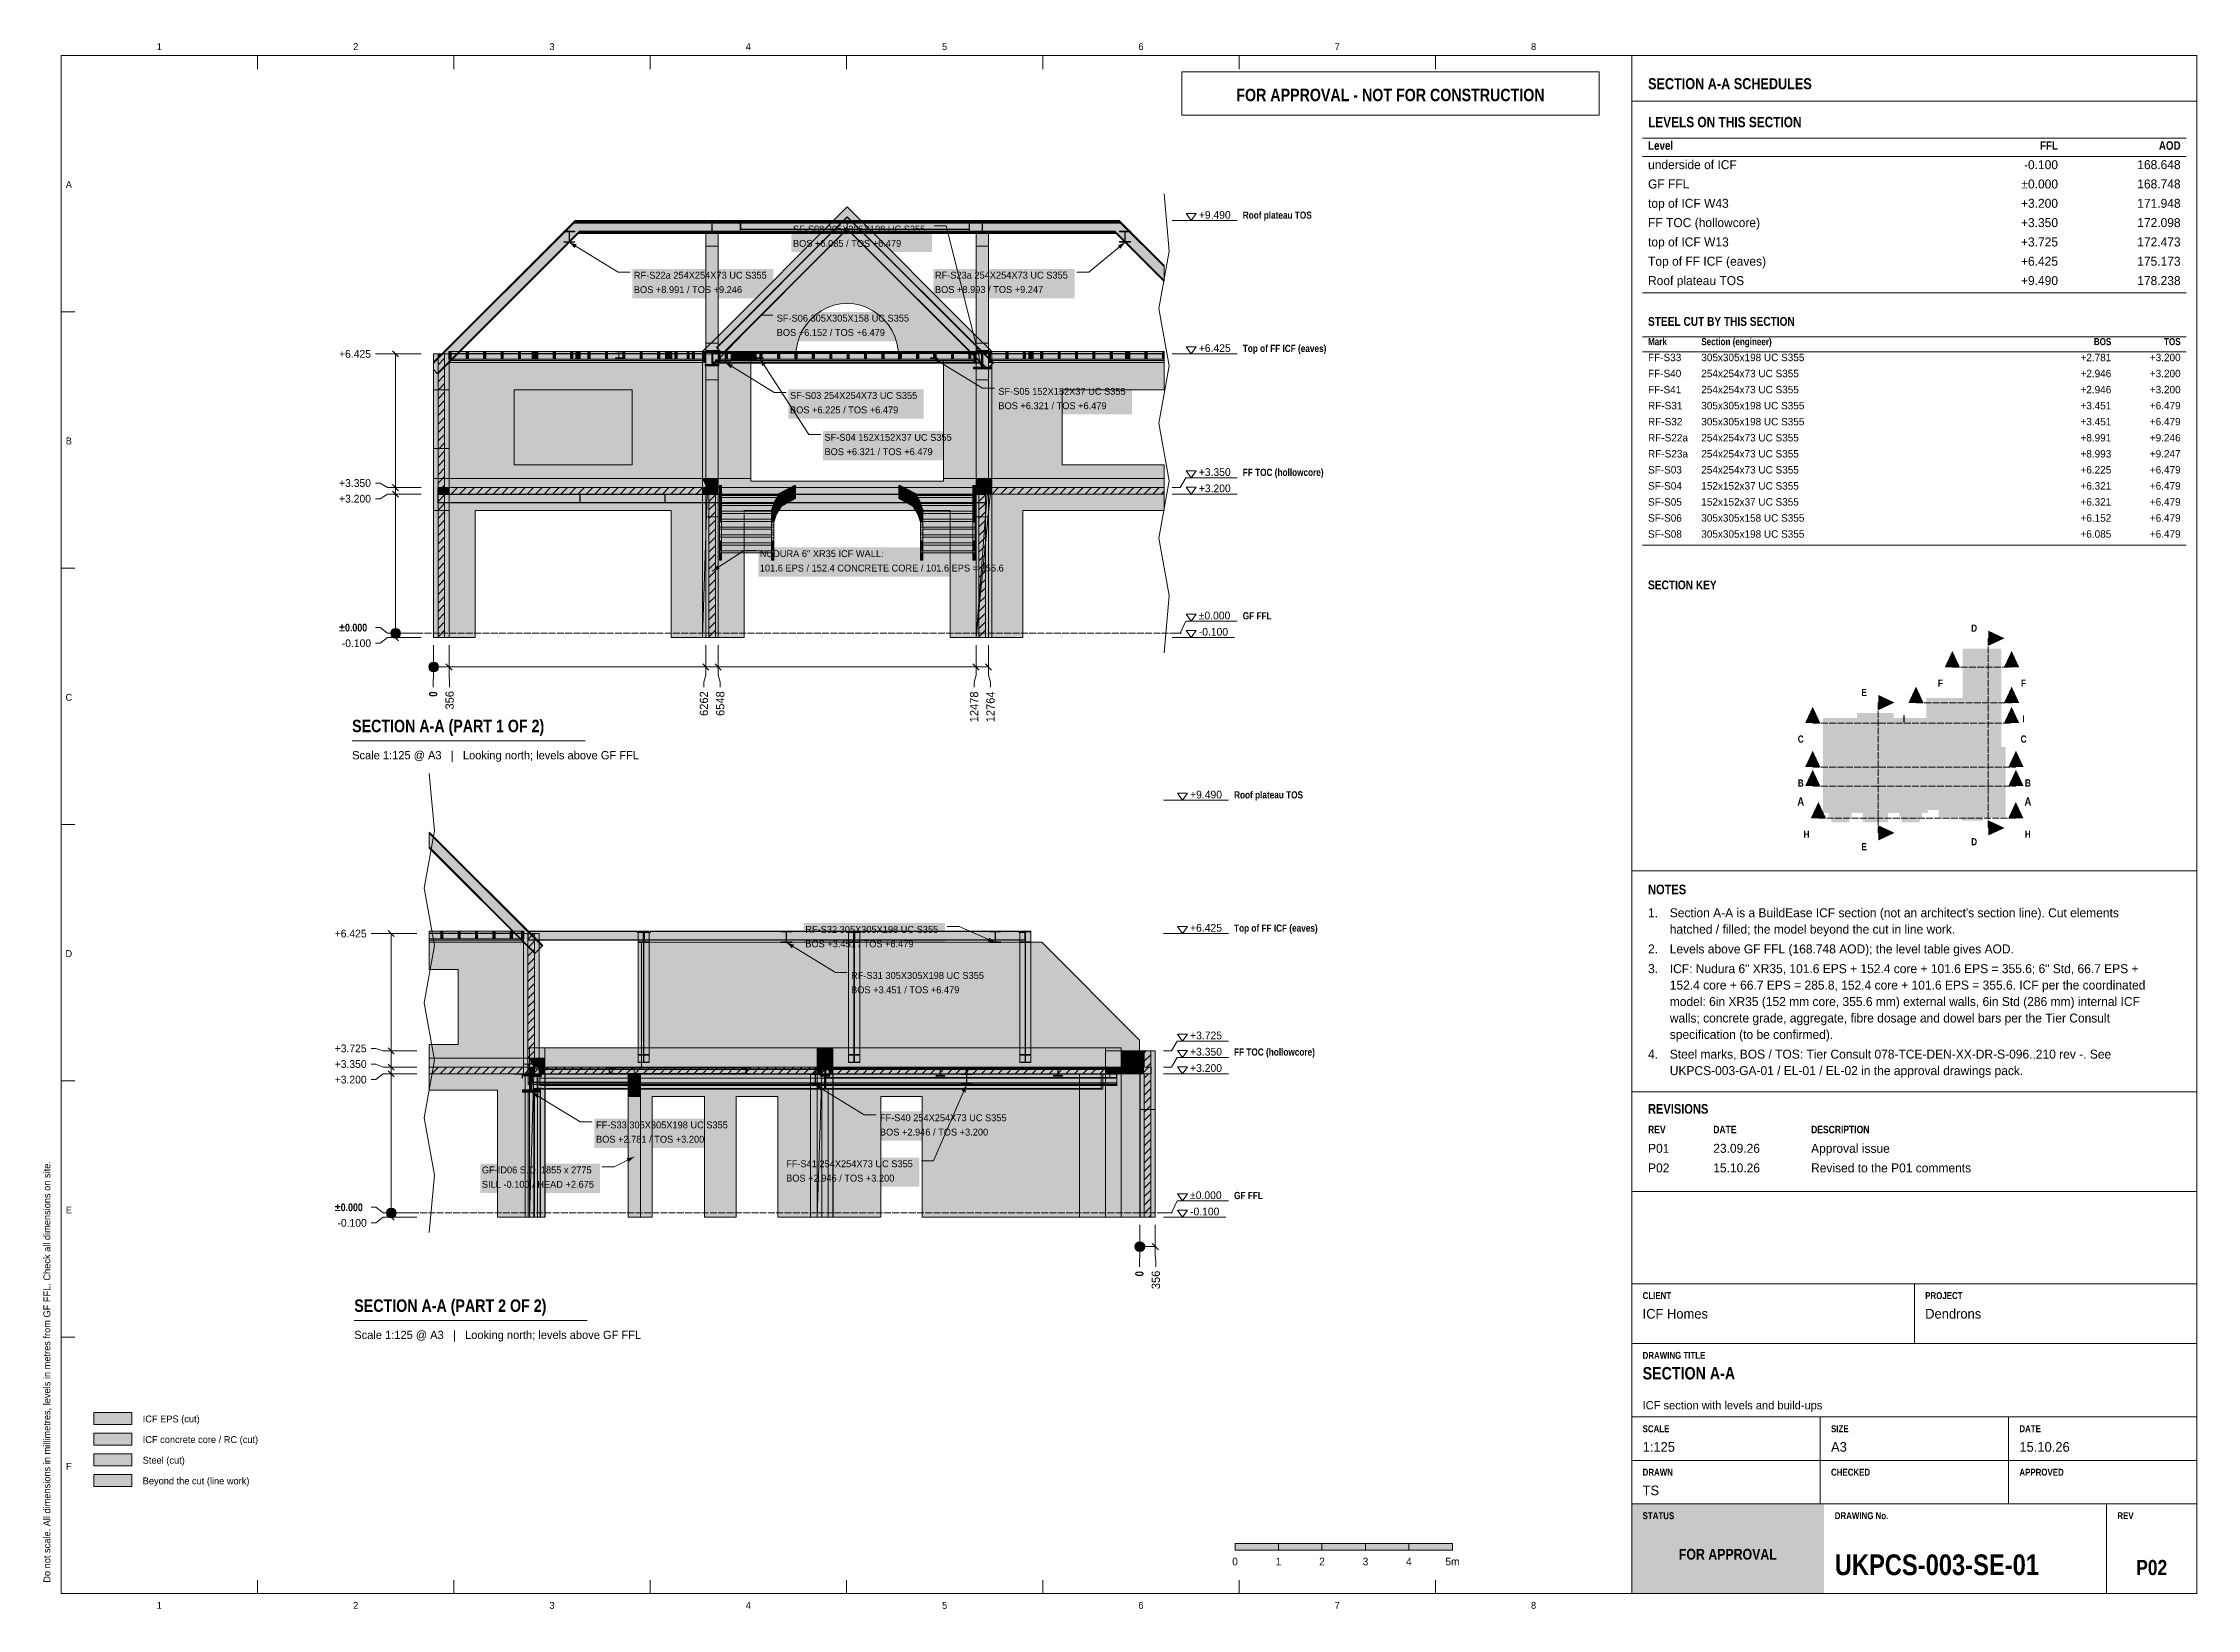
# Model space of a CAD drawing. Header units: millimetres. Extents: x 17 to 413, y 4 to 292.
import ezdxf
from ezdxf.enums import TextEntityAlignment as Align

# ---------------------------------------------------------------- set-up
doc = ezdxf.new("R2010")
doc.units = ezdxf.units.MM
doc.linetypes.add('DASHED', pattern=[1.524, 1.27, -0.254])
for name, color, linetype in [('FILL-C_B2B2B8', 7, 'Continuous'), ('FILL-C_BDBDBF', 7, 'Continuous'), ('FILL-EPS', 7, 'Continuous'), ('FILL-INK', 7, 'Continuous'), ('FILL-LIGHT', 7, 'Continuous'), ('FILL-RED', 7, 'Continuous'), ('FILL-STEEL', 7, 'Continuous'), ('FILL-STEEL_GREY', 7, 'Continuous'), ('FILL-TEAL', 7, 'Continuous'), ('FILL-TIMBER', 7, 'Continuous'), ('FILL-WHITE', 7, 'Continuous'), ('LINE-C_B2B2B8-DASH', 7, 'DASHED'), ('LINE-CORE', 7, 'Continuous'), ('LINE-INK', 7, 'Continuous'), ('LINE-RED', 7, 'Continuous'), ('LINE-RED-DASH', 7, 'DASHED'), ('LINE-STEEL-DASH', 7, 'DASHED'), ('LINE-STEEL_GREY', 7, 'Continuous'), ('LINE-TEAL', 7, 'Continuous'), ('TEXT-C_B2B2B8', 7, 'Continuous'), ('TEXT-EPS', 7, 'Continuous'), ('TEXT-INK', 7, 'Continuous'), ('TEXT-RED', 7, 'Continuous'), ('TEXT-STEEL', 7, 'Continuous'), ('TEXT-STEEL_GREY', 7, 'Continuous'), ('TEXT-TEAL', 7, 'Continuous'), ('TEXT-TEAL_DK', 7, 'Continuous'), ('TEXT-WHITE', 7, 'Continuous')]:
    doc.layers.add(name, color=color, linetype=linetype)
doc.styles.add('OpenSansCondensed-Bold', font='OpenSansCondensed-Bold.ttf')

msp = doc.modelspace()

# ---------------------------------------------------------------- texts
at = {"layer": 'TEXT-C_B2B2B8', "style": 'OpenSansCondensed-Bold'}
for s, p in [('D', (372, 183.98)), ('F', (365.8, 173.85)), ('F', (381.1, 173.85)), ('E', (351.76, 172.15)), ('I', (359.11, 167.29)), ('I', (381.1, 167.29)), ('C', (340.1, 163.58)), ('C', (381.1, 163.58)), ('B', (340.1, 155.49)), ('B', (381.9, 155.49)), ('H', (341.15, 146.06)), ('H', (381.87, 146.06)), ('E', (351.76, 143.77)), ('D', (372, 144.68))]:
    msp.add_text(s, height=1.32, dxfattribs=at).set_placement(p, align=Align.CENTER)
at = {"layer": 'TEXT-EPS', "style": 'OpenSansCondensed-Bold'}
msp.add_text('STATUS', height=1.27, dxfattribs=at).set_placement((311, 20.7))
at = {"layer": 'TEXT-INK', "style": 'OpenSansCondensed-Bold'}
for s, height, p in [('LEVELS ON THIS SECTION', 1.905, (312, 276.8)), ('STEEL CUT BY THIS SECTION', 1.6256, (312, 240.26)), ('±0.000', 1.422, (71.13, 184.03)), ('SECTION A-A (PART 1 OF 2)', 2.286, (73.53, 165.5)), ('NOTES', 1.778, (312, 135.67)), ('REVISIONS', 1.778, (312, 95.3)), ('±0.000', 1.422, (70.33, 77.37)), ('SECTION A-A (PART 2 OF 2)', 2.286, (73.93, 58.84)), ('SECTION A-A', 2.286, (311, 46.4)), ('UKPCS-003-SE-01', 3.81, (346.36, 10.4))]:
    msp.add_text(s, height=height, dxfattribs=at).set_placement(p)
at = {"layer": 'TEXT-INK'}
for s, height, p in [('underside of ICF', 1.651, (312, 269.09)), ('GF FFL', 1.651, (312, 265.54)), ('top of ICF W43', 1.651, (312, 261.98)), ('SF-S08 305X305X198 UC S355', 1.27, (154.65, 257.44)), ('+9.490', 1.422, (229.33, 259.97)), ('FF TOC (hollowcore)', 1.651, (312, 258.43)), ('BOS +6.085 / TOS +6.479', 1.27, (154.65, 254.8)), ('top of ICF W13', 1.651, (312, 254.87)), ('RF-S22a 254X254X73 UC S355', 1.27, (125.37, 248.94)), ('RF-S23a 254X254X73 UC S355', 1.27, (180.78, 248.95)), ('Top of FF ICF (eaves)', 1.651, (312, 251.32)), ('BOS +8.991 / TOS +9.246', 1.27, (125.37, 246.29)), ('BOS +8.993 / TOS +9.247', 1.27, (180.78, 246.31)), ('Roof plateau TOS', 1.651, (312, 247.76)), ('SF-S06 305X305X158 UC S355', 1.27, (151.66, 241.04)), ('BOS +6.152 / TOS +6.479', 1.27, (151.66, 238.4)), ('+6.425', 1.422, (71.13, 234.39)), ('+6.425', 1.422, (229.33, 235.45)), ('FF-S33', 1.372, (312, 233.76)), ('305x305x198 UC S355', 1.3716, (321.8, 233.76)), ('FF-S40', 1.372, (312, 230.81)), ('254x254x73 UC S355', 1.3716, (321.8, 230.81)), ('SF-S03 254X254X73 UC S355', 1.27, (154.11, 226.81)), ('SF-S05 152X152X37 UC S355', 1.27, (192.45, 227.58)), ('BOS +6.321 / TOS +6.479', 1.27, (192.45, 224.93)), ('FF-S41', 1.372, (312, 227.85)), ('RF-S31', 1.372, (312, 224.9)), ('305x305x198 UC S355', 1.3716, (321.8, 224.9)), ('254x254x73 UC S355', 1.3716, (321.8, 227.85)), ('BOS +6.225 / TOS +6.479', 1.27, (154.11, 224.16)), ('RF-S32', 1.372, (312, 221.95)), ('305x305x198 UC S355', 1.3716, (321.8, 221.95)), ('SF-S04 152X152X37 UC S355', 1.27, (160.45, 219.11)), ('RF-S22a', 1.372, (312, 218.99)), ('254x254x73 UC S355', 1.3716, (321.8, 218.99)), ('BOS +6.321 / TOS +6.479', 1.27, (160.45, 216.47)), ('+3.350', 1.422, (229.33, 212.65)), ('SF-S03', 1.372, (312, 213.09)), ('RF-S23a', 1.372, (312, 216.04)), ('254x254x73 UC S355', 1.3716, (321.8, 216.04)), ('254x254x73 UC S355', 1.3716, (321.8, 213.09)), ('+3.350', 1.422, (71.13, 210.63)), ('+3.200', 1.422, (229.33, 209.65)), ('SF-S04', 1.372, (312, 210.13)), ('152x152x37 UC S355', 1.3716, (321.8, 210.13)), ('+3.200', 1.422, (71.13, 207.75)), ('SF-S05', 1.372, (312, 207.18)), ('152x152x37 UC S355', 1.3716, (321.8, 207.18)), ('SF-S06', 1.372, (312, 204.23)), ('SF-S08', 1.372, (312, 201.28)), ('305x305x158 UC S355', 1.3716, (321.8, 204.23)), ('305x305x198 UC S355', 1.3716, (321.8, 201.28)), ('NUDURA 6" XR35 ICF WALL:', 1.27, (148.55, 197.71)), ('101.6 EPS / 152.4 CONCRETE CORE / 101.6 EPS = 355.6', 1.27, (148.55, 195.06)), ('±0.000', 1.422, (229.33, 186.25)), ('-0.100', 1.422, (71.63, 181.15)), ('-0.100', 1.422, (229.33, 183.25)), ('+9.490', 1.422, (227.73, 153.31)), ('1.', 1.651, (312, 131.44)), ("Section A-A is a BuildEase ICF section (not an architect's section line). Cut elements", 1.651, (316, 131.44)), ('+6.425', 1.422, (70.33, 127.73)), ('RF-S32 305X305X198 UC S355', 1.27, (156.92, 128.57)), ('BOS +3.451 / TOS +6.479', 1.27, (156.92, 125.92)), ('+6.425', 1.422, (227.73, 128.79)), ('hatched / filled; the model beyond the cut in line work.', 1.651, (316, 128.42)), ('2.', 1.651, (312, 124.79)), ('Levels above GF FFL (168.748 AOD); the level table gives AOD.', 1.651, (316, 124.79)), ('ICF: Nudura 6" XR35, 101.6 EPS + 152.4 core + 101.6 EPS = 355.6; 6" Std, 66.7 EPS +', 1.651, (316, 121.16)), ('RF-S31 305X305X198 UC S355', 1.27, (165.35, 120.1)), ('3.', 1.651, (312, 121.16)), ('152.4 core + 66.7 EPS = 285.8, 152.4 core + 101.6 EPS = 355.6. ICF per the coordinated', 1.651, (316, 118.14)), ('BOS +3.451 / TOS +6.479', 1.27, (165.35, 117.46)), ('model: 6in XR35 (152 mm core, 355.6 mm) external walls, 6in Std (286 mm) internal ICF', 1.651, (316, 115.11)), ('walls; concrete grade, aggregate, fibre dosage and dowel bars per the Tier Consult', 1.651, (316, 112.08)), ('+3.725', 1.422, (70.33, 106.61)), ('+3.725', 1.422, (227.73, 108.99)), ('+3.350', 1.422, (227.73, 105.99)), ('4.', 1.651, (312, 105.43)), ('specification (to be confirmed).', 1.651, (316, 109.05)), ('Steel marks, BOS / TOS: Tier Consult 078-TCE-DEN-XX-DR-S-096..210 rev -. See', 1.651, (316, 105.43)), ('+3.350', 1.422, (70.33, 103.73)), ('+3.200', 1.422, (227.73, 102.99)), ('UKPCS-003-GA-01 / EL-01 / EL-02 in the approval drawings pack.', 1.651, (316, 102.4)), ('+3.200', 1.422, (70.33, 100.86)), ('FF-S40 254X254X73 UC S355', 1.27, (170.65, 93.92)), ('FF-S33 305X305X198 UC S355', 1.27, (118.41, 92.6)), ('BOS +2.781 / TOS +3.200', 1.27, (118.41, 89.96)), ('BOS +2.946 / TOS +3.200', 1.27, (170.65, 91.28)), ('P01', 1.651, (312, 88.1)), ('23.09.26', 1.651, (324, 88.1)), ('Approval issue', 1.651, (342, 88.1)), ('GF-ID06 S.O. 1855 x 2775', 1.27, (97.41, 84.32)), ('FF-S41 254X254X73 UC S355', 1.27, (153.39, 85.45)), ('BOS +2.946 / TOS +3.200', 1.27, (153.39, 82.81)), ('P02', 1.651, (312, 84.5)), ('15.10.26', 1.651, (324, 84.5)), ('Revised to the P01 comments', 1.651, (342, 84.5)), ('SILL -0.100 / HEAD +2.675', 1.27, (97.41, 81.67)), ('±0.000', 1.422, (227.73, 79.59)), ('-0.100', 1.422, (70.83, 74.5)), ('-0.100', 1.422, (227.73, 76.59)), ('Dendrons', 1.778, (363, 57.6)), ('ICF Homes', 1.778, (311, 57.6)), ('ICF EPS (cut)', 1.27, (35, 38.5)), ('ICF concrete core / RC (cut)', 1.27, (35, 34.7)), ('Steel (cut)', 1.27, (35, 30.9)), ('1:125', 1.778, (311, 33.1)), ('A3', 1.778, (345.67, 33.1)), ('15.10.26', 1.778, (380.33, 33.1)), ('Beyond the cut (line work)', 1.27, (35, 27.1)), ('TS', 1.778, (311, 25.1))]:
    msp.add_text(s, height=height, dxfattribs=at).set_placement(p)
for s, height, p in [('-0.100', 1.651, (387.44, 269.09)), ('168.648', 1.651, (410, 269.09)), ('±0.000', 1.651, (387.44, 265.54)), ('168.748', 1.651, (410, 265.54)), ('+3.200', 1.651, (387.44, 261.98)), ('171.948', 1.651, (410, 261.98)), ('+3.350', 1.651, (387.44, 258.43)), ('172.098', 1.651, (410, 258.43)), ('+3.725', 1.651, (387.44, 254.87)), ('172.473', 1.651, (410, 254.87)), ('+6.425', 1.651, (387.44, 251.32)), ('175.173', 1.651, (410, 251.32)), ('+9.490', 1.651, (387.44, 247.76)), ('178.238', 1.651, (410, 247.76)), ('+2.781', 1.372, (397.24, 233.76)), ('+3.200', 1.372, (410, 233.76)), ('+2.946', 1.372, (397.24, 230.81)), ('+3.200', 1.372, (410, 230.81)), ('+2.946', 1.372, (397.24, 227.85)), ('+3.451', 1.372, (397.24, 224.9)), ('+3.200', 1.372, (410, 227.85)), ('+6.479', 1.372, (410, 224.9)), ('+3.451', 1.372, (397.24, 221.95)), ('+6.479', 1.372, (410, 221.95)), ('+8.991', 1.372, (397.24, 218.99)), ('+9.246', 1.372, (410, 218.99)), ('+8.993', 1.372, (397.24, 216.04)), ('+6.225', 1.372, (397.24, 213.09)), ('+9.247', 1.372, (410, 216.04)), ('+6.479', 1.372, (410, 213.09)), ('+6.321', 1.372, (397.24, 210.13)), ('+6.479', 1.372, (410, 210.13)), ('+6.321', 1.372, (397.24, 207.18)), ('+6.479', 1.372, (410, 207.18)), ('+6.152', 1.372, (397.24, 204.23)), ('+6.085', 1.372, (397.24, 201.28)), ('+6.479', 1.372, (410, 204.23)), ('+6.479', 1.372, (410, 201.28))]:
    msp.add_text(s, height=height, dxfattribs=at).set_placement(p, align=Align.RIGHT)
at = {"layer": 'TEXT-INK', "style": 'OpenSansCondensed-Bold'}
for p in [(89.2, 172.02), (219.16, 65.37)]:
    msp.add_text('0', height=1.52, rotation=90, dxfattribs=at).set_placement(p)
at = {"layer": 'TEXT-INK'}
for s, p in [('356', (92.22, 169.67)), ('6262', (139.02, 168.49)), ('6548', (142.03, 168.49)), ('12478', (188.74, 167.32)), ('12764', (191.76, 167.32)), ('356', (222.18, 63.01))]:
    msp.add_text(s, height=1.524, rotation=90, dxfattribs=at).set_placement(p)
for s, height, p in [('0', 1.4, (236, 12.2)), ('1', 1.4, (244, 12.2)), ('2', 1.4, (252, 12.2)), ('3', 1.4, (260, 12.2)), ('4', 1.4, (268, 12.2)), ('5m', 1.397, (276, 12.2))]:
    msp.add_text(s, height=height, dxfattribs=at).set_placement(p, align=Align.CENTER)
at = {"layer": 'TEXT-INK', "style": 'OpenSansCondensed-Bold'}
msp.add_text('P02', height=2.794, dxfattribs=at).set_placement((404.68, 10.4), align=Align.CENTER)
at = {"layer": 'TEXT-RED', "style": 'OpenSansCondensed-Bold'}
for s, height, p in [('FOR APPROVAL - NOT FOR CONSTRUCTION', 2.286, (264.6, 281.6)), ('A', 1.52, (340.1, 151.99)), ('A', 1.52, (381.9, 151.99))]:
    msp.add_text(s, height=height, dxfattribs=at).set_placement(p, align=Align.CENTER)
at = {"layer": 'TEXT-STEEL', "style": 'OpenSansCondensed-Bold'}
for s, height, p in [('Roof plateau TOS', 1.3208, (237.42, 259.97)), ('Top of FF ICF (eaves)', 1.3208, (237.42, 235.45)), ('FF TOC (hollowcore)', 1.3208, (237.42, 212.65)), ('GF FFL', 1.321, (237.42, 186.25)), ('Roof plateau TOS', 1.3208, (235.82, 153.31)), ('Top of FF ICF (eaves)', 1.3208, (235.82, 128.79)), ('FF TOC (hollowcore)', 1.3208, (235.82, 105.99)), ('GF FFL', 1.321, (235.82, 79.59))]:
    msp.add_text(s, height=height, dxfattribs=at).set_placement(p)
at = {"layer": 'TEXT-STEEL_GREY'}
for s, p in [('1', (38.06, 291)), ('2', (74.19, 291)), ('3', (110.31, 291)), ('4', (146.44, 291)), ('5', (182.56, 291)), ('6', (218.69, 291)), ('7', (254.81, 291)), ('8', (290.94, 291)), ('A', (21.4, 265.62)), ('B', (21.4, 218.45)), ('C', (21.4, 171.28)), ('D', (21.4, 124.12)), ('E', (21.4, 76.95)), ('F', (21.4, 29.78)), ('1', (38.06, 4.2)), ('2', (74.19, 4.2)), ('3', (110.31, 4.2)), ('4', (146.44, 4.2)), ('5', (182.56, 4.2)), ('6', (218.69, 4.2)), ('7', (254.81, 4.2)), ('8', (290.94, 4.2))]:
    msp.add_text(s, height=1.27, dxfattribs=at).set_placement(p, align=Align.CENTER)
at = {"layer": 'TEXT-STEEL_GREY', "style": 'OpenSansCondensed-Bold'}
for s, height, p in [('Level', 1.575, (312, 272.65)), ('Mark', 1.295, (312, 236.71)), ('Section (engineer)', 1.2954, (321.8, 236.71)), ('REV', 1.372, (312, 91.7)), ('DATE', 1.372, (324, 91.7)), ('DESCRIPTION', 1.3716, (342, 91.7)), ('CLIENT', 1.27, (311, 61.2)), ('PROJECT', 1.27, (363, 61.2)), ('DRAWING TITLE', 1.27, (311, 50.2)), ('SCALE', 1.27, (311, 36.7)), ('SIZE', 1.27, (345.67, 36.7)), ('DATE', 1.27, (380.33, 36.7)), ('DRAWN', 1.27, (311, 28.7)), ('CHECKED', 1.27, (345.67, 28.7)), ('APPROVED', 1.27, (380.33, 28.7)), ('DRAWING No.', 1.27, (346.36, 20.7)), ('REV', 1.27, (398.36, 20.7))]:
    msp.add_text(s, height=height, dxfattribs=at).set_placement(p)
for s, height, p in [('FFL', 1.575, (387.44, 272.65)), ('AOD', 1.575, (410, 272.65)), ('BOS', 1.295, (397.24, 236.71)), ('TOS', 1.295, (410, 236.71))]:
    msp.add_text(s, height=height, dxfattribs=at).set_placement(p, align=Align.RIGHT)
at = {"layer": 'TEXT-STEEL_GREY'}
for s, p in [('Scale 1:125 @ A3   |   Looking north; levels above GF FFL', (73.53, 160.5)), ('Scale 1:125 @ A3   |   Looking north; levels above GF FFL', (73.93, 53.84)), ('ICF section with levels and build-ups', (311, 40.9))]:
    msp.add_text(s, height=1.524, dxfattribs=at).set_placement(p)
msp.add_text('Do not scale. All dimensions in millimetres, levels in metres from GF FFL. Check all dimensions on site.', height=1.27, rotation=90, dxfattribs=at).set_placement((18, 9))
at = {"layer": 'TEXT-TEAL', "style": 'OpenSansCondensed-Bold'}
msp.add_text('SECTION A-A SCHEDULES', height=2.032, dxfattribs=at).set_placement((312, 283.8))
at = {"layer": 'TEXT-TEAL_DK', "style": 'OpenSansCondensed-Bold'}
msp.add_text('SECTION KEY', height=1.6256, dxfattribs=at).set_placement((312, 191.78))
at = {"layer": 'TEXT-WHITE', "style": 'OpenSansCondensed-Bold'}
msp.add_text('FOR APPROVAL', height=1.9812, dxfattribs=at).set_placement((326.68, 13.25), align=Align.CENTER)

# ---------------------------------------------------------------- hatches: boundary and pattern name
at = {"layer": 'FILL-C_B2B2B8', "true_color": 0xb2b2b8}
h = msp.add_hatch(color=256, dxfattribs=at)
h.dxf.hatch_style = 1
h.paths.add_polyline_path([(377.6, 182.78), (374.6, 184.18), (374.6, 181.38)])
h = msp.add_hatch(color=256, dxfattribs=at)
h.dxf.hatch_style = 1
h.paths.add_polyline_path([(368, 180.45), (366.6, 177.45), (369.4, 177.45)])
h = msp.add_hatch(color=256, dxfattribs=at)
h.dxf.hatch_style = 1
h.paths.add_polyline_path([(378.9, 180.45), (377.5, 177.45), (380.3, 177.45)])
h = msp.add_hatch(color=256, dxfattribs=at)
h.dxf.hatch_style = 1
h.paths.add_polyline_path([(357.36, 170.95), (354.36, 172.35), (354.36, 169.55)])
h = msp.add_hatch(color=256, dxfattribs=at)
h.dxf.hatch_style = 1
h.paths.add_polyline_path([(361.31, 173.89), (359.91, 170.89), (362.71, 170.89)])
h = msp.add_hatch(color=256, dxfattribs=at)
h.dxf.hatch_style = 1
h.paths.add_polyline_path([(378.9, 173.89), (377.5, 170.89), (380.3, 170.89)])
h = msp.add_hatch(color=256, dxfattribs=at)
h.dxf.hatch_style = 1
h.paths.add_polyline_path([(342.3, 170.18), (340.9, 167.18), (343.7, 167.18)])
h = msp.add_hatch(color=256, dxfattribs=at)
h.dxf.hatch_style = 1
h.paths.add_polyline_path([(378.9, 170.18), (377.5, 167.18), (380.3, 167.18)])
h = msp.add_hatch(color=256, dxfattribs=at)
h.dxf.hatch_style = 1
h.paths.add_polyline_path([(342.3, 162.09), (340.9, 159.09), (343.7, 159.09)])
h = msp.add_hatch(color=256, dxfattribs=at)
h.dxf.hatch_style = 1
h.paths.add_polyline_path([(379.7, 162.09), (378.3, 159.09), (381.1, 159.09)])
h = msp.add_hatch(color=256, dxfattribs=at)
h.dxf.hatch_style = 1
h.paths.add_polyline_path([(343.35, 152.66), (341.95, 149.66), (344.75, 149.66)])
h = msp.add_hatch(color=256, dxfattribs=at)
h.dxf.hatch_style = 1
h.paths.add_polyline_path([(379.67, 152.66), (378.27, 149.66), (381.07, 149.66)])
h = msp.add_hatch(color=256, dxfattribs=at)
h.dxf.hatch_style = 1
h.paths.add_polyline_path([(357.36, 146.97), (354.36, 148.37), (354.36, 145.57)])
h = msp.add_hatch(color=256, dxfattribs=at)
h.dxf.hatch_style = 1
h.paths.add_polyline_path([(377.6, 147.88), (374.6, 149.28), (374.6, 146.48)])
at = {"layer": 'FILL-C_BDBDBF', "true_color": 0xbdbdbf}
h = msp.add_hatch(color=256, dxfattribs=at)
h.dxf.hatch_style = 1
h.paths.add_polyline_path([(90.56, 210.51), (89.9, 210.51), (89.34, 210.51), (89.34, 235.1), (90.56, 235.1)])
h = msp.add_hatch(color=256, dxfattribs=at)
h.dxf.hatch_style = 1
h.paths.add_polyline_path([(89.34, 209.29), (90.56, 209.29), (90.56, 182.9), (89.34, 182.9)])
h = msp.add_hatch(color=256, dxfattribs=at)
h.dxf.hatch_style = 1
h.paths.add_polyline_path([(140.37, 182.9), (139.69, 182.9), (139.15, 182.9), (139.15, 209.3), (140.37, 209.3)])
h = msp.add_hatch(color=256, dxfattribs=at)
h.dxf.hatch_style = 1
h.paths.add_polyline_path([(190.1, 182.9), (189.42, 182.9), (188.88, 182.9), (188.88, 209.3), (190.1, 209.3)])
h = msp.add_hatch(color=256, dxfattribs=at)
h.dxf.hatch_style = 1
h.paths.add_polyline_path([(107.11, 128.44), (107.11, 102.64), (105.89, 102.64), (105.89, 128.44), (106.03, 128.44)])
h = msp.add_hatch(color=256, dxfattribs=at)
h.dxf.hatch_style = 1
h.paths.add_polyline_path([(220.51, 103.85), (219.38, 103.85), (219.29, 103.85), (219.29, 106.84), (220.07, 106.84), (220.51, 106.84), (220.51, 76.24), (219.29, 76.24), (219.29, 102.63), (219.47, 102.63), (219.61, 102.63), (220.51, 102.63), (220.51, 103.17)])
h = msp.add_hatch(color=256, dxfattribs=at)
h.dxf.hatch_style = 1
h.paths.add_polyline_path([(26, 34.3), (33, 34.3), (33, 36.5), (26, 36.5)])
at = {"layer": 'FILL-EPS', "true_color": 0xccffff}
h = msp.add_hatch(color=256, dxfattribs=at)
h.dxf.hatch_style = 1
h.paths.add_polyline_path([(88.53, 203.24), (88.53, 207.07), (88.53, 212.16), (88.53, 217.39), (88.53, 217.69), (88.53, 217.7), (88.53, 217.93), (88.53, 228.5), (88.53, 228.52), (88.53, 228.87), (88.53, 235.1), (89.34, 235.1), (89.34, 210.51), (89.34, 210.51), (89.34, 210.17), (89.34, 209.29), (89.34, 209.29), (89.34, 182.9), (88.53, 182.9)])
h = msp.add_hatch(color=256, dxfattribs=at)
h.dxf.hatch_style = 1
h.paths.add_polyline_path([(91.37, 235.1), (91.37, 228.87), (91.37, 228.52), (91.37, 228.5), (91.37, 228.27), (91.37, 217.7), (91.37, 217.69), (91.37, 217.39), (91.37, 212.16), (91.37, 210.96), (91.37, 210.51), (90.56, 210.51), (90.56, 235.1), (90.59, 235.1)])
h = msp.add_hatch(color=256, dxfattribs=at)
h.dxf.hatch_style = 1
h.paths.add_polyline_path([(91.37, 182.9), (91, 182.9), (90.56, 182.9), (90.56, 209.29), (90.81, 209.29), (91.37, 209.29), (91.37, 206.7), (91.37, 186.36)])
h = msp.add_hatch(color=256, dxfattribs=at)
h.dxf.hatch_style = 1
h.paths.add_polyline_path([(138.62, 209.3), (139.07, 209.3), (139.15, 209.3), (139.15, 182.9), (138.62, 182.9), (138.62, 193.28), (138.62, 207.34)])
h = msp.add_hatch(color=256, dxfattribs=at)
h.dxf.hatch_style = 1
h.paths.add_polyline_path([(140.91, 209.3), (140.91, 207.34), (140.91, 196.95), (140.91, 182.9), (140.37, 182.9), (140.37, 209.3), (140.9, 209.3)])
h = msp.add_hatch(color=256, dxfattribs=at)
h.dxf.hatch_style = 1
h.paths.add_polyline_path([(188.88, 209.3), (188.88, 182.9), (188.35, 182.9), (188.35, 193.28), (188.35, 207.34), (188.35, 209.3)])
h = msp.add_hatch(color=256, dxfattribs=at)
h.dxf.hatch_style = 1
h.paths.add_polyline_path([(190.18, 209.3), (190.63, 209.3), (190.63, 207.34), (190.63, 196.95), (190.63, 182.9), (190.1, 182.9), (190.1, 209.3), (190.18, 209.3)])
h = msp.add_hatch(color=256, dxfattribs=at)
h.dxf.hatch_style = 1
h.paths.add_polyline_path([(105.89, 128.44), (105.89, 102.64), (105.86, 102.64), (105.08, 102.64), (105.08, 103.83), (105.08, 119.8), (105.08, 128.44)])
h = msp.add_hatch(color=256, dxfattribs=at)
h.dxf.hatch_style = 1
h.paths.add_polyline_path([(107.93, 112.48), (107.93, 103.83), (107.93, 102.64), (107.11, 102.64), (107.11, 128.44), (107.93, 128.44)])
h = msp.add_hatch(color=256, dxfattribs=at)
h.dxf.hatch_style = 1
h.paths.add_polyline_path([(218.48, 105.18), (218.48, 106.84), (219.29, 106.84), (219.29, 103.85), (218.48, 103.85)])
h = msp.add_hatch(color=256, dxfattribs=at)
h.dxf.hatch_style = 1
h.paths.add_polyline_path([(221.33, 97.86), (221.33, 81.39), (221.33, 76.24), (220.85, 76.24), (220.51, 76.24), (220.51, 106.84), (221.33, 106.84)])
h = msp.add_hatch(color=256, dxfattribs=at)
h.dxf.hatch_style = 1
h.paths.add_polyline_path([(124.57, 102.64), (126.59, 102.64), (126.59, 101.57), (126.59, 98.45), (126.24, 98.45), (124.3, 98.45), (124.3, 101.57), (124.3, 102.64), (124.3, 102.64)])
h = msp.add_hatch(color=256, dxfattribs=at)
h.dxf.hatch_style = 1
h.paths.add_polyline_path([(218.48, 80.68), (218.48, 97.16), (218.48, 102.63), (219.29, 102.63), (219.29, 76.24), (218.48, 76.24)])
h = msp.add_hatch(color=256, dxfattribs=at)
h.dxf.hatch_style = 1
h.paths.add_polyline_path([(26, 38.1), (33, 38.1), (33, 40.3), (26, 40.3)])
at = {"layer": 'FILL-INK', "true_color": 0x1a1a1f}
h = msp.add_hatch(color=256, dxfattribs=at)
h.dxf.hatch_style = 1
h.paths.add_polyline_path([(113.47, 255.63), (114.87, 255.23), (114.47, 254.58)])
h = msp.add_hatch(color=256, dxfattribs=at)
h.dxf.hatch_style = 1
h.paths.add_polyline_path([(215.77, 255.64), (214.93, 254.46), (214.45, 255.05)])
h = msp.add_hatch(color=256, dxfattribs=at)
h.dxf.hatch_style = 1
h.paths.add_polyline_path([(139.76, 232.92), (140.46, 234.19), (141.01, 233.66)])
h = msp.add_hatch(color=256, dxfattribs=at)
h.dxf.hatch_style = 1
h.paths.add_polyline_path([(148.55, 234.27), (149.63, 233.3), (148.99, 232.89)])
h = msp.add_hatch(color=256, dxfattribs=at)
h.dxf.hatch_style = 1
h.paths.add_polyline_path([(180.55, 234.27), (181.95, 233.87), (181.55, 233.22)])
h = msp.add_hatch(color=256, dxfattribs=at)
h.dxf.hatch_style = 1
h.paths.add_polyline_path([(142.21, 233.5), (143.6, 233.09), (143.21, 232.44)])
h = msp.add_hatch(color=256, dxfattribs=at)
h.dxf.hatch_style = 1
h.paths.add_polyline_path([(189.49, 232.38), (188.78, 233.65), (189.52, 233.83)])
h = msp.add_hatch(color=256, dxfattribs=at)
h.dxf.hatch_style = 1
h.paths.add_polyline_path([(139.76, 195.12), (140.74, 196.2), (141.15, 195.56)])
h = msp.add_hatch(color=256, dxfattribs=at)
h.dxf.hatch_style = 1
h.paths.add_polyline_path([(191.91, 126.79), (190.47, 127.01), (190.78, 127.71)])
h = msp.add_hatch(color=256, dxfattribs=at)
h.dxf.hatch_style = 1
h.paths.add_polyline_path([(153.45, 126.79), (154.84, 126.39), (154.45, 125.74)])
h = msp.add_hatch(color=256, dxfattribs=at)
h.dxf.hatch_style = 1
h.paths.add_polyline_path([(106.51, 99.29), (107.9, 98.89), (107.5, 98.24)])
h = msp.add_hatch(color=256, dxfattribs=at)
h.dxf.hatch_style = 1
h.paths.add_polyline_path([(158.75, 100.61), (160.14, 100.21), (159.74, 99.56)])
h = msp.add_hatch(color=256, dxfattribs=at)
h.dxf.hatch_style = 1
h.paths.add_polyline_path([(186.61, 100.61), (186.4, 99.18), (185.7, 99.48)])
h = msp.add_hatch(color=256, dxfattribs=at)
h.dxf.hatch_style = 1
h.paths.add_polyline_path([(125.44, 87.34), (124.36, 86.38), (124.02, 87.07)])
at = {"layer": 'FILL-INK', "true_color": 0x14141a}
h = msp.add_hatch(color=256, dxfattribs=at)
h.dxf.hatch_style = 1
h.paths.add_polyline_path([(236, 15), (244, 15), (244, 16.2), (236, 16.2)])
h = msp.add_hatch(color=256, dxfattribs=at)
h.dxf.hatch_style = 1
h.paths.add_polyline_path([(252, 15), (260, 15), (260, 16.2), (252, 16.2)])
h = msp.add_hatch(color=256, dxfattribs=at)
h.dxf.hatch_style = 1
h.paths.add_polyline_path([(268, 15), (276, 15), (276, 16.2), (268, 16.2)])
at = {"layer": 'FILL-LIGHT', "true_color": 0xcccccf}
h = msp.add_hatch(color=256, dxfattribs=at)
h.dxf.hatch_style = 1
h.paths.add_polyline_path([(89.3, 210.5), (114.25, 210.5), (139.75, 210.5), (139.75, 209.89), (139.75, 209.3), (114.8, 209.3), (89.3, 209.3), (89.3, 209.91)])
h = msp.add_hatch(color=256, dxfattribs=at)
h.dxf.hatch_style = 1
h.paths.add_polyline_path([(222.93, 210.5), (222.93, 209.3), (193.47, 209.3), (189.5, 209.3), (189.5, 209.4), (189.5, 210.5)])
h = msp.add_hatch(color=256, dxfattribs=at)
h.dxf.hatch_style = 1
h.paths.add_polyline_path([(102.28, 103.84), (106.26, 103.84), (106.26, 103.75), (106.26, 102.64), (87.73, 102.64), (87.73, 103.84)])
h = msp.add_hatch(color=256, dxfattribs=at)
h.dxf.hatch_style = 1
h.paths.add_polyline_path([(116.58, 103.84), (125.44, 103.84), (125.44, 103.29), (125.44, 102.64), (115.14, 102.64), (106.28, 102.64), (106.28, 103.2), (106.28, 103.84)])
h = msp.add_hatch(color=256, dxfattribs=at)
h.dxf.hatch_style = 1
h.paths.add_polyline_path([(125.46, 103.84), (157.06, 103.84), (158.67, 103.84), (158.67, 103.79), (158.67, 102.64), (127.06, 102.64), (125.46, 102.64), (125.46, 102.7)])
h = msp.add_hatch(color=256, dxfattribs=at)
h.dxf.hatch_style = 1
h.paths.add_polyline_path([(185.19, 103.84), (186.53, 103.84), (186.53, 103.79), (186.53, 102.64), (160.16, 102.64), (158.83, 102.64), (158.83, 102.7), (158.83, 103.84)])
h = msp.add_hatch(color=256, dxfattribs=at)
h.dxf.hatch_style = 1
h.paths.add_polyline_path([(218.92, 103.84), (220.56, 103.84), (220.56, 103.79), (220.56, 102.64), (188.32, 102.64), (186.69, 102.64), (186.69, 102.7), (186.69, 103.84)])
at = {"layer": 'FILL-RED', "true_color": 0xcc141a}
h = msp.add_hatch(color=256, dxfattribs=at)
h.dxf.hatch_style = 1
h.paths.add_polyline_path([(342.3, 158.59), (340.9, 155.59), (343.7, 155.59)])
h = msp.add_hatch(color=256, dxfattribs=at)
h.dxf.hatch_style = 1
h.paths.add_polyline_path([(379.7, 158.59), (378.3, 155.59), (381.1, 155.59)])
at = {"layer": 'FILL-STEEL', "true_color": 0x0d2973}
h = msp.add_hatch(color=256, dxfattribs=at)
h.dxf.hatch_style = 1
h.paths.add_polyline_path([(112.46, 255.63), (112.46, 255.65), (112.46, 255.74), (113.25, 255.74), (113.44, 255.74), (113.44, 256.09), (113.44, 257.55), (112.64, 257.55), (112.46, 257.55), (112.46, 257.57), (112.46, 257.66), (114.11, 257.66), (114.49, 257.66), (114.49, 257.64), (114.49, 257.55), (113.69, 257.55), (113.51, 257.55), (113.51, 257.21), (113.51, 255.74), (114.31, 255.74), (114.49, 255.74), (114.49, 255.72), (114.49, 255.63), (112.84, 255.63)])
h = msp.add_hatch(color=256, dxfattribs=at)
h.dxf.hatch_style = 1
h.paths.add_polyline_path([(214.75, 255.64), (214.75, 255.66), (214.75, 255.76), (215.55, 255.76), (215.74, 255.76), (215.74, 256.1), (215.74, 257.56), (214.94, 257.56), (214.75, 257.56), (214.75, 257.58), (214.75, 257.68), (216.4, 257.68), (216.79, 257.68), (216.79, 257.65), (216.79, 257.56), (215.99, 257.56), (215.8, 257.56), (215.8, 257.22), (215.8, 255.76), (216.6, 255.76), (216.79, 255.76), (216.79, 255.74), (216.79, 255.64), (215.14, 255.64)])
h = msp.add_hatch(color=256, dxfattribs=at)
h.dxf.hatch_style = 1
h.paths.add_polyline_path([(138.52, 232.92), (138.52, 233.01), (138.52, 233.12), (139.12, 233.12), (139.7, 233.12), (139.7, 234.21), (139.7, 235.33), (139.1, 235.33), (138.52, 235.33), (138.52, 235.43), (138.52, 235.53), (139.78, 235.53), (141.01, 235.53), (141.01, 235.43), (141.01, 235.33), (140.41, 235.33), (139.83, 235.33), (139.83, 234.24), (139.83, 233.12), (140.42, 233.12), (141.01, 233.12), (141.01, 233.02), (141.01, 232.92), (139.75, 232.92)])
h = msp.add_hatch(color=256, dxfattribs=at)
h.dxf.hatch_style = 1
h.paths.add_polyline_path([(141.19, 233.5), (141.19, 233.55), (141.19, 233.61), (141.73, 233.61), (142.18, 233.61), (142.18, 234.42), (142.18, 235.42), (141.63, 235.42), (141.19, 235.42), (141.19, 235.47), (141.19, 235.53), (142.31, 235.53), (143.23, 235.53), (143.23, 235.48), (143.23, 235.42), (142.69, 235.42), (142.24, 235.42), (142.24, 234.61), (142.24, 233.61), (142.79, 233.61), (143.23, 233.61), (143.23, 233.56), (143.23, 233.5), (142.11, 233.5)])
h = msp.add_hatch(color=256, dxfattribs=at)
h.dxf.hatch_style = 1
h.paths.add_polyline_path([(147.94, 234.27), (147.94, 234.3), (147.94, 234.35), (148.27, 234.35), (148.53, 234.35), (148.53, 234.85), (148.53, 235.46), (148.21, 235.46), (147.94, 235.46), (147.94, 235.49), (147.94, 235.53), (148.62, 235.53), (149.17, 235.53), (149.17, 235.5), (149.17, 235.46), (148.84, 235.46), (148.58, 235.46), (148.58, 234.96), (148.58, 234.35), (148.9, 234.35), (149.17, 234.35), (149.17, 234.31), (149.17, 234.27), (148.49, 234.27)])
h = msp.add_hatch(color=256, dxfattribs=at)
h.dxf.hatch_style = 1
h.paths.add_polyline_path([(179.94, 234.27), (179.94, 234.3), (179.94, 234.35), (180.27, 234.35), (180.53, 234.35), (180.53, 234.85), (180.53, 235.46), (180.21, 235.46), (179.94, 235.46), (179.94, 235.49), (179.94, 235.53), (180.62, 235.53), (181.17, 235.53), (181.17, 235.5), (181.17, 235.46), (180.84, 235.46), (180.58, 235.46), (180.58, 234.96), (180.58, 234.35), (180.9, 234.35), (181.17, 234.35), (181.17, 234.31), (181.17, 234.27), (180.49, 234.27)])
h = msp.add_hatch(color=256, dxfattribs=at)
h.dxf.hatch_style = 1
h.paths.add_polyline_path([(187.89, 232.38), (187.89, 232.53), (187.89, 232.68), (188.66, 232.68), (189.4, 232.68), (189.4, 233.94), (189.4, 235.24), (188.64, 235.24), (187.89, 235.24), (187.89, 235.38), (187.89, 235.53), (189.51, 235.53), (191.09, 235.53), (191.09, 235.39), (191.09, 235.24), (190.32, 235.24), (189.58, 235.24), (189.58, 233.98), (189.58, 232.68), (190.34, 232.68), (191.09, 232.68), (191.09, 232.53), (191.09, 232.38), (189.47, 232.38)])
h = msp.add_hatch(color=256, dxfattribs=at)
h.dxf.hatch_style = 1
h.paths.add_polyline_path([(152.42, 126.79), (152.42, 126.91), (152.42, 126.93), (153.22, 126.93), (153.41, 126.93), (153.41, 128.39), (153.41, 128.74), (152.61, 128.74), (152.42, 128.74), (152.42, 128.85), (152.42, 128.88), (154.09, 128.88), (154.48, 128.88), (154.48, 128.85), (154.48, 128.74), (153.68, 128.74), (153.49, 128.74), (153.49, 128.39), (153.49, 126.93), (154.29, 126.93), (154.48, 126.93), (154.48, 126.91), (154.48, 126.79), (152.82, 126.79)])
h = msp.add_hatch(color=256, dxfattribs=at)
h.dxf.hatch_style = 1
h.paths.add_polyline_path([(190.88, 126.79), (190.88, 126.91), (190.88, 126.93), (191.68, 126.93), (191.86, 126.93), (191.86, 128.39), (191.86, 128.74), (191.06, 128.74), (190.88, 128.74), (190.88, 128.85), (190.88, 128.88), (192.55, 128.88), (192.93, 128.88), (192.93, 128.85), (192.93, 128.74), (192.13, 128.74), (191.95, 128.74), (191.95, 128.39), (191.95, 126.93), (192.74, 126.93), (192.93, 126.93), (192.93, 126.91), (192.93, 126.79), (191.28, 126.79)])
h = msp.add_hatch(color=256, dxfattribs=at)
h.dxf.hatch_style = 1
h.paths.add_polyline_path([(104.88, 99.29), (104.88, 99.68), (104.88, 99.69), (104.89, 99.69), (106.38, 99.69), (106.38, 102.23), (106.38, 102.25), (106.37, 102.25), (104.88, 102.25), (104.88, 102.64), (104.88, 102.64), (104.9, 102.64), (108.13, 102.64), (108.13, 102.25), (108.13, 102.25), (108.12, 102.25), (106.63, 102.25), (106.63, 99.71), (106.63, 99.69), (106.64, 99.69), (108.13, 99.69), (108.13, 99.3), (108.13, 99.29), (108.11, 99.29)])
h = msp.add_hatch(color=256, dxfattribs=at)
h.dxf.hatch_style = 1
h.paths.add_polyline_path([(157.73, 100.61), (157.73, 100.63), (157.73, 100.73), (158.59, 100.73), (158.71, 100.73), (158.71, 100.94), (158.71, 102.53), (157.84, 102.53), (157.73, 102.53), (157.73, 102.54), (157.73, 102.64), (159.52, 102.64), (159.76, 102.64), (159.76, 102.63), (159.76, 102.53), (158.9, 102.53), (158.78, 102.53), (158.78, 102.32), (158.78, 100.73), (159.65, 100.73), (159.76, 100.73), (159.76, 100.71), (159.76, 100.61), (157.97, 100.61)])
h = msp.add_hatch(color=256, dxfattribs=at)
h.dxf.hatch_style = 1
h.paths.add_polyline_path([(185.59, 100.61), (185.59, 100.63), (185.59, 100.73), (186.46, 100.73), (186.58, 100.73), (186.58, 100.94), (186.58, 102.53), (185.71, 102.53), (185.59, 102.53), (185.59, 102.54), (185.59, 102.64), (187.39, 102.64), (187.63, 102.64), (187.63, 102.63), (187.63, 102.53), (186.76, 102.53), (186.64, 102.53), (186.64, 102.32), (186.64, 100.73), (187.51, 100.73), (187.63, 100.73), (187.63, 100.71), (187.63, 100.61), (185.83, 100.61)])
h = msp.add_hatch(color=256, dxfattribs=at)
h.dxf.hatch_style = 1
h.paths.add_polyline_path([(26, 30.5), (33, 30.5), (33, 32.7), (26, 32.7)])
at = {"layer": 'FILL-STEEL_GREY', "true_color": 0x737378}
h = msp.add_hatch(color=256, dxfattribs=at)
h.dxf.hatch_style = 1
h.paths.add_polyline_path([(345.24, 150.6), (344.22, 150.6), (344.22, 168.12), (350.48, 168.12), (350.48, 169.03), (357.2, 169.03), (357.2, 168.12), (363.23, 168.12), (363.23, 171.76), (369.92, 171.76), (369.92, 180.86), (376.98, 180.86), (376.98, 162.78), (377.78, 162.78), (377.78, 149.8), (373.57, 149.8), (373.57, 149.23), (369.69, 149.23), (369.69, 149.8), (365.49, 149.8), (365.49, 151.16), (363.45, 151.16), (363.45, 150.6), (362.43, 150.6), (362.43, 149.8), (362.21, 149.8), (362.21, 149.8), (361.97, 149.8), (361.97, 148.89), (358.66, 148.89), (358.66, 149.8), (358.42, 149.8), (358.42, 149.8), (358.21, 149.8), (358.21, 150.6), (356.17, 150.6), (356.17, 148.89), (351.5, 148.89), (351.5, 150.6), (349.47, 150.6), (349.47, 149.8), (349.25, 149.8), (349.25, 149.8), (349.01, 149.8), (349.01, 148.89), (345.7, 148.89), (345.7, 149.8), (345.46, 149.8), (345.46, 149.8), (345.24, 149.8), (345.24, 150.6)])
h.paths.add_polyline_path([(365.81, 156.13), (365.81, 151.52), (365.84, 151.52), (365.84, 150.16), (370.05, 150.16), (370.05, 149.59), (373.21, 149.59), (373.21, 150.16), (377.42, 150.16), (377.42, 156.13), (365.81, 156.13)], flags=0)
h.paths.add_polyline_path([(377.42, 156.42), (377.42, 162.42), (376.62, 162.42), (376.62, 180.5), (370.28, 180.5), (370.28, 171.4), (363.59, 171.4), (363.59, 167.76), (363.45, 167.76), (363.45, 151.52), (365.52, 151.52), (365.52, 156.42), (377.42, 156.42)], flags=0)
h.paths.add_polyline_path([(344.58, 150.96), (345.6, 150.96), (345.6, 150.16), (346.06, 150.16), (346.06, 150.16), (348.65, 150.16), (348.65, 150.16), (349.11, 150.16), (349.11, 150.96), (351.86, 150.96), (351.86, 149.25), (355.81, 149.25), (355.81, 150.96), (358.57, 150.96), (358.57, 150.16), (359.02, 150.16), (359.02, 150.16), (361.61, 150.16), (361.61, 150.16), (362.07, 150.16), (362.07, 150.96), (363.09, 150.96), (363.09, 167.76), (357.12, 167.76), (357.12, 152.55), (356.83, 152.55), (356.83, 167.77), (356.84, 167.77), (356.84, 168.67), (350.83, 168.67), (350.83, 167.77), (350.84, 167.77), (350.84, 167.77), (350.84, 167.77), (350.84, 167.47), (350.84, 167.1), (350.84, 166.85), (350.84, 163.64), (350.84, 162.33), (350.84, 162.08), (350.84, 162.04), (350.84, 161.96), (350.84, 161.83), (350.84, 161.66), (350.84, 161.66), (350.84, 161.45), (350.84, 161.44), (350.84, 159.88), (350.84, 159.85), (350.84, 159.76), (350.84, 159.76), (350.84, 159.76), (350.84, 159.04), (350.84, 159.04), (350.84, 158.78), (350.84, 157.14), (350.84, 156.13), (350.84, 152.55), (350.68, 152.55), (350.68, 152.55), (350.62, 152.55), (350.55, 152.55), (350.55, 152.86), (350.55, 154.73), (350.55, 157.76), (350.55, 158.67), (350.55, 160.91), (350.55, 161.15), (350.55, 161.15), (350.55, 161.83), (350.55, 162.61), (350.55, 162.61), (350.55, 167.66), (350.55, 167.76), (344.58, 167.76), (344.58, 150.96)], flags=0)
h.paths.add_polyline_path([(361.61, 149.8), (359.02, 149.8), (359.02, 149.25), (361.61, 149.25), (361.61, 149.8)], flags=0)
h.paths.add_polyline_path([(346.06, 149.8), (346.06, 149.25), (348.65, 149.25), (348.65, 149.8), (346.06, 149.8)], flags=0)
at = {"layer": 'FILL-TEAL', "true_color": 0x009e85}
h = msp.add_hatch(color=256, dxfattribs=at)
h.dxf.hatch_style = 1
h.paths.add_polyline_path([(309.01, 7), (344.37, 7), (344.37, 23.5), (309.01, 23.5)])
at = {"layer": 'FILL-TIMBER', "true_color": 0xedd6a8}
h = msp.add_hatch(color=256, dxfattribs=at)
h.dxf.hatch_style = 1
h.paths.add_polyline_path([(91.73, 235.53), (91.73, 234.56), (91.73, 234.13), (91.61, 234.13), (91.33, 234.13), (91.33, 235.1), (91.33, 235.53), (91.45, 235.53)])
h = msp.add_hatch(color=256, dxfattribs=at)
h.dxf.hatch_style = 1
h.paths.add_polyline_path([(94.93, 235.53), (94.93, 234.56), (94.93, 234.13), (94.81, 234.13), (94.53, 234.13), (94.53, 235.1), (94.53, 235.53), (94.65, 235.53)])
h = msp.add_hatch(color=256, dxfattribs=at)
h.dxf.hatch_style = 1
h.paths.add_polyline_path([(98.13, 235.53), (98.13, 234.56), (98.13, 234.13), (98.01, 234.13), (97.73, 234.13), (97.73, 235.1), (97.73, 235.53), (97.85, 235.53)])
h = msp.add_hatch(color=256, dxfattribs=at)
h.dxf.hatch_style = 1
h.paths.add_polyline_path([(101.33, 235.53), (101.33, 234.56), (101.33, 234.13), (101.21, 234.13), (100.93, 234.13), (100.93, 235.1), (100.93, 235.53), (101.05, 235.53)])
h = msp.add_hatch(color=256, dxfattribs=at)
h.dxf.hatch_style = 1
h.paths.add_polyline_path([(104.53, 235.53), (104.53, 234.56), (104.53, 234.13), (104.41, 234.13), (104.13, 234.13), (104.13, 235.1), (104.13, 235.53), (104.25, 235.53)])
h = msp.add_hatch(color=256, dxfattribs=at)
h.dxf.hatch_style = 1
h.paths.add_polyline_path([(107.73, 235.53), (107.73, 234.56), (107.73, 234.13), (107.61, 234.13), (107.33, 234.13), (107.33, 235.1), (107.33, 235.53), (107.45, 235.53)])
h = msp.add_hatch(color=256, dxfattribs=at)
h.dxf.hatch_style = 1
h.paths.add_polyline_path([(110.93, 235.53), (110.93, 234.56), (110.93, 234.13), (110.81, 234.13), (110.53, 234.13), (110.53, 235.1), (110.53, 235.53), (110.65, 235.53)])
h = msp.add_hatch(color=256, dxfattribs=at)
h.dxf.hatch_style = 1
h.paths.add_polyline_path([(114.13, 234.56), (114.13, 234.13), (114.01, 234.13), (113.73, 234.13), (113.73, 235.1), (113.73, 235.53), (113.85, 235.53), (114.13, 235.53)])
h = msp.add_hatch(color=256, dxfattribs=at)
h.dxf.hatch_style = 1
h.paths.add_polyline_path([(117.33, 234.56), (117.33, 234.13), (117.21, 234.13), (116.93, 234.13), (116.93, 235.1), (116.93, 235.53), (117.05, 235.53), (117.33, 235.53)])
h = msp.add_hatch(color=256, dxfattribs=at)
h.dxf.hatch_style = 1
h.paths.add_polyline_path([(120.53, 235.53), (120.53, 234.56), (120.53, 234.13), (120.41, 234.13), (120.13, 234.13), (120.13, 235.1), (120.13, 235.53), (120.25, 235.53)])
h = msp.add_hatch(color=256, dxfattribs=at)
h.dxf.hatch_style = 1
h.paths.add_polyline_path([(123.73, 235.53), (123.73, 234.56), (123.73, 234.13), (123.61, 234.13), (123.33, 234.13), (123.33, 235.1), (123.33, 235.53), (123.45, 235.53)])
h = msp.add_hatch(color=256, dxfattribs=at)
h.dxf.hatch_style = 1
h.paths.add_polyline_path([(126.93, 235.53), (126.93, 234.56), (126.93, 234.13), (126.81, 234.13), (126.53, 234.13), (126.53, 235.1), (126.53, 235.53), (126.65, 235.53)])
h = msp.add_hatch(color=256, dxfattribs=at)
h.dxf.hatch_style = 1
h.paths.add_polyline_path([(130.13, 235.53), (130.13, 234.56), (130.13, 234.13), (130.01, 234.13), (129.73, 234.13), (129.73, 235.1), (129.73, 235.53), (129.85, 235.53)])
h = msp.add_hatch(color=256, dxfattribs=at)
h.dxf.hatch_style = 1
h.paths.add_polyline_path([(133.33, 235.53), (133.33, 234.56), (133.33, 234.13), (133.21, 234.13), (132.93, 234.13), (132.93, 235.1), (132.93, 235.53), (133.05, 235.53)])
h = msp.add_hatch(color=256, dxfattribs=at)
h.dxf.hatch_style = 1
h.paths.add_polyline_path([(136.53, 235.53), (136.53, 234.56), (136.53, 234.13), (136.41, 234.13), (136.13, 234.13), (136.13, 235.1), (136.13, 235.53), (136.25, 235.53)])
h = msp.add_hatch(color=256, dxfattribs=at)
h.dxf.hatch_style = 1
h.paths.add_polyline_path([(138.62, 235.53), (138.62, 234.56), (138.62, 234.13), (138.5, 234.13), (138.22, 234.13), (138.22, 235.1), (138.22, 235.53), (138.34, 235.53)])
h = msp.add_hatch(color=256, dxfattribs=at)
h.dxf.hatch_style = 1
h.paths.add_polyline_path([(198.85, 234.53), (198.85, 234.13), (198.62, 234.13), (198.05, 234.13), (198.05, 235.13), (198.05, 235.53), (198.28, 235.53), (198.85, 235.53)])
h = msp.add_hatch(color=256, dxfattribs=at)
h.dxf.hatch_style = 1
h.paths.add_polyline_path([(216.65, 235.23), (216.65, 234.13), (216.02, 234.13), (215.85, 234.13), (215.85, 234.43), (215.85, 235.53), (216.48, 235.53), (216.65, 235.53)])
h = msp.add_hatch(color=256, dxfattribs=at)
h.dxf.hatch_style = 1
h.paths.add_polyline_path([(141.11, 198.88), (141.11, 199.57), (141.41, 199.57), (141.48, 199.57), (141.48, 199.09), (141.48, 198.88)])
h = msp.add_hatch(color=256, dxfattribs=at)
h.dxf.hatch_style = 1
h.paths.add_polyline_path([(141.11, 197.17), (141.11, 197.66), (141.11, 198.48), (141.48, 198.48), (141.48, 197.17), (141.18, 197.17)])
h = msp.add_hatch(color=256, dxfattribs=at)
h.dxf.hatch_style = 1
h.paths.add_polyline_path([(141.48, 198.88), (149.07, 198.88), (150.73, 198.88), (150.73, 198.48), (143.14, 198.48), (141.48, 198.48)])
h = msp.add_hatch(color=256, dxfattribs=at)
h.dxf.hatch_style = 1
h.paths.add_polyline_path([(150.73, 199.57), (151.03, 199.57), (151.11, 199.57), (151.11, 199.09), (151.11, 198.88), (150.73, 198.88)])
h = msp.add_hatch(color=256, dxfattribs=at)
h.dxf.hatch_style = 1
h.paths.add_polyline_path([(151.11, 198.48), (151.11, 197.17), (150.81, 197.17), (150.73, 197.17), (150.73, 197.66), (150.73, 198.48)])
h = msp.add_hatch(color=256, dxfattribs=at)
h.dxf.hatch_style = 1
h.paths.add_polyline_path([(178.15, 198.88), (178.15, 199.57), (178.45, 199.57), (178.52, 199.57), (178.52, 199.09), (178.52, 198.88)])
h = msp.add_hatch(color=256, dxfattribs=at)
h.dxf.hatch_style = 1
h.paths.add_polyline_path([(178.15, 197.17), (178.15, 197.66), (178.15, 198.48), (178.52, 198.48), (178.52, 197.17), (178.22, 197.17)])
h = msp.add_hatch(color=256, dxfattribs=at)
h.dxf.hatch_style = 1
h.paths.add_polyline_path([(178.52, 198.88), (186.11, 198.88), (187.77, 198.88), (187.77, 198.48), (180.18, 198.48), (178.52, 198.48)])
h = msp.add_hatch(color=256, dxfattribs=at)
h.dxf.hatch_style = 1
h.paths.add_polyline_path([(187.77, 199.57), (188.07, 199.57), (188.15, 199.57), (188.15, 199.09), (188.15, 198.88), (187.77, 198.88)])
h = msp.add_hatch(color=256, dxfattribs=at)
h.dxf.hatch_style = 1
h.paths.add_polyline_path([(188.15, 198.48), (188.15, 197.17), (187.85, 197.17), (187.77, 197.17), (187.77, 197.66), (187.77, 198.48)])
at = {"layer": 'FILL-WHITE', "true_color": 0xffffff}
h = msp.add_hatch(color=256, dxfattribs=at)
h.dxf.hatch_style = 1
h.paths.add_polyline_path([(164.63, 262.14), (188.38, 238.39), (188.38, 212.16), (182.37, 212.16), (182.37, 233.9), (174.1, 233.9), (174.1, 234.5), (174.02, 235.79), (173.78, 237.06), (173.38, 238.28), (172.83, 239.44), (172.14, 240.51), (171.33, 241.48), (170.39, 242.33), (169.36, 243.05), (168.25, 243.62), (167.08, 244.04), (165.87, 244.29), (164.63, 244.37), (163.39, 244.29), (162.18, 244.04), (161.01, 243.62), (159.9, 243.05), (158.87, 242.33), (157.94, 241.48), (157.12, 240.51), (156.43, 239.44), (155.88, 238.28), (155.49, 237.06), (155.24, 235.79), (155.16, 234.5), (155.16, 233.9), (146.89, 233.9), (146.89, 212.16), (140.87, 212.16), (140.87, 238.39)])
h = msp.add_hatch(color=256, dxfattribs=at)
h.dxf.hatch_style = 1
h.paths.add_polyline_path([(164.63, 262.14), (188.38, 238.39), (188.38, 212.16), (182.37, 212.16), (182.37, 233.9), (174.1, 233.9), (174.1, 234.5), (174.02, 235.79), (173.78, 237.06), (173.38, 238.28), (172.83, 239.44), (172.14, 240.51), (171.33, 241.48), (170.39, 242.33), (169.36, 243.05), (168.25, 243.62), (167.08, 244.04), (165.87, 244.29), (164.63, 244.37), (163.39, 244.29), (162.18, 244.04), (161.01, 243.62), (159.9, 243.05), (158.87, 242.33), (157.94, 241.48), (157.12, 240.51), (156.43, 239.44), (155.88, 238.28), (155.49, 237.06), (155.24, 235.79), (155.16, 234.5), (155.16, 233.9), (146.89, 233.9), (146.89, 212.16), (140.87, 212.16), (140.87, 238.39)])
h = msp.add_hatch(color=256, dxfattribs=at)
h.dxf.hatch_style = 1
h.paths.add_polyline_path([(164.62, 262.15), (164.62, 262.15), (164.62, 262.15), (164.62, 262.15), (164.62, 262.15), (164.62, 262.15), (164.62, 262.15), (164.62, 262.15), (164.62, 262.15), (164.62, 262.15), (164.62, 262.15), (164.62, 262.15), (164.62, 262.15), (164.62, 262.15), (164.62, 262.15), (164.62, 262.15), (164.63, 262.16), (164.63, 262.16), (164.63, 262.16), (164.63, 262.16), (164.63, 262.16), (164.63, 262.16), (164.63, 262.16), (164.63, 262.16), (164.63, 262.16), (164.63, 262.16), (164.63, 262.15), (164.63, 262.15), (164.63, 262.15), (164.63, 262.15), (164.63, 262.15), (164.63, 262.15), (164.63, 262.15), (164.63, 262.15), (164.63, 262.15), (164.63, 262.15), (164.63, 262.15), (164.63, 262.15), (164.63, 262.14)])
h = msp.add_hatch(color=256, dxfattribs=at)
h.dxf.hatch_style = 1
h.paths.add_polyline_path([(164.62, 262.15), (164.62, 262.15), (164.62, 262.15), (164.62, 262.15), (164.62, 262.15), (164.62, 262.15), (164.62, 262.15), (164.62, 262.15), (164.62, 262.15), (164.62, 262.15), (164.62, 262.15), (164.62, 262.15), (164.62, 262.15), (164.62, 262.15), (164.62, 262.15), (164.62, 262.15), (164.63, 262.16), (164.63, 262.16), (164.63, 262.16), (164.63, 262.16), (164.63, 262.16), (164.63, 262.16), (164.63, 262.16), (164.63, 262.16), (164.63, 262.16), (164.63, 262.16), (164.63, 262.15), (164.63, 262.15), (164.63, 262.15), (164.63, 262.15), (164.63, 262.15), (164.63, 262.15), (164.63, 262.15), (164.63, 262.15), (164.63, 262.15), (164.63, 262.15), (164.63, 262.15), (164.63, 262.15), (164.63, 262.14)])
h = msp.add_hatch(color=256, dxfattribs=at)
h.dxf.hatch_style = 1
h.paths.add_polyline_path([(114.57, 259.62), (139.74, 259.62), (139.74, 259.62), (139.74, 259.62), (139.74, 259.62), (139.74, 259.48), (114.63, 259.48), (88.53, 233.38), (88.53, 233.58)])
h = msp.add_hatch(color=256, dxfattribs=at)
h.dxf.hatch_style = 1
h.paths.add_polyline_path([(114.57, 259.62), (114.57, 259.62), (114.57, 259.62), (114.57, 259.62), (139.74, 259.62), (139.74, 259.48), (114.63, 259.48), (88.53, 233.38), (88.53, 233.58)])
h = msp.add_hatch(color=256, dxfattribs=at)
h.dxf.hatch_style = 1
h.paths.add_polyline_path([(114.57, 259.62), (144.96, 259.62), (144.96, 259.62), (144.96, 259.48), (114.63, 259.48), (88.53, 233.38), (88.53, 233.58)])
h = msp.add_hatch(color=256, dxfattribs=at)
h.dxf.hatch_style = 1
h.paths.add_polyline_path([(114.57, 259.62), (114.57, 259.62), (114.57, 259.62), (114.57, 259.62), (144.96, 259.62), (144.96, 259.48), (114.63, 259.48), (88.53, 233.38), (88.53, 233.58)])
h = msp.add_hatch(color=256, dxfattribs=at)
h.dxf.hatch_style = 1
h.paths.add_polyline_path([(114.63, 259.48), (139.74, 259.48), (139.74, 259.48), (139.74, 257.68), (115.37, 257.68), (89.21, 231.52), (88.53, 232.2), (88.53, 233.38)])
h = msp.add_hatch(color=256, dxfattribs=at)
h.dxf.hatch_style = 1
h.paths.add_polyline_path([(114.63, 259.48), (139.74, 259.48), (139.74, 257.68), (115.37, 257.68), (89.21, 231.52), (88.53, 232.2), (88.53, 233.38)])
h = msp.add_hatch(color=256, dxfattribs=at)
h.dxf.hatch_style = 1
h.paths.add_polyline_path([(114.63, 259.48), (144.96, 259.48), (144.96, 257.68), (115.37, 257.68), (89.21, 231.52), (88.53, 232.2), (88.53, 233.38)])
h = msp.add_hatch(color=256, dxfattribs=at)
h.dxf.hatch_style = 1
h.paths.add_polyline_path([(114.63, 259.48), (114.63, 259.48), (144.96, 259.48), (144.96, 257.68), (115.37, 257.68), (89.21, 231.52), (88.53, 232.2), (88.53, 233.38)])
h = msp.add_hatch(color=256, dxfattribs=at)
h.dxf.hatch_style = 1
h.paths.add_polyline_path([(114.26, 259.32), (139.74, 259.32), (139.74, 259.32), (139.74, 259.18), (114.32, 259.18), (88.53, 233.38), (88.53, 233.58)])
h = msp.add_hatch(color=256, dxfattribs=at)
h.dxf.hatch_style = 1
h.paths.add_polyline_path([(114.26, 259.32), (139.74, 259.32), (139.74, 259.18), (114.32, 259.18), (88.53, 233.38), (88.53, 233.58)])
h = msp.add_hatch(color=256, dxfattribs=at)
h.dxf.hatch_style = 1
h.paths.add_polyline_path([(114.32, 259.18), (114.32, 259.18), (139.74, 259.18), (139.74, 259.18), (139.74, 259.18), (139.74, 259.18), (139.74, 257.37), (115.07, 257.37), (89.21, 231.52), (88.53, 232.2), (88.53, 233.38)])
h = msp.add_hatch(color=256, dxfattribs=at)
h.dxf.hatch_style = 1
h.paths.add_polyline_path([(114.32, 259.18), (114.32, 259.18), (139.74, 259.18), (139.74, 257.37), (139.74, 257.37), (115.07, 257.37), (89.21, 231.52), (88.53, 232.2), (88.53, 233.38)])
h = msp.add_hatch(color=256, dxfattribs=at)
h.dxf.hatch_style = 1
h.paths.add_polyline_path([(89.21, 231.52), (115.37, 257.68), (139.74, 257.68), (139.74, 257.54), (115.43, 257.54), (89.31, 231.42), (89.21, 231.52), (89.21, 231.52)])
h = msp.add_hatch(color=256, dxfattribs=at)
h.dxf.hatch_style = 1
h.paths.add_polyline_path([(89.21, 231.52), (115.37, 257.68), (115.37, 257.68), (115.37, 257.68), (115.37, 257.68), (139.74, 257.68), (139.74, 257.54), (115.43, 257.54), (89.31, 231.42), (89.21, 231.52), (89.21, 231.52)])
h = msp.add_hatch(color=256, dxfattribs=at)
h.dxf.hatch_style = 1
h.paths.add_polyline_path([(89.21, 231.52), (115.37, 257.68), (144.96, 257.68), (144.96, 257.68), (144.96, 257.54), (115.43, 257.54), (89.31, 231.42), (89.21, 231.52), (89.21, 231.52)])
h = msp.add_hatch(color=256, dxfattribs=at)
h.dxf.hatch_style = 1
h.paths.add_polyline_path([(89.21, 231.52), (115.37, 257.68), (115.37, 257.68), (115.37, 257.68), (115.37, 257.68), (144.96, 257.68), (144.96, 257.54), (115.43, 257.54), (89.31, 231.42), (89.21, 231.52), (89.21, 231.52)])
h = msp.add_hatch(color=256, dxfattribs=at)
h.dxf.hatch_style = 1
h.paths.add_polyline_path([(112.44, 257.67), (112.44, 257.67), (112.45, 257.66), (112.46, 257.66), (114.49, 257.66), (114.49, 257.55), (113.51, 257.55), (113.51, 255.74), (114.49, 255.74), (114.49, 255.63), (112.46, 255.63), (112.46, 255.74), (113.44, 255.74), (113.44, 257.55), (112.46, 257.55), (112.46, 257.66), (112.44, 257.66)])
h = msp.add_hatch(color=256, dxfattribs=at)
h.dxf.hatch_style = 1
h.paths.add_polyline_path([(112.44, 257.67), (112.44, 257.67), (112.45, 257.66), (112.46, 257.66), (114.49, 257.66), (114.49, 257.55), (113.51, 257.55), (113.51, 255.74), (114.49, 255.74), (114.49, 255.63), (112.46, 255.63), (112.46, 255.74), (113.44, 255.74), (113.44, 257.55), (112.46, 257.55), (112.46, 257.66), (112.44, 257.66)])
h = msp.add_hatch(color=256, dxfattribs=at)
h.dxf.hatch_style = 1
h.paths.add_polyline_path([(112.46, 255.74), (113.44, 255.74), (113.44, 257.55), (112.46, 257.55), (112.46, 257.66), (114.49, 257.66), (114.49, 257.66), (114.49, 257.55), (113.51, 257.55), (113.51, 255.74), (114.49, 255.74), (114.49, 255.63), (112.46, 255.63)])
h = msp.add_hatch(color=256, dxfattribs=at)
h.dxf.hatch_style = 1
h.paths.add_polyline_path([(112.46, 255.74), (113.44, 255.74), (113.44, 257.55), (112.46, 257.55), (112.46, 257.66), (114.49, 257.66), (114.49, 257.66), (114.49, 257.55), (113.51, 257.55), (113.51, 255.74), (114.49, 255.74), (114.49, 255.63), (112.46, 255.63)])
h = msp.add_hatch(color=256, dxfattribs=at)
h.dxf.hatch_style = 1
h.paths.add_polyline_path([(112.46, 255.74), (113.44, 255.74), (113.44, 257.55), (112.46, 257.55), (112.46, 257.66), (114.49, 257.66), (114.49, 257.66), (114.49, 257.55), (113.51, 257.55), (113.51, 255.74), (114.49, 255.74), (114.49, 255.63), (112.46, 255.63)])
h = msp.add_hatch(color=256, dxfattribs=at)
h.dxf.hatch_style = 1
h.paths.add_polyline_path([(114.26, 259.32), (114.26, 259.32), (114.26, 259.32)])
h = msp.add_hatch(color=256, dxfattribs=at)
h.dxf.hatch_style = 1
h.paths.add_polyline_path([(114.51, 257.67), (114.51, 257.67), (114.51, 257.66), (114.49, 257.66)])
h = msp.add_hatch(color=256, dxfattribs=at)
h.dxf.hatch_style = 1
h.paths.add_polyline_path([(114.51, 257.67), (114.51, 257.67), (114.51, 257.66), (114.49, 257.66)])
h = msp.add_hatch(color=256, dxfattribs=at)
h.dxf.hatch_style = 1
h.paths.add_polyline_path([(114.51, 257.67), (114.51, 257.67), (114.51, 257.66), (114.49, 257.66)])
h = msp.add_hatch(color=256, dxfattribs=at)
h.dxf.hatch_style = 1
h.paths.add_polyline_path([(139.78, 259.62), (189.47, 259.62), (189.47, 259.62), (189.47, 259.48), (139.78, 259.48), (139.78, 259.48)])
h = msp.add_hatch(color=256, dxfattribs=at)
h.dxf.hatch_style = 1
h.paths.add_polyline_path([(139.78, 259.62), (189.47, 259.62), (189.47, 259.48), (139.78, 259.48)])
h = msp.add_hatch(color=256, dxfattribs=at)
h.dxf.hatch_style = 1
h.paths.add_polyline_path([(139.78, 259.48), (189.47, 259.48), (189.47, 259.48), (189.47, 257.68), (139.78, 257.68), (139.78, 257.68)])
h = msp.add_hatch(color=256, dxfattribs=at)
h.dxf.hatch_style = 1
h.paths.add_polyline_path([(139.78, 259.48), (189.47, 259.48), (189.47, 257.68), (189.47, 257.68), (139.78, 257.68), (139.78, 259.48)])
h = msp.add_hatch(color=256, dxfattribs=at)
h.dxf.hatch_style = 1
h.paths.add_polyline_path([(139.78, 259.32), (189.47, 259.32), (189.47, 259.32), (189.47, 259.18), (139.78, 259.18), (139.78, 259.18)])
h = msp.add_hatch(color=256, dxfattribs=at)
h.dxf.hatch_style = 1
h.paths.add_polyline_path([(139.78, 259.32), (189.47, 259.32), (189.47, 259.18), (139.78, 259.18)])
h = msp.add_hatch(color=256, dxfattribs=at)
h.dxf.hatch_style = 1
h.paths.add_polyline_path([(139.78, 259.18), (189.47, 259.18), (189.47, 259.18), (189.47, 257.37), (139.78, 257.37), (139.78, 257.37)])
h = msp.add_hatch(color=256, dxfattribs=at)
h.dxf.hatch_style = 1
h.paths.add_polyline_path([(139.78, 259.18), (189.47, 259.18), (189.47, 257.37), (189.47, 257.37), (139.78, 257.37), (139.78, 259.18)])
h = msp.add_hatch(color=256, dxfattribs=at)
h.dxf.hatch_style = 1
h.paths.add_polyline_path([(139.78, 257.68), (189.47, 257.68), (189.47, 257.68), (189.47, 257.54), (139.78, 257.54), (139.78, 257.54)])
h = msp.add_hatch(color=256, dxfattribs=at)
h.dxf.hatch_style = 1
h.paths.add_polyline_path([(139.78, 257.68), (189.47, 257.68), (189.47, 257.54), (139.78, 257.54)])
h = msp.add_hatch(color=256, dxfattribs=at)
h.dxf.hatch_style = 1
h.paths.add_polyline_path([(140.57, 236.28), (164.63, 260.33), (191.53, 233.43), (191.48, 233.39), (164.63, 260.25), (140.62, 236.24), (140.57, 236.28)])
h = msp.add_hatch(color=256, dxfattribs=at)
h.dxf.hatch_style = 1
h.paths.add_polyline_path([(140.57, 236.28), (164.63, 260.33), (191.53, 233.43), (191.48, 233.39), (164.63, 260.25), (140.62, 236.24), (140.57, 236.28)])
h = msp.add_hatch(color=256, dxfattribs=at)
h.dxf.hatch_style = 1
h.paths.add_polyline_path([(164.63, 260.25), (191.48, 233.39), (191.48, 233.39), (190.42, 232.33), (164.63, 258.12), (141.68, 235.17), (140.62, 236.24)])
h = msp.add_hatch(color=256, dxfattribs=at)
h.dxf.hatch_style = 1
h.paths.add_polyline_path([(164.63, 260.25), (191.48, 233.39), (191.48, 233.39), (190.42, 232.33), (164.63, 258.12), (141.68, 235.17), (140.62, 236.24)])
h = msp.add_hatch(color=256, dxfattribs=at)
h.dxf.hatch_style = 1
h.paths.add_polyline_path([(141.68, 235.17), (164.63, 258.12), (190.42, 232.33), (190.38, 232.28), (164.63, 258.03), (141.72, 235.13), (141.68, 235.17)])
h = msp.add_hatch(color=256, dxfattribs=at)
h.dxf.hatch_style = 1
h.paths.add_polyline_path([(141.68, 235.17), (164.63, 258.12), (190.42, 232.33), (190.38, 232.28), (164.63, 258.03), (141.72, 235.13), (141.68, 235.17)])
h = msp.add_hatch(color=256, dxfattribs=at)
h.dxf.hatch_style = 1
h.paths.add_polyline_path([(145.04, 259.62), (187.05, 259.62), (187.05, 259.62), (187.05, 259.56), (145.04, 259.56), (145.04, 259.56)])
h = msp.add_hatch(color=256, dxfattribs=at)
h.dxf.hatch_style = 1
h.paths.add_polyline_path([(145.04, 259.62), (187.05, 259.62), (187.05, 259.56), (145.04, 259.56)])
h = msp.add_hatch(color=256, dxfattribs=at)
h.dxf.hatch_style = 1
h.paths.add_polyline_path([(145.04, 258.06), (145.04, 259.56), (187.05, 259.56), (187.05, 259.56), (187.05, 259.56), (187.05, 259.56), (187.05, 258.06), (145.04, 258.06), (145.04, 258.06), (145.04, 258.06)])
h = msp.add_hatch(color=256, dxfattribs=at)
h.dxf.hatch_style = 1
h.paths.add_polyline_path([(145.04, 259.56), (145.04, 259.56), (187.05, 259.56), (187.05, 258.06), (187.05, 258.06), (187.05, 258.06), (187.05, 258.06), (145.04, 258.06), (145.04, 259.56), (145.04, 259.56)])
h = msp.add_hatch(color=256, dxfattribs=at)
h.dxf.hatch_style = 1
h.paths.add_polyline_path([(145.04, 258.06), (187.05, 258.06), (187.05, 258.06), (187.05, 257.99), (145.04, 257.99), (145.04, 257.99)])
h = msp.add_hatch(color=256, dxfattribs=at)
h.dxf.hatch_style = 1
h.paths.add_polyline_path([(145.04, 258.06), (187.05, 258.06), (187.05, 257.99), (145.04, 257.99)])
h = msp.add_hatch(color=256, dxfattribs=at)
h.dxf.hatch_style = 1
h.paths.add_polyline_path([(154.35, 253.84), (180.24, 253.84), (180.24, 259.24), (154.35, 259.24)])
h = msp.add_hatch(color=256, dxfattribs=at)
h.dxf.hatch_style = 1
h.paths.add_polyline_path([(164.08, 259.66), (164.08, 259.66), (164.09, 259.66), (164.08, 259.66)])
h = msp.add_hatch(color=256, dxfattribs=at)
h.dxf.hatch_style = 1
h.paths.add_polyline_path([(164.09, 258.1), (164.6, 258.1), (164.6, 259.5), (164.6, 259.5), (164.6, 259.6), (164.09, 259.6), (164.09, 259.66), (165.16, 259.66), (165.16, 259.6), (164.65, 259.6), (164.65, 258.19), (164.65, 258.19), (164.65, 258.1), (165.16, 258.1), (165.16, 258.03), (164.09, 258.03)])
h = msp.add_hatch(color=256, dxfattribs=at)
h.dxf.hatch_style = 1
h.paths.add_polyline_path([(165.16, 259.66), (165.16, 259.6), (164.65, 259.6), (164.65, 259.43), (164.65, 259.43), (164.65, 258.1), (165.16, 258.1), (165.16, 258.03), (164.09, 258.03), (164.09, 258.1), (164.6, 258.1), (164.6, 259.6), (164.09, 259.6), (164.09, 259.66)])
h = msp.add_hatch(color=256, dxfattribs=at)
h.dxf.hatch_style = 1
h.paths.add_polyline_path([(164.6, 258.1), (164.6, 259.43), (164.6, 259.43), (164.65, 259.43), (164.65, 258.1), (165.16, 258.1), (165.16, 258.03), (164.09, 258.03), (164.09, 258.1)])
h = msp.add_hatch(color=256, dxfattribs=at)
h.dxf.hatch_style = 1
h.paths.add_polyline_path([(164.6, 258.19), (164.6, 259.5), (164.65, 259.5), (164.65, 259.5), (164.65, 258.19), (164.6, 258.19)])
h = msp.add_hatch(color=256, dxfattribs=at)
h.dxf.hatch_style = 1
h.paths.add_polyline_path([(165.17, 259.66), (165.17, 259.66), (165.17, 259.66), (165.16, 259.66), (165.16, 259.66)])
h = msp.add_hatch(color=256, dxfattribs=at)
h.dxf.hatch_style = 1
h.paths.add_polyline_path([(187.13, 259.62), (214.69, 259.62), (214.69, 259.62), (222.93, 251.38), (222.93, 251.19), (214.63, 259.48), (187.13, 259.48), (187.13, 259.48)])
h = msp.add_hatch(color=256, dxfattribs=at)
h.dxf.hatch_style = 1
h.paths.add_polyline_path([(214.69, 259.62), (222.93, 251.38), (222.93, 251.19), (214.63, 259.48), (187.13, 259.48), (187.13, 259.62)])
h = msp.add_hatch(color=256, dxfattribs=at)
h.dxf.hatch_style = 1
h.paths.add_polyline_path([(187.13, 259.48), (214.63, 259.48), (214.63, 259.48), (214.63, 259.48), (214.63, 259.48), (214.63, 259.48), (214.63, 259.48), (222.93, 251.19), (222.93, 248.63), (213.88, 257.68), (187.13, 257.68)])
h = msp.add_hatch(color=256, dxfattribs=at)
h.dxf.hatch_style = 1
h.paths.add_polyline_path([(187.13, 259.48), (214.63, 259.48), (214.63, 259.48), (214.63, 259.48), (222.93, 251.19), (222.93, 248.63), (213.88, 257.68), (187.13, 257.68), (187.13, 259.48)])
h = msp.add_hatch(color=256, dxfattribs=at)
h.dxf.hatch_style = 1
h.paths.add_polyline_path([(187.13, 257.68), (213.88, 257.68), (222.93, 248.63), (222.93, 248.44), (213.83, 257.54), (187.13, 257.54)])
h = msp.add_hatch(color=256, dxfattribs=at)
h.dxf.hatch_style = 1
h.paths.add_polyline_path([(213.88, 257.68), (213.88, 257.68), (213.88, 257.68), (222.93, 248.63), (222.93, 248.44), (213.83, 257.54), (187.13, 257.54), (187.13, 257.68)])
h = msp.add_hatch(color=256, dxfattribs=at)
h.dxf.hatch_style = 1
h.paths.add_polyline_path([(189.51, 259.62), (214.69, 259.62), (214.69, 259.62), (222.93, 251.38), (222.93, 251.19), (214.63, 259.48), (189.51, 259.48)])
h = msp.add_hatch(color=256, dxfattribs=at)
h.dxf.hatch_style = 1
h.paths.add_polyline_path([(214.69, 259.62), (222.93, 251.38), (222.93, 251.19), (214.63, 259.48), (189.51, 259.48), (189.51, 259.62), (189.51, 259.62)])
h = msp.add_hatch(color=256, dxfattribs=at)
h.dxf.hatch_style = 1
h.paths.add_polyline_path([(189.51, 259.48), (214.63, 259.48), (214.63, 259.48), (222.93, 251.19), (222.93, 248.63), (213.88, 257.68), (189.51, 257.68)])
h = msp.add_hatch(color=256, dxfattribs=at)
h.dxf.hatch_style = 1
h.paths.add_polyline_path([(189.51, 259.48), (214.63, 259.48), (214.63, 259.48), (214.63, 259.48), (222.93, 251.19), (222.93, 248.63), (213.88, 257.68), (189.51, 257.68), (189.51, 259.48)])
h = msp.add_hatch(color=256, dxfattribs=at)
h.dxf.hatch_style = 1
h.paths.add_polyline_path([(189.51, 259.32), (214.99, 259.32), (214.99, 259.32), (222.93, 251.38), (222.93, 251.19), (214.94, 259.18), (189.51, 259.18), (189.51, 259.18)])
h = msp.add_hatch(color=256, dxfattribs=at)
h.dxf.hatch_style = 1
h.paths.add_polyline_path([(214.99, 259.32), (222.93, 251.38), (222.93, 251.19), (214.94, 259.18), (189.51, 259.18), (189.51, 259.32)])
h = msp.add_hatch(color=256, dxfattribs=at)
h.dxf.hatch_style = 1
h.paths.add_polyline_path([(189.51, 259.18), (214.94, 259.18), (214.94, 259.18), (214.94, 259.18), (214.94, 259.18), (214.94, 259.18), (222.93, 251.19), (222.93, 248.63), (214.19, 257.37), (189.51, 257.37), (189.51, 257.37)])
h = msp.add_hatch(color=256, dxfattribs=at)
h.dxf.hatch_style = 1
h.paths.add_polyline_path([(189.51, 259.18), (214.94, 259.18), (214.94, 259.18), (214.94, 259.18), (222.93, 251.19), (222.93, 248.63), (214.19, 257.37), (189.51, 257.37), (189.51, 259.18)])
h = msp.add_hatch(color=256, dxfattribs=at)
h.dxf.hatch_style = 1
h.paths.add_polyline_path([(189.51, 257.68), (213.88, 257.68), (213.88, 257.68), (213.88, 257.68), (213.88, 257.68), (213.88, 257.68), (222.93, 248.63), (222.93, 248.44), (213.83, 257.54), (189.51, 257.54)])
h = msp.add_hatch(color=256, dxfattribs=at)
h.dxf.hatch_style = 1
h.paths.add_polyline_path([(213.88, 257.68), (213.88, 257.68), (213.88, 257.68), (222.93, 248.63), (222.93, 248.44), (213.83, 257.54), (189.51, 257.54), (189.51, 257.68)])
h = msp.add_hatch(color=256, dxfattribs=at)
h.dxf.hatch_style = 1
h.paths.add_polyline_path([(214.74, 257.68), (214.74, 257.68), (214.75, 257.68), (214.75, 257.68), (216.79, 257.68), (216.79, 257.56), (215.8, 257.56), (215.8, 255.76), (216.79, 255.76), (216.79, 255.64), (214.75, 255.64), (214.75, 255.76), (215.74, 255.76), (215.74, 257.56), (214.75, 257.56), (214.75, 257.68), (214.74, 257.68)])
h = msp.add_hatch(color=256, dxfattribs=at)
h.dxf.hatch_style = 1
h.paths.add_polyline_path([(214.74, 257.68), (214.74, 257.68), (214.75, 257.68), (214.75, 257.68), (216.79, 257.68), (216.79, 257.56), (215.8, 257.56), (215.8, 255.76), (216.79, 255.76), (216.79, 255.64), (214.75, 255.64), (214.75, 255.76), (215.74, 255.76), (215.74, 257.56), (214.75, 257.56), (214.75, 257.68), (214.74, 257.68)])
h = msp.add_hatch(color=256, dxfattribs=at)
h.dxf.hatch_style = 1
h.paths.add_polyline_path([(214.75, 255.76), (215.74, 255.76), (215.74, 257.56), (214.75, 257.56), (214.75, 257.68), (216.79, 257.68), (216.79, 257.68), (216.79, 257.56), (215.8, 257.56), (215.8, 255.76), (216.79, 255.76), (216.79, 255.64), (214.75, 255.64)])
h = msp.add_hatch(color=256, dxfattribs=at)
h.dxf.hatch_style = 1
h.paths.add_polyline_path([(214.75, 255.76), (215.74, 255.76), (215.74, 257.56), (214.75, 257.56), (214.75, 257.68), (216.79, 257.68), (216.79, 257.68), (216.79, 257.56), (215.8, 257.56), (215.8, 255.76), (216.79, 255.76), (216.79, 255.64), (214.75, 255.64)])
h = msp.add_hatch(color=256, dxfattribs=at)
h.dxf.hatch_style = 1
h.paths.add_polyline_path([(214.75, 255.76), (215.74, 255.76), (215.74, 257.56), (214.75, 257.56), (214.75, 257.68), (216.79, 257.68), (216.79, 257.68), (216.79, 257.56), (215.8, 257.56), (215.8, 255.76), (216.79, 255.76), (216.79, 255.64), (214.75, 255.64)])
h = msp.add_hatch(color=256, dxfattribs=at)
h.dxf.hatch_style = 1
h.paths.add_polyline_path([(216.8, 257.68), (216.8, 257.68), (216.8, 257.68), (216.79, 257.68)])
h = msp.add_hatch(color=256, dxfattribs=at)
h.dxf.hatch_style = 1
h.paths.add_polyline_path([(216.8, 257.68), (216.8, 257.68), (216.8, 257.68), (216.79, 257.68)])
h = msp.add_hatch(color=256, dxfattribs=at)
h.dxf.hatch_style = 1
h.paths.add_polyline_path([(216.8, 257.68), (216.8, 257.68), (216.8, 257.68), (216.79, 257.68)])
h = msp.add_hatch(color=256, dxfattribs=at)
h.dxf.hatch_style = 1
h.paths.add_polyline_path([(89.21, 231.52), (115.07, 257.37), (115.07, 257.37), (115.07, 257.37), (115.07, 257.37), (139.74, 257.37), (139.74, 257.23), (115.13, 257.23), (89.31, 231.42), (89.21, 231.52)])
h = msp.add_hatch(color=256, dxfattribs=at)
h.dxf.hatch_style = 1
h.paths.add_polyline_path([(89.21, 231.52), (115.07, 257.37), (115.07, 257.37), (115.07, 257.37), (115.07, 257.37), (139.74, 257.37), (139.74, 257.23), (139.74, 257.23), (115.13, 257.23), (89.31, 231.42), (89.21, 231.52)])
h = msp.add_hatch(color=256, dxfattribs=at)
h.dxf.hatch_style = 1
h.paths.add_polyline_path([(138.62, 237.09), (138.62, 257.52), (140.9, 257.52), (140.9, 257.52), (140.9, 257.52), (140.9, 257.52), (140.9, 237.09), (138.62, 237.09), (138.62, 237.09), (138.62, 237.09)])
h = msp.add_hatch(color=256, dxfattribs=at)
h.dxf.hatch_style = 1
h.paths.add_polyline_path([(138.62, 210.5), (138.62, 210.5), (138.62, 257.52), (140.91, 257.52), (140.91, 257.52), (140.91, 257.52), (140.91, 257.52), (140.91, 210.5), (138.62, 210.5), (138.62, 210.5)])
h = msp.add_hatch(color=256, dxfattribs=at)
h.dxf.hatch_style = 1
h.paths.add_polyline_path([(138.62, 254.9), (140.91, 254.9), (140.91, 254.9), (140.91, 235.7), (138.62, 235.7)])
h = msp.add_hatch(color=256, dxfattribs=at)
h.dxf.hatch_style = 1
h.paths.add_polyline_path([(140.91, 254.9), (140.91, 235.7), (138.62, 235.7), (138.62, 254.9), (138.62, 254.9)])
h = msp.add_hatch(color=256, dxfattribs=at)
h.dxf.hatch_style = 1
h.paths.add_polyline_path([(139.78, 257.37), (189.47, 257.37), (189.47, 257.37), (189.47, 257.23), (139.78, 257.23), (139.78, 257.23)])
h = msp.add_hatch(color=256, dxfattribs=at)
h.dxf.hatch_style = 1
h.paths.add_polyline_path([(139.78, 257.37), (189.47, 257.37), (189.47, 257.23), (139.78, 257.23)])
h = msp.add_hatch(color=256, dxfattribs=at)
h.dxf.hatch_style = 1
h.paths.add_polyline_path([(188.35, 257.52), (190.63, 257.52), (190.63, 237.09), (188.35, 237.09)])
h = msp.add_hatch(color=256, dxfattribs=at)
h.dxf.hatch_style = 1
h.paths.add_polyline_path([(188.35, 257.52), (190.63, 257.52), (190.63, 210.5), (188.35, 210.5)])
h = msp.add_hatch(color=256, dxfattribs=at)
h.dxf.hatch_style = 1
h.paths.add_polyline_path([(188.35, 254.9), (190.63, 254.9), (190.63, 235.7), (188.35, 235.7)])
h = msp.add_hatch(color=256, dxfattribs=at)
h.dxf.hatch_style = 1
h.paths.add_polyline_path([(190.63, 254.9), (190.63, 235.7), (188.35, 235.7), (188.35, 254.9)])
h = msp.add_hatch(color=256, dxfattribs=at)
h.dxf.hatch_style = 1
h.paths.add_polyline_path([(189.51, 257.37), (214.19, 257.37), (214.19, 257.37), (214.19, 257.37), (214.19, 257.37), (222.93, 248.63), (222.93, 248.44), (214.13, 257.23), (189.51, 257.23), (189.51, 257.23)])
h = msp.add_hatch(color=256, dxfattribs=at)
h.dxf.hatch_style = 1
h.paths.add_polyline_path([(214.19, 257.37), (214.19, 257.37), (214.19, 257.37), (222.93, 248.63), (222.93, 248.44), (214.13, 257.23), (189.51, 257.23), (189.51, 257.37)])
h = msp.add_hatch(color=256, dxfattribs=at)
h.dxf.hatch_style = 1
h.paths.add_polyline_path([(125.07, 245.34), (151.07, 245.34), (151.07, 250.73), (125.07, 250.73)])
h = msp.add_hatch(color=256, dxfattribs=at)
h.dxf.hatch_style = 1
h.paths.add_polyline_path([(180.48, 245.35), (206.47, 245.35), (206.47, 250.74), (180.48, 250.74)])
h = msp.add_hatch(color=256, dxfattribs=at)
h.dxf.hatch_style = 1
h.paths.add_polyline_path([(151.36, 237.44), (177.26, 237.44), (177.26, 242.83), (151.36, 242.83)])
h = msp.add_hatch(color=256, dxfattribs=at)
h.dxf.hatch_style = 1
h.paths.add_polyline_path([(138.03, 212.16), (138.03, 235.54), (140.87, 238.39), (140.87, 238.4), (140.87, 238.4), (140.87, 212.16), (140.87, 212.16), (138.03, 212.16)])
h = msp.add_hatch(color=256, dxfattribs=at)
h.dxf.hatch_style = 1
h.paths.add_polyline_path([(140.87, 238.39), (140.87, 212.16), (140.87, 212.16), (140.87, 212.16), (140.87, 212.16), (138.03, 212.16), (138.03, 235.54), (138.03, 235.54)])
h = msp.add_hatch(color=256, dxfattribs=at)
h.dxf.hatch_style = 1
h.paths.add_polyline_path([(140.86, 238.39), (140.86, 238.39), (140.86, 238.39), (140.86, 238.39), (140.87, 238.39), (140.86, 238.39)])
h = msp.add_hatch(color=256, dxfattribs=at)
h.dxf.hatch_style = 1
h.paths.add_polyline_path([(140.86, 238.39), (140.86, 238.39), (140.86, 238.39), (140.86, 238.39), (140.87, 238.39), (140.86, 238.39)])
h = msp.add_hatch(color=256, dxfattribs=at)
h.dxf.hatch_style = 1
h.paths.add_polyline_path([(188.39, 238.39), (188.39, 238.39), (188.39, 238.39), (188.39, 238.39), (188.39, 238.39), (188.38, 238.39)])
h = msp.add_hatch(color=256, dxfattribs=at)
h.dxf.hatch_style = 1
h.paths.add_polyline_path([(191.23, 235.54), (191.23, 212.16), (191.23, 212.16), (188.38, 212.16), (188.38, 238.39)])
h = msp.add_hatch(color=256, dxfattribs=at)
h.dxf.hatch_style = 1
h.paths.add_polyline_path([(188.39, 238.39), (188.39, 238.39), (188.39, 238.39), (188.39, 238.39), (188.39, 238.39), (188.38, 238.39)])
h = msp.add_hatch(color=256, dxfattribs=at)
h.dxf.hatch_style = 1
h.paths.add_polyline_path([(188.38, 238.39), (188.38, 238.39), (191.23, 235.54), (191.23, 235.54), (191.23, 212.16), (188.38, 212.16), (188.38, 212.15), (188.38, 212.15), (188.38, 238.39)])
h = msp.add_hatch(color=256, dxfattribs=at)
h.dxf.hatch_style = 1
h.paths.add_polyline_path([(88.53, 235.1), (91.37, 235.1), (91.37, 235.11), (91.37, 235.11), (91.37, 212.16), (91.37, 212.16), (88.53, 212.16)])
h = msp.add_hatch(color=256, dxfattribs=at)
h.dxf.hatch_style = 1
h.paths.add_polyline_path([(88.53, 235.1), (91.37, 235.1), (91.37, 212.16), (88.53, 212.16), (88.53, 235.1)])
h = msp.add_hatch(color=256, dxfattribs=at)
h.dxf.hatch_style = 1
h.paths.add_polyline_path([(91.37, 235.1), (91.37, 212.16), (88.53, 212.16), (88.53, 235.1)])
h = msp.add_hatch(color=256, dxfattribs=at)
h.dxf.hatch_style = 1
h.paths.add_polyline_path([(91.73, 235.53), (91.73, 234.13), (91.33, 234.13), (91.33, 235.53)])
h = msp.add_hatch(color=256, dxfattribs=at)
h.dxf.hatch_style = 1
h.paths.add_polyline_path([(138.26, 235.53), (138.26, 235.16), (91.37, 235.16), (91.37, 235.53)])
h = msp.add_hatch(color=256, dxfattribs=at)
h.dxf.hatch_style = 1
h.paths.add_polyline_path([(91.37, 235.53), (138.26, 235.53), (138.26, 235.16), (91.37, 235.16)])
h = msp.add_hatch(color=256, dxfattribs=at)
h.dxf.hatch_style = 1
h.paths.add_polyline_path([(138.26, 235.53), (138.26, 235.16), (91.37, 235.16), (91.37, 235.53)])
h = msp.add_hatch(color=256, dxfattribs=at)
h.dxf.hatch_style = 1
h.paths.add_polyline_path([(91.37, 235.53), (138.26, 235.53), (138.26, 235.16), (91.37, 235.16)])
h = msp.add_hatch(color=256, dxfattribs=at)
h.dxf.hatch_style = 1
h.paths.add_polyline_path([(138.26, 235.53), (138.26, 235.16), (91.37, 235.16), (91.37, 235.53)])
h = msp.add_hatch(color=256, dxfattribs=at)
h.dxf.hatch_style = 1
h.paths.add_polyline_path([(91.37, 235.53), (138.26, 235.53), (138.26, 235.16), (91.37, 235.16)])
h = msp.add_hatch(color=256, dxfattribs=at)
h.dxf.hatch_style = 1
h.paths.add_polyline_path([(138.26, 235.53), (138.26, 235.16), (91.37, 235.16), (91.37, 235.53)])
h = msp.add_hatch(color=256, dxfattribs=at)
h.dxf.hatch_style = 1
h.paths.add_polyline_path([(91.37, 235.53), (138.26, 235.53), (138.26, 235.16), (91.37, 235.16)])
h = msp.add_hatch(color=256, dxfattribs=at)
h.dxf.hatch_style = 1
h.paths.add_polyline_path([(138.26, 235.53), (138.26, 235.16), (91.37, 235.16), (91.37, 235.53)])
h = msp.add_hatch(color=256, dxfattribs=at)
h.dxf.hatch_style = 1
h.paths.add_polyline_path([(91.37, 235.53), (138.26, 235.53), (138.26, 235.16), (91.37, 235.16)])
h = msp.add_hatch(color=256, dxfattribs=at)
h.dxf.hatch_style = 1
h.paths.add_polyline_path([(138.26, 235.53), (138.26, 235.16), (91.37, 235.16), (91.37, 235.53)])
h = msp.add_hatch(color=256, dxfattribs=at)
h.dxf.hatch_style = 1
h.paths.add_polyline_path([(91.37, 235.53), (138.26, 235.53), (138.26, 235.16), (91.37, 235.16)])
h = msp.add_hatch(color=256, dxfattribs=at)
h.dxf.hatch_style = 1
h.paths.add_polyline_path([(138.26, 235.53), (138.26, 235.16), (91.37, 235.16), (91.37, 235.53)])
h = msp.add_hatch(color=256, dxfattribs=at)
h.dxf.hatch_style = 1
h.paths.add_polyline_path([(91.37, 235.53), (138.26, 235.53), (138.26, 235.16), (91.37, 235.16)])
h = msp.add_hatch(color=256, dxfattribs=at)
h.dxf.hatch_style = 1
h.paths.add_polyline_path([(138.26, 235.53), (138.26, 235.16), (91.37, 235.16), (91.37, 235.53)])
h = msp.add_hatch(color=256, dxfattribs=at)
h.dxf.hatch_style = 1
h.paths.add_polyline_path([(91.37, 235.53), (138.26, 235.53), (138.26, 235.16), (91.37, 235.16)])
h = msp.add_hatch(color=256, dxfattribs=at)
h.dxf.hatch_style = 1
h.paths.add_polyline_path([(138.26, 235.53), (138.26, 235.16), (91.37, 235.16), (91.37, 235.53)])
h = msp.add_hatch(color=256, dxfattribs=at)
h.dxf.hatch_style = 1
h.paths.add_polyline_path([(91.37, 235.53), (138.26, 235.53), (138.26, 235.16), (91.37, 235.16)])
h = msp.add_hatch(color=256, dxfattribs=at)
h.dxf.hatch_style = 1
h.paths.add_polyline_path([(138.26, 235.53), (138.26, 235.16), (91.37, 235.16), (91.37, 235.53)])
h = msp.add_hatch(color=256, dxfattribs=at)
h.dxf.hatch_style = 1
h.paths.add_polyline_path([(91.37, 235.53), (138.26, 235.53), (138.26, 235.16), (91.37, 235.16)])
h = msp.add_hatch(color=256, dxfattribs=at)
h.dxf.hatch_style = 1
h.paths.add_polyline_path([(138.26, 235.53), (138.26, 235.16), (91.37, 235.16), (91.37, 235.53)])
h = msp.add_hatch(color=256, dxfattribs=at)
h.dxf.hatch_style = 1
h.paths.add_polyline_path([(91.37, 235.53), (138.26, 235.53), (138.26, 235.16), (91.37, 235.16)])
h = msp.add_hatch(color=256, dxfattribs=at)
h.dxf.hatch_style = 1
h.paths.add_polyline_path([(138.26, 235.53), (138.26, 235.16), (91.37, 235.16), (91.37, 235.53)])
h = msp.add_hatch(color=256, dxfattribs=at)
h.dxf.hatch_style = 1
h.paths.add_polyline_path([(91.37, 235.53), (138.26, 235.53), (138.26, 235.16), (91.37, 235.16)])
h = msp.add_hatch(color=256, dxfattribs=at)
h.dxf.hatch_style = 1
h.paths.add_polyline_path([(138.26, 235.53), (138.26, 235.16), (91.37, 235.16), (91.37, 235.53)])
h = msp.add_hatch(color=256, dxfattribs=at)
h.dxf.hatch_style = 1
h.paths.add_polyline_path([(91.37, 235.53), (138.26, 235.53), (138.26, 235.16), (91.37, 235.16)])
h = msp.add_hatch(color=256, dxfattribs=at)
h.dxf.hatch_style = 1
h.paths.add_polyline_path([(138.26, 235.53), (138.26, 235.16), (91.37, 235.16), (91.37, 235.53)])
h = msp.add_hatch(color=256, dxfattribs=at)
h.dxf.hatch_style = 1
h.paths.add_polyline_path([(91.37, 235.53), (138.26, 235.53), (138.26, 235.16), (91.37, 235.16)])
h = msp.add_hatch(color=256, dxfattribs=at)
h.dxf.hatch_style = 1
h.paths.add_polyline_path([(138.26, 235.53), (138.26, 235.16), (91.37, 235.16), (91.37, 235.53)])
h = msp.add_hatch(color=256, dxfattribs=at)
h.dxf.hatch_style = 1
h.paths.add_polyline_path([(91.37, 235.53), (138.26, 235.53), (138.26, 235.16), (91.37, 235.16)])
h = msp.add_hatch(color=256, dxfattribs=at)
h.dxf.hatch_style = 1
h.paths.add_polyline_path([(138.26, 235.53), (138.26, 235.16), (91.37, 235.16), (91.37, 235.53)])
h = msp.add_hatch(color=256, dxfattribs=at)
h.dxf.hatch_style = 1
h.paths.add_polyline_path([(91.37, 235.53), (138.26, 235.53), (138.26, 235.16), (91.37, 235.16)])
h = msp.add_hatch(color=256, dxfattribs=at)
h.dxf.hatch_style = 1
h.paths.add_polyline_path([(138.26, 235.53), (138.26, 235.16), (91.37, 235.16), (91.37, 235.53)])
h = msp.add_hatch(color=256, dxfattribs=at)
h.dxf.hatch_style = 1
h.paths.add_polyline_path([(91.37, 235.53), (138.26, 235.53), (138.26, 235.16), (91.37, 235.16)])
h = msp.add_hatch(color=256, dxfattribs=at)
h.dxf.hatch_style = 1
h.paths.add_polyline_path([(138.26, 235.53), (138.26, 235.16), (91.37, 235.16), (91.37, 235.53)])
h = msp.add_hatch(color=256, dxfattribs=at)
h.dxf.hatch_style = 1
h.paths.add_polyline_path([(91.37, 235.53), (138.26, 235.53), (138.26, 235.16), (91.37, 235.16)])
h = msp.add_hatch(color=256, dxfattribs=at)
h.dxf.hatch_style = 1
h.paths.add_polyline_path([(138.26, 235.53), (138.26, 235.16), (91.37, 235.16), (91.37, 235.53)])
h = msp.add_hatch(color=256, dxfattribs=at)
h.dxf.hatch_style = 1
h.paths.add_polyline_path([(91.37, 235.53), (138.26, 235.53), (138.26, 235.16), (91.37, 235.16)])
h = msp.add_hatch(color=256, dxfattribs=at)
h.dxf.hatch_style = 1
h.paths.add_polyline_path([(138.26, 235.53), (138.26, 235.16), (91.37, 235.16), (91.37, 235.53)])
h = msp.add_hatch(color=256, dxfattribs=at)
h.dxf.hatch_style = 1
h.paths.add_polyline_path([(91.37, 235.53), (138.26, 235.53), (138.26, 235.16), (91.37, 235.16)])
h = msp.add_hatch(color=256, dxfattribs=at)
h.dxf.hatch_style = 1
h.paths.add_polyline_path([(91.37, 235.53), (138.62, 235.53), (138.62, 234.13), (138.62, 234.13), (91.37, 234.13), (91.37, 235.53)])
h = msp.add_hatch(color=256, dxfattribs=at)
h.dxf.hatch_style = 1
h.paths.add_polyline_path([(91.37, 235.53), (138.62, 235.53), (138.62, 235.53), (138.62, 234.13), (91.37, 234.13), (91.37, 234.13)])
h = msp.add_hatch(color=256, dxfattribs=at)
h.dxf.hatch_style = 1
h.paths.add_polyline_path([(91.37, 235.53), (106.68, 235.53), (106.68, 234.13), (106.68, 234.13), (91.37, 234.13), (91.37, 235.53)])
h = msp.add_hatch(color=256, dxfattribs=at)
h.dxf.hatch_style = 1
h.paths.add_polyline_path([(91.37, 235.53), (106.68, 235.53), (106.68, 235.53), (106.68, 234.13), (91.37, 234.13), (91.37, 234.13)])
h = msp.add_hatch(color=256, dxfattribs=at)
h.dxf.hatch_style = 1
h.paths.add_polyline_path([(91.37, 235.53), (106.68, 235.53), (106.68, 234.13), (106.68, 234.13), (91.37, 234.13), (91.37, 235.53)])
h = msp.add_hatch(color=256, dxfattribs=at)
h.dxf.hatch_style = 1
h.paths.add_polyline_path([(91.37, 235.53), (106.68, 235.53), (106.68, 235.53), (106.68, 234.13), (91.37, 234.13), (91.37, 234.13)])
h = msp.add_hatch(color=256, dxfattribs=at)
h.dxf.hatch_style = 1
h.paths.add_polyline_path([(91.37, 235.53), (106.68, 235.53), (106.68, 234.13), (106.68, 234.13), (91.37, 234.13), (91.37, 235.53)])
h = msp.add_hatch(color=256, dxfattribs=at)
h.dxf.hatch_style = 1
h.paths.add_polyline_path([(91.37, 235.53), (106.68, 235.53), (106.68, 235.53), (106.68, 234.13), (91.37, 234.13), (91.37, 234.13)])
h = msp.add_hatch(color=256, dxfattribs=at)
h.dxf.hatch_style = 1
h.paths.add_polyline_path([(91.37, 235.53), (106.68, 235.53), (106.68, 234.13), (106.68, 234.13), (91.37, 234.13), (91.37, 235.53)])
h = msp.add_hatch(color=256, dxfattribs=at)
h.dxf.hatch_style = 1
h.paths.add_polyline_path([(91.37, 235.53), (106.68, 235.53), (106.68, 235.53), (106.68, 234.13), (91.37, 234.13), (91.37, 234.13)])
h = msp.add_hatch(color=256, dxfattribs=at)
h.dxf.hatch_style = 1
h.paths.add_polyline_path([(91.37, 235.53), (106.68, 235.53), (106.68, 234.13), (106.68, 234.13), (91.37, 234.13), (91.37, 235.53)])
h = msp.add_hatch(color=256, dxfattribs=at)
h.dxf.hatch_style = 1
h.paths.add_polyline_path([(91.37, 235.53), (106.68, 235.53), (106.68, 235.53), (106.68, 234.13), (91.37, 234.13), (91.37, 234.13)])
h = msp.add_hatch(color=256, dxfattribs=at)
h.dxf.hatch_style = 1
h.paths.add_polyline_path([(91.37, 235.53), (106.68, 235.53), (106.68, 234.13), (106.68, 234.13), (91.37, 234.13), (91.37, 235.53)])
h = msp.add_hatch(color=256, dxfattribs=at)
h.dxf.hatch_style = 1
h.paths.add_polyline_path([(91.37, 235.53), (106.68, 235.53), (106.68, 235.53), (106.68, 234.13), (91.37, 234.13), (91.37, 234.13)])
h = msp.add_hatch(color=256, dxfattribs=at)
h.dxf.hatch_style = 1
h.paths.add_polyline_path([(91.37, 235.53), (106.68, 235.53), (106.68, 234.13), (106.68, 234.13), (91.37, 234.13), (91.37, 235.53)])
h = msp.add_hatch(color=256, dxfattribs=at)
h.dxf.hatch_style = 1
h.paths.add_polyline_path([(91.37, 235.53), (106.68, 235.53), (106.68, 235.53), (106.68, 234.13), (91.37, 234.13), (91.37, 234.13)])
h = msp.add_hatch(color=256, dxfattribs=at)
h.dxf.hatch_style = 1
h.paths.add_polyline_path([(91.37, 235.53), (106.68, 235.53), (106.68, 234.13), (106.68, 234.13), (91.37, 234.13), (91.37, 235.53)])
h = msp.add_hatch(color=256, dxfattribs=at)
h.dxf.hatch_style = 1
h.paths.add_polyline_path([(91.37, 235.53), (106.68, 235.53), (106.68, 235.53), (106.68, 234.13), (91.37, 234.13), (91.37, 234.13)])
h = msp.add_hatch(color=256, dxfattribs=at)
h.dxf.hatch_style = 1
h.paths.add_polyline_path([(91.37, 235.53), (106.68, 235.53), (106.68, 234.13), (106.68, 234.13), (91.37, 234.13), (91.37, 235.53)])
h = msp.add_hatch(color=256, dxfattribs=at)
h.dxf.hatch_style = 1
h.paths.add_polyline_path([(91.37, 235.53), (106.68, 235.53), (106.68, 235.53), (106.68, 234.13), (91.37, 234.13), (91.37, 234.13)])
h = msp.add_hatch(color=256, dxfattribs=at)
h.dxf.hatch_style = 1
h.paths.add_polyline_path([(91.37, 235.53), (106.68, 235.53), (106.68, 234.13), (106.68, 234.13), (91.37, 234.13), (91.37, 235.53)])
h = msp.add_hatch(color=256, dxfattribs=at)
h.dxf.hatch_style = 1
h.paths.add_polyline_path([(91.37, 235.53), (106.68, 235.53), (106.68, 235.53), (106.68, 234.13), (91.37, 234.13), (91.37, 234.13)])
h = msp.add_hatch(color=256, dxfattribs=at)
h.dxf.hatch_style = 1
h.paths.add_polyline_path([(91.37, 235.53), (115.48, 235.53), (115.48, 235.53), (138.62, 235.53), (138.62, 234.13), (138.62, 234.13), (131.18, 234.13), (131.18, 234.13), (91.37, 234.13), (91.37, 235.53)])
h = msp.add_hatch(color=256, dxfattribs=at)
h.dxf.hatch_style = 1
h.paths.add_polyline_path([(91.37, 235.53), (131.18, 235.53), (131.18, 235.53), (138.62, 235.53), (138.62, 235.53), (138.62, 234.13), (115.48, 234.13), (115.48, 234.13), (91.37, 234.13), (91.37, 234.13)])
h = msp.add_hatch(color=256, dxfattribs=at)
h.dxf.hatch_style = 1
h.paths.add_polyline_path([(91.37, 235.16), (138.26, 235.16), (138.26, 233.88), (138.26, 233.88), (91.37, 233.88), (91.37, 235.16)])
h = msp.add_hatch(color=256, dxfattribs=at)
h.dxf.hatch_style = 1
h.paths.add_polyline_path([(91.37, 235.16), (138.26, 235.16), (138.26, 235.16), (138.26, 233.88), (91.37, 233.88), (91.37, 233.88)])
h = msp.add_hatch(color=256, dxfattribs=at)
h.dxf.hatch_style = 1
h.paths.add_polyline_path([(91.37, 235.16), (138.26, 235.16), (138.26, 233.88), (138.26, 233.88), (91.37, 233.88), (91.37, 235.16)])
h = msp.add_hatch(color=256, dxfattribs=at)
h.dxf.hatch_style = 1
h.paths.add_polyline_path([(91.37, 235.16), (138.26, 235.16), (138.26, 235.16), (138.26, 233.88), (91.37, 233.88), (91.37, 233.88)])
h = msp.add_hatch(color=256, dxfattribs=at)
h.dxf.hatch_style = 1
h.paths.add_polyline_path([(91.37, 235.16), (138.26, 235.16), (138.26, 233.88), (138.26, 233.88), (91.37, 233.88), (91.37, 235.16)])
h = msp.add_hatch(color=256, dxfattribs=at)
h.dxf.hatch_style = 1
h.paths.add_polyline_path([(91.37, 235.16), (138.26, 235.16), (138.26, 235.16), (138.26, 233.88), (91.37, 233.88), (91.37, 233.88)])
h = msp.add_hatch(color=256, dxfattribs=at)
h.dxf.hatch_style = 1
h.paths.add_polyline_path([(91.37, 235.16), (138.26, 235.16), (138.26, 233.88), (138.26, 233.88), (91.37, 233.88), (91.37, 235.16)])
h = msp.add_hatch(color=256, dxfattribs=at)
h.dxf.hatch_style = 1
h.paths.add_polyline_path([(91.37, 235.16), (138.26, 235.16), (138.26, 235.16), (138.26, 233.88), (91.37, 233.88), (91.37, 233.88)])
h = msp.add_hatch(color=256, dxfattribs=at)
h.dxf.hatch_style = 1
h.paths.add_polyline_path([(91.37, 235.16), (138.26, 235.16), (138.26, 233.88), (138.26, 233.88), (91.37, 233.88), (91.37, 235.16)])
h = msp.add_hatch(color=256, dxfattribs=at)
h.dxf.hatch_style = 1
h.paths.add_polyline_path([(91.37, 235.16), (138.26, 235.16), (138.26, 235.16), (138.26, 233.88), (91.37, 233.88), (91.37, 233.88)])
h = msp.add_hatch(color=256, dxfattribs=at)
h.dxf.hatch_style = 1
h.paths.add_polyline_path([(91.37, 235.16), (138.26, 235.16), (138.26, 233.88), (138.26, 233.88), (91.37, 233.88), (91.37, 235.16)])
h = msp.add_hatch(color=256, dxfattribs=at)
h.dxf.hatch_style = 1
h.paths.add_polyline_path([(91.37, 235.16), (138.26, 235.16), (138.26, 235.16), (138.26, 233.88), (91.37, 233.88), (91.37, 233.88)])
h = msp.add_hatch(color=256, dxfattribs=at)
h.dxf.hatch_style = 1
h.paths.add_polyline_path([(91.37, 235.16), (138.26, 235.16), (138.26, 233.88), (138.26, 233.88), (91.37, 233.88), (91.37, 235.16)])
h = msp.add_hatch(color=256, dxfattribs=at)
h.dxf.hatch_style = 1
h.paths.add_polyline_path([(91.37, 235.16), (138.26, 235.16), (138.26, 235.16), (138.26, 233.88), (91.37, 233.88), (91.37, 233.88)])
h = msp.add_hatch(color=256, dxfattribs=at)
h.dxf.hatch_style = 1
h.paths.add_polyline_path([(91.37, 235.16), (138.26, 235.16), (138.26, 233.88), (138.26, 233.88), (91.37, 233.88), (91.37, 235.16)])
h = msp.add_hatch(color=256, dxfattribs=at)
h.dxf.hatch_style = 1
h.paths.add_polyline_path([(91.37, 235.16), (138.26, 235.16), (138.26, 235.16), (138.26, 233.88), (91.37, 233.88), (91.37, 233.88)])
h = msp.add_hatch(color=256, dxfattribs=at)
h.dxf.hatch_style = 1
h.paths.add_polyline_path([(91.37, 235.16), (138.26, 235.16), (138.26, 233.88), (138.26, 233.88), (91.37, 233.88), (91.37, 235.16)])
h = msp.add_hatch(color=256, dxfattribs=at)
h.dxf.hatch_style = 1
h.paths.add_polyline_path([(91.37, 235.16), (138.26, 235.16), (138.26, 235.16), (138.26, 233.88), (91.37, 233.88), (91.37, 233.88)])
h = msp.add_hatch(color=256, dxfattribs=at)
h.dxf.hatch_style = 1
h.paths.add_polyline_path([(91.37, 235.16), (138.26, 235.16), (138.26, 233.88), (138.26, 233.88), (91.37, 233.88), (91.37, 235.16)])
h = msp.add_hatch(color=256, dxfattribs=at)
h.dxf.hatch_style = 1
h.paths.add_polyline_path([(91.37, 235.16), (138.26, 235.16), (138.26, 235.16), (138.26, 233.88), (91.37, 233.88), (91.37, 233.88)])
h = msp.add_hatch(color=256, dxfattribs=at)
h.dxf.hatch_style = 1
h.paths.add_polyline_path([(91.37, 235.16), (138.26, 235.16), (138.26, 233.88), (138.26, 233.88), (91.37, 233.88), (91.37, 235.16)])
h = msp.add_hatch(color=256, dxfattribs=at)
h.dxf.hatch_style = 1
h.paths.add_polyline_path([(91.37, 235.16), (138.26, 235.16), (138.26, 235.16), (138.26, 233.88), (91.37, 233.88), (91.37, 233.88)])
h = msp.add_hatch(color=256, dxfattribs=at)
h.dxf.hatch_style = 1
h.paths.add_polyline_path([(91.37, 235.16), (138.26, 235.16), (138.26, 233.88), (138.26, 233.88), (91.37, 233.88), (91.37, 235.16)])
h = msp.add_hatch(color=256, dxfattribs=at)
h.dxf.hatch_style = 1
h.paths.add_polyline_path([(91.37, 235.16), (138.26, 235.16), (138.26, 235.16), (138.26, 233.88), (91.37, 233.88), (91.37, 233.88)])
h = msp.add_hatch(color=256, dxfattribs=at)
h.dxf.hatch_style = 1
h.paths.add_polyline_path([(91.37, 235.16), (138.26, 235.16), (138.26, 233.88), (138.26, 233.88), (91.37, 233.88), (91.37, 235.16)])
h = msp.add_hatch(color=256, dxfattribs=at)
h.dxf.hatch_style = 1
h.paths.add_polyline_path([(91.37, 235.16), (138.26, 235.16), (138.26, 235.16), (138.26, 233.88), (91.37, 233.88), (91.37, 233.88)])
h = msp.add_hatch(color=256, dxfattribs=at)
h.dxf.hatch_style = 1
h.paths.add_polyline_path([(91.37, 235.16), (138.26, 235.16), (138.26, 233.88), (138.26, 233.88), (91.37, 233.88), (91.37, 235.16)])
h = msp.add_hatch(color=256, dxfattribs=at)
h.dxf.hatch_style = 1
h.paths.add_polyline_path([(91.37, 235.16), (138.26, 235.16), (138.26, 235.16), (138.26, 233.88), (91.37, 233.88), (91.37, 233.88)])
h = msp.add_hatch(color=256, dxfattribs=at)
h.dxf.hatch_style = 1
h.paths.add_polyline_path([(91.37, 235.16), (138.26, 235.16), (138.26, 233.88), (138.26, 233.88), (91.37, 233.88), (91.37, 235.16)])
h = msp.add_hatch(color=256, dxfattribs=at)
h.dxf.hatch_style = 1
h.paths.add_polyline_path([(91.37, 235.16), (138.26, 235.16), (138.26, 235.16), (138.26, 233.88), (91.37, 233.88), (91.37, 233.88)])
h = msp.add_hatch(color=256, dxfattribs=at)
h.dxf.hatch_style = 1
h.paths.add_polyline_path([(91.37, 235.16), (138.26, 235.16), (138.26, 233.88), (138.26, 233.88), (91.37, 233.88), (91.37, 235.16)])
h = msp.add_hatch(color=256, dxfattribs=at)
h.dxf.hatch_style = 1
h.paths.add_polyline_path([(91.37, 235.16), (138.26, 235.16), (138.26, 235.16), (138.26, 233.88), (91.37, 233.88), (91.37, 233.88)])
h = msp.add_hatch(color=256, dxfattribs=at)
h.dxf.hatch_style = 1
h.paths.add_polyline_path([(91.37, 235.16), (138.26, 235.16), (138.26, 233.88), (138.26, 233.88), (91.37, 233.88), (91.37, 235.16)])
h = msp.add_hatch(color=256, dxfattribs=at)
h.dxf.hatch_style = 1
h.paths.add_polyline_path([(91.37, 235.16), (138.26, 235.16), (138.26, 235.16), (138.26, 233.88), (91.37, 233.88), (91.37, 233.88)])
h = msp.add_hatch(color=256, dxfattribs=at)
h.dxf.hatch_style = 1
h.paths.add_polyline_path([(91.37, 235.16), (138.26, 235.16), (138.26, 233.88), (138.26, 233.88), (91.37, 233.88), (91.37, 235.16)])
h = msp.add_hatch(color=256, dxfattribs=at)
h.dxf.hatch_style = 1
h.paths.add_polyline_path([(91.37, 235.16), (138.26, 235.16), (138.26, 235.16), (138.26, 233.88), (91.37, 233.88), (91.37, 233.88)])
h = msp.add_hatch(color=256, dxfattribs=at)
h.dxf.hatch_style = 1
h.paths.add_polyline_path([(91.37, 235.16), (138.26, 235.16), (138.26, 233.88), (138.26, 233.88), (91.37, 233.88), (91.37, 235.16)])
h = msp.add_hatch(color=256, dxfattribs=at)
h.dxf.hatch_style = 1
h.paths.add_polyline_path([(91.37, 235.16), (138.26, 235.16), (138.26, 235.16), (138.26, 233.88), (91.37, 233.88), (91.37, 233.88)])
h = msp.add_hatch(color=256, dxfattribs=at)
h.dxf.hatch_style = 1
h.paths.add_polyline_path([(91.37, 235.16), (138.26, 235.16), (138.26, 233.88), (138.26, 233.88), (91.37, 233.88), (91.37, 235.16)])
h = msp.add_hatch(color=256, dxfattribs=at)
h.dxf.hatch_style = 1
h.paths.add_polyline_path([(91.37, 235.16), (138.26, 235.16), (138.26, 235.16), (138.26, 233.88), (91.37, 233.88), (91.37, 233.88)])
h = msp.add_hatch(color=256, dxfattribs=at)
h.dxf.hatch_style = 1
h.paths.add_polyline_path([(138.03, 235.1), (138.03, 212.16), (91.37, 212.16), (91.37, 235.1)])
h.paths.add_polyline_path([(125.07, 228.5), (103.38, 228.5), (103.38, 214.7), (125.07, 214.7)], flags=0)
h = msp.add_hatch(color=256, dxfattribs=at)
h.dxf.hatch_style = 1
h.paths.add_polyline_path([(91.37, 235.1), (138.03, 235.1), (138.03, 212.16), (91.37, 212.16)])
h.paths.add_polyline_path([(125.07, 228.5), (103.38, 228.5), (103.38, 214.7), (125.07, 214.7)], flags=0)
h = msp.add_hatch(color=256, dxfattribs=at)
h.dxf.hatch_style = 1
h.paths.add_polyline_path([(138.26, 233.88), (138.26, 233.5), (91.37, 233.5), (91.37, 233.88)])
h = msp.add_hatch(color=256, dxfattribs=at)
h.dxf.hatch_style = 1
h.paths.add_polyline_path([(91.37, 233.88), (138.26, 233.88), (138.26, 233.5), (91.37, 233.5)])
h = msp.add_hatch(color=256, dxfattribs=at)
h.dxf.hatch_style = 1
h.paths.add_polyline_path([(138.26, 233.88), (138.26, 233.5), (91.37, 233.5), (91.37, 233.88)])
h = msp.add_hatch(color=256, dxfattribs=at)
h.dxf.hatch_style = 1
h.paths.add_polyline_path([(91.37, 233.88), (138.26, 233.88), (138.26, 233.5), (91.37, 233.5)])
h = msp.add_hatch(color=256, dxfattribs=at)
h.dxf.hatch_style = 1
h.paths.add_polyline_path([(138.26, 233.88), (138.26, 233.5), (91.37, 233.5), (91.37, 233.88)])
h = msp.add_hatch(color=256, dxfattribs=at)
h.dxf.hatch_style = 1
h.paths.add_polyline_path([(91.37, 233.88), (138.26, 233.88), (138.26, 233.5), (91.37, 233.5)])
h = msp.add_hatch(color=256, dxfattribs=at)
h.dxf.hatch_style = 1
h.paths.add_polyline_path([(138.26, 233.88), (138.26, 233.5), (91.37, 233.5), (91.37, 233.88)])
h = msp.add_hatch(color=256, dxfattribs=at)
h.dxf.hatch_style = 1
h.paths.add_polyline_path([(91.37, 233.88), (138.26, 233.88), (138.26, 233.5), (91.37, 233.5)])
h = msp.add_hatch(color=256, dxfattribs=at)
h.dxf.hatch_style = 1
h.paths.add_polyline_path([(138.26, 233.88), (138.26, 233.5), (91.37, 233.5), (91.37, 233.88)])
h = msp.add_hatch(color=256, dxfattribs=at)
h.dxf.hatch_style = 1
h.paths.add_polyline_path([(91.37, 233.88), (138.26, 233.88), (138.26, 233.5), (91.37, 233.5)])
h = msp.add_hatch(color=256, dxfattribs=at)
h.dxf.hatch_style = 1
h.paths.add_polyline_path([(138.26, 233.88), (138.26, 233.5), (91.37, 233.5), (91.37, 233.88)])
h = msp.add_hatch(color=256, dxfattribs=at)
h.dxf.hatch_style = 1
h.paths.add_polyline_path([(91.37, 233.88), (138.26, 233.88), (138.26, 233.5), (91.37, 233.5)])
h = msp.add_hatch(color=256, dxfattribs=at)
h.dxf.hatch_style = 1
h.paths.add_polyline_path([(138.26, 233.88), (138.26, 233.5), (91.37, 233.5), (91.37, 233.88)])
h = msp.add_hatch(color=256, dxfattribs=at)
h.dxf.hatch_style = 1
h.paths.add_polyline_path([(91.37, 233.88), (138.26, 233.88), (138.26, 233.5), (91.37, 233.5)])
h = msp.add_hatch(color=256, dxfattribs=at)
h.dxf.hatch_style = 1
h.paths.add_polyline_path([(138.26, 233.88), (138.26, 233.5), (91.37, 233.5), (91.37, 233.88)])
h = msp.add_hatch(color=256, dxfattribs=at)
h.dxf.hatch_style = 1
h.paths.add_polyline_path([(91.37, 233.88), (138.26, 233.88), (138.26, 233.5), (91.37, 233.5)])
h = msp.add_hatch(color=256, dxfattribs=at)
h.dxf.hatch_style = 1
h.paths.add_polyline_path([(138.26, 233.88), (138.26, 233.5), (91.37, 233.5), (91.37, 233.88)])
h = msp.add_hatch(color=256, dxfattribs=at)
h.dxf.hatch_style = 1
h.paths.add_polyline_path([(91.37, 233.88), (138.26, 233.88), (138.26, 233.5), (91.37, 233.5)])
h = msp.add_hatch(color=256, dxfattribs=at)
h.dxf.hatch_style = 1
h.paths.add_polyline_path([(138.26, 233.88), (138.26, 233.5), (91.37, 233.5), (91.37, 233.88)])
h = msp.add_hatch(color=256, dxfattribs=at)
h.dxf.hatch_style = 1
h.paths.add_polyline_path([(91.37, 233.88), (138.26, 233.88), (138.26, 233.5), (91.37, 233.5)])
h = msp.add_hatch(color=256, dxfattribs=at)
h.dxf.hatch_style = 1
h.paths.add_polyline_path([(138.26, 233.88), (138.26, 233.5), (91.37, 233.5), (91.37, 233.88)])
h = msp.add_hatch(color=256, dxfattribs=at)
h.dxf.hatch_style = 1
h.paths.add_polyline_path([(91.37, 233.88), (138.26, 233.88), (138.26, 233.5), (91.37, 233.5)])
h = msp.add_hatch(color=256, dxfattribs=at)
h.dxf.hatch_style = 1
h.paths.add_polyline_path([(138.26, 233.88), (138.26, 233.5), (91.37, 233.5), (91.37, 233.88)])
h = msp.add_hatch(color=256, dxfattribs=at)
h.dxf.hatch_style = 1
h.paths.add_polyline_path([(91.37, 233.88), (138.26, 233.88), (138.26, 233.5), (91.37, 233.5)])
h = msp.add_hatch(color=256, dxfattribs=at)
h.dxf.hatch_style = 1
h.paths.add_polyline_path([(138.26, 233.88), (138.26, 233.5), (91.37, 233.5), (91.37, 233.88)])
h = msp.add_hatch(color=256, dxfattribs=at)
h.dxf.hatch_style = 1
h.paths.add_polyline_path([(91.37, 233.88), (138.26, 233.88), (138.26, 233.5), (91.37, 233.5)])
h = msp.add_hatch(color=256, dxfattribs=at)
h.dxf.hatch_style = 1
h.paths.add_polyline_path([(138.26, 233.88), (138.26, 233.5), (91.37, 233.5), (91.37, 233.88)])
h = msp.add_hatch(color=256, dxfattribs=at)
h.dxf.hatch_style = 1
h.paths.add_polyline_path([(91.37, 233.88), (138.26, 233.88), (138.26, 233.5), (91.37, 233.5)])
h = msp.add_hatch(color=256, dxfattribs=at)
h.dxf.hatch_style = 1
h.paths.add_polyline_path([(138.26, 233.88), (138.26, 233.5), (91.37, 233.5), (91.37, 233.88)])
h = msp.add_hatch(color=256, dxfattribs=at)
h.dxf.hatch_style = 1
h.paths.add_polyline_path([(91.37, 233.88), (138.26, 233.88), (138.26, 233.5), (91.37, 233.5)])
h = msp.add_hatch(color=256, dxfattribs=at)
h.dxf.hatch_style = 1
h.paths.add_polyline_path([(138.26, 233.88), (138.26, 233.5), (91.37, 233.5), (91.37, 233.88)])
h = msp.add_hatch(color=256, dxfattribs=at)
h.dxf.hatch_style = 1
h.paths.add_polyline_path([(91.37, 233.88), (138.26, 233.88), (138.26, 233.5), (91.37, 233.5)])
h = msp.add_hatch(color=256, dxfattribs=at)
h.dxf.hatch_style = 1
h.paths.add_polyline_path([(138.26, 233.88), (138.26, 233.5), (91.37, 233.5), (91.37, 233.88)])
h = msp.add_hatch(color=256, dxfattribs=at)
h.dxf.hatch_style = 1
h.paths.add_polyline_path([(91.37, 233.88), (138.26, 233.88), (138.26, 233.5), (91.37, 233.5)])
h = msp.add_hatch(color=256, dxfattribs=at)
h.dxf.hatch_style = 1
h.paths.add_polyline_path([(138.26, 233.88), (138.26, 233.5), (91.37, 233.5), (91.37, 233.88)])
h = msp.add_hatch(color=256, dxfattribs=at)
h.dxf.hatch_style = 1
h.paths.add_polyline_path([(91.37, 233.88), (138.26, 233.88), (138.26, 233.5), (91.37, 233.5)])
h = msp.add_hatch(color=256, dxfattribs=at)
h.dxf.hatch_style = 1
h.paths.add_polyline_path([(138.26, 233.88), (138.26, 233.5), (91.37, 233.5), (91.37, 233.88)])
h = msp.add_hatch(color=256, dxfattribs=at)
h.dxf.hatch_style = 1
h.paths.add_polyline_path([(91.37, 233.88), (138.26, 233.88), (138.26, 233.5), (91.37, 233.5)])
h = msp.add_hatch(color=256, dxfattribs=at)
h.dxf.hatch_style = 1
h.paths.add_polyline_path([(138.26, 233.88), (138.26, 233.5), (91.37, 233.5), (91.37, 233.88)])
h = msp.add_hatch(color=256, dxfattribs=at)
h.dxf.hatch_style = 1
h.paths.add_polyline_path([(91.37, 233.88), (138.26, 233.88), (138.26, 233.5), (91.37, 233.5)])
h = msp.add_hatch(color=256, dxfattribs=at)
h.dxf.hatch_style = 1
h.paths.add_polyline_path([(94.93, 235.53), (94.93, 234.13), (94.53, 234.13), (94.53, 235.53)])
h = msp.add_hatch(color=256, dxfattribs=at)
h.dxf.hatch_style = 1
h.paths.add_polyline_path([(98.13, 235.53), (98.13, 234.13), (97.73, 234.13), (97.73, 235.53)])
h = msp.add_hatch(color=256, dxfattribs=at)
h.dxf.hatch_style = 1
h.paths.add_polyline_path([(101.33, 235.53), (101.33, 234.13), (100.93, 234.13), (100.93, 235.53)])
h = msp.add_hatch(color=256, dxfattribs=at)
h.dxf.hatch_style = 1
h.paths.add_polyline_path([(104.53, 235.53), (104.53, 234.13), (104.13, 234.13), (104.13, 235.53)])
h = msp.add_hatch(color=256, dxfattribs=at)
h.dxf.hatch_style = 1
h.paths.add_polyline_path([(106.68, 235.53), (107.48, 235.53), (107.48, 234.13), (107.48, 234.13), (107.48, 234.13), (106.68, 234.13), (106.68, 235.53), (106.68, 235.53)])
h = msp.add_hatch(color=256, dxfattribs=at)
h.dxf.hatch_style = 1
h.paths.add_polyline_path([(106.68, 235.53), (107.33, 235.53), (107.48, 235.53), (107.73, 235.53), (107.73, 234.13), (106.68, 234.13)])
h = msp.add_hatch(color=256, dxfattribs=at)
h.dxf.hatch_style = 1
h.paths.add_polyline_path([(110.93, 235.53), (110.93, 234.13), (110.53, 234.13), (110.53, 235.53)])
h = msp.add_hatch(color=256, dxfattribs=at)
h.dxf.hatch_style = 1
h.paths.add_polyline_path([(114.13, 235.53), (114.13, 234.13), (113.73, 234.13), (113.73, 235.53)])
h = msp.add_hatch(color=256, dxfattribs=at)
h.dxf.hatch_style = 1
h.paths.add_polyline_path([(114.68, 235.53), (115.48, 235.53), (115.48, 234.13), (115.48, 234.13), (115.48, 234.13), (114.68, 234.13), (114.68, 235.53), (114.68, 235.53)])
h = msp.add_hatch(color=256, dxfattribs=at)
h.dxf.hatch_style = 1
h.paths.add_polyline_path([(114.68, 235.53), (115.48, 235.53), (115.48, 234.13), (114.68, 234.13)])
h = msp.add_hatch(color=256, dxfattribs=at)
h.dxf.hatch_style = 1
h.paths.add_polyline_path([(115.48, 235.53), (115.48, 235.53), (131.18, 235.53), (131.18, 234.13), (131.18, 234.13), (131.18, 234.13), (131.18, 234.13), (115.48, 234.13), (115.48, 235.53), (115.48, 235.53)])
h = msp.add_hatch(color=256, dxfattribs=at)
h.dxf.hatch_style = 1
h.paths.add_polyline_path([(115.48, 234.13), (115.48, 235.53), (131.18, 235.53), (131.18, 235.53), (131.18, 235.53), (131.18, 235.53), (131.18, 234.13), (115.48, 234.13), (115.48, 234.13), (115.48, 234.13)])
h = msp.add_hatch(color=256, dxfattribs=at)
h.dxf.hatch_style = 1
h.paths.add_polyline_path([(115.48, 235.53), (115.48, 235.53), (131.18, 235.53), (131.18, 234.13), (131.18, 234.13), (131.18, 234.13), (131.18, 234.13), (115.48, 234.13), (115.48, 235.53), (115.48, 235.53)])
h = msp.add_hatch(color=256, dxfattribs=at)
h.dxf.hatch_style = 1
h.paths.add_polyline_path([(115.48, 234.13), (115.48, 235.53), (131.18, 235.53), (131.18, 235.53), (131.18, 235.53), (131.18, 235.53), (131.18, 234.13), (115.48, 234.13), (115.48, 234.13), (115.48, 234.13)])
h = msp.add_hatch(color=256, dxfattribs=at)
h.dxf.hatch_style = 1
h.paths.add_polyline_path([(115.48, 235.53), (115.48, 235.53), (131.18, 235.53), (131.18, 234.13), (131.18, 234.13), (131.18, 234.13), (131.18, 234.13), (115.48, 234.13), (115.48, 235.53), (115.48, 235.53)])
h = msp.add_hatch(color=256, dxfattribs=at)
h.dxf.hatch_style = 1
h.paths.add_polyline_path([(115.48, 234.13), (115.48, 235.53), (131.18, 235.53), (131.18, 235.53), (131.18, 235.53), (131.18, 235.53), (131.18, 234.13), (115.48, 234.13), (115.48, 234.13), (115.48, 234.13)])
h = msp.add_hatch(color=256, dxfattribs=at)
h.dxf.hatch_style = 1
h.paths.add_polyline_path([(115.48, 235.53), (115.48, 235.53), (131.18, 235.53), (131.18, 234.13), (131.18, 234.13), (131.18, 234.13), (131.18, 234.13), (115.48, 234.13), (115.48, 235.53), (115.48, 235.53)])
h = msp.add_hatch(color=256, dxfattribs=at)
h.dxf.hatch_style = 1
h.paths.add_polyline_path([(115.48, 234.13), (115.48, 235.53), (131.18, 235.53), (131.18, 235.53), (131.18, 235.53), (131.18, 235.53), (131.18, 234.13), (115.48, 234.13), (115.48, 234.13), (115.48, 234.13)])
h = msp.add_hatch(color=256, dxfattribs=at)
h.dxf.hatch_style = 1
h.paths.add_polyline_path([(115.48, 235.53), (115.48, 235.53), (131.18, 235.53), (131.18, 234.13), (131.18, 234.13), (131.18, 234.13), (131.18, 234.13), (115.48, 234.13), (115.48, 235.53), (115.48, 235.53)])
h = msp.add_hatch(color=256, dxfattribs=at)
h.dxf.hatch_style = 1
h.paths.add_polyline_path([(115.48, 234.13), (115.48, 235.53), (131.18, 235.53), (131.18, 235.53), (131.18, 235.53), (131.18, 235.53), (131.18, 234.13), (115.48, 234.13), (115.48, 234.13), (115.48, 234.13)])
h = msp.add_hatch(color=256, dxfattribs=at)
h.dxf.hatch_style = 1
h.paths.add_polyline_path([(115.48, 235.53), (115.48, 235.53), (131.18, 235.53), (131.18, 234.13), (131.18, 234.13), (131.18, 234.13), (131.18, 234.13), (115.48, 234.13), (115.48, 235.53), (115.48, 235.53)])
h = msp.add_hatch(color=256, dxfattribs=at)
h.dxf.hatch_style = 1
h.paths.add_polyline_path([(115.48, 234.13), (115.48, 235.53), (131.18, 235.53), (131.18, 235.53), (131.18, 235.53), (131.18, 235.53), (131.18, 234.13), (115.48, 234.13), (115.48, 234.13), (115.48, 234.13)])
h = msp.add_hatch(color=256, dxfattribs=at)
h.dxf.hatch_style = 1
h.paths.add_polyline_path([(117.33, 235.53), (117.33, 234.13), (116.93, 234.13), (116.93, 235.53)])
h = msp.add_hatch(color=256, dxfattribs=at)
h.dxf.hatch_style = 1
h.paths.add_polyline_path([(120.53, 235.53), (120.53, 234.13), (120.13, 234.13), (120.13, 235.53)])
h = msp.add_hatch(color=256, dxfattribs=at)
h.dxf.hatch_style = 1
h.paths.add_polyline_path([(121.98, 235.53), (121.98, 235.53), (121.99, 235.53), (121.99, 235.53), (121.99, 235.53), (123.21, 235.53), (123.21, 235.46), (123.21, 235.46), (123.21, 235.46), (123.21, 235.46), (122.63, 235.46), (122.63, 235.3), (122.63, 235.3), (122.63, 234.35), (123.21, 234.35), (123.21, 234.35), (123.21, 234.35), (123.21, 234.35), (123.21, 234.27), (123.21, 234.27), (123.21, 234.27), (123.21, 234.27), (121.99, 234.27), (121.99, 234.27), (121.99, 234.27), (121.99, 234.27), (121.99, 234.35), (121.99, 234.35), (121.99, 234.35), (121.99, 234.35), (122.58, 234.35), (122.58, 235.46), (121.99, 235.46), (121.99, 235.53), (121.98, 235.53)])
h = msp.add_hatch(color=256, dxfattribs=at)
h.dxf.hatch_style = 1
h.paths.add_polyline_path([(121.99, 234.27), (121.99, 234.35), (122.58, 234.35), (122.58, 235.46), (121.99, 235.46), (121.99, 235.46), (121.99, 235.46), (121.99, 235.46), (121.99, 235.53), (123.21, 235.53), (123.21, 235.53), (123.23, 235.53), (123.23, 235.53), (123.23, 235.53), (123.21, 235.53), (123.21, 235.46), (122.63, 235.46), (122.63, 234.35), (123.21, 234.35), (123.21, 234.35), (123.21, 234.35), (123.21, 234.35), (123.21, 234.27), (121.99, 234.27), (121.99, 234.27), (121.99, 234.27)])
h = msp.add_hatch(color=256, dxfattribs=at)
h.dxf.hatch_style = 1
h.paths.add_polyline_path([(121.99, 234.35), (121.99, 234.35), (122.58, 234.35), (122.58, 235.3), (122.63, 235.3), (122.63, 234.35), (123.21, 234.35), (123.21, 234.27), (123.21, 234.27), (123.21, 234.27), (123.21, 234.27), (121.99, 234.27), (121.99, 234.35), (121.99, 234.35)])
h = msp.add_hatch(color=256, dxfattribs=at)
h.dxf.hatch_style = 1
h.paths.add_polyline_path([(123.73, 235.53), (123.73, 234.13), (123.33, 234.13), (123.33, 235.53)])
h = msp.add_hatch(color=256, dxfattribs=at)
h.dxf.hatch_style = 1
h.paths.add_polyline_path([(126.93, 235.53), (126.93, 234.13), (126.53, 234.13), (126.53, 235.53)])
h = msp.add_hatch(color=256, dxfattribs=at)
h.dxf.hatch_style = 1
h.paths.add_polyline_path([(130.13, 235.53), (130.13, 234.13), (129.73, 234.13), (129.73, 235.53)])
h = msp.add_hatch(color=256, dxfattribs=at)
h.dxf.hatch_style = 1
h.paths.add_polyline_path([(131.98, 235.53), (132.38, 235.53), (132.38, 234.13), (132.38, 234.13), (131.98, 234.13), (131.18, 234.13), (131.18, 235.53)])
h = msp.add_hatch(color=256, dxfattribs=at)
h.dxf.hatch_style = 1
h.paths.add_polyline_path([(131.18, 235.53), (131.98, 235.53), (132.38, 235.53), (132.38, 234.13), (131.98, 234.13), (131.18, 234.13)])
h = msp.add_hatch(color=256, dxfattribs=at)
h.dxf.hatch_style = 1
h.paths.add_polyline_path([(133.33, 235.53), (133.33, 234.13), (132.93, 234.13), (132.93, 235.53)])
h = msp.add_hatch(color=256, dxfattribs=at)
h.dxf.hatch_style = 1
h.paths.add_polyline_path([(135.58, 235.53), (135.58, 234.13), (135.58, 234.13), (135.18, 234.13), (135.18, 235.53), (135.18, 235.53)])
h = msp.add_hatch(color=256, dxfattribs=at)
h.dxf.hatch_style = 1
h.paths.add_polyline_path([(135.18, 235.53), (135.58, 235.53), (135.58, 234.13), (135.18, 234.13)])
h = msp.add_hatch(color=256, dxfattribs=at)
h.dxf.hatch_style = 1
h.paths.add_polyline_path([(136.53, 235.53), (136.53, 234.13), (136.13, 234.13), (136.13, 235.53)])
h = msp.add_hatch(color=256, dxfattribs=at)
h.dxf.hatch_style = 1
h.paths.add_polyline_path([(140.87, 235.1), (140.87, 212.16), (138.03, 212.16), (138.03, 235.1)])
h = msp.add_hatch(color=256, dxfattribs=at)
h.dxf.hatch_style = 1
h.paths.add_polyline_path([(140.87, 235.1), (140.87, 212.16), (138.03, 212.16), (138.03, 235.1)])
h = msp.add_hatch(color=256, dxfattribs=at)
h.dxf.hatch_style = 1
h.paths.add_polyline_path([(138.03, 235.1), (140.87, 235.1), (140.87, 212.16), (138.03, 212.16)])
h = msp.add_hatch(color=256, dxfattribs=at)
h.dxf.hatch_style = 1
h.paths.add_polyline_path([(138.03, 235.1), (140.87, 235.1), (140.87, 212.16), (138.03, 212.16)])
h = msp.add_hatch(color=256, dxfattribs=at)
h.dxf.hatch_style = 1
h.paths.add_polyline_path([(138.62, 235.53), (138.62, 234.13), (138.62, 234.13), (138.22, 234.13), (138.22, 235.53), (138.22, 235.53)])
h = msp.add_hatch(color=256, dxfattribs=at)
h.dxf.hatch_style = 1
h.paths.add_polyline_path([(138.22, 235.53), (138.62, 235.53), (138.62, 234.13), (138.22, 234.13)])
h = msp.add_hatch(color=256, dxfattribs=at)
h.dxf.hatch_style = 1
h.paths.add_polyline_path([(138.26, 235.53), (138.26, 233.5), (138.26, 233.5), (138.24, 233.5), (138.24, 235.53), (138.24, 235.53)])
h = msp.add_hatch(color=256, dxfattribs=at)
h.dxf.hatch_style = 1
h.paths.add_polyline_path([(138.24, 235.53), (138.26, 235.53), (138.26, 233.5), (138.24, 233.5)])
h = msp.add_hatch(color=256, dxfattribs=at)
h.dxf.hatch_style = 1
h.paths.add_polyline_path([(138.26, 235.53), (138.26, 233.5), (138.26, 233.5), (138.24, 233.5), (138.24, 235.53), (138.24, 235.53)])
h = msp.add_hatch(color=256, dxfattribs=at)
h.dxf.hatch_style = 1
h.paths.add_polyline_path([(138.24, 235.53), (138.26, 235.53), (138.26, 233.5), (138.24, 233.5)])
h = msp.add_hatch(color=256, dxfattribs=at)
h.dxf.hatch_style = 1
h.paths.add_polyline_path([(138.26, 235.53), (138.26, 233.5), (138.26, 233.5), (138.24, 233.5), (138.24, 235.53), (138.24, 235.53)])
h = msp.add_hatch(color=256, dxfattribs=at)
h.dxf.hatch_style = 1
h.paths.add_polyline_path([(138.24, 235.53), (138.26, 235.53), (138.26, 233.5), (138.24, 233.5)])
h = msp.add_hatch(color=256, dxfattribs=at)
h.dxf.hatch_style = 1
h.paths.add_polyline_path([(138.26, 235.53), (138.26, 233.5), (138.26, 233.5), (138.24, 233.5), (138.24, 235.53), (138.24, 235.53)])
h = msp.add_hatch(color=256, dxfattribs=at)
h.dxf.hatch_style = 1
h.paths.add_polyline_path([(138.24, 235.53), (138.26, 235.53), (138.26, 233.5), (138.24, 233.5)])
h = msp.add_hatch(color=256, dxfattribs=at)
h.dxf.hatch_style = 1
h.paths.add_polyline_path([(138.26, 235.53), (138.26, 233.5), (138.26, 233.5), (138.24, 233.5), (138.24, 235.53), (138.24, 235.53)])
h = msp.add_hatch(color=256, dxfattribs=at)
h.dxf.hatch_style = 1
h.paths.add_polyline_path([(138.24, 235.53), (138.26, 235.53), (138.26, 233.5), (138.24, 233.5)])
h = msp.add_hatch(color=256, dxfattribs=at)
h.dxf.hatch_style = 1
h.paths.add_polyline_path([(138.26, 235.53), (138.26, 233.5), (138.26, 233.5), (138.24, 233.5), (138.24, 235.53), (138.24, 235.53)])
h = msp.add_hatch(color=256, dxfattribs=at)
h.dxf.hatch_style = 1
h.paths.add_polyline_path([(138.24, 235.53), (138.26, 235.53), (138.26, 233.5), (138.24, 233.5)])
h = msp.add_hatch(color=256, dxfattribs=at)
h.dxf.hatch_style = 1
h.paths.add_polyline_path([(138.26, 235.53), (138.26, 233.5), (138.26, 233.5), (138.24, 233.5), (138.24, 235.53), (138.24, 235.53)])
h = msp.add_hatch(color=256, dxfattribs=at)
h.dxf.hatch_style = 1
h.paths.add_polyline_path([(138.24, 235.53), (138.26, 235.53), (138.26, 233.5), (138.24, 233.5)])
h = msp.add_hatch(color=256, dxfattribs=at)
h.dxf.hatch_style = 1
h.paths.add_polyline_path([(138.26, 235.53), (138.26, 233.5), (138.26, 233.5), (138.24, 233.5), (138.24, 235.53), (138.24, 235.53)])
h = msp.add_hatch(color=256, dxfattribs=at)
h.dxf.hatch_style = 1
h.paths.add_polyline_path([(138.24, 235.53), (138.26, 235.53), (138.26, 233.5), (138.24, 233.5)])
h = msp.add_hatch(color=256, dxfattribs=at)
h.dxf.hatch_style = 1
h.paths.add_polyline_path([(138.26, 235.53), (138.26, 233.5), (138.26, 233.5), (138.24, 233.5), (138.24, 235.53), (138.24, 235.53)])
h = msp.add_hatch(color=256, dxfattribs=at)
h.dxf.hatch_style = 1
h.paths.add_polyline_path([(138.24, 235.53), (138.26, 235.53), (138.26, 233.5), (138.24, 233.5)])
h = msp.add_hatch(color=256, dxfattribs=at)
h.dxf.hatch_style = 1
h.paths.add_polyline_path([(138.26, 235.53), (138.26, 233.5), (138.26, 233.5), (138.24, 233.5), (138.24, 235.53), (138.24, 235.53)])
h = msp.add_hatch(color=256, dxfattribs=at)
h.dxf.hatch_style = 1
h.paths.add_polyline_path([(138.24, 235.53), (138.26, 235.53), (138.26, 233.5), (138.24, 233.5)])
h = msp.add_hatch(color=256, dxfattribs=at)
h.dxf.hatch_style = 1
h.paths.add_polyline_path([(138.26, 235.53), (138.26, 233.5), (138.26, 233.5), (138.24, 233.5), (138.24, 235.53), (138.24, 235.53)])
h = msp.add_hatch(color=256, dxfattribs=at)
h.dxf.hatch_style = 1
h.paths.add_polyline_path([(138.24, 235.53), (138.26, 235.53), (138.26, 233.5), (138.24, 233.5)])
h = msp.add_hatch(color=256, dxfattribs=at)
h.dxf.hatch_style = 1
h.paths.add_polyline_path([(138.26, 235.53), (138.26, 233.5), (138.26, 233.5), (138.24, 233.5), (138.24, 235.53), (138.24, 235.53)])
h = msp.add_hatch(color=256, dxfattribs=at)
h.dxf.hatch_style = 1
h.paths.add_polyline_path([(138.24, 235.53), (138.26, 235.53), (138.26, 233.5), (138.24, 233.5)])
h = msp.add_hatch(color=256, dxfattribs=at)
h.dxf.hatch_style = 1
h.paths.add_polyline_path([(138.26, 235.53), (138.26, 233.5), (138.26, 233.5), (138.24, 233.5), (138.24, 235.53), (138.24, 235.53)])
h = msp.add_hatch(color=256, dxfattribs=at)
h.dxf.hatch_style = 1
h.paths.add_polyline_path([(138.24, 235.53), (138.26, 235.53), (138.26, 233.5), (138.24, 233.5)])
h = msp.add_hatch(color=256, dxfattribs=at)
h.dxf.hatch_style = 1
h.paths.add_polyline_path([(138.26, 235.53), (138.26, 233.5), (138.26, 233.5), (138.24, 233.5), (138.24, 235.53), (138.24, 235.53)])
h = msp.add_hatch(color=256, dxfattribs=at)
h.dxf.hatch_style = 1
h.paths.add_polyline_path([(138.24, 235.53), (138.26, 235.53), (138.26, 233.5), (138.24, 233.5)])
h = msp.add_hatch(color=256, dxfattribs=at)
h.dxf.hatch_style = 1
h.paths.add_polyline_path([(138.26, 235.53), (138.26, 233.5), (138.26, 233.5), (138.24, 233.5), (138.24, 235.53), (138.24, 235.53)])
h = msp.add_hatch(color=256, dxfattribs=at)
h.dxf.hatch_style = 1
h.paths.add_polyline_path([(138.24, 235.53), (138.26, 235.53), (138.26, 233.5), (138.24, 233.5)])
h = msp.add_hatch(color=256, dxfattribs=at)
h.dxf.hatch_style = 1
h.paths.add_polyline_path([(138.26, 235.53), (138.26, 233.5), (138.26, 233.5), (138.24, 233.5), (138.24, 235.53), (138.24, 235.53)])
h = msp.add_hatch(color=256, dxfattribs=at)
h.dxf.hatch_style = 1
h.paths.add_polyline_path([(138.24, 235.53), (138.26, 235.53), (138.26, 233.5), (138.24, 233.5)])
h = msp.add_hatch(color=256, dxfattribs=at)
h.dxf.hatch_style = 1
h.paths.add_polyline_path([(138.26, 235.53), (138.26, 233.5), (138.26, 233.5), (138.24, 233.5), (138.24, 235.53), (138.24, 235.53)])
h = msp.add_hatch(color=256, dxfattribs=at)
h.dxf.hatch_style = 1
h.paths.add_polyline_path([(138.24, 235.53), (138.26, 235.53), (138.26, 233.5), (138.24, 233.5)])
h = msp.add_hatch(color=256, dxfattribs=at)
h.dxf.hatch_style = 1
h.paths.add_polyline_path([(138.26, 235.53), (138.26, 233.5), (138.26, 233.5), (138.24, 233.5), (138.24, 235.53), (138.24, 235.53)])
h = msp.add_hatch(color=256, dxfattribs=at)
h.dxf.hatch_style = 1
h.paths.add_polyline_path([(138.24, 235.53), (138.26, 235.53), (138.26, 233.5), (138.24, 233.5)])
h = msp.add_hatch(color=256, dxfattribs=at)
h.dxf.hatch_style = 1
h.paths.add_polyline_path([(138.26, 235.53), (138.26, 233.5), (138.26, 233.5), (138.24, 233.5), (138.24, 235.53), (138.24, 235.53)])
h = msp.add_hatch(color=256, dxfattribs=at)
h.dxf.hatch_style = 1
h.paths.add_polyline_path([(138.24, 235.53), (138.26, 235.53), (138.26, 233.5), (138.24, 233.5)])
h = msp.add_hatch(color=256, dxfattribs=at)
h.dxf.hatch_style = 1
h.paths.add_polyline_path([(138.26, 235.53), (138.26, 233.5), (138.26, 233.5), (138.24, 233.5), (138.24, 235.53), (138.24, 235.53)])
h = msp.add_hatch(color=256, dxfattribs=at)
h.dxf.hatch_style = 1
h.paths.add_polyline_path([(138.24, 235.53), (138.26, 235.53), (138.26, 233.5), (138.24, 233.5)])
h = msp.add_hatch(color=256, dxfattribs=at)
h.dxf.hatch_style = 1
h.paths.add_polyline_path([(138.62, 235.53), (138.62, 233.5), (138.62, 233.5), (138.26, 233.5), (138.26, 235.53), (138.26, 235.53)])
h = msp.add_hatch(color=256, dxfattribs=at)
h.dxf.hatch_style = 1
h.paths.add_polyline_path([(138.26, 233.5), (138.26, 235.53), (138.62, 235.53), (138.62, 235.53), (138.62, 233.5), (138.26, 233.5)])
h = msp.add_hatch(color=256, dxfattribs=at)
h.dxf.hatch_style = 1
h.paths.add_polyline_path([(138.52, 233.12), (139.7, 233.12), (139.7, 235.33), (138.52, 235.33), (138.52, 235.53), (141.01, 235.53), (141.01, 235.53), (141.01, 235.53), (141.01, 235.33), (139.83, 235.33), (139.83, 233.12), (141.01, 233.12), (141.01, 232.92), (138.52, 232.92)])
h = msp.add_hatch(color=256, dxfattribs=at)
h.dxf.hatch_style = 1
h.paths.add_polyline_path([(138.62, 237.09), (140.9, 237.09), (140.9, 210.5), (140.9, 210.5), (140.9, 210.5), (140.9, 210.5), (138.62, 210.5), (138.62, 237.09), (138.62, 237.09)])
h = msp.add_hatch(color=256, dxfattribs=at)
h.dxf.hatch_style = 1
h.paths.add_polyline_path([(138.63, 235.53), (138.63, 234.06), (138.62, 234.06), (138.62, 235.53)])
h = msp.add_hatch(color=256, dxfattribs=at)
h.dxf.hatch_style = 1
h.paths.add_polyline_path([(138.62, 235.53), (138.63, 235.53), (138.63, 234.06), (138.62, 234.06)])
h = msp.add_hatch(color=256, dxfattribs=at)
h.dxf.hatch_style = 1
h.paths.add_polyline_path([(138.63, 235.53), (138.63, 234.06), (138.62, 234.06), (138.62, 235.53)])
h = msp.add_hatch(color=256, dxfattribs=at)
h.dxf.hatch_style = 1
h.paths.add_polyline_path([(138.62, 235.53), (138.63, 235.53), (138.63, 234.06), (138.62, 234.06)])
h = msp.add_hatch(color=256, dxfattribs=at)
h.dxf.hatch_style = 1
h.paths.add_polyline_path([(138.63, 235.53), (138.63, 234.06), (138.62, 234.06), (138.62, 235.53)])
h = msp.add_hatch(color=256, dxfattribs=at)
h.dxf.hatch_style = 1
h.paths.add_polyline_path([(138.62, 235.53), (138.63, 235.53), (138.63, 234.06), (138.62, 234.06)])
h = msp.add_hatch(color=256, dxfattribs=at)
h.dxf.hatch_style = 1
h.paths.add_polyline_path([(138.63, 235.53), (138.63, 234.06), (138.62, 234.06), (138.62, 235.53)])
h = msp.add_hatch(color=256, dxfattribs=at)
h.dxf.hatch_style = 1
h.paths.add_polyline_path([(138.62, 235.53), (138.63, 235.53), (138.63, 234.06), (138.62, 234.06)])
h = msp.add_hatch(color=256, dxfattribs=at)
h.dxf.hatch_style = 1
h.paths.add_polyline_path([(138.63, 235.53), (138.63, 234.06), (138.62, 234.06), (138.62, 235.53)])
h = msp.add_hatch(color=256, dxfattribs=at)
h.dxf.hatch_style = 1
h.paths.add_polyline_path([(138.62, 235.53), (138.63, 235.53), (138.63, 234.06), (138.62, 234.06)])
h = msp.add_hatch(color=256, dxfattribs=at)
h.dxf.hatch_style = 1
h.paths.add_polyline_path([(138.63, 235.53), (138.63, 234.06), (138.62, 234.06), (138.62, 235.53)])
h = msp.add_hatch(color=256, dxfattribs=at)
h.dxf.hatch_style = 1
h.paths.add_polyline_path([(138.62, 235.53), (138.63, 235.53), (138.63, 234.06), (138.62, 234.06)])
h = msp.add_hatch(color=256, dxfattribs=at)
h.dxf.hatch_style = 1
h.paths.add_polyline_path([(138.63, 235.53), (138.63, 234.06), (138.62, 234.06), (138.62, 235.53)])
h = msp.add_hatch(color=256, dxfattribs=at)
h.dxf.hatch_style = 1
h.paths.add_polyline_path([(138.62, 235.53), (138.63, 235.53), (138.63, 234.06), (138.62, 234.06)])
h = msp.add_hatch(color=256, dxfattribs=at)
h.dxf.hatch_style = 1
h.paths.add_polyline_path([(138.63, 235.53), (138.63, 234.06), (138.62, 234.06), (138.62, 235.53)])
h = msp.add_hatch(color=256, dxfattribs=at)
h.dxf.hatch_style = 1
h.paths.add_polyline_path([(138.62, 235.53), (138.63, 235.53), (138.63, 234.06), (138.62, 234.06)])
h = msp.add_hatch(color=256, dxfattribs=at)
h.dxf.hatch_style = 1
h.paths.add_polyline_path([(139.91, 233.56), (139.91, 235.24), (141.21, 235.24), (141.21, 235.37), (187.7, 235.37), (187.7, 235.37), (187.7, 235.15), (189.32, 235.15), (189.32, 235.15), (189.32, 235.15), (189.32, 233.56), (187.7, 233.56), (141.21, 233.56), (141.21, 233.56), (139.91, 233.56), (139.91, 233.56)])
h = msp.add_hatch(color=256, dxfattribs=at)
h.dxf.hatch_style = 1
h.paths.add_polyline_path([(139.91, 235.24), (139.91, 235.24), (141.21, 235.24), (141.21, 235.37), (141.21, 235.37), (187.7, 235.37), (187.7, 235.15), (189.32, 235.15), (189.32, 233.56), (189.32, 233.56), (189.32, 233.56), (187.7, 233.56), (187.7, 233.56), (141.21, 233.56), (141.21, 233.56), (141.21, 233.56), (139.91, 233.56), (139.91, 235.24)])
h = msp.add_hatch(color=256, dxfattribs=at)
h.dxf.hatch_style = 1
h.paths.add_polyline_path([(140.91, 235.53), (140.91, 234.06), (140.89, 234.06), (140.89, 235.53)])
h = msp.add_hatch(color=256, dxfattribs=at)
h.dxf.hatch_style = 1
h.paths.add_polyline_path([(140.89, 235.53), (140.91, 235.53), (140.91, 234.06), (140.89, 234.06)])
h = msp.add_hatch(color=256, dxfattribs=at)
h.dxf.hatch_style = 1
h.paths.add_polyline_path([(140.91, 235.53), (140.91, 234.06), (140.89, 234.06), (140.89, 235.53)])
h = msp.add_hatch(color=256, dxfattribs=at)
h.dxf.hatch_style = 1
h.paths.add_polyline_path([(140.89, 235.53), (140.91, 235.53), (140.91, 234.06), (140.89, 234.06)])
h = msp.add_hatch(color=256, dxfattribs=at)
h.dxf.hatch_style = 1
h.paths.add_polyline_path([(140.91, 235.53), (140.91, 234.06), (140.89, 234.06), (140.89, 235.53)])
h = msp.add_hatch(color=256, dxfattribs=at)
h.dxf.hatch_style = 1
h.paths.add_polyline_path([(140.89, 235.53), (140.91, 235.53), (140.91, 234.06), (140.89, 234.06)])
h = msp.add_hatch(color=256, dxfattribs=at)
h.dxf.hatch_style = 1
h.paths.add_polyline_path([(140.91, 235.53), (140.91, 234.06), (140.89, 234.06), (140.89, 235.53)])
h = msp.add_hatch(color=256, dxfattribs=at)
h.dxf.hatch_style = 1
h.paths.add_polyline_path([(140.89, 235.53), (140.91, 235.53), (140.91, 234.06), (140.89, 234.06)])
h = msp.add_hatch(color=256, dxfattribs=at)
h.dxf.hatch_style = 1
h.paths.add_polyline_path([(140.91, 235.53), (140.91, 234.06), (140.89, 234.06), (140.89, 235.53)])
h = msp.add_hatch(color=256, dxfattribs=at)
h.dxf.hatch_style = 1
h.paths.add_polyline_path([(140.89, 235.53), (140.91, 235.53), (140.91, 234.06), (140.89, 234.06)])
h = msp.add_hatch(color=256, dxfattribs=at)
h.dxf.hatch_style = 1
h.paths.add_polyline_path([(141.27, 235.53), (141.27, 233.5), (141.27, 233.5), (140.91, 233.5), (140.91, 235.53), (140.91, 235.53)])
h = msp.add_hatch(color=256, dxfattribs=at)
h.dxf.hatch_style = 1
h.paths.add_polyline_path([(188.35, 235.53), (188.35, 234.13), (140.91, 234.13), (140.91, 235.53)])
h = msp.add_hatch(color=256, dxfattribs=at)
h.dxf.hatch_style = 1
h.paths.add_polyline_path([(140.91, 233.5), (140.91, 235.53), (141.27, 235.53), (141.27, 235.53), (141.27, 233.5), (140.91, 233.5)])
h = msp.add_hatch(color=256, dxfattribs=at)
h.dxf.hatch_style = 1
h.paths.add_polyline_path([(140.91, 235.53), (188.35, 235.53), (188.35, 234.13), (140.91, 234.13)])
h = msp.add_hatch(color=256, dxfattribs=at)
h.dxf.hatch_style = 1
h.paths.add_polyline_path([(141.02, 235.53), (141.02, 235.53), (141.02, 235.53), (141.01, 235.53)])
h = msp.add_hatch(color=256, dxfattribs=at)
h.dxf.hatch_style = 1
h.paths.add_polyline_path([(141.19, 233.61), (142.18, 233.61), (142.18, 235.28), (142.18, 235.28), (142.18, 235.42), (141.19, 235.42), (141.19, 235.42), (141.19, 235.53), (143.23, 235.53), (143.23, 235.42), (142.24, 235.42), (142.24, 233.76), (142.24, 233.76), (142.24, 233.61), (143.23, 233.61), (143.23, 233.5), (141.19, 233.5)])
h = msp.add_hatch(color=256, dxfattribs=at)
h.dxf.hatch_style = 1
h.paths.add_polyline_path([(141.21, 235.53), (187.7, 235.53), (187.7, 235.37), (141.21, 235.37)])
h = msp.add_hatch(color=256, dxfattribs=at)
h.dxf.hatch_style = 1
h.paths.add_polyline_path([(187.7, 235.53), (187.7, 235.37), (141.21, 235.37), (141.21, 235.53)])
h = msp.add_hatch(color=256, dxfattribs=at)
h.dxf.hatch_style = 1
h.paths.add_polyline_path([(141.28, 235.53), (141.28, 233.5), (141.28, 233.5), (141.27, 233.5), (141.27, 235.53), (141.27, 235.53)])
h = msp.add_hatch(color=256, dxfattribs=at)
h.dxf.hatch_style = 1
h.paths.add_polyline_path([(187.99, 235.53), (187.99, 235.16), (187.99, 235.16), (141.27, 235.16), (141.27, 235.53), (141.27, 235.53)])
h = msp.add_hatch(color=256, dxfattribs=at)
h.dxf.hatch_style = 1
h.paths.add_polyline_path([(141.27, 235.16), (141.27, 235.53), (187.99, 235.53), (187.99, 235.53), (187.99, 235.53), (187.99, 235.53), (187.99, 235.16), (141.27, 235.16), (141.27, 235.16), (141.27, 235.16)])
h = msp.add_hatch(color=256, dxfattribs=at)
h.dxf.hatch_style = 1
h.paths.add_polyline_path([(141.27, 235.53), (141.28, 235.53), (141.28, 233.5), (141.27, 233.5)])
h = msp.add_hatch(color=256, dxfattribs=at)
h.dxf.hatch_style = 1
h.paths.add_polyline_path([(141.28, 235.53), (141.28, 233.5), (141.28, 233.5), (141.27, 233.5), (141.27, 235.53), (141.27, 235.53)])
h = msp.add_hatch(color=256, dxfattribs=at)
h.dxf.hatch_style = 1
h.paths.add_polyline_path([(141.27, 235.53), (141.27, 235.53), (187.99, 235.53), (187.99, 235.16), (187.99, 235.16), (141.27, 235.16), (141.27, 235.53), (141.27, 235.53)])
h = msp.add_hatch(color=256, dxfattribs=at)
h.dxf.hatch_style = 1
h.paths.add_polyline_path([(141.27, 235.16), (141.27, 235.53), (187.99, 235.53), (187.99, 235.53), (187.99, 235.53), (187.99, 235.53), (187.99, 235.16), (141.27, 235.16), (141.27, 235.16), (141.27, 235.16)])
h = msp.add_hatch(color=256, dxfattribs=at)
h.dxf.hatch_style = 1
h.paths.add_polyline_path([(141.27, 235.53), (141.28, 235.53), (141.28, 233.5), (141.27, 233.5)])
h = msp.add_hatch(color=256, dxfattribs=at)
h.dxf.hatch_style = 1
h.paths.add_polyline_path([(141.28, 235.53), (141.28, 233.5), (141.28, 233.5), (141.27, 233.5), (141.27, 235.53), (141.27, 235.53)])
h = msp.add_hatch(color=256, dxfattribs=at)
h.dxf.hatch_style = 1
h.paths.add_polyline_path([(141.27, 235.53), (141.27, 235.53), (187.99, 235.53), (187.99, 235.16), (187.99, 235.16), (141.27, 235.16), (141.27, 235.53), (141.27, 235.53)])
h = msp.add_hatch(color=256, dxfattribs=at)
h.dxf.hatch_style = 1
h.paths.add_polyline_path([(141.27, 235.16), (141.27, 235.53), (187.99, 235.53), (187.99, 235.53), (187.99, 235.53), (187.99, 235.53), (187.99, 235.16), (141.27, 235.16), (141.27, 235.16), (141.27, 235.16)])
h = msp.add_hatch(color=256, dxfattribs=at)
h.dxf.hatch_style = 1
h.paths.add_polyline_path([(141.27, 235.53), (141.28, 235.53), (141.28, 233.5), (141.27, 233.5)])
h = msp.add_hatch(color=256, dxfattribs=at)
h.dxf.hatch_style = 1
h.paths.add_polyline_path([(141.28, 235.53), (141.28, 233.5), (141.28, 233.5), (141.27, 233.5), (141.27, 235.53), (141.27, 235.53)])
h = msp.add_hatch(color=256, dxfattribs=at)
h.dxf.hatch_style = 1
h.paths.add_polyline_path([(141.27, 235.53), (141.27, 235.53), (187.99, 235.53), (187.99, 235.16), (187.99, 235.16), (141.27, 235.16), (141.27, 235.53), (141.27, 235.53)])
h = msp.add_hatch(color=256, dxfattribs=at)
h.dxf.hatch_style = 1
h.paths.add_polyline_path([(141.27, 235.16), (141.27, 235.53), (187.99, 235.53), (187.99, 235.53), (187.99, 235.53), (187.99, 235.53), (187.99, 235.16), (141.27, 235.16), (141.27, 235.16), (141.27, 235.16)])
h = msp.add_hatch(color=256, dxfattribs=at)
h.dxf.hatch_style = 1
h.paths.add_polyline_path([(141.27, 235.53), (141.28, 235.53), (141.28, 233.5), (141.27, 233.5)])
h = msp.add_hatch(color=256, dxfattribs=at)
h.dxf.hatch_style = 1
h.paths.add_polyline_path([(141.28, 235.53), (141.28, 233.5), (141.28, 233.5), (141.27, 233.5), (141.27, 235.53), (141.27, 235.53)])
h = msp.add_hatch(color=256, dxfattribs=at)
h.dxf.hatch_style = 1
h.paths.add_polyline_path([(141.27, 235.53), (141.27, 235.53), (187.99, 235.53), (187.99, 235.16), (187.99, 235.16), (141.27, 235.16), (141.27, 235.53), (141.27, 235.53)])
h = msp.add_hatch(color=256, dxfattribs=at)
h.dxf.hatch_style = 1
h.paths.add_polyline_path([(141.27, 235.16), (141.27, 235.53), (187.99, 235.53), (187.99, 235.53), (187.99, 235.53), (187.99, 235.53), (187.99, 235.16), (141.27, 235.16), (141.27, 235.16), (141.27, 235.16)])
h = msp.add_hatch(color=256, dxfattribs=at)
h.dxf.hatch_style = 1
h.paths.add_polyline_path([(141.27, 235.53), (141.28, 235.53), (141.28, 233.5), (141.27, 233.5)])
h = msp.add_hatch(color=256, dxfattribs=at)
h.dxf.hatch_style = 1
h.paths.add_polyline_path([(141.28, 235.53), (141.28, 233.5), (141.28, 233.5), (141.27, 233.5), (141.27, 235.53), (141.27, 235.53)])
h = msp.add_hatch(color=256, dxfattribs=at)
h.dxf.hatch_style = 1
h.paths.add_polyline_path([(141.27, 235.53), (141.27, 235.53), (187.99, 235.53), (187.99, 235.16), (187.99, 235.16), (141.27, 235.16), (141.27, 235.53), (141.27, 235.53)])
h = msp.add_hatch(color=256, dxfattribs=at)
h.dxf.hatch_style = 1
h.paths.add_polyline_path([(141.27, 235.16), (141.27, 235.53), (187.99, 235.53), (187.99, 235.53), (187.99, 235.53), (187.99, 235.53), (187.99, 235.16), (141.27, 235.16), (141.27, 235.16), (141.27, 235.16)])
h = msp.add_hatch(color=256, dxfattribs=at)
h.dxf.hatch_style = 1
h.paths.add_polyline_path([(141.27, 235.53), (141.28, 235.53), (141.28, 233.5), (141.27, 233.5)])
h = msp.add_hatch(color=256, dxfattribs=at)
h.dxf.hatch_style = 1
h.paths.add_polyline_path([(141.28, 235.53), (141.28, 233.5), (141.28, 233.5), (141.27, 233.5), (141.27, 235.53), (141.27, 235.53)])
h = msp.add_hatch(color=256, dxfattribs=at)
h.dxf.hatch_style = 1
h.paths.add_polyline_path([(141.27, 235.53), (141.27, 235.53), (187.99, 235.53), (187.99, 235.16), (187.99, 235.16), (141.27, 235.16), (141.27, 235.53), (141.27, 235.53)])
h = msp.add_hatch(color=256, dxfattribs=at)
h.dxf.hatch_style = 1
h.paths.add_polyline_path([(141.27, 235.16), (141.27, 235.53), (187.99, 235.53), (187.99, 235.53), (187.99, 235.53), (187.99, 235.53), (187.99, 235.16), (141.27, 235.16), (141.27, 235.16), (141.27, 235.16)])
h = msp.add_hatch(color=256, dxfattribs=at)
h.dxf.hatch_style = 1
h.paths.add_polyline_path([(141.27, 235.53), (141.28, 235.53), (141.28, 233.5), (141.27, 233.5)])
h = msp.add_hatch(color=256, dxfattribs=at)
h.dxf.hatch_style = 1
h.paths.add_polyline_path([(141.28, 235.53), (141.28, 233.5), (141.28, 233.5), (141.27, 233.5), (141.27, 235.53), (141.27, 235.53)])
h = msp.add_hatch(color=256, dxfattribs=at)
h.dxf.hatch_style = 1
h.paths.add_polyline_path([(141.27, 235.53), (141.27, 235.53), (187.99, 235.53), (187.99, 235.16), (187.99, 235.16), (141.27, 235.16), (141.27, 235.53), (141.27, 235.53)])
h = msp.add_hatch(color=256, dxfattribs=at)
h.dxf.hatch_style = 1
h.paths.add_polyline_path([(141.27, 235.16), (141.27, 235.53), (187.99, 235.53), (187.99, 235.53), (187.99, 235.53), (187.99, 235.53), (187.99, 235.16), (141.27, 235.16), (141.27, 235.16), (141.27, 235.16)])
h = msp.add_hatch(color=256, dxfattribs=at)
h.dxf.hatch_style = 1
h.paths.add_polyline_path([(141.27, 235.53), (141.28, 235.53), (141.28, 233.5), (141.27, 233.5)])
h = msp.add_hatch(color=256, dxfattribs=at)
h.dxf.hatch_style = 1
h.paths.add_polyline_path([(141.28, 235.53), (141.28, 233.5), (141.28, 233.5), (141.27, 233.5), (141.27, 235.53), (141.27, 235.53)])
h = msp.add_hatch(color=256, dxfattribs=at)
h.dxf.hatch_style = 1
h.paths.add_polyline_path([(141.27, 235.53), (141.27, 235.53), (187.99, 235.53), (187.99, 235.16), (187.99, 235.16), (141.27, 235.16), (141.27, 235.53), (141.27, 235.53)])
h = msp.add_hatch(color=256, dxfattribs=at)
h.dxf.hatch_style = 1
h.paths.add_polyline_path([(141.27, 235.16), (141.27, 235.53), (187.99, 235.53), (187.99, 235.53), (187.99, 235.53), (187.99, 235.53), (187.99, 235.16), (141.27, 235.16), (141.27, 235.16), (141.27, 235.16)])
h = msp.add_hatch(color=256, dxfattribs=at)
h.dxf.hatch_style = 1
h.paths.add_polyline_path([(141.27, 235.53), (141.28, 235.53), (141.28, 233.5), (141.27, 233.5)])
h = msp.add_hatch(color=256, dxfattribs=at)
h.dxf.hatch_style = 1
h.paths.add_polyline_path([(141.28, 235.53), (141.28, 233.5), (141.28, 233.5), (141.27, 233.5), (141.27, 235.53), (141.27, 235.53)])
h = msp.add_hatch(color=256, dxfattribs=at)
h.dxf.hatch_style = 1
h.paths.add_polyline_path([(141.27, 235.53), (141.27, 235.53), (187.99, 235.53), (187.99, 235.16), (187.99, 235.16), (141.27, 235.16), (141.27, 235.53), (141.27, 235.53)])
h = msp.add_hatch(color=256, dxfattribs=at)
h.dxf.hatch_style = 1
h.paths.add_polyline_path([(141.27, 235.16), (141.27, 235.53), (187.99, 235.53), (187.99, 235.53), (187.99, 235.53), (187.99, 235.53), (187.99, 235.16), (141.27, 235.16), (141.27, 235.16), (141.27, 235.16)])
h = msp.add_hatch(color=256, dxfattribs=at)
h.dxf.hatch_style = 1
h.paths.add_polyline_path([(141.27, 235.53), (141.28, 235.53), (141.28, 233.5), (141.27, 233.5)])
h = msp.add_hatch(color=256, dxfattribs=at)
h.dxf.hatch_style = 1
h.paths.add_polyline_path([(141.28, 235.53), (141.28, 233.5), (141.28, 233.5), (141.27, 233.5), (141.27, 235.53), (141.27, 235.53)])
h = msp.add_hatch(color=256, dxfattribs=at)
h.dxf.hatch_style = 1
h.paths.add_polyline_path([(141.27, 235.53), (141.27, 235.53), (187.99, 235.53), (187.99, 235.16), (187.99, 235.16), (141.27, 235.16), (141.27, 235.53), (141.27, 235.53)])
h = msp.add_hatch(color=256, dxfattribs=at)
h.dxf.hatch_style = 1
h.paths.add_polyline_path([(141.27, 235.16), (141.27, 235.53), (187.99, 235.53), (187.99, 235.53), (187.99, 235.53), (187.99, 235.53), (187.99, 235.16), (141.27, 235.16), (141.27, 235.16), (141.27, 235.16)])
h = msp.add_hatch(color=256, dxfattribs=at)
h.dxf.hatch_style = 1
h.paths.add_polyline_path([(141.27, 235.53), (141.28, 235.53), (141.28, 233.5), (141.27, 233.5)])
h = msp.add_hatch(color=256, dxfattribs=at)
h.dxf.hatch_style = 1
h.paths.add_polyline_path([(141.27, 235.16), (187.99, 235.16), (187.99, 233.88), (187.99, 233.88), (141.27, 233.88), (141.27, 235.16)])
h = msp.add_hatch(color=256, dxfattribs=at)
h.dxf.hatch_style = 1
h.paths.add_polyline_path([(141.27, 235.16), (187.99, 235.16), (187.99, 235.16), (187.99, 233.88), (141.27, 233.88), (141.27, 233.88)])
h = msp.add_hatch(color=256, dxfattribs=at)
h.dxf.hatch_style = 1
h.paths.add_polyline_path([(141.27, 235.16), (187.99, 235.16), (187.99, 233.88), (187.99, 233.88), (141.27, 233.88), (141.27, 235.16)])
h = msp.add_hatch(color=256, dxfattribs=at)
h.dxf.hatch_style = 1
h.paths.add_polyline_path([(141.27, 235.16), (187.99, 235.16), (187.99, 235.16), (187.99, 233.88), (141.27, 233.88), (141.27, 233.88)])
h = msp.add_hatch(color=256, dxfattribs=at)
h.dxf.hatch_style = 1
h.paths.add_polyline_path([(141.27, 235.16), (187.99, 235.16), (187.99, 233.88), (187.99, 233.88), (141.27, 233.88), (141.27, 235.16)])
h = msp.add_hatch(color=256, dxfattribs=at)
h.dxf.hatch_style = 1
h.paths.add_polyline_path([(141.27, 235.16), (187.99, 235.16), (187.99, 235.16), (187.99, 233.88), (141.27, 233.88), (141.27, 233.88)])
h = msp.add_hatch(color=256, dxfattribs=at)
h.dxf.hatch_style = 1
h.paths.add_polyline_path([(141.27, 235.16), (187.99, 235.16), (187.99, 233.88), (187.99, 233.88), (141.27, 233.88), (141.27, 235.16)])
h = msp.add_hatch(color=256, dxfattribs=at)
h.dxf.hatch_style = 1
h.paths.add_polyline_path([(141.27, 235.16), (187.99, 235.16), (187.99, 235.16), (187.99, 233.88), (141.27, 233.88), (141.27, 233.88)])
h = msp.add_hatch(color=256, dxfattribs=at)
h.dxf.hatch_style = 1
h.paths.add_polyline_path([(141.27, 235.16), (187.99, 235.16), (187.99, 233.88), (187.99, 233.88), (141.27, 233.88), (141.27, 235.16)])
h = msp.add_hatch(color=256, dxfattribs=at)
h.dxf.hatch_style = 1
h.paths.add_polyline_path([(141.27, 235.16), (187.99, 235.16), (187.99, 235.16), (187.99, 233.88), (141.27, 233.88), (141.27, 233.88)])
h = msp.add_hatch(color=256, dxfattribs=at)
h.dxf.hatch_style = 1
h.paths.add_polyline_path([(141.27, 235.16), (187.99, 235.16), (187.99, 233.88), (187.99, 233.88), (141.27, 233.88), (141.27, 235.16)])
h = msp.add_hatch(color=256, dxfattribs=at)
h.dxf.hatch_style = 1
h.paths.add_polyline_path([(141.27, 235.16), (187.99, 235.16), (187.99, 235.16), (187.99, 233.88), (141.27, 233.88), (141.27, 233.88)])
h = msp.add_hatch(color=256, dxfattribs=at)
h.dxf.hatch_style = 1
h.paths.add_polyline_path([(141.27, 235.16), (187.99, 235.16), (187.99, 233.88), (187.99, 233.88), (141.27, 233.88), (141.27, 235.16)])
h = msp.add_hatch(color=256, dxfattribs=at)
h.dxf.hatch_style = 1
h.paths.add_polyline_path([(141.27, 235.16), (187.99, 235.16), (187.99, 235.16), (187.99, 233.88), (141.27, 233.88), (141.27, 233.88)])
h = msp.add_hatch(color=256, dxfattribs=at)
h.dxf.hatch_style = 1
h.paths.add_polyline_path([(141.27, 235.16), (187.99, 235.16), (187.99, 233.88), (187.99, 233.88), (141.27, 233.88), (141.27, 235.16)])
h = msp.add_hatch(color=256, dxfattribs=at)
h.dxf.hatch_style = 1
h.paths.add_polyline_path([(141.27, 235.16), (187.99, 235.16), (187.99, 235.16), (187.99, 233.88), (141.27, 233.88), (141.27, 233.88)])
h = msp.add_hatch(color=256, dxfattribs=at)
h.dxf.hatch_style = 1
h.paths.add_polyline_path([(141.27, 235.16), (187.99, 235.16), (187.99, 233.88), (187.99, 233.88), (141.27, 233.88), (141.27, 235.16)])
h = msp.add_hatch(color=256, dxfattribs=at)
h.dxf.hatch_style = 1
h.paths.add_polyline_path([(141.27, 235.16), (187.99, 235.16), (187.99, 235.16), (187.99, 233.88), (141.27, 233.88), (141.27, 233.88)])
h = msp.add_hatch(color=256, dxfattribs=at)
h.dxf.hatch_style = 1
h.paths.add_polyline_path([(141.27, 235.16), (187.99, 235.16), (187.99, 233.88), (187.99, 233.88), (141.27, 233.88), (141.27, 235.16)])
h = msp.add_hatch(color=256, dxfattribs=at)
h.dxf.hatch_style = 1
h.paths.add_polyline_path([(141.27, 235.16), (187.99, 235.16), (187.99, 235.16), (187.99, 233.88), (141.27, 233.88), (141.27, 233.88)])
h = msp.add_hatch(color=256, dxfattribs=at)
h.dxf.hatch_style = 1
h.paths.add_polyline_path([(141.27, 235.16), (187.99, 235.16), (187.99, 233.88), (187.99, 233.88), (141.27, 233.88), (141.27, 235.16)])
h = msp.add_hatch(color=256, dxfattribs=at)
h.dxf.hatch_style = 1
h.paths.add_polyline_path([(141.27, 235.16), (187.99, 235.16), (187.99, 235.16), (187.99, 233.88), (141.27, 233.88), (141.27, 233.88)])
h = msp.add_hatch(color=256, dxfattribs=at)
h.dxf.hatch_style = 1
h.paths.add_polyline_path([(187.99, 233.88), (187.99, 233.5), (187.99, 233.5), (141.27, 233.5), (141.27, 233.88), (141.27, 233.88)])
h = msp.add_hatch(color=256, dxfattribs=at)
h.dxf.hatch_style = 1
h.paths.add_polyline_path([(141.27, 233.5), (141.27, 233.88), (187.99, 233.88), (187.99, 233.88), (187.99, 233.88), (187.99, 233.88), (187.99, 233.5), (141.27, 233.5), (141.27, 233.5), (141.27, 233.5)])
h = msp.add_hatch(color=256, dxfattribs=at)
h.dxf.hatch_style = 1
h.paths.add_polyline_path([(141.27, 233.88), (141.27, 233.88), (187.99, 233.88), (187.99, 233.5), (187.99, 233.5), (141.27, 233.5), (141.27, 233.88), (141.27, 233.88)])
h = msp.add_hatch(color=256, dxfattribs=at)
h.dxf.hatch_style = 1
h.paths.add_polyline_path([(141.27, 233.5), (141.27, 233.88), (187.99, 233.88), (187.99, 233.88), (187.99, 233.88), (187.99, 233.88), (187.99, 233.5), (141.27, 233.5), (141.27, 233.5), (141.27, 233.5)])
h = msp.add_hatch(color=256, dxfattribs=at)
h.dxf.hatch_style = 1
h.paths.add_polyline_path([(141.27, 233.88), (141.27, 233.88), (187.99, 233.88), (187.99, 233.5), (187.99, 233.5), (141.27, 233.5), (141.27, 233.88), (141.27, 233.88)])
h = msp.add_hatch(color=256, dxfattribs=at)
h.dxf.hatch_style = 1
h.paths.add_polyline_path([(141.27, 233.5), (141.27, 233.88), (187.99, 233.88), (187.99, 233.88), (187.99, 233.88), (187.99, 233.88), (187.99, 233.5), (141.27, 233.5), (141.27, 233.5), (141.27, 233.5)])
h = msp.add_hatch(color=256, dxfattribs=at)
h.dxf.hatch_style = 1
h.paths.add_polyline_path([(141.27, 233.88), (141.27, 233.88), (187.99, 233.88), (187.99, 233.5), (187.99, 233.5), (141.27, 233.5), (141.27, 233.88), (141.27, 233.88)])
h = msp.add_hatch(color=256, dxfattribs=at)
h.dxf.hatch_style = 1
h.paths.add_polyline_path([(141.27, 233.5), (141.27, 233.88), (187.99, 233.88), (187.99, 233.88), (187.99, 233.88), (187.99, 233.88), (187.99, 233.5), (141.27, 233.5), (141.27, 233.5), (141.27, 233.5)])
h = msp.add_hatch(color=256, dxfattribs=at)
h.dxf.hatch_style = 1
h.paths.add_polyline_path([(141.27, 233.88), (141.27, 233.88), (187.99, 233.88), (187.99, 233.5), (187.99, 233.5), (141.27, 233.5), (141.27, 233.88), (141.27, 233.88)])
h = msp.add_hatch(color=256, dxfattribs=at)
h.dxf.hatch_style = 1
h.paths.add_polyline_path([(141.27, 233.5), (141.27, 233.88), (187.99, 233.88), (187.99, 233.88), (187.99, 233.88), (187.99, 233.88), (187.99, 233.5), (141.27, 233.5), (141.27, 233.5), (141.27, 233.5)])
h = msp.add_hatch(color=256, dxfattribs=at)
h.dxf.hatch_style = 1
h.paths.add_polyline_path([(141.27, 233.88), (141.27, 233.88), (187.99, 233.88), (187.99, 233.5), (187.99, 233.5), (141.27, 233.5), (141.27, 233.88), (141.27, 233.88)])
h = msp.add_hatch(color=256, dxfattribs=at)
h.dxf.hatch_style = 1
h.paths.add_polyline_path([(141.27, 233.5), (141.27, 233.88), (187.99, 233.88), (187.99, 233.88), (187.99, 233.88), (187.99, 233.88), (187.99, 233.5), (141.27, 233.5), (141.27, 233.5), (141.27, 233.5)])
h = msp.add_hatch(color=256, dxfattribs=at)
h.dxf.hatch_style = 1
h.paths.add_polyline_path([(141.27, 233.88), (141.27, 233.88), (187.99, 233.88), (187.99, 233.5), (187.99, 233.5), (141.27, 233.5), (141.27, 233.88), (141.27, 233.88)])
h = msp.add_hatch(color=256, dxfattribs=at)
h.dxf.hatch_style = 1
h.paths.add_polyline_path([(141.27, 233.5), (141.27, 233.88), (187.99, 233.88), (187.99, 233.88), (187.99, 233.88), (187.99, 233.88), (187.99, 233.5), (141.27, 233.5), (141.27, 233.5), (141.27, 233.5)])
h = msp.add_hatch(color=256, dxfattribs=at)
h.dxf.hatch_style = 1
h.paths.add_polyline_path([(141.27, 233.88), (141.27, 233.88), (187.99, 233.88), (187.99, 233.5), (187.99, 233.5), (141.27, 233.5), (141.27, 233.88), (141.27, 233.88)])
h = msp.add_hatch(color=256, dxfattribs=at)
h.dxf.hatch_style = 1
h.paths.add_polyline_path([(141.27, 233.5), (141.27, 233.88), (187.99, 233.88), (187.99, 233.88), (187.99, 233.88), (187.99, 233.88), (187.99, 233.5), (141.27, 233.5), (141.27, 233.5), (141.27, 233.5)])
h = msp.add_hatch(color=256, dxfattribs=at)
h.dxf.hatch_style = 1
h.paths.add_polyline_path([(141.27, 233.88), (141.27, 233.88), (187.99, 233.88), (187.99, 233.5), (187.99, 233.5), (141.27, 233.5), (141.27, 233.88), (141.27, 233.88)])
h = msp.add_hatch(color=256, dxfattribs=at)
h.dxf.hatch_style = 1
h.paths.add_polyline_path([(141.27, 233.5), (141.27, 233.88), (187.99, 233.88), (187.99, 233.88), (187.99, 233.88), (187.99, 233.88), (187.99, 233.5), (141.27, 233.5), (141.27, 233.5), (141.27, 233.5)])
h = msp.add_hatch(color=256, dxfattribs=at)
h.dxf.hatch_style = 1
h.paths.add_polyline_path([(141.27, 233.88), (141.27, 233.88), (187.99, 233.88), (187.99, 233.5), (187.99, 233.5), (141.27, 233.5), (141.27, 233.88), (141.27, 233.88)])
h = msp.add_hatch(color=256, dxfattribs=at)
h.dxf.hatch_style = 1
h.paths.add_polyline_path([(141.27, 233.5), (141.27, 233.88), (187.99, 233.88), (187.99, 233.88), (187.99, 233.88), (187.99, 233.88), (187.99, 233.5), (141.27, 233.5), (141.27, 233.5), (141.27, 233.5)])
h = msp.add_hatch(color=256, dxfattribs=at)
h.dxf.hatch_style = 1
h.paths.add_polyline_path([(141.27, 233.88), (141.27, 233.88), (187.99, 233.88), (187.99, 233.5), (187.99, 233.5), (141.27, 233.5), (141.27, 233.88), (141.27, 233.88)])
h = msp.add_hatch(color=256, dxfattribs=at)
h.dxf.hatch_style = 1
h.paths.add_polyline_path([(141.27, 233.5), (141.27, 233.88), (187.99, 233.88), (187.99, 233.88), (187.99, 233.88), (187.99, 233.88), (187.99, 233.5), (141.27, 233.5), (141.27, 233.5), (141.27, 233.5)])
h = msp.add_hatch(color=256, dxfattribs=at)
h.dxf.hatch_style = 1
h.paths.add_polyline_path([(142.18, 233.76), (142.18, 233.76), (142.18, 235.28), (142.24, 235.28), (142.24, 235.28), (142.24, 235.28), (142.24, 235.28), (142.24, 233.76), (142.18, 233.76), (142.18, 233.76)])
h = msp.add_hatch(color=256, dxfattribs=at)
h.dxf.hatch_style = 1
h.paths.add_polyline_path([(142.61, 235.53), (142.61, 234.13), (142.61, 234.13), (142.21, 234.13), (142.21, 235.53), (142.21, 235.53)])
h = msp.add_hatch(color=256, dxfattribs=at)
h.dxf.hatch_style = 1
h.paths.add_polyline_path([(142.21, 234.13), (142.21, 235.53), (142.61, 235.53), (142.61, 235.53), (142.61, 234.13), (142.21, 234.13)])
h = msp.add_hatch(color=256, dxfattribs=at)
h.dxf.hatch_style = 1
h.paths.add_polyline_path([(143.24, 235.53), (143.24, 235.53), (143.24, 235.53), (143.23, 235.53), (143.23, 235.53)])
h = msp.add_hatch(color=256, dxfattribs=at)
h.dxf.hatch_style = 1
h.paths.add_polyline_path([(147.9, 235.53), (147.9, 233.93), (143.27, 233.93), (143.27, 235.53)])
h = msp.add_hatch(color=256, dxfattribs=at)
h.dxf.hatch_style = 1
h.paths.add_polyline_path([(143.27, 235.53), (147.9, 235.53), (147.9, 233.93), (143.27, 233.93)])
h = msp.add_hatch(color=256, dxfattribs=at)
h.dxf.hatch_style = 1
h.paths.add_polyline_path([(147.9, 235.53), (147.9, 233.93), (143.27, 233.93), (143.27, 235.53)])
h = msp.add_hatch(color=256, dxfattribs=at)
h.dxf.hatch_style = 1
h.paths.add_polyline_path([(143.27, 235.53), (147.9, 235.53), (147.9, 233.93), (143.27, 233.93)])
h = msp.add_hatch(color=256, dxfattribs=at)
h.dxf.hatch_style = 1
h.paths.add_polyline_path([(147.9, 235.53), (147.9, 233.93), (143.27, 233.93), (143.27, 235.53)])
h = msp.add_hatch(color=256, dxfattribs=at)
h.dxf.hatch_style = 1
h.paths.add_polyline_path([(143.27, 235.53), (147.9, 235.53), (147.9, 233.93), (143.27, 233.93)])
h = msp.add_hatch(color=256, dxfattribs=at)
h.dxf.hatch_style = 1
h.paths.add_polyline_path([(147.9, 235.53), (147.9, 233.93), (143.27, 233.93), (143.27, 235.53)])
h = msp.add_hatch(color=256, dxfattribs=at)
h.dxf.hatch_style = 1
h.paths.add_polyline_path([(143.27, 235.53), (147.9, 235.53), (147.9, 233.93), (143.27, 233.93)])
h = msp.add_hatch(color=256, dxfattribs=at)
h.dxf.hatch_style = 1
h.paths.add_polyline_path([(147.9, 235.53), (147.9, 233.93), (143.27, 233.93), (143.27, 235.53)])
h = msp.add_hatch(color=256, dxfattribs=at)
h.dxf.hatch_style = 1
h.paths.add_polyline_path([(143.27, 235.53), (147.9, 235.53), (147.9, 233.93), (143.27, 233.93)])
h = msp.add_hatch(color=256, dxfattribs=at)
h.dxf.hatch_style = 1
h.paths.add_polyline_path([(147.9, 235.53), (147.9, 233.93), (143.27, 233.93), (143.27, 235.53)])
h = msp.add_hatch(color=256, dxfattribs=at)
h.dxf.hatch_style = 1
h.paths.add_polyline_path([(143.27, 235.53), (147.9, 235.53), (147.9, 233.93), (143.27, 233.93)])
h = msp.add_hatch(color=256, dxfattribs=at)
h.dxf.hatch_style = 1
h.paths.add_polyline_path([(147.9, 235.53), (147.9, 233.93), (143.27, 233.93), (143.27, 235.53)])
h = msp.add_hatch(color=256, dxfattribs=at)
h.dxf.hatch_style = 1
h.paths.add_polyline_path([(143.27, 235.53), (147.9, 235.53), (147.9, 233.93), (143.27, 233.93)])
h = msp.add_hatch(color=256, dxfattribs=at)
h.dxf.hatch_style = 1
h.paths.add_polyline_path([(145.81, 235.53), (145.81, 234.13), (145.81, 234.13), (145.41, 234.13), (145.41, 235.53), (145.41, 235.53)])
h = msp.add_hatch(color=256, dxfattribs=at)
h.dxf.hatch_style = 1
h.paths.add_polyline_path([(145.41, 234.13), (145.41, 235.53), (145.81, 235.53), (145.81, 235.53), (145.81, 234.13), (145.41, 234.13)])
h = msp.add_hatch(color=256, dxfattribs=at)
h.dxf.hatch_style = 1
h.paths.add_polyline_path([(147.94, 234.27), (147.94, 234.35), (147.94, 234.35), (147.94, 234.35), (147.94, 234.35), (148.53, 234.35), (148.53, 235.28), (148.53, 235.28), (148.53, 235.46), (147.94, 235.46), (147.94, 235.46), (147.94, 235.46), (147.94, 235.46), (147.94, 235.53), (149.17, 235.53), (149.17, 235.53), (149.17, 235.53), (149.18, 235.53), (149.18, 235.53), (149.18, 235.53), (149.17, 235.53), (149.17, 235.46), (148.58, 235.46), (148.58, 234.35), (149.17, 234.35), (149.17, 234.35), (149.17, 234.35), (149.17, 234.35), (149.17, 234.27), (149.17, 234.27), (149.17, 234.27), (149.17, 234.27), (147.94, 234.27), (147.94, 234.27), (147.94, 234.27)])
h = msp.add_hatch(color=256, dxfattribs=at)
h.dxf.hatch_style = 1
h.paths.add_polyline_path([(147.94, 234.27), (147.94, 234.35), (148.53, 234.35), (148.53, 235.28), (148.58, 235.28), (148.58, 234.35), (149.17, 234.35), (149.17, 234.35), (149.17, 234.35), (149.17, 234.35), (149.17, 234.27), (147.94, 234.27), (147.94, 234.27), (147.94, 234.27)])
h = msp.add_hatch(color=256, dxfattribs=at)
h.dxf.hatch_style = 1
h.paths.add_polyline_path([(149.01, 235.53), (149.01, 234.13), (149.01, 234.13), (148.61, 234.13), (148.61, 235.53), (148.61, 235.53)])
h = msp.add_hatch(color=256, dxfattribs=at)
h.dxf.hatch_style = 1
h.paths.add_polyline_path([(148.61, 234.13), (148.61, 235.53), (149.01, 235.53), (149.01, 235.53), (149.01, 234.13), (148.61, 234.13)])
h = msp.add_hatch(color=256, dxfattribs=at)
h.dxf.hatch_style = 1
h.paths.add_polyline_path([(152.21, 235.53), (152.21, 234.13), (152.21, 234.13), (151.81, 234.13), (151.81, 235.53), (151.81, 235.53)])
h = msp.add_hatch(color=256, dxfattribs=at)
h.dxf.hatch_style = 1
h.paths.add_polyline_path([(151.81, 234.13), (151.81, 235.53), (152.21, 235.53), (152.21, 235.53), (152.21, 234.13), (151.81, 234.13)])
h = msp.add_hatch(color=256, dxfattribs=at)
h.dxf.hatch_style = 1
h.paths.add_polyline_path([(155.41, 235.53), (155.41, 234.13), (155.41, 234.13), (155.01, 234.13), (155.01, 235.53), (155.01, 235.53)])
h = msp.add_hatch(color=256, dxfattribs=at)
h.dxf.hatch_style = 1
h.paths.add_polyline_path([(155.01, 234.13), (155.01, 235.53), (155.41, 235.53), (155.41, 235.53), (155.41, 234.13), (155.01, 234.13)])
h = msp.add_hatch(color=256, dxfattribs=at)
h.dxf.hatch_style = 1
h.paths.add_polyline_path([(158.61, 235.53), (158.61, 234.13), (158.61, 234.13), (158.21, 234.13), (158.21, 235.53), (158.21, 235.53)])
h = msp.add_hatch(color=256, dxfattribs=at)
h.dxf.hatch_style = 1
h.paths.add_polyline_path([(158.21, 234.13), (158.21, 235.53), (158.61, 235.53), (158.61, 235.53), (158.61, 234.13), (158.21, 234.13)])
h = msp.add_hatch(color=256, dxfattribs=at)
h.dxf.hatch_style = 1
h.paths.add_polyline_path([(161.81, 235.53), (161.81, 234.13), (161.81, 234.13), (161.41, 234.13), (161.41, 235.53), (161.41, 235.53)])
h = msp.add_hatch(color=256, dxfattribs=at)
h.dxf.hatch_style = 1
h.paths.add_polyline_path([(161.41, 234.13), (161.41, 235.53), (161.81, 235.53), (161.81, 235.53), (161.81, 234.13), (161.41, 234.13)])
h = msp.add_hatch(color=256, dxfattribs=at)
h.dxf.hatch_style = 1
h.paths.add_polyline_path([(165.01, 235.53), (165.01, 234.13), (165.01, 234.13), (164.61, 234.13), (164.61, 235.53), (164.61, 235.53)])
h = msp.add_hatch(color=256, dxfattribs=at)
h.dxf.hatch_style = 1
h.paths.add_polyline_path([(164.61, 234.13), (164.61, 235.53), (165.01, 235.53), (165.01, 235.53), (165.01, 234.13), (164.61, 234.13)])
h = msp.add_hatch(color=256, dxfattribs=at)
h.dxf.hatch_style = 1
h.paths.add_polyline_path([(168.21, 235.53), (168.21, 234.13), (168.21, 234.13), (167.81, 234.13), (167.81, 235.53), (167.81, 235.53)])
h = msp.add_hatch(color=256, dxfattribs=at)
h.dxf.hatch_style = 1
h.paths.add_polyline_path([(167.81, 234.13), (167.81, 235.53), (168.21, 235.53), (168.21, 235.53), (168.21, 234.13), (167.81, 234.13)])
h = msp.add_hatch(color=256, dxfattribs=at)
h.dxf.hatch_style = 1
h.paths.add_polyline_path([(171.41, 235.53), (171.41, 234.13), (171.41, 234.13), (171.01, 234.13), (171.01, 235.53), (171.01, 235.53)])
h = msp.add_hatch(color=256, dxfattribs=at)
h.dxf.hatch_style = 1
h.paths.add_polyline_path([(171.01, 234.13), (171.01, 235.53), (171.41, 235.53), (171.41, 235.53), (171.41, 234.13), (171.01, 234.13)])
h = msp.add_hatch(color=256, dxfattribs=at)
h.dxf.hatch_style = 1
h.paths.add_polyline_path([(174.61, 235.53), (174.61, 234.13), (174.61, 234.13), (174.21, 234.13), (174.21, 235.53), (174.21, 235.53)])
h = msp.add_hatch(color=256, dxfattribs=at)
h.dxf.hatch_style = 1
h.paths.add_polyline_path([(174.21, 234.13), (174.21, 235.53), (174.61, 235.53), (174.61, 235.53), (174.61, 234.13), (174.21, 234.13)])
h = msp.add_hatch(color=256, dxfattribs=at)
h.dxf.hatch_style = 1
h.paths.add_polyline_path([(177.81, 235.53), (177.81, 234.13), (177.81, 234.13), (177.41, 234.13), (177.41, 235.53), (177.41, 235.53)])
h = msp.add_hatch(color=256, dxfattribs=at)
h.dxf.hatch_style = 1
h.paths.add_polyline_path([(177.41, 234.13), (177.41, 235.53), (177.81, 235.53), (177.81, 235.53), (177.81, 234.13), (177.41, 234.13)])
h = msp.add_hatch(color=256, dxfattribs=at)
h.dxf.hatch_style = 1
h.paths.add_polyline_path([(179.94, 234.27), (179.94, 234.35), (179.94, 234.35), (179.94, 234.35), (179.94, 234.35), (180.53, 234.35), (180.53, 235.28), (180.53, 235.28), (180.53, 235.46), (179.94, 235.46), (179.94, 235.46), (179.94, 235.46), (179.94, 235.46), (179.94, 235.53), (181.17, 235.53), (181.18, 235.53), (181.18, 235.53), (181.18, 235.53), (181.17, 235.53), (181.17, 235.46), (180.58, 235.46), (180.58, 234.35), (181.17, 234.35), (181.17, 234.35), (181.17, 234.35), (181.17, 234.35), (181.17, 234.27), (181.17, 234.27), (181.17, 234.27), (181.17, 234.27), (179.94, 234.27), (179.94, 234.27), (179.94, 234.27)])
h = msp.add_hatch(color=256, dxfattribs=at)
h.dxf.hatch_style = 1
h.paths.add_polyline_path([(179.94, 234.27), (179.94, 234.35), (180.53, 234.35), (180.53, 235.28), (180.58, 235.28), (180.58, 234.35), (181.17, 234.35), (181.17, 234.35), (181.17, 234.35), (181.17, 234.35), (181.17, 234.27), (179.94, 234.27), (179.94, 234.27), (179.94, 234.27)])
h = msp.add_hatch(color=256, dxfattribs=at)
h.dxf.hatch_style = 1
h.paths.add_polyline_path([(181.01, 235.53), (181.01, 234.13), (181.01, 234.13), (180.61, 234.13), (180.61, 235.53), (180.61, 235.53)])
h = msp.add_hatch(color=256, dxfattribs=at)
h.dxf.hatch_style = 1
h.paths.add_polyline_path([(180.61, 234.13), (180.61, 235.53), (181.01, 235.53), (181.01, 235.53), (181.01, 234.13), (180.61, 234.13)])
h = msp.add_hatch(color=256, dxfattribs=at)
h.dxf.hatch_style = 1
h.paths.add_polyline_path([(184.21, 235.53), (184.21, 234.13), (184.21, 234.13), (183.81, 234.13), (183.81, 235.53), (183.81, 235.53)])
h = msp.add_hatch(color=256, dxfattribs=at)
h.dxf.hatch_style = 1
h.paths.add_polyline_path([(183.81, 234.13), (183.81, 235.53), (184.21, 235.53), (184.21, 235.53), (184.21, 234.13), (183.81, 234.13)])
h = msp.add_hatch(color=256, dxfattribs=at)
h.dxf.hatch_style = 1
h.paths.add_polyline_path([(187.41, 235.53), (187.41, 234.13), (187.41, 234.13), (187.01, 234.13), (187.01, 235.53), (187.01, 235.53)])
h = msp.add_hatch(color=256, dxfattribs=at)
h.dxf.hatch_style = 1
h.paths.add_polyline_path([(187.01, 234.13), (187.01, 235.53), (187.41, 235.53), (187.41, 235.53), (187.41, 234.13), (187.01, 234.13)])
h = msp.add_hatch(color=256, dxfattribs=at)
h.dxf.hatch_style = 1
h.paths.add_polyline_path([(187.89, 232.68), (189.4, 232.68), (189.4, 235.24), (187.89, 235.24), (187.89, 235.53), (191.09, 235.53), (191.09, 235.24), (189.58, 235.24), (189.58, 232.68), (191.09, 232.68), (191.09, 232.38), (187.89, 232.38)])
h = msp.add_hatch(color=256, dxfattribs=at)
h.dxf.hatch_style = 1
h.paths.add_polyline_path([(188.35, 235.53), (188.35, 234.13), (188.35, 234.13), (187.95, 234.13), (187.95, 235.53), (187.95, 235.53)])
h = msp.add_hatch(color=256, dxfattribs=at)
h.dxf.hatch_style = 1
h.paths.add_polyline_path([(187.95, 234.13), (187.95, 235.53), (188.35, 235.53), (188.35, 235.53), (188.35, 234.13), (187.95, 234.13)])
h = msp.add_hatch(color=256, dxfattribs=at)
h.dxf.hatch_style = 1
h.paths.add_polyline_path([(187.99, 235.53), (187.99, 233.5), (187.97, 233.5), (187.97, 235.53)])
h = msp.add_hatch(color=256, dxfattribs=at)
h.dxf.hatch_style = 1
h.paths.add_polyline_path([(187.97, 235.53), (187.99, 235.53), (187.99, 233.5), (187.97, 233.5)])
h = msp.add_hatch(color=256, dxfattribs=at)
h.dxf.hatch_style = 1
h.paths.add_polyline_path([(187.99, 235.53), (187.99, 233.5), (187.97, 233.5), (187.97, 235.53)])
h = msp.add_hatch(color=256, dxfattribs=at)
h.dxf.hatch_style = 1
h.paths.add_polyline_path([(187.97, 235.53), (187.99, 235.53), (187.99, 233.5), (187.97, 233.5)])
h = msp.add_hatch(color=256, dxfattribs=at)
h.dxf.hatch_style = 1
h.paths.add_polyline_path([(187.99, 235.53), (187.99, 233.5), (187.97, 233.5), (187.97, 235.53)])
h = msp.add_hatch(color=256, dxfattribs=at)
h.dxf.hatch_style = 1
h.paths.add_polyline_path([(187.97, 235.53), (187.99, 235.53), (187.99, 233.5), (187.97, 233.5)])
h = msp.add_hatch(color=256, dxfattribs=at)
h.dxf.hatch_style = 1
h.paths.add_polyline_path([(187.99, 235.53), (187.99, 233.5), (187.97, 233.5), (187.97, 235.53)])
h = msp.add_hatch(color=256, dxfattribs=at)
h.dxf.hatch_style = 1
h.paths.add_polyline_path([(187.97, 235.53), (187.99, 235.53), (187.99, 233.5), (187.97, 233.5)])
h = msp.add_hatch(color=256, dxfattribs=at)
h.dxf.hatch_style = 1
h.paths.add_polyline_path([(187.99, 235.53), (187.99, 233.5), (187.97, 233.5), (187.97, 235.53)])
h = msp.add_hatch(color=256, dxfattribs=at)
h.dxf.hatch_style = 1
h.paths.add_polyline_path([(187.97, 235.53), (187.99, 235.53), (187.99, 233.5), (187.97, 233.5)])
h = msp.add_hatch(color=256, dxfattribs=at)
h.dxf.hatch_style = 1
h.paths.add_polyline_path([(187.99, 235.53), (187.99, 233.5), (187.97, 233.5), (187.97, 235.53)])
h = msp.add_hatch(color=256, dxfattribs=at)
h.dxf.hatch_style = 1
h.paths.add_polyline_path([(187.97, 235.53), (187.99, 235.53), (187.99, 233.5), (187.97, 233.5)])
h = msp.add_hatch(color=256, dxfattribs=at)
h.dxf.hatch_style = 1
h.paths.add_polyline_path([(187.99, 235.53), (187.99, 233.5), (187.97, 233.5), (187.97, 235.53)])
h = msp.add_hatch(color=256, dxfattribs=at)
h.dxf.hatch_style = 1
h.paths.add_polyline_path([(187.97, 235.53), (187.99, 235.53), (187.99, 233.5), (187.97, 233.5)])
h = msp.add_hatch(color=256, dxfattribs=at)
h.dxf.hatch_style = 1
h.paths.add_polyline_path([(187.99, 235.53), (187.99, 233.5), (187.97, 233.5), (187.97, 235.53)])
h = msp.add_hatch(color=256, dxfattribs=at)
h.dxf.hatch_style = 1
h.paths.add_polyline_path([(187.97, 235.53), (187.99, 235.53), (187.99, 233.5), (187.97, 233.5)])
h = msp.add_hatch(color=256, dxfattribs=at)
h.dxf.hatch_style = 1
h.paths.add_polyline_path([(187.99, 235.53), (187.99, 233.5), (187.97, 233.5), (187.97, 235.53)])
h = msp.add_hatch(color=256, dxfattribs=at)
h.dxf.hatch_style = 1
h.paths.add_polyline_path([(187.97, 235.53), (187.99, 235.53), (187.99, 233.5), (187.97, 233.5)])
h = msp.add_hatch(color=256, dxfattribs=at)
h.dxf.hatch_style = 1
h.paths.add_polyline_path([(187.99, 235.53), (187.99, 233.5), (187.97, 233.5), (187.97, 235.53)])
h = msp.add_hatch(color=256, dxfattribs=at)
h.dxf.hatch_style = 1
h.paths.add_polyline_path([(187.97, 235.53), (187.99, 235.53), (187.99, 233.5), (187.97, 233.5)])
h = msp.add_hatch(color=256, dxfattribs=at)
h.dxf.hatch_style = 1
h.paths.add_polyline_path([(187.99, 235.53), (187.99, 233.5), (187.97, 233.5), (187.97, 235.53)])
h = msp.add_hatch(color=256, dxfattribs=at)
h.dxf.hatch_style = 1
h.paths.add_polyline_path([(187.97, 235.53), (187.99, 235.53), (187.99, 233.5), (187.97, 233.5)])
h = msp.add_hatch(color=256, dxfattribs=at)
h.dxf.hatch_style = 1
h.paths.add_polyline_path([(188.35, 235.53), (188.35, 233.5), (187.99, 233.5), (187.99, 235.53)])
h = msp.add_hatch(color=256, dxfattribs=at)
h.dxf.hatch_style = 1
h.paths.add_polyline_path([(187.99, 235.53), (188.35, 235.53), (188.35, 233.5), (187.99, 233.5)])
h = msp.add_hatch(color=256, dxfattribs=at)
h.dxf.hatch_style = 1
h.paths.add_polyline_path([(190.63, 237.09), (190.63, 210.5), (190.63, 210.5), (188.35, 210.5), (188.35, 237.09), (188.35, 237.09)])
h = msp.add_hatch(color=256, dxfattribs=at)
h.dxf.hatch_style = 1
h.paths.add_polyline_path([(188.36, 235.53), (188.36, 234.06), (188.35, 234.06), (188.35, 235.53)])
h = msp.add_hatch(color=256, dxfattribs=at)
h.dxf.hatch_style = 1
h.paths.add_polyline_path([(188.35, 235.53), (188.36, 235.53), (188.36, 234.06), (188.35, 234.06)])
h = msp.add_hatch(color=256, dxfattribs=at)
h.dxf.hatch_style = 1
h.paths.add_polyline_path([(188.36, 235.53), (188.36, 234.06), (188.35, 234.06), (188.35, 235.53)])
h = msp.add_hatch(color=256, dxfattribs=at)
h.dxf.hatch_style = 1
h.paths.add_polyline_path([(188.35, 235.53), (188.36, 235.53), (188.36, 234.06), (188.35, 234.06)])
h = msp.add_hatch(color=256, dxfattribs=at)
h.dxf.hatch_style = 1
h.paths.add_polyline_path([(188.36, 235.53), (188.36, 234.06), (188.35, 234.06), (188.35, 235.53)])
h = msp.add_hatch(color=256, dxfattribs=at)
h.dxf.hatch_style = 1
h.paths.add_polyline_path([(188.35, 235.53), (188.36, 235.53), (188.36, 234.06), (188.35, 234.06)])
h = msp.add_hatch(color=256, dxfattribs=at)
h.dxf.hatch_style = 1
h.paths.add_polyline_path([(188.36, 235.53), (188.36, 234.06), (188.35, 234.06), (188.35, 235.53)])
h = msp.add_hatch(color=256, dxfattribs=at)
h.dxf.hatch_style = 1
h.paths.add_polyline_path([(188.35, 235.53), (188.36, 235.53), (188.36, 234.06), (188.35, 234.06)])
h = msp.add_hatch(color=256, dxfattribs=at)
h.dxf.hatch_style = 1
h.paths.add_polyline_path([(188.36, 235.53), (188.36, 234.06), (188.35, 234.06), (188.35, 235.53)])
h = msp.add_hatch(color=256, dxfattribs=at)
h.dxf.hatch_style = 1
h.paths.add_polyline_path([(188.35, 235.53), (188.36, 235.53), (188.36, 234.06), (188.35, 234.06)])
h = msp.add_hatch(color=256, dxfattribs=at)
h.dxf.hatch_style = 1
h.paths.add_polyline_path([(191.23, 235.1), (191.23, 212.16), (191.23, 212.16), (188.38, 212.16), (188.38, 235.1), (188.38, 235.1)])
h = msp.add_hatch(color=256, dxfattribs=at)
h.dxf.hatch_style = 1
h.paths.add_polyline_path([(188.38, 212.16), (188.38, 235.1), (191.23, 235.1), (191.23, 235.1), (191.23, 212.16), (188.38, 212.16)])
h = msp.add_hatch(color=256, dxfattribs=at)
h.dxf.hatch_style = 1
h.paths.add_polyline_path([(191.23, 235.1), (191.23, 212.16), (191.23, 212.16), (188.38, 212.16), (188.38, 235.1), (188.38, 235.1)])
h = msp.add_hatch(color=256, dxfattribs=at)
h.dxf.hatch_style = 1
h.paths.add_polyline_path([(188.38, 212.16), (188.38, 235.1), (191.23, 235.1), (191.23, 235.1), (191.23, 212.16), (188.38, 212.16)])
h = msp.add_hatch(color=256, dxfattribs=at)
h.dxf.hatch_style = 1
h.paths.add_polyline_path([(190.63, 235.53), (190.63, 234.06), (190.62, 234.06), (190.62, 235.53)])
h = msp.add_hatch(color=256, dxfattribs=at)
h.dxf.hatch_style = 1
h.paths.add_polyline_path([(190.62, 235.53), (190.63, 235.53), (190.63, 234.06), (190.62, 234.06)])
h = msp.add_hatch(color=256, dxfattribs=at)
h.dxf.hatch_style = 1
h.paths.add_polyline_path([(190.63, 235.53), (190.63, 234.06), (190.62, 234.06), (190.62, 235.53)])
h = msp.add_hatch(color=256, dxfattribs=at)
h.dxf.hatch_style = 1
h.paths.add_polyline_path([(190.62, 235.53), (190.63, 235.53), (190.63, 234.06), (190.62, 234.06)])
h = msp.add_hatch(color=256, dxfattribs=at)
h.dxf.hatch_style = 1
h.paths.add_polyline_path([(190.63, 235.53), (190.63, 234.06), (190.62, 234.06), (190.62, 235.53)])
h = msp.add_hatch(color=256, dxfattribs=at)
h.dxf.hatch_style = 1
h.paths.add_polyline_path([(190.62, 235.53), (190.63, 235.53), (190.63, 234.06), (190.62, 234.06)])
h = msp.add_hatch(color=256, dxfattribs=at)
h.dxf.hatch_style = 1
h.paths.add_polyline_path([(190.63, 235.53), (190.63, 234.06), (190.62, 234.06), (190.62, 235.53)])
h = msp.add_hatch(color=256, dxfattribs=at)
h.dxf.hatch_style = 1
h.paths.add_polyline_path([(190.62, 235.53), (190.63, 235.53), (190.63, 234.06), (190.62, 234.06)])
h = msp.add_hatch(color=256, dxfattribs=at)
h.dxf.hatch_style = 1
h.paths.add_polyline_path([(190.63, 235.53), (190.63, 234.06), (190.62, 234.06), (190.62, 235.53)])
h = msp.add_hatch(color=256, dxfattribs=at)
h.dxf.hatch_style = 1
h.paths.add_polyline_path([(190.62, 235.53), (190.63, 235.53), (190.63, 234.06), (190.62, 234.06)])
h = msp.add_hatch(color=256, dxfattribs=at)
h.dxf.hatch_style = 1
h.paths.add_polyline_path([(190.63, 235.53), (190.63, 234.06), (190.62, 234.06), (190.62, 235.53)])
h = msp.add_hatch(color=256, dxfattribs=at)
h.dxf.hatch_style = 1
h.paths.add_polyline_path([(190.62, 235.53), (190.63, 235.53), (190.63, 234.06), (190.62, 234.06)])
h = msp.add_hatch(color=256, dxfattribs=at)
h.dxf.hatch_style = 1
h.paths.add_polyline_path([(190.63, 235.53), (190.63, 234.06), (190.62, 234.06), (190.62, 235.53)])
h = msp.add_hatch(color=256, dxfattribs=at)
h.dxf.hatch_style = 1
h.paths.add_polyline_path([(190.62, 235.53), (190.63, 235.53), (190.63, 234.06), (190.62, 234.06)])
h = msp.add_hatch(color=256, dxfattribs=at)
h.dxf.hatch_style = 1
h.paths.add_polyline_path([(190.63, 235.53), (190.63, 234.06), (190.62, 234.06), (190.62, 235.53)])
h = msp.add_hatch(color=256, dxfattribs=at)
h.dxf.hatch_style = 1
h.paths.add_polyline_path([(190.62, 235.53), (190.63, 235.53), (190.63, 234.06), (190.62, 234.06)])
h = msp.add_hatch(color=256, dxfattribs=at)
h.dxf.hatch_style = 1
h.paths.add_polyline_path([(190.99, 235.53), (190.99, 233.5), (190.63, 233.5), (190.63, 235.53)])
h = msp.add_hatch(color=256, dxfattribs=at)
h.dxf.hatch_style = 1
h.paths.add_polyline_path([(222.93, 235.53), (222.93, 234.13), (190.63, 234.13), (190.63, 235.53)])
h = msp.add_hatch(color=256, dxfattribs=at)
h.dxf.hatch_style = 1
h.paths.add_polyline_path([(191.03, 235.53), (191.03, 234.13), (191.03, 234.13), (190.63, 234.13), (190.63, 235.53), (190.63, 235.53)])
h = msp.add_hatch(color=256, dxfattribs=at)
h.dxf.hatch_style = 1
h.paths.add_polyline_path([(190.63, 235.53), (190.99, 235.53), (190.99, 233.5), (190.63, 233.5)])
h = msp.add_hatch(color=256, dxfattribs=at)
h.dxf.hatch_style = 1
h.paths.add_polyline_path([(190.63, 235.53), (222.93, 235.53), (222.93, 234.13), (190.63, 234.13)])
h = msp.add_hatch(color=256, dxfattribs=at)
h.dxf.hatch_style = 1
h.paths.add_polyline_path([(198.05, 235.53), (198.05, 235.53), (198.05, 235.53), (222.93, 235.53), (222.93, 234.13), (198.85, 234.13), (198.85, 234.13), (198.85, 234.13), (190.63, 234.13), (190.63, 235.53)])
h = msp.add_hatch(color=256, dxfattribs=at)
h.dxf.hatch_style = 1
h.paths.add_polyline_path([(190.63, 234.13), (190.63, 235.53), (191.03, 235.53), (191.03, 235.53), (191.03, 234.13), (190.63, 234.13)])
h = msp.add_hatch(color=256, dxfattribs=at)
h.dxf.hatch_style = 1
h.paths.add_polyline_path([(190.63, 235.53), (215.85, 235.53), (215.85, 235.53), (215.85, 235.53), (222.93, 235.53), (222.93, 234.13), (216.65, 234.13), (216.65, 234.13), (216.65, 234.13), (190.63, 234.13)])
h = msp.add_hatch(color=256, dxfattribs=at)
h.dxf.hatch_style = 1
h.paths.add_polyline_path([(191.01, 235.53), (191.01, 233.5), (190.99, 233.5), (190.99, 235.53)])
h = msp.add_hatch(color=256, dxfattribs=at)
h.dxf.hatch_style = 1
h.paths.add_polyline_path([(190.99, 235.53), (222.93, 235.53), (222.93, 235.16), (190.99, 235.16), (190.99, 235.53)])
h = msp.add_hatch(color=256, dxfattribs=at)
h.dxf.hatch_style = 1
h.paths.add_polyline_path([(190.99, 235.53), (222.93, 235.53), (222.93, 235.16), (190.99, 235.16), (190.99, 235.16)])
h = msp.add_hatch(color=256, dxfattribs=at)
h.dxf.hatch_style = 1
h.paths.add_polyline_path([(190.99, 235.53), (191.01, 235.53), (191.01, 233.5), (190.99, 233.5)])
h = msp.add_hatch(color=256, dxfattribs=at)
h.dxf.hatch_style = 1
h.paths.add_polyline_path([(191.01, 235.53), (191.01, 233.5), (190.99, 233.5), (190.99, 235.53)])
h = msp.add_hatch(color=256, dxfattribs=at)
h.dxf.hatch_style = 1
h.paths.add_polyline_path([(190.99, 235.53), (222.93, 235.53), (222.93, 235.16), (190.99, 235.16), (190.99, 235.53)])
h = msp.add_hatch(color=256, dxfattribs=at)
h.dxf.hatch_style = 1
h.paths.add_polyline_path([(190.99, 235.53), (222.93, 235.53), (222.93, 235.16), (190.99, 235.16), (190.99, 235.16)])
h = msp.add_hatch(color=256, dxfattribs=at)
h.dxf.hatch_style = 1
h.paths.add_polyline_path([(190.99, 235.53), (191.01, 235.53), (191.01, 233.5), (190.99, 233.5)])
h = msp.add_hatch(color=256, dxfattribs=at)
h.dxf.hatch_style = 1
h.paths.add_polyline_path([(191.01, 235.53), (191.01, 233.5), (190.99, 233.5), (190.99, 235.53)])
h = msp.add_hatch(color=256, dxfattribs=at)
h.dxf.hatch_style = 1
h.paths.add_polyline_path([(190.99, 235.53), (222.93, 235.53), (222.93, 235.16), (190.99, 235.16), (190.99, 235.53)])
h = msp.add_hatch(color=256, dxfattribs=at)
h.dxf.hatch_style = 1
h.paths.add_polyline_path([(190.99, 235.53), (222.93, 235.53), (222.93, 235.16), (190.99, 235.16), (190.99, 235.16)])
h = msp.add_hatch(color=256, dxfattribs=at)
h.dxf.hatch_style = 1
h.paths.add_polyline_path([(190.99, 235.53), (191.01, 235.53), (191.01, 233.5), (190.99, 233.5)])
h = msp.add_hatch(color=256, dxfattribs=at)
h.dxf.hatch_style = 1
h.paths.add_polyline_path([(191.01, 235.53), (191.01, 233.5), (190.99, 233.5), (190.99, 235.53)])
h = msp.add_hatch(color=256, dxfattribs=at)
h.dxf.hatch_style = 1
h.paths.add_polyline_path([(190.99, 235.53), (222.93, 235.53), (222.93, 235.16), (190.99, 235.16), (190.99, 235.53)])
h = msp.add_hatch(color=256, dxfattribs=at)
h.dxf.hatch_style = 1
h.paths.add_polyline_path([(190.99, 235.53), (222.93, 235.53), (222.93, 235.16), (190.99, 235.16), (190.99, 235.16)])
h = msp.add_hatch(color=256, dxfattribs=at)
h.dxf.hatch_style = 1
h.paths.add_polyline_path([(190.99, 235.53), (191.01, 235.53), (191.01, 233.5), (190.99, 233.5)])
h = msp.add_hatch(color=256, dxfattribs=at)
h.dxf.hatch_style = 1
h.paths.add_polyline_path([(191.01, 235.53), (191.01, 233.5), (190.99, 233.5), (190.99, 235.53)])
h = msp.add_hatch(color=256, dxfattribs=at)
h.dxf.hatch_style = 1
h.paths.add_polyline_path([(190.99, 235.53), (222.93, 235.53), (222.93, 235.16), (190.99, 235.16), (190.99, 235.53)])
h = msp.add_hatch(color=256, dxfattribs=at)
h.dxf.hatch_style = 1
h.paths.add_polyline_path([(190.99, 235.53), (222.93, 235.53), (222.93, 235.16), (190.99, 235.16), (190.99, 235.16)])
h = msp.add_hatch(color=256, dxfattribs=at)
h.dxf.hatch_style = 1
h.paths.add_polyline_path([(190.99, 235.53), (191.01, 235.53), (191.01, 233.5), (190.99, 233.5)])
h = msp.add_hatch(color=256, dxfattribs=at)
h.dxf.hatch_style = 1
h.paths.add_polyline_path([(191.01, 235.53), (191.01, 233.5), (190.99, 233.5), (190.99, 235.53)])
h = msp.add_hatch(color=256, dxfattribs=at)
h.dxf.hatch_style = 1
h.paths.add_polyline_path([(190.99, 235.53), (222.93, 235.53), (222.93, 235.16), (190.99, 235.16), (190.99, 235.53)])
h = msp.add_hatch(color=256, dxfattribs=at)
h.dxf.hatch_style = 1
h.paths.add_polyline_path([(190.99, 235.53), (222.93, 235.53), (222.93, 235.16), (190.99, 235.16), (190.99, 235.16)])
h = msp.add_hatch(color=256, dxfattribs=at)
h.dxf.hatch_style = 1
h.paths.add_polyline_path([(190.99, 235.53), (191.01, 235.53), (191.01, 233.5), (190.99, 233.5)])
h = msp.add_hatch(color=256, dxfattribs=at)
h.dxf.hatch_style = 1
h.paths.add_polyline_path([(191.01, 235.53), (191.01, 233.5), (190.99, 233.5), (190.99, 235.53)])
h = msp.add_hatch(color=256, dxfattribs=at)
h.dxf.hatch_style = 1
h.paths.add_polyline_path([(190.99, 235.53), (222.93, 235.53), (222.93, 235.16), (190.99, 235.16), (190.99, 235.53)])
h = msp.add_hatch(color=256, dxfattribs=at)
h.dxf.hatch_style = 1
h.paths.add_polyline_path([(190.99, 235.53), (222.93, 235.53), (222.93, 235.16), (190.99, 235.16), (190.99, 235.16)])
h = msp.add_hatch(color=256, dxfattribs=at)
h.dxf.hatch_style = 1
h.paths.add_polyline_path([(190.99, 235.53), (191.01, 235.53), (191.01, 233.5), (190.99, 233.5)])
h = msp.add_hatch(color=256, dxfattribs=at)
h.dxf.hatch_style = 1
h.paths.add_polyline_path([(191.01, 235.53), (191.01, 233.5), (190.99, 233.5), (190.99, 235.53)])
h = msp.add_hatch(color=256, dxfattribs=at)
h.dxf.hatch_style = 1
h.paths.add_polyline_path([(190.99, 235.53), (222.93, 235.53), (222.93, 235.16), (190.99, 235.16), (190.99, 235.53)])
h = msp.add_hatch(color=256, dxfattribs=at)
h.dxf.hatch_style = 1
h.paths.add_polyline_path([(190.99, 235.53), (222.93, 235.53), (222.93, 235.16), (190.99, 235.16), (190.99, 235.16)])
h = msp.add_hatch(color=256, dxfattribs=at)
h.dxf.hatch_style = 1
h.paths.add_polyline_path([(190.99, 235.53), (191.01, 235.53), (191.01, 233.5), (190.99, 233.5)])
h = msp.add_hatch(color=256, dxfattribs=at)
h.dxf.hatch_style = 1
h.paths.add_polyline_path([(191.01, 235.53), (191.01, 233.5), (190.99, 233.5), (190.99, 235.53)])
h = msp.add_hatch(color=256, dxfattribs=at)
h.dxf.hatch_style = 1
h.paths.add_polyline_path([(190.99, 235.53), (222.93, 235.53), (222.93, 235.16), (190.99, 235.16), (190.99, 235.53)])
h = msp.add_hatch(color=256, dxfattribs=at)
h.dxf.hatch_style = 1
h.paths.add_polyline_path([(190.99, 235.53), (222.93, 235.53), (222.93, 235.16), (190.99, 235.16), (190.99, 235.16)])
h = msp.add_hatch(color=256, dxfattribs=at)
h.dxf.hatch_style = 1
h.paths.add_polyline_path([(190.99, 235.53), (191.01, 235.53), (191.01, 233.5), (190.99, 233.5)])
h = msp.add_hatch(color=256, dxfattribs=at)
h.dxf.hatch_style = 1
h.paths.add_polyline_path([(191.01, 235.53), (191.01, 233.5), (190.99, 233.5), (190.99, 235.53)])
h = msp.add_hatch(color=256, dxfattribs=at)
h.dxf.hatch_style = 1
h.paths.add_polyline_path([(190.99, 235.53), (222.93, 235.53), (222.93, 235.16), (190.99, 235.16), (190.99, 235.53)])
h = msp.add_hatch(color=256, dxfattribs=at)
h.dxf.hatch_style = 1
h.paths.add_polyline_path([(190.99, 235.53), (222.93, 235.53), (222.93, 235.16), (190.99, 235.16), (190.99, 235.16)])
h = msp.add_hatch(color=256, dxfattribs=at)
h.dxf.hatch_style = 1
h.paths.add_polyline_path([(190.99, 235.53), (191.01, 235.53), (191.01, 233.5), (190.99, 233.5)])
h = msp.add_hatch(color=256, dxfattribs=at)
h.dxf.hatch_style = 1
h.paths.add_polyline_path([(191.01, 235.53), (191.01, 233.5), (190.99, 233.5), (190.99, 235.53)])
h = msp.add_hatch(color=256, dxfattribs=at)
h.dxf.hatch_style = 1
h.paths.add_polyline_path([(222.93, 235.53), (222.93, 235.16), (190.99, 235.16), (190.99, 235.53)])
h = msp.add_hatch(color=256, dxfattribs=at)
h.dxf.hatch_style = 1
h.paths.add_polyline_path([(190.99, 235.53), (222.93, 235.53), (222.93, 235.16), (190.99, 235.16), (190.99, 235.16)])
h = msp.add_hatch(color=256, dxfattribs=at)
h.dxf.hatch_style = 1
h.paths.add_polyline_path([(190.99, 235.53), (191.01, 235.53), (191.01, 233.5), (190.99, 233.5)])
h = msp.add_hatch(color=256, dxfattribs=at)
h.dxf.hatch_style = 1
h.paths.add_polyline_path([(191.01, 235.53), (191.01, 233.5), (190.99, 233.5), (190.99, 235.53)])
h = msp.add_hatch(color=256, dxfattribs=at)
h.dxf.hatch_style = 1
h.paths.add_polyline_path([(222.93, 235.53), (222.93, 235.16), (190.99, 235.16), (190.99, 235.53)])
h = msp.add_hatch(color=256, dxfattribs=at)
h.dxf.hatch_style = 1
h.paths.add_polyline_path([(190.99, 235.53), (222.93, 235.53), (222.93, 235.16), (190.99, 235.16), (190.99, 235.16)])
h = msp.add_hatch(color=256, dxfattribs=at)
h.dxf.hatch_style = 1
h.paths.add_polyline_path([(190.99, 235.53), (191.01, 235.53), (191.01, 233.5), (190.99, 233.5)])
h = msp.add_hatch(color=256, dxfattribs=at)
h.dxf.hatch_style = 1
h.paths.add_polyline_path([(191.01, 235.53), (191.01, 233.5), (190.99, 233.5), (190.99, 235.53)])
h = msp.add_hatch(color=256, dxfattribs=at)
h.dxf.hatch_style = 1
h.paths.add_polyline_path([(222.93, 235.53), (222.93, 235.16), (190.99, 235.16), (190.99, 235.53)])
h = msp.add_hatch(color=256, dxfattribs=at)
h.dxf.hatch_style = 1
h.paths.add_polyline_path([(190.99, 235.53), (222.93, 235.53), (222.93, 235.16), (190.99, 235.16), (190.99, 235.16)])
h = msp.add_hatch(color=256, dxfattribs=at)
h.dxf.hatch_style = 1
h.paths.add_polyline_path([(190.99, 235.53), (191.01, 235.53), (191.01, 233.5), (190.99, 233.5)])
h = msp.add_hatch(color=256, dxfattribs=at)
h.dxf.hatch_style = 1
h.paths.add_polyline_path([(191.01, 235.53), (191.01, 233.5), (190.99, 233.5), (190.99, 235.53)])
h = msp.add_hatch(color=256, dxfattribs=at)
h.dxf.hatch_style = 1
h.paths.add_polyline_path([(222.93, 235.53), (222.93, 235.16), (190.99, 235.16), (190.99, 235.53)])
h = msp.add_hatch(color=256, dxfattribs=at)
h.dxf.hatch_style = 1
h.paths.add_polyline_path([(190.99, 235.53), (222.93, 235.53), (222.93, 235.16), (190.99, 235.16), (190.99, 235.16)])
h = msp.add_hatch(color=256, dxfattribs=at)
h.dxf.hatch_style = 1
h.paths.add_polyline_path([(190.99, 235.53), (191.01, 235.53), (191.01, 233.5), (190.99, 233.5)])
h = msp.add_hatch(color=256, dxfattribs=at)
h.dxf.hatch_style = 1
h.paths.add_polyline_path([(191.01, 235.53), (191.01, 233.5), (190.99, 233.5), (190.99, 235.53)])
h = msp.add_hatch(color=256, dxfattribs=at)
h.dxf.hatch_style = 1
h.paths.add_polyline_path([(222.93, 235.53), (222.93, 235.16), (190.99, 235.16), (190.99, 235.53)])
h = msp.add_hatch(color=256, dxfattribs=at)
h.dxf.hatch_style = 1
h.paths.add_polyline_path([(190.99, 235.53), (222.93, 235.53), (222.93, 235.16), (190.99, 235.16), (190.99, 235.16)])
h = msp.add_hatch(color=256, dxfattribs=at)
h.dxf.hatch_style = 1
h.paths.add_polyline_path([(190.99, 235.53), (191.01, 235.53), (191.01, 233.5), (190.99, 233.5)])
h = msp.add_hatch(color=256, dxfattribs=at)
h.dxf.hatch_style = 1
h.paths.add_polyline_path([(191.01, 235.53), (191.01, 233.5), (190.99, 233.5), (190.99, 235.53)])
h = msp.add_hatch(color=256, dxfattribs=at)
h.dxf.hatch_style = 1
h.paths.add_polyline_path([(222.93, 235.53), (222.93, 235.16), (190.99, 235.16), (190.99, 235.53)])
h = msp.add_hatch(color=256, dxfattribs=at)
h.dxf.hatch_style = 1
h.paths.add_polyline_path([(190.99, 235.53), (222.93, 235.53), (222.93, 235.16), (190.99, 235.16), (190.99, 235.16)])
h = msp.add_hatch(color=256, dxfattribs=at)
h.dxf.hatch_style = 1
h.paths.add_polyline_path([(190.99, 235.53), (191.01, 235.53), (191.01, 233.5), (190.99, 233.5)])
h = msp.add_hatch(color=256, dxfattribs=at)
h.dxf.hatch_style = 1
h.paths.add_polyline_path([(191.01, 235.53), (191.01, 233.5), (190.99, 233.5), (190.99, 235.53)])
h = msp.add_hatch(color=256, dxfattribs=at)
h.dxf.hatch_style = 1
h.paths.add_polyline_path([(222.93, 235.53), (222.93, 235.16), (190.99, 235.16), (190.99, 235.53)])
h = msp.add_hatch(color=256, dxfattribs=at)
h.dxf.hatch_style = 1
h.paths.add_polyline_path([(190.99, 235.53), (222.93, 235.53), (222.93, 235.16), (190.99, 235.16), (190.99, 235.16)])
h = msp.add_hatch(color=256, dxfattribs=at)
h.dxf.hatch_style = 1
h.paths.add_polyline_path([(190.99, 235.53), (191.01, 235.53), (191.01, 233.5), (190.99, 233.5)])
h = msp.add_hatch(color=256, dxfattribs=at)
h.dxf.hatch_style = 1
h.paths.add_polyline_path([(191.01, 235.53), (191.01, 233.5), (190.99, 233.5), (190.99, 235.53)])
h = msp.add_hatch(color=256, dxfattribs=at)
h.dxf.hatch_style = 1
h.paths.add_polyline_path([(222.93, 235.53), (222.93, 235.16), (190.99, 235.16), (190.99, 235.53)])
h = msp.add_hatch(color=256, dxfattribs=at)
h.dxf.hatch_style = 1
h.paths.add_polyline_path([(190.99, 235.53), (222.93, 235.53), (222.93, 235.16), (190.99, 235.16), (190.99, 235.16)])
h = msp.add_hatch(color=256, dxfattribs=at)
h.dxf.hatch_style = 1
h.paths.add_polyline_path([(190.99, 235.53), (191.01, 235.53), (191.01, 233.5), (190.99, 233.5)])
h = msp.add_hatch(color=256, dxfattribs=at)
h.dxf.hatch_style = 1
h.paths.add_polyline_path([(191.01, 235.53), (191.01, 233.5), (190.99, 233.5), (190.99, 235.53)])
h = msp.add_hatch(color=256, dxfattribs=at)
h.dxf.hatch_style = 1
h.paths.add_polyline_path([(222.93, 235.53), (222.93, 235.16), (190.99, 235.16), (190.99, 235.53)])
h = msp.add_hatch(color=256, dxfattribs=at)
h.dxf.hatch_style = 1
h.paths.add_polyline_path([(190.99, 235.53), (222.93, 235.53), (222.93, 235.16), (190.99, 235.16), (190.99, 235.16)])
h = msp.add_hatch(color=256, dxfattribs=at)
h.dxf.hatch_style = 1
h.paths.add_polyline_path([(190.99, 235.53), (191.01, 235.53), (191.01, 233.5), (190.99, 233.5)])
h = msp.add_hatch(color=256, dxfattribs=at)
h.dxf.hatch_style = 1
h.paths.add_polyline_path([(191.01, 235.53), (191.01, 233.5), (190.99, 233.5), (190.99, 235.53)])
h = msp.add_hatch(color=256, dxfattribs=at)
h.dxf.hatch_style = 1
h.paths.add_polyline_path([(222.93, 235.53), (222.93, 235.16), (190.99, 235.16), (190.99, 235.53)])
h = msp.add_hatch(color=256, dxfattribs=at)
h.dxf.hatch_style = 1
h.paths.add_polyline_path([(190.99, 235.53), (222.93, 235.53), (222.93, 235.16), (190.99, 235.16), (190.99, 235.16)])
h = msp.add_hatch(color=256, dxfattribs=at)
h.dxf.hatch_style = 1
h.paths.add_polyline_path([(190.99, 235.53), (191.01, 235.53), (191.01, 233.5), (190.99, 233.5)])
h = msp.add_hatch(color=256, dxfattribs=at)
h.dxf.hatch_style = 1
h.paths.add_polyline_path([(222.93, 235.16), (222.93, 233.88), (190.99, 233.88), (190.99, 235.16)])
h = msp.add_hatch(color=256, dxfattribs=at)
h.dxf.hatch_style = 1
h.paths.add_polyline_path([(190.99, 235.16), (222.93, 235.16), (222.93, 233.88), (190.99, 233.88)])
h = msp.add_hatch(color=256, dxfattribs=at)
h.dxf.hatch_style = 1
h.paths.add_polyline_path([(222.93, 235.16), (222.93, 233.88), (190.99, 233.88), (190.99, 235.16)])
h = msp.add_hatch(color=256, dxfattribs=at)
h.dxf.hatch_style = 1
h.paths.add_polyline_path([(190.99, 235.16), (222.93, 235.16), (222.93, 233.88), (190.99, 233.88)])
h = msp.add_hatch(color=256, dxfattribs=at)
h.dxf.hatch_style = 1
h.paths.add_polyline_path([(222.93, 235.16), (222.93, 233.88), (190.99, 233.88), (190.99, 235.16)])
h = msp.add_hatch(color=256, dxfattribs=at)
h.dxf.hatch_style = 1
h.paths.add_polyline_path([(190.99, 235.16), (222.93, 235.16), (222.93, 233.88), (190.99, 233.88)])
h = msp.add_hatch(color=256, dxfattribs=at)
h.dxf.hatch_style = 1
h.paths.add_polyline_path([(222.93, 235.16), (222.93, 233.88), (190.99, 233.88), (190.99, 235.16)])
h = msp.add_hatch(color=256, dxfattribs=at)
h.dxf.hatch_style = 1
h.paths.add_polyline_path([(190.99, 235.16), (222.93, 235.16), (222.93, 233.88), (190.99, 233.88)])
h = msp.add_hatch(color=256, dxfattribs=at)
h.dxf.hatch_style = 1
h.paths.add_polyline_path([(222.93, 235.16), (222.93, 233.88), (190.99, 233.88), (190.99, 235.16)])
h = msp.add_hatch(color=256, dxfattribs=at)
h.dxf.hatch_style = 1
h.paths.add_polyline_path([(190.99, 235.16), (222.93, 235.16), (222.93, 233.88), (190.99, 233.88)])
h = msp.add_hatch(color=256, dxfattribs=at)
h.dxf.hatch_style = 1
h.paths.add_polyline_path([(222.93, 235.16), (222.93, 233.88), (190.99, 233.88), (190.99, 235.16)])
h = msp.add_hatch(color=256, dxfattribs=at)
h.dxf.hatch_style = 1
h.paths.add_polyline_path([(190.99, 235.16), (222.93, 235.16), (222.93, 233.88), (190.99, 233.88)])
h = msp.add_hatch(color=256, dxfattribs=at)
h.dxf.hatch_style = 1
h.paths.add_polyline_path([(222.93, 235.16), (222.93, 233.88), (190.99, 233.88), (190.99, 235.16)])
h = msp.add_hatch(color=256, dxfattribs=at)
h.dxf.hatch_style = 1
h.paths.add_polyline_path([(190.99, 235.16), (222.93, 235.16), (222.93, 233.88), (190.99, 233.88)])
h = msp.add_hatch(color=256, dxfattribs=at)
h.dxf.hatch_style = 1
h.paths.add_polyline_path([(222.93, 235.16), (222.93, 233.88), (190.99, 233.88), (190.99, 235.16)])
h = msp.add_hatch(color=256, dxfattribs=at)
h.dxf.hatch_style = 1
h.paths.add_polyline_path([(190.99, 235.16), (222.93, 235.16), (222.93, 233.88), (190.99, 233.88)])
h = msp.add_hatch(color=256, dxfattribs=at)
h.dxf.hatch_style = 1
h.paths.add_polyline_path([(222.93, 235.16), (222.93, 233.88), (190.99, 233.88), (190.99, 235.16)])
h = msp.add_hatch(color=256, dxfattribs=at)
h.dxf.hatch_style = 1
h.paths.add_polyline_path([(190.99, 235.16), (222.93, 235.16), (222.93, 233.88), (190.99, 233.88)])
h = msp.add_hatch(color=256, dxfattribs=at)
h.dxf.hatch_style = 1
h.paths.add_polyline_path([(222.93, 235.16), (222.93, 233.88), (190.99, 233.88), (190.99, 235.16)])
h = msp.add_hatch(color=256, dxfattribs=at)
h.dxf.hatch_style = 1
h.paths.add_polyline_path([(190.99, 235.16), (222.93, 235.16), (222.93, 233.88), (190.99, 233.88)])
h = msp.add_hatch(color=256, dxfattribs=at)
h.dxf.hatch_style = 1
h.paths.add_polyline_path([(222.93, 235.16), (222.93, 233.88), (190.99, 233.88), (190.99, 235.16)])
h = msp.add_hatch(color=256, dxfattribs=at)
h.dxf.hatch_style = 1
h.paths.add_polyline_path([(190.99, 235.16), (222.93, 235.16), (222.93, 233.88), (190.99, 233.88)])
h = msp.add_hatch(color=256, dxfattribs=at)
h.dxf.hatch_style = 1
h.paths.add_polyline_path([(222.93, 235.16), (222.93, 233.88), (190.99, 233.88), (190.99, 235.16)])
h = msp.add_hatch(color=256, dxfattribs=at)
h.dxf.hatch_style = 1
h.paths.add_polyline_path([(190.99, 235.16), (222.93, 235.16), (222.93, 233.88), (190.99, 233.88)])
h = msp.add_hatch(color=256, dxfattribs=at)
h.dxf.hatch_style = 1
h.paths.add_polyline_path([(222.93, 235.16), (222.93, 233.88), (190.99, 233.88), (190.99, 235.16)])
h = msp.add_hatch(color=256, dxfattribs=at)
h.dxf.hatch_style = 1
h.paths.add_polyline_path([(190.99, 235.16), (222.93, 235.16), (222.93, 233.88), (190.99, 233.88)])
h = msp.add_hatch(color=256, dxfattribs=at)
h.dxf.hatch_style = 1
h.paths.add_polyline_path([(222.93, 235.16), (222.93, 233.88), (190.99, 233.88), (190.99, 235.16)])
h = msp.add_hatch(color=256, dxfattribs=at)
h.dxf.hatch_style = 1
h.paths.add_polyline_path([(190.99, 235.16), (222.93, 235.16), (222.93, 233.88), (190.99, 233.88)])
h = msp.add_hatch(color=256, dxfattribs=at)
h.dxf.hatch_style = 1
h.paths.add_polyline_path([(222.93, 235.16), (222.93, 233.88), (190.99, 233.88), (190.99, 235.16)])
h = msp.add_hatch(color=256, dxfattribs=at)
h.dxf.hatch_style = 1
h.paths.add_polyline_path([(190.99, 235.16), (222.93, 235.16), (222.93, 233.88), (190.99, 233.88)])
h = msp.add_hatch(color=256, dxfattribs=at)
h.dxf.hatch_style = 1
h.paths.add_polyline_path([(222.93, 235.16), (222.93, 233.88), (190.99, 233.88), (190.99, 235.16)])
h = msp.add_hatch(color=256, dxfattribs=at)
h.dxf.hatch_style = 1
h.paths.add_polyline_path([(190.99, 235.16), (222.93, 235.16), (222.93, 233.88), (190.99, 233.88)])
h = msp.add_hatch(color=256, dxfattribs=at)
h.dxf.hatch_style = 1
h.paths.add_polyline_path([(222.93, 235.16), (222.93, 233.88), (190.99, 233.88), (190.99, 235.16)])
h = msp.add_hatch(color=256, dxfattribs=at)
h.dxf.hatch_style = 1
h.paths.add_polyline_path([(190.99, 235.16), (222.93, 235.16), (222.93, 233.88), (190.99, 233.88)])
h = msp.add_hatch(color=256, dxfattribs=at)
h.dxf.hatch_style = 1
h.paths.add_polyline_path([(222.93, 235.16), (222.93, 233.88), (190.99, 233.88), (190.99, 235.16)])
h = msp.add_hatch(color=256, dxfattribs=at)
h.dxf.hatch_style = 1
h.paths.add_polyline_path([(190.99, 235.16), (222.93, 235.16), (222.93, 233.88), (190.99, 233.88)])
h = msp.add_hatch(color=256, dxfattribs=at)
h.dxf.hatch_style = 1
h.paths.add_polyline_path([(222.93, 235.16), (222.93, 233.88), (190.99, 233.88), (190.99, 235.16)])
h = msp.add_hatch(color=256, dxfattribs=at)
h.dxf.hatch_style = 1
h.paths.add_polyline_path([(190.99, 235.16), (222.93, 235.16), (222.93, 233.88), (190.99, 233.88)])
h = msp.add_hatch(color=256, dxfattribs=at)
h.dxf.hatch_style = 1
h.paths.add_polyline_path([(222.93, 235.16), (222.93, 233.88), (190.99, 233.88), (190.99, 235.16)])
h = msp.add_hatch(color=256, dxfattribs=at)
h.dxf.hatch_style = 1
h.paths.add_polyline_path([(190.99, 235.16), (222.93, 235.16), (222.93, 233.88), (190.99, 233.88)])
h = msp.add_hatch(color=256, dxfattribs=at)
h.dxf.hatch_style = 1
h.paths.add_polyline_path([(190.99, 233.88), (222.93, 233.88), (222.93, 233.5), (190.99, 233.5), (190.99, 233.88)])
h = msp.add_hatch(color=256, dxfattribs=at)
h.dxf.hatch_style = 1
h.paths.add_polyline_path([(190.99, 233.88), (222.93, 233.88), (222.93, 233.5), (190.99, 233.5), (190.99, 233.5)])
h = msp.add_hatch(color=256, dxfattribs=at)
h.dxf.hatch_style = 1
h.paths.add_polyline_path([(190.99, 233.88), (222.93, 233.88), (222.93, 233.5), (190.99, 233.5), (190.99, 233.88)])
h = msp.add_hatch(color=256, dxfattribs=at)
h.dxf.hatch_style = 1
h.paths.add_polyline_path([(190.99, 233.88), (222.93, 233.88), (222.93, 233.5), (190.99, 233.5), (190.99, 233.5)])
h = msp.add_hatch(color=256, dxfattribs=at)
h.dxf.hatch_style = 1
h.paths.add_polyline_path([(190.99, 233.88), (222.93, 233.88), (222.93, 233.5), (190.99, 233.5), (190.99, 233.88)])
h = msp.add_hatch(color=256, dxfattribs=at)
h.dxf.hatch_style = 1
h.paths.add_polyline_path([(190.99, 233.88), (222.93, 233.88), (222.93, 233.5), (190.99, 233.5), (190.99, 233.5)])
h = msp.add_hatch(color=256, dxfattribs=at)
h.dxf.hatch_style = 1
h.paths.add_polyline_path([(190.99, 233.88), (222.93, 233.88), (222.93, 233.5), (190.99, 233.5), (190.99, 233.88)])
h = msp.add_hatch(color=256, dxfattribs=at)
h.dxf.hatch_style = 1
h.paths.add_polyline_path([(190.99, 233.88), (222.93, 233.88), (222.93, 233.5), (190.99, 233.5), (190.99, 233.5)])
h = msp.add_hatch(color=256, dxfattribs=at)
h.dxf.hatch_style = 1
h.paths.add_polyline_path([(190.99, 233.88), (222.93, 233.88), (222.93, 233.5), (190.99, 233.5), (190.99, 233.88)])
h = msp.add_hatch(color=256, dxfattribs=at)
h.dxf.hatch_style = 1
h.paths.add_polyline_path([(190.99, 233.88), (222.93, 233.88), (222.93, 233.5), (190.99, 233.5), (190.99, 233.5)])
h = msp.add_hatch(color=256, dxfattribs=at)
h.dxf.hatch_style = 1
h.paths.add_polyline_path([(190.99, 233.88), (222.93, 233.88), (222.93, 233.5), (190.99, 233.5), (190.99, 233.88)])
h = msp.add_hatch(color=256, dxfattribs=at)
h.dxf.hatch_style = 1
h.paths.add_polyline_path([(190.99, 233.88), (222.93, 233.88), (222.93, 233.5), (190.99, 233.5), (190.99, 233.5)])
h = msp.add_hatch(color=256, dxfattribs=at)
h.dxf.hatch_style = 1
h.paths.add_polyline_path([(190.99, 233.88), (222.93, 233.88), (222.93, 233.5), (190.99, 233.5), (190.99, 233.88)])
h = msp.add_hatch(color=256, dxfattribs=at)
h.dxf.hatch_style = 1
h.paths.add_polyline_path([(190.99, 233.88), (222.93, 233.88), (222.93, 233.5), (190.99, 233.5), (190.99, 233.5)])
h = msp.add_hatch(color=256, dxfattribs=at)
h.dxf.hatch_style = 1
h.paths.add_polyline_path([(190.99, 233.88), (222.93, 233.88), (222.93, 233.5), (190.99, 233.5), (190.99, 233.88)])
h = msp.add_hatch(color=256, dxfattribs=at)
h.dxf.hatch_style = 1
h.paths.add_polyline_path([(190.99, 233.88), (222.93, 233.88), (222.93, 233.5), (190.99, 233.5), (190.99, 233.5)])
h = msp.add_hatch(color=256, dxfattribs=at)
h.dxf.hatch_style = 1
h.paths.add_polyline_path([(190.99, 233.88), (222.93, 233.88), (222.93, 233.5), (190.99, 233.5), (190.99, 233.88)])
h = msp.add_hatch(color=256, dxfattribs=at)
h.dxf.hatch_style = 1
h.paths.add_polyline_path([(190.99, 233.88), (222.93, 233.88), (222.93, 233.5), (190.99, 233.5), (190.99, 233.5)])
h = msp.add_hatch(color=256, dxfattribs=at)
h.dxf.hatch_style = 1
h.paths.add_polyline_path([(190.99, 233.88), (222.93, 233.88), (222.93, 233.5), (190.99, 233.5), (190.99, 233.88)])
h = msp.add_hatch(color=256, dxfattribs=at)
h.dxf.hatch_style = 1
h.paths.add_polyline_path([(190.99, 233.88), (222.93, 233.88), (222.93, 233.5), (190.99, 233.5), (190.99, 233.5)])
h = msp.add_hatch(color=256, dxfattribs=at)
h.dxf.hatch_style = 1
h.paths.add_polyline_path([(222.93, 233.88), (222.93, 233.5), (190.99, 233.5), (190.99, 233.88)])
h = msp.add_hatch(color=256, dxfattribs=at)
h.dxf.hatch_style = 1
h.paths.add_polyline_path([(190.99, 233.88), (222.93, 233.88), (222.93, 233.5), (190.99, 233.5), (190.99, 233.5)])
h = msp.add_hatch(color=256, dxfattribs=at)
h.dxf.hatch_style = 1
h.paths.add_polyline_path([(222.93, 233.88), (222.93, 233.5), (190.99, 233.5), (190.99, 233.88)])
h = msp.add_hatch(color=256, dxfattribs=at)
h.dxf.hatch_style = 1
h.paths.add_polyline_path([(190.99, 233.88), (222.93, 233.88), (222.93, 233.5), (190.99, 233.5), (190.99, 233.5)])
h = msp.add_hatch(color=256, dxfattribs=at)
h.dxf.hatch_style = 1
h.paths.add_polyline_path([(222.93, 233.88), (222.93, 233.5), (190.99, 233.5), (190.99, 233.88)])
h = msp.add_hatch(color=256, dxfattribs=at)
h.dxf.hatch_style = 1
h.paths.add_polyline_path([(190.99, 233.88), (222.93, 233.88), (222.93, 233.5), (190.99, 233.5), (190.99, 233.5)])
h = msp.add_hatch(color=256, dxfattribs=at)
h.dxf.hatch_style = 1
h.paths.add_polyline_path([(222.93, 233.88), (222.93, 233.5), (190.99, 233.5), (190.99, 233.88)])
h = msp.add_hatch(color=256, dxfattribs=at)
h.dxf.hatch_style = 1
h.paths.add_polyline_path([(190.99, 233.88), (222.93, 233.88), (222.93, 233.5), (190.99, 233.5), (190.99, 233.5)])
h = msp.add_hatch(color=256, dxfattribs=at)
h.dxf.hatch_style = 1
h.paths.add_polyline_path([(222.93, 233.88), (222.93, 233.5), (190.99, 233.5), (190.99, 233.88)])
h = msp.add_hatch(color=256, dxfattribs=at)
h.dxf.hatch_style = 1
h.paths.add_polyline_path([(190.99, 233.88), (222.93, 233.88), (222.93, 233.5), (190.99, 233.5), (190.99, 233.5)])
h = msp.add_hatch(color=256, dxfattribs=at)
h.dxf.hatch_style = 1
h.paths.add_polyline_path([(222.93, 233.88), (222.93, 233.5), (190.99, 233.5), (190.99, 233.88)])
h = msp.add_hatch(color=256, dxfattribs=at)
h.dxf.hatch_style = 1
h.paths.add_polyline_path([(190.99, 233.88), (222.93, 233.88), (222.93, 233.5), (190.99, 233.5), (190.99, 233.5)])
h = msp.add_hatch(color=256, dxfattribs=at)
h.dxf.hatch_style = 1
h.paths.add_polyline_path([(222.93, 233.88), (222.93, 233.5), (190.99, 233.5), (190.99, 233.88)])
h = msp.add_hatch(color=256, dxfattribs=at)
h.dxf.hatch_style = 1
h.paths.add_polyline_path([(190.99, 233.88), (222.93, 233.88), (222.93, 233.5), (190.99, 233.5), (190.99, 233.5)])
h = msp.add_hatch(color=256, dxfattribs=at)
h.dxf.hatch_style = 1
h.paths.add_polyline_path([(222.93, 233.88), (222.93, 233.5), (190.99, 233.5), (190.99, 233.88)])
h = msp.add_hatch(color=256, dxfattribs=at)
h.dxf.hatch_style = 1
h.paths.add_polyline_path([(190.99, 233.88), (222.93, 233.88), (222.93, 233.5), (190.99, 233.5), (190.99, 233.5)])
h = msp.add_hatch(color=256, dxfattribs=at)
h.dxf.hatch_style = 1
h.paths.add_polyline_path([(222.93, 233.88), (222.93, 233.5), (190.99, 233.5), (190.99, 233.88)])
h = msp.add_hatch(color=256, dxfattribs=at)
h.dxf.hatch_style = 1
h.paths.add_polyline_path([(190.99, 233.88), (222.93, 233.88), (222.93, 233.5), (190.99, 233.5), (190.99, 233.5)])
h = msp.add_hatch(color=256, dxfattribs=at)
h.dxf.hatch_style = 1
h.paths.add_polyline_path([(222.93, 233.88), (222.93, 233.5), (190.99, 233.5), (190.99, 233.88)])
h = msp.add_hatch(color=256, dxfattribs=at)
h.dxf.hatch_style = 1
h.paths.add_polyline_path([(190.99, 233.88), (222.93, 233.88), (222.93, 233.5), (190.99, 233.5), (190.99, 233.5)])
h = msp.add_hatch(color=256, dxfattribs=at)
h.dxf.hatch_style = 1
h.paths.add_polyline_path([(191.1, 235.53), (191.1, 235.53), (191.1, 235.53), (191.09, 235.53)])
h = msp.add_hatch(color=256, dxfattribs=at)
h.dxf.hatch_style = 1
h.paths.add_polyline_path([(191.23, 235.1), (191.23, 235.1), (222.93, 235.1), (222.93, 228.5), (204.18, 228.5), (204.18, 214.7), (222.93, 214.7), (222.93, 212.16), (191.23, 212.16), (191.23, 235.1)])
h = msp.add_hatch(color=256, dxfattribs=at)
h.dxf.hatch_style = 1
h.paths.add_polyline_path([(191.23, 235.1), (222.93, 235.1), (222.93, 228.5), (204.18, 228.5), (204.18, 214.7), (222.93, 214.7), (222.93, 212.16), (191.23, 212.16)])
h = msp.add_hatch(color=256, dxfattribs=at)
h.dxf.hatch_style = 1
h.paths.add_polyline_path([(194.23, 235.53), (194.23, 234.13), (194.23, 234.13), (193.83, 234.13), (193.83, 235.53), (193.83, 235.53)])
h = msp.add_hatch(color=256, dxfattribs=at)
h.dxf.hatch_style = 1
h.paths.add_polyline_path([(193.83, 234.13), (193.83, 235.53), (194.23, 235.53), (194.23, 235.53), (194.23, 234.13), (193.83, 234.13)])
h = msp.add_hatch(color=256, dxfattribs=at)
h.dxf.hatch_style = 1
h.paths.add_polyline_path([(197.43, 235.53), (197.43, 234.13), (197.43, 234.13), (197.03, 234.13), (197.03, 235.53), (197.03, 235.53)])
h = msp.add_hatch(color=256, dxfattribs=at)
h.dxf.hatch_style = 1
h.paths.add_polyline_path([(197.03, 234.13), (197.03, 235.53), (197.43, 235.53), (197.43, 235.53), (197.43, 234.13), (197.03, 234.13)])
h = msp.add_hatch(color=256, dxfattribs=at)
h.dxf.hatch_style = 1
h.paths.add_polyline_path([(200.63, 235.53), (200.63, 234.13), (200.63, 234.13), (200.23, 234.13), (200.23, 235.53), (200.23, 235.53)])
h = msp.add_hatch(color=256, dxfattribs=at)
h.dxf.hatch_style = 1
h.paths.add_polyline_path([(200.23, 234.13), (200.23, 235.53), (200.63, 235.53), (200.63, 235.53), (200.63, 234.13), (200.23, 234.13)])
h = msp.add_hatch(color=256, dxfattribs=at)
h.dxf.hatch_style = 1
h.paths.add_polyline_path([(203.83, 235.53), (203.83, 234.13), (203.83, 234.13), (203.43, 234.13), (203.43, 235.53), (203.43, 235.53)])
h = msp.add_hatch(color=256, dxfattribs=at)
h.dxf.hatch_style = 1
h.paths.add_polyline_path([(203.43, 234.13), (203.43, 235.53), (203.83, 235.53), (203.83, 235.53), (203.83, 234.13), (203.43, 234.13)])
h = msp.add_hatch(color=256, dxfattribs=at)
h.dxf.hatch_style = 1
h.paths.add_polyline_path([(207.03, 235.53), (207.03, 234.13), (207.03, 234.13), (206.63, 234.13), (206.63, 235.53), (206.63, 235.53)])
h = msp.add_hatch(color=256, dxfattribs=at)
h.dxf.hatch_style = 1
h.paths.add_polyline_path([(206.63, 234.13), (206.63, 235.53), (207.03, 235.53), (207.03, 235.53), (207.03, 234.13), (206.63, 234.13)])
h = msp.add_hatch(color=256, dxfattribs=at)
h.dxf.hatch_style = 1
h.paths.add_polyline_path([(210.23, 235.53), (210.23, 234.13), (210.23, 234.13), (209.83, 234.13), (209.83, 235.53), (209.83, 235.53)])
h = msp.add_hatch(color=256, dxfattribs=at)
h.dxf.hatch_style = 1
h.paths.add_polyline_path([(209.83, 234.13), (209.83, 235.53), (210.23, 235.53), (210.23, 235.53), (210.23, 234.13), (209.83, 234.13)])
h = msp.add_hatch(color=256, dxfattribs=at)
h.dxf.hatch_style = 1
h.paths.add_polyline_path([(213.43, 235.53), (213.43, 234.13), (213.43, 234.13), (213.03, 234.13), (213.03, 235.53), (213.03, 235.53)])
h = msp.add_hatch(color=256, dxfattribs=at)
h.dxf.hatch_style = 1
h.paths.add_polyline_path([(213.03, 234.13), (213.03, 235.53), (213.43, 235.53), (213.43, 235.53), (213.43, 234.13), (213.03, 234.13)])
h = msp.add_hatch(color=256, dxfattribs=at)
h.dxf.hatch_style = 1
h.paths.add_polyline_path([(216.63, 235.53), (216.63, 234.13), (216.63, 234.13), (216.23, 234.13), (216.23, 235.53), (216.23, 235.53)])
h = msp.add_hatch(color=256, dxfattribs=at)
h.dxf.hatch_style = 1
h.paths.add_polyline_path([(216.23, 234.13), (216.23, 235.53), (216.63, 235.53), (216.63, 235.53), (216.63, 234.13), (216.23, 234.13)])
h = msp.add_hatch(color=256, dxfattribs=at)
h.dxf.hatch_style = 1
h.paths.add_polyline_path([(219.83, 235.53), (219.83, 234.13), (219.83, 234.13), (219.43, 234.13), (219.43, 235.53), (219.43, 235.53)])
h = msp.add_hatch(color=256, dxfattribs=at)
h.dxf.hatch_style = 1
h.paths.add_polyline_path([(219.43, 234.13), (219.43, 235.53), (219.83, 235.53), (219.83, 235.53), (219.83, 234.13), (219.43, 234.13)])
h = msp.add_hatch(color=256, dxfattribs=at)
h.dxf.hatch_style = 1
h.paths.add_polyline_path([(222.93, 235.53), (222.93, 234.13), (222.63, 234.13), (222.63, 235.53)])
h = msp.add_hatch(color=256, dxfattribs=at)
h.dxf.hatch_style = 1
h.paths.add_polyline_path([(222.63, 235.53), (222.93, 235.53), (222.93, 234.13), (222.63, 234.13)])
h = msp.add_hatch(color=256, dxfattribs=at)
h.dxf.hatch_style = 1
h.paths.add_polyline_path([(138.62, 210.5), (138.62, 230.3), (140.91, 230.3), (140.91, 230.3), (140.91, 210.5), (138.62, 210.5)])
h = msp.add_hatch(color=256, dxfattribs=at)
h.dxf.hatch_style = 1
h.paths.add_polyline_path([(140.91, 230.3), (140.91, 210.5), (140.91, 210.5), (138.62, 210.5), (138.62, 230.3), (138.62, 230.3)])
h = msp.add_hatch(color=256, dxfattribs=at)
h.dxf.hatch_style = 1
h.paths.add_polyline_path([(139.91, 233.56), (141.21, 233.56), (187.7, 233.56), (187.7, 233.56), (189.32, 233.56), (189.32, 233.56), (189.32, 233.4), (187.7, 233.4), (187.7, 233.4), (141.21, 233.4), (141.21, 233.4), (139.91, 233.4)])
h = msp.add_hatch(color=256, dxfattribs=at)
h.dxf.hatch_style = 1
h.paths.add_polyline_path([(187.7, 233.56), (187.7, 233.56), (189.32, 233.56), (189.32, 233.4), (189.32, 233.4), (141.21, 233.4), (139.91, 233.4), (139.91, 233.56)])
h = msp.add_hatch(color=256, dxfattribs=at)
h.dxf.hatch_style = 1
h.paths.add_polyline_path([(188.35, 210.5), (188.35, 230.3), (190.63, 230.3), (190.63, 230.3), (190.63, 210.5), (188.35, 210.5)])
h = msp.add_hatch(color=256, dxfattribs=at)
h.dxf.hatch_style = 1
h.paths.add_polyline_path([(190.63, 230.3), (190.63, 210.5), (190.63, 210.5), (188.35, 210.5), (188.35, 230.3), (188.35, 230.3)])
h = msp.add_hatch(color=256, dxfattribs=at)
h.dxf.hatch_style = 1
h.paths.add_polyline_path([(88.53, 228.5), (91.37, 228.5), (91.37, 228.5), (91.37, 217.7), (88.53, 217.7)])
h = msp.add_hatch(color=256, dxfattribs=at)
h.dxf.hatch_style = 1
h.paths.add_polyline_path([(91.37, 228.5), (91.37, 217.7), (91.37, 217.7), (88.53, 217.7), (88.53, 228.5)])
h = msp.add_hatch(color=256, dxfattribs=at)
h.dxf.hatch_style = 1
h.paths.add_polyline_path([(153.81, 223.21), (178.73, 223.21), (178.73, 228.6), (153.81, 228.6)])
h = msp.add_hatch(color=256, dxfattribs=at)
h.dxf.hatch_style = 1
h.paths.add_polyline_path([(192.15, 223.98), (217.07, 223.98), (217.07, 229.37), (192.15, 229.37)])
h = msp.add_hatch(color=256, dxfattribs=at)
h.dxf.hatch_style = 1
h.paths.add_polyline_path([(160.15, 215.51), (185.07, 215.51), (185.07, 220.9), (160.15, 220.9)])
h = msp.add_hatch(color=256, dxfattribs=at)
h.dxf.hatch_style = 1
h.paths.add_polyline_path([(88.53, 212.16), (91.37, 212.16), (91.37, 182.9), (91.37, 182.9), (91.37, 182.9), (91.37, 182.9), (88.53, 182.9), (88.53, 212.16)])
h = msp.add_hatch(color=256, dxfattribs=at)
h.dxf.hatch_style = 1
h.paths.add_polyline_path([(91.37, 212.16), (91.37, 210.51), (91.37, 210.51), (89.34, 210.51), (89.34, 209.29), (91.37, 209.29), (91.37, 209.3), (91.37, 209.3), (91.37, 182.9), (91.37, 182.9), (88.53, 182.9), (88.53, 212.16)])
h = msp.add_hatch(color=256, dxfattribs=at)
h.dxf.hatch_style = 1
h.paths.add_polyline_path([(91.37, 212.16), (91.37, 210.51), (89.34, 210.51), (89.34, 209.29), (91.37, 209.29), (91.37, 182.9), (88.53, 182.9), (88.53, 212.16)])
h = msp.add_hatch(color=256, dxfattribs=at)
h.dxf.hatch_style = 1
h.paths.add_polyline_path([(89.34, 210.51), (91.37, 210.51), (91.37, 209.29), (89.34, 209.29)])
h = msp.add_hatch(color=256, dxfattribs=at)
h.dxf.hatch_style = 1
h.paths.add_polyline_path([(138.03, 212.16), (138.03, 182.9), (132.27, 182.9), (132.27, 206.3), (96.18, 206.3), (96.18, 182.9), (91.37, 182.9), (91.37, 212.16)])
h = msp.add_hatch(color=256, dxfattribs=at)
h.dxf.hatch_style = 1
h.paths.add_polyline_path([(91.37, 212.16), (138.03, 212.16), (138.03, 210.51), (91.37, 210.51)])
h = msp.add_hatch(color=256, dxfattribs=at)
h.dxf.hatch_style = 1
h.paths.add_polyline_path([(91.37, 210.51), (138.03, 210.51), (138.03, 209.29), (91.37, 209.29), (91.37, 209.29)])
h = msp.add_hatch(color=256, dxfattribs=at)
h.dxf.hatch_style = 1
h.paths.add_polyline_path([(138.02, 212.17), (138.02, 212.17), (138.02, 212.17), (138.02, 212.17), (138.03, 212.16)])
h = msp.add_hatch(color=256, dxfattribs=at)
h.dxf.hatch_style = 1
h.paths.add_polyline_path([(140.87, 212.16), (140.87, 182.9), (138.03, 182.9), (138.03, 212.16)])
h = msp.add_hatch(color=256, dxfattribs=at)
h.dxf.hatch_style = 1
h.paths.add_polyline_path([(140.87, 212.16), (140.87, 210.51), (140.87, 210.51), (138.87, 210.51), (138.87, 209.29), (140.87, 209.29), (140.87, 209.3), (140.87, 209.3), (140.87, 182.9), (140.87, 182.9), (138.03, 182.9), (138.03, 212.16)])
h = msp.add_hatch(color=256, dxfattribs=at)
h.dxf.hatch_style = 1
h.paths.add_polyline_path([(140.87, 212.16), (140.87, 210.51), (138.84, 210.51), (138.84, 209.29), (140.87, 209.29), (140.87, 182.9), (138.03, 182.9), (138.03, 212.16)])
h = msp.add_hatch(color=256, dxfattribs=at)
h.dxf.hatch_style = 1
h.paths.add_polyline_path([(140.87, 212.16), (140.87, 210.51), (138.84, 210.51), (138.84, 209.29), (140.87, 209.29), (140.87, 182.9), (138.03, 182.9), (138.03, 212.16)])
h = msp.add_hatch(color=256, dxfattribs=at)
h.dxf.hatch_style = 1
h.paths.add_polyline_path([(138.84, 210.51), (138.84, 209.29), (138.84, 209.29), (138.84, 209.29), (138.84, 209.28), (138.84, 209.28), (138.03, 182.9), (138.03, 212.16), (138.03, 212.16)])
h = msp.add_hatch(color=256, dxfattribs=at)
h.dxf.hatch_style = 1
h.paths.add_polyline_path([(140.87, 212.16), (140.87, 210.51), (138.84, 210.51), (138.03, 212.16)])
h = msp.add_hatch(color=256, dxfattribs=at)
h.dxf.hatch_style = 1
h.paths.add_polyline_path([(138.03, 210.51), (138.03, 210.51), (138.03, 212.16), (140.87, 212.16), (140.87, 212.16), (140.87, 212.16), (140.87, 212.16), (140.87, 209.29), (140.87, 209.29), (140.87, 182.9), (140.87, 182.9), (140.87, 182.9), (138.03, 182.9), (138.03, 209.29), (140.87, 209.29), (140.87, 210.51), (138.03, 210.51)])
h = msp.add_hatch(color=256, dxfattribs=at)
h.dxf.hatch_style = 1
h.paths.add_polyline_path([(138.03, 210.51), (138.84, 210.51), (138.84, 209.29), (138.03, 209.29)])
h = msp.add_hatch(color=256, dxfattribs=at)
h.dxf.hatch_style = 1
h.paths.add_polyline_path([(138.03, 210.51), (138.03, 210.51), (138.03, 210.51)])
h = msp.add_hatch(color=256, dxfattribs=at)
h.dxf.hatch_style = 1
h.paths.add_polyline_path([(138.87, 210.51), (140.87, 210.51), (140.87, 209.29), (138.87, 209.29)])
h = msp.add_hatch(color=256, dxfattribs=at)
h.dxf.hatch_style = 1
h.paths.add_polyline_path([(140.86, 210.51), (140.87, 210.51), (140.87, 212.16), (146.89, 212.16), (146.89, 211.69), (182.37, 211.69), (182.37, 212.16), (188.38, 212.16), (188.38, 210.51), (140.87, 210.51), (140.87, 210.51), (140.86, 210.51)])
h = msp.add_hatch(color=256, dxfattribs=at)
h.dxf.hatch_style = 1
h.paths.add_polyline_path([(146.89, 212.16), (146.89, 211.69), (182.37, 211.69), (182.37, 212.16), (188.38, 212.16), (188.38, 182.9), (183.57, 182.9), (183.57, 206.3), (145.69, 206.3), (145.69, 182.9), (140.87, 182.9), (140.87, 212.16)])
h = msp.add_hatch(color=256, dxfattribs=at)
h.dxf.hatch_style = 1
h.paths.add_polyline_path([(140.87, 210.51), (188.38, 210.51), (188.38, 210.51), (188.38, 209.29), (140.87, 209.29), (140.87, 209.29)])
h = msp.add_hatch(color=256, dxfattribs=at)
h.dxf.hatch_style = 1
h.paths.add_polyline_path([(141.11, 210.9), (141.48, 210.9), (141.48, 210.5), (155.11, 210.5), (155.11, 208.65), (141.48, 208.65), (141.48, 208.5), (141.11, 208.5), (141.11, 209.05)])
h = msp.add_hatch(color=256, dxfattribs=at)
h.dxf.hatch_style = 1
h.paths.add_polyline_path([(141.48, 210.9), (141.48, 209.45), (141.48, 209.45), (141.48, 209.45), (141.48, 207.99), (141.48, 207.99), (141.48, 207.99), (141.11, 207.99), (141.11, 209.45), (141.11, 209.45), (141.11, 209.45), (141.11, 210.9), (141.11, 210.9), (141.11, 210.9)])
h = msp.add_hatch(color=256, dxfattribs=at)
h.dxf.hatch_style = 1
h.paths.add_polyline_path([(155.11, 210.5), (155.11, 209.05), (141.11, 209.05), (141.11, 210.5)])
h = msp.add_hatch(color=256, dxfattribs=at)
h.dxf.hatch_style = 1
h.paths.add_polyline_path([(152.21, 209.45), (154.85, 210.9), (154.85, 208.5), (154.85, 208.5), (154.85, 208.5), (154.85, 208.5), (154.85, 208.5), (152.21, 207.05), (152.21, 209.45), (152.21, 209.45)])
h = msp.add_hatch(color=256, dxfattribs=at)
h.dxf.hatch_style = 1
h.paths.add_polyline_path([(152.46, 209.45), (152.21, 209.45), (154.85, 210.9), (154.85, 210.9), (155.11, 210.9), (152.46, 209.45), (152.46, 209.45), (152.46, 209.45)])
h = msp.add_hatch(color=256, dxfattribs=at)
h.dxf.hatch_style = 1
h.paths.add_polyline_path([(152.46, 209.45), (155.11, 210.9), (155.11, 209.05), (155.11, 208.5), (155.11, 208.5), (155.11, 208.5), (155.11, 208.5), (155.11, 208.5), (152.46, 207.05), (152.46, 208.65), (152.46, 209.45), (152.46, 209.45)])
h = msp.add_hatch(color=256, dxfattribs=at)
h.dxf.hatch_style = 1
h.paths.add_polyline_path([(154.85, 208.5), (154.85, 210.9), (155.11, 210.9), (155.11, 210.9), (155.11, 208.5), (154.85, 208.5)])
h = msp.add_hatch(color=256, dxfattribs=at)
h.dxf.hatch_style = 1
h.paths.add_polyline_path([(174.15, 208.5), (174.15, 210.9), (174.4, 210.9), (174.4, 210.9), (174.4, 208.5), (174.15, 208.5)])
h = msp.add_hatch(color=256, dxfattribs=at)
h.dxf.hatch_style = 1
h.paths.add_polyline_path([(174.15, 210.5), (187.77, 210.5), (187.77, 210.9), (188.15, 210.9), (188.15, 210.5), (188.15, 208.65), (188.15, 208.5), (187.77, 208.5), (187.77, 208.65), (174.15, 208.65), (174.15, 209.05)])
h = msp.add_hatch(color=256, dxfattribs=at)
h.dxf.hatch_style = 1
h.paths.add_polyline_path([(174.4, 210.9), (177.05, 209.45), (176.79, 209.45), (176.79, 209.45), (174.15, 210.9), (174.4, 210.9)])
h = msp.add_hatch(color=256, dxfattribs=at)
h.dxf.hatch_style = 1
h.paths.add_polyline_path([(174.15, 208.5), (174.15, 208.65), (174.15, 210.9), (176.79, 209.45), (176.79, 209.45), (176.79, 209.45), (176.79, 209.45), (176.79, 209.45), (176.79, 209.05), (176.79, 207.05), (174.15, 208.5), (174.15, 208.5), (174.15, 208.5), (174.15, 208.5)])
h = msp.add_hatch(color=256, dxfattribs=at)
h.dxf.hatch_style = 1
h.paths.add_polyline_path([(188.15, 210.5), (188.15, 209.05), (174.15, 209.05), (174.15, 210.5)])
h = msp.add_hatch(color=256, dxfattribs=at)
h.dxf.hatch_style = 1
h.paths.add_polyline_path([(174.4, 208.5), (174.4, 210.9), (177.05, 209.45), (177.05, 209.45), (177.05, 209.45), (177.05, 209.45), (177.05, 209.45), (177.05, 207.05), (174.4, 208.5), (174.4, 208.5), (174.4, 208.5), (174.4, 208.5)])
h = msp.add_hatch(color=256, dxfattribs=at)
h.dxf.hatch_style = 1
h.paths.add_polyline_path([(188.15, 210.9), (188.15, 209.45), (188.15, 209.45), (188.15, 207.99), (188.15, 207.99), (187.77, 207.99), (187.77, 209.45), (187.77, 209.45), (187.77, 210.9), (187.77, 210.9)])
h = msp.add_hatch(color=256, dxfattribs=at)
h.dxf.hatch_style = 1
h.paths.add_polyline_path([(191.23, 212.16), (191.23, 182.9), (191.23, 182.9), (188.38, 182.9), (188.38, 212.16), (188.38, 212.16)])
h = msp.add_hatch(color=256, dxfattribs=at)
h.dxf.hatch_style = 1
h.paths.add_polyline_path([(188.38, 212.16), (188.38, 212.16), (188.38, 212.16), (188.38, 212.16), (191.23, 212.16), (191.23, 182.9), (188.38, 182.9), (188.38, 182.89), (188.38, 182.89), (188.38, 182.89), (188.38, 182.89), (188.38, 209.29), (188.38, 209.29), (190.38, 209.29), (190.38, 210.51), (188.38, 210.51)])
h = msp.add_hatch(color=256, dxfattribs=at)
h.dxf.hatch_style = 1
h.paths.add_polyline_path([(188.38, 209.29), (188.38, 209.29), (190.41, 209.29), (190.41, 210.51), (188.38, 210.51), (188.38, 212.16), (188.38, 212.16), (188.38, 212.16), (191.23, 212.16), (191.23, 182.9), (191.23, 182.9), (191.23, 182.89), (191.23, 182.89), (191.23, 182.9), (188.38, 182.9), (188.38, 209.29), (188.38, 209.29)])
h = msp.add_hatch(color=256, dxfattribs=at)
h.dxf.hatch_style = 1
h.paths.add_polyline_path([(188.38, 212.16), (191.23, 212.16), (191.23, 182.9), (188.38, 182.9), (188.38, 209.29), (190.41, 209.29), (190.41, 210.51), (188.38, 210.51)])
h = msp.add_hatch(color=256, dxfattribs=at)
h.dxf.hatch_style = 1
h.paths.add_polyline_path([(191.23, 182.9), (188.38, 182.9), (191.23, 212.16), (191.23, 212.16), (190.41, 210.51), (188.38, 212.16), (191.23, 212.16)])
h = msp.add_hatch(color=256, dxfattribs=at)
h.dxf.hatch_style = 1
h.paths.add_polyline_path([(188.38, 210.51), (188.38, 212.16), (190.41, 210.51)])
h = msp.add_hatch(color=256, dxfattribs=at)
h.dxf.hatch_style = 1
h.paths.add_polyline_path([(190.41, 209.29), (190.41, 210.51), (191.23, 212.16), (191.23, 212.16), (188.38, 182.9)])
h = msp.add_hatch(color=256, dxfattribs=at)
h.dxf.hatch_style = 1
h.paths.add_polyline_path([(188.38, 212.16), (191.23, 212.16), (191.23, 210.51), (188.38, 210.51)])
h = msp.add_hatch(color=256, dxfattribs=at)
h.dxf.hatch_style = 1
h.paths.add_polyline_path([(188.38, 209.29), (188.38, 209.29), (188.38, 210.51), (190.38, 210.51), (190.38, 210.51), (190.38, 210.51), (190.38, 210.51), (190.38, 209.29), (188.38, 209.29), (188.38, 209.29)])
h = msp.add_hatch(color=256, dxfattribs=at)
h.dxf.hatch_style = 1
h.paths.add_polyline_path([(190.41, 210.51), (191.23, 210.51), (191.23, 209.29), (190.41, 209.29)])
h = msp.add_hatch(color=256, dxfattribs=at)
h.dxf.hatch_style = 1
h.paths.add_polyline_path([(191.23, 212.17), (191.23, 212.17), (191.23, 212.17), (191.23, 212.17), (191.23, 212.16)])
h = msp.add_hatch(color=256, dxfattribs=at)
h.dxf.hatch_style = 1
h.paths.add_polyline_path([(191.23, 212.17), (191.23, 212.17), (191.23, 212.17), (191.23, 212.17), (191.23, 212.16)])
h = msp.add_hatch(color=256, dxfattribs=at)
h.dxf.hatch_style = 1
h.paths.add_polyline_path([(191.23, 212.16), (191.23, 212.16), (191.23, 212.16), (191.23, 212.16), (191.23, 212.16)])
h = msp.add_hatch(color=256, dxfattribs=at)
h.dxf.hatch_style = 1
h.paths.add_polyline_path([(191.23, 212.16), (222.93, 212.16), (222.93, 206.3), (196.98, 206.3), (196.98, 182.9), (196.98, 182.9), (196.98, 182.9), (196.98, 182.9), (191.23, 182.9), (191.23, 212.16), (191.23, 212.16)])
h = msp.add_hatch(color=256, dxfattribs=at)
h.dxf.hatch_style = 1
h.paths.add_polyline_path([(191.23, 212.16), (222.93, 212.16), (222.93, 210.51), (191.23, 210.51)])
h = msp.add_hatch(color=256, dxfattribs=at)
h.dxf.hatch_style = 1
h.paths.add_polyline_path([(191.23, 212.16), (191.23, 212.16), (191.23, 212.16)])
h = msp.add_hatch(color=256, dxfattribs=at)
h.dxf.hatch_style = 1
h.paths.add_polyline_path([(191.23, 210.51), (222.93, 210.51), (222.93, 209.29), (191.23, 209.29), (191.23, 209.29)])
h = msp.add_hatch(color=256, dxfattribs=at)
h.dxf.hatch_style = 1
h.paths.add_polyline_path([(88.53, 206.3), (91.37, 206.3), (91.37, 182.9), (88.53, 182.9)])
h = msp.add_hatch(color=256, dxfattribs=at)
h.dxf.hatch_style = 1
h.paths.add_polyline_path([(91.37, 206.3), (91.37, 182.9), (88.53, 182.9), (88.53, 206.3)])
h = msp.add_hatch(color=256, dxfattribs=at)
h.dxf.hatch_style = 1
h.paths.add_polyline_path([(88.53, 206.3), (91.37, 206.3), (91.37, 182.9), (88.53, 182.9)])
h = msp.add_hatch(color=256, dxfattribs=at)
h.dxf.hatch_style = 1
h.paths.add_polyline_path([(91.37, 206.3), (91.37, 182.9), (88.53, 182.9), (88.53, 206.3)])
h = msp.add_hatch(color=256, dxfattribs=at)
h.dxf.hatch_style = 1
h.paths.add_polyline_path([(89.31, 209.3), (140.37, 209.3), (140.37, 209.3), (140.37, 209.21), (89.31, 209.21), (89.31, 209.21)])
h = msp.add_hatch(color=256, dxfattribs=at)
h.dxf.hatch_style = 1
h.paths.add_polyline_path([(89.31, 209.3), (140.37, 209.3), (140.37, 209.21), (89.31, 209.21)])
h = msp.add_hatch(color=256, dxfattribs=at)
h.dxf.hatch_style = 1
h.paths.add_polyline_path([(89.31, 209.3), (140.37, 209.3), (140.37, 209.3), (140.37, 209.21), (89.31, 209.21), (89.31, 209.21)])
h = msp.add_hatch(color=256, dxfattribs=at)
h.dxf.hatch_style = 1
h.paths.add_polyline_path([(89.31, 209.3), (140.37, 209.3), (140.37, 209.21), (89.31, 209.21)])
h = msp.add_hatch(color=256, dxfattribs=at)
h.dxf.hatch_style = 1
h.paths.add_polyline_path([(89.31, 209.21), (140.37, 209.21), (140.37, 209.21), (140.37, 207.76), (89.31, 207.76), (89.31, 207.76)])
h = msp.add_hatch(color=256, dxfattribs=at)
h.dxf.hatch_style = 1
h.paths.add_polyline_path([(89.31, 209.21), (140.37, 209.21), (140.37, 207.76), (140.37, 207.76), (89.31, 207.76), (89.31, 209.21)])
h = msp.add_hatch(color=256, dxfattribs=at)
h.dxf.hatch_style = 1
h.paths.add_polyline_path([(89.31, 209.21), (140.37, 209.21), (140.37, 209.21), (140.37, 207.76), (89.31, 207.76), (89.31, 207.76)])
h = msp.add_hatch(color=256, dxfattribs=at)
h.dxf.hatch_style = 1
h.paths.add_polyline_path([(89.31, 209.21), (140.37, 209.21), (140.37, 207.76), (140.37, 207.76), (89.31, 207.76), (89.31, 209.21)])
h = msp.add_hatch(color=256, dxfattribs=at)
h.dxf.hatch_style = 1
h.paths.add_polyline_path([(89.31, 207.76), (140.37, 207.76), (140.37, 207.76), (140.37, 207.67), (89.31, 207.67), (89.31, 207.67)])
h = msp.add_hatch(color=256, dxfattribs=at)
h.dxf.hatch_style = 1
h.paths.add_polyline_path([(89.31, 207.76), (140.37, 207.76), (140.37, 207.67), (89.31, 207.67)])
h = msp.add_hatch(color=256, dxfattribs=at)
h.dxf.hatch_style = 1
h.paths.add_polyline_path([(89.31, 207.76), (140.37, 207.76), (140.37, 207.76), (140.37, 207.67), (89.31, 207.67), (89.31, 207.67)])
h = msp.add_hatch(color=256, dxfattribs=at)
h.dxf.hatch_style = 1
h.paths.add_polyline_path([(89.31, 207.76), (140.37, 207.76), (140.37, 207.67), (89.31, 207.67)])
h = msp.add_hatch(color=256, dxfattribs=at)
h.dxf.hatch_style = 1
h.paths.add_polyline_path([(138.03, 209.29), (138.03, 182.9), (132.27, 182.9), (132.27, 206.3), (96.18, 206.3), (96.18, 182.9), (91.37, 182.9), (91.37, 209.29)])
h = msp.add_hatch(color=256, dxfattribs=at)
h.dxf.hatch_style = 1
h.paths.add_polyline_path([(114.66, 209.3), (114.66, 209.3), (114.66, 209.3), (114.67, 209.3), (116.3, 209.3), (116.3, 209.21), (115.51, 209.21), (115.51, 209.12), (115.51, 209.12), (115.51, 207.76), (116.3, 207.76), (116.3, 207.67), (114.67, 207.67), (114.67, 207.76), (115.45, 207.76), (115.45, 207.86), (115.45, 207.86), (115.45, 209.21), (114.67, 209.21), (114.67, 209.3), (114.66, 209.3)])
h = msp.add_hatch(color=256, dxfattribs=at)
h.dxf.hatch_style = 1
h.paths.add_polyline_path([(114.67, 207.76), (115.45, 207.76), (115.45, 209.12), (115.45, 209.21), (114.67, 209.21), (114.67, 209.3), (116.3, 209.3), (116.3, 209.21), (115.51, 209.21), (115.51, 207.86), (115.51, 207.76), (116.3, 207.76), (116.3, 207.67), (114.67, 207.67)])
h = msp.add_hatch(color=256, dxfattribs=at)
h.dxf.hatch_style = 1
h.paths.add_polyline_path([(115.45, 207.86), (115.45, 209.12), (115.51, 209.12), (115.51, 209.12), (115.51, 207.86), (115.45, 207.86)])
h = msp.add_hatch(color=256, dxfattribs=at)
h.dxf.hatch_style = 1
h.paths.add_polyline_path([(115.51, 209.12), (115.51, 207.86), (115.51, 207.86), (115.45, 207.86), (115.45, 209.12), (115.45, 209.12)])
h = msp.add_hatch(color=256, dxfattribs=at)
h.dxf.hatch_style = 1
h.paths.add_polyline_path([(116.31, 209.3), (116.31, 209.3), (116.31, 209.3), (116.3, 209.3)])
h = msp.add_hatch(color=256, dxfattribs=at)
h.dxf.hatch_style = 1
h.paths.add_polyline_path([(130.27, 209.3), (130.27, 209.3), (130.28, 209.3), (130.28, 209.3), (131.91, 209.3), (131.91, 209.21), (131.13, 209.21), (131.13, 209.12), (131.13, 209.12), (131.13, 207.76), (131.91, 207.76), (131.91, 207.67), (130.28, 207.67), (130.28, 207.76), (131.07, 207.76), (131.07, 207.86), (131.07, 207.86), (131.07, 209.21), (130.28, 209.21), (130.28, 209.3), (130.27, 209.3)])
h = msp.add_hatch(color=256, dxfattribs=at)
h.dxf.hatch_style = 1
h.paths.add_polyline_path([(130.28, 207.76), (131.07, 207.76), (131.07, 209.12), (131.07, 209.12), (131.07, 209.21), (130.28, 209.21), (130.28, 209.3), (131.91, 209.3), (131.91, 209.21), (131.13, 209.21), (131.13, 207.86), (131.13, 207.86), (131.13, 207.76), (131.91, 207.76), (131.91, 207.67), (130.28, 207.67)])
h = msp.add_hatch(color=256, dxfattribs=at)
h.dxf.hatch_style = 1
h.paths.add_polyline_path([(131.07, 209.12), (131.13, 209.12), (131.13, 207.86), (131.07, 207.86)])
h = msp.add_hatch(color=256, dxfattribs=at)
h.dxf.hatch_style = 1
h.paths.add_polyline_path([(131.13, 209.12), (131.13, 207.86), (131.07, 207.86), (131.07, 209.12)])
h = msp.add_hatch(color=256, dxfattribs=at)
h.dxf.hatch_style = 1
h.paths.add_polyline_path([(131.91, 209.3), (131.93, 209.3), (131.93, 209.3), (131.93, 209.3), (131.91, 209.3)])
h = msp.add_hatch(color=256, dxfattribs=at)
h.dxf.hatch_style = 1
h.paths.add_polyline_path([(138.84, 209.29), (140.87, 209.29), (140.87, 182.9), (138.03, 182.9), (138.84, 209.29), (138.84, 209.29)])
h = msp.add_hatch(color=256, dxfattribs=at)
h.dxf.hatch_style = 1
h.paths.add_polyline_path([(140.87, 209.29), (140.87, 209.3), (140.9, 209.3), (140.9, 182.9), (138.62, 182.9), (138.62, 209.29)])
h = msp.add_hatch(color=256, dxfattribs=at)
h.dxf.hatch_style = 1
h.paths.add_polyline_path([(138.62, 209.3), (140.87, 209.3), (140.87, 209.29), (138.62, 209.29)])
h = msp.add_hatch(color=256, dxfattribs=at)
h.dxf.hatch_style = 1
h.paths.add_polyline_path([(139.15, 209.3), (190.1, 209.3), (190.1, 209.21), (139.15, 209.21)])
h = msp.add_hatch(color=256, dxfattribs=at)
h.dxf.hatch_style = 1
h.paths.add_polyline_path([(139.15, 209.3), (190.1, 209.3), (190.1, 209.21), (139.15, 209.21)])
h = msp.add_hatch(color=256, dxfattribs=at)
h.dxf.hatch_style = 1
h.paths.add_polyline_path([(139.15, 209.21), (190.1, 209.21), (190.1, 209.21), (190.1, 207.76), (139.15, 207.76), (139.15, 207.76)])
h = msp.add_hatch(color=256, dxfattribs=at)
h.dxf.hatch_style = 1
h.paths.add_polyline_path([(139.15, 209.21), (190.1, 209.21), (190.1, 207.76), (190.1, 207.76), (139.15, 207.76), (139.15, 209.21)])
h = msp.add_hatch(color=256, dxfattribs=at)
h.dxf.hatch_style = 1
h.paths.add_polyline_path([(139.15, 207.76), (190.1, 207.76), (190.1, 207.67), (139.15, 207.67)])
h = msp.add_hatch(color=256, dxfattribs=at)
h.dxf.hatch_style = 1
h.paths.add_polyline_path([(139.15, 207.76), (190.1, 207.76), (190.1, 207.67), (139.15, 207.67)])
h = msp.add_hatch(color=256, dxfattribs=at)
h.dxf.hatch_style = 1
h.paths.add_polyline_path([(140.87, 209.29), (188.38, 209.29), (188.38, 182.9), (183.57, 182.9), (183.57, 206.3), (145.69, 206.3), (145.69, 182.9), (140.87, 182.9), (140.87, 182.9), (140.87, 182.9), (140.87, 182.9), (140.87, 209.29), (140.87, 209.29)])
h = msp.add_hatch(color=256, dxfattribs=at)
h.dxf.hatch_style = 1
h.paths.add_polyline_path([(152.46, 209.05), (152.46, 207.59), (141.11, 207.59), (141.11, 209.05)])
h = msp.add_hatch(color=256, dxfattribs=at)
h.dxf.hatch_style = 1
h.paths.add_polyline_path([(141.11, 208.65), (141.11, 209.05), (152.46, 209.05), (152.46, 207.19), (141.11, 207.19), (141.11, 207.59)])
h = msp.add_hatch(color=256, dxfattribs=at)
h.dxf.hatch_style = 1
h.paths.add_polyline_path([(141.11, 205.59), (141.11, 205.59), (141.11, 207.05), (141.11, 207.05), (141.11, 207.05), (141.11, 208.5), (141.48, 208.5), (141.48, 208.5), (141.48, 208.5), (141.48, 207.05), (141.48, 207.05), (141.48, 207.05), (141.48, 205.59), (141.11, 205.59)])
h = msp.add_hatch(color=256, dxfattribs=at)
h.dxf.hatch_style = 1
h.paths.add_polyline_path([(141.11, 207.99), (141.48, 207.99), (141.48, 206.54), (141.48, 206.54), (141.48, 206.54), (141.48, 206.54), (141.11, 206.54), (141.11, 207.99), (141.11, 207.99), (141.11, 207.99)])
h = msp.add_hatch(color=256, dxfattribs=at)
h.dxf.hatch_style = 1
h.paths.add_polyline_path([(151.64, 207.59), (151.64, 206.14), (141.11, 206.14), (141.11, 207.59)])
h = msp.add_hatch(color=256, dxfattribs=at)
h.dxf.hatch_style = 1
h.paths.add_polyline_path([(141.11, 207.19), (141.11, 207.59), (151.64, 207.59), (151.64, 205.74), (141.11, 205.74), (141.11, 206.14)])
h = msp.add_hatch(color=256, dxfattribs=at)
h.dxf.hatch_style = 1
h.paths.add_polyline_path([(141.11, 205.74), (141.11, 206.14), (150.73, 206.14), (150.73, 206.54), (151.11, 206.54), (151.11, 206.14), (151.11, 204.29), (151.11, 204.14), (150.73, 204.14), (150.73, 204.29), (141.11, 204.29), (141.11, 204.69)])
h = msp.add_hatch(color=256, dxfattribs=at)
h.dxf.hatch_style = 1
h.paths.add_polyline_path([(141.48, 206.54), (141.48, 205.09), (141.48, 205.09), (141.48, 205.09), (141.48, 203.64), (141.48, 203.64), (141.48, 203.64), (141.48, 202.18), (141.48, 202.18), (141.48, 202.18), (141.48, 200.73), (141.48, 200.73), (141.48, 200.73), (141.11, 200.73), (141.11, 202.18), (141.11, 202.18), (141.11, 202.18), (141.11, 203.64), (141.11, 203.64), (141.11, 203.64), (141.11, 205.09), (141.11, 205.09), (141.11, 205.09), (141.11, 206.54), (141.11, 206.54), (141.11, 206.54)])
h = msp.add_hatch(color=256, dxfattribs=at)
h.dxf.hatch_style = 1
h.paths.add_polyline_path([(151.11, 206.14), (151.11, 204.69), (141.11, 204.69), (141.11, 206.14)])
h = msp.add_hatch(color=256, dxfattribs=at)
h.dxf.hatch_style = 1
h.paths.add_polyline_path([(151.11, 206.54), (151.11, 205.09), (151.11, 205.09), (151.11, 205.09), (151.11, 203.64), (151.11, 203.64), (151.11, 203.64), (151.11, 202.18), (151.11, 202.18), (151.11, 202.18), (151.11, 200.73), (151.11, 200.73), (151.11, 200.73), (150.73, 200.73), (150.73, 202.18), (150.73, 202.18), (150.73, 202.18), (150.73, 203.64), (150.73, 203.64), (150.73, 203.64), (150.73, 205.09), (150.73, 205.09), (150.73, 205.09), (150.73, 206.54), (150.73, 206.54), (150.73, 206.54)])
h = msp.add_hatch(color=256, dxfattribs=at)
h.dxf.hatch_style = 1
h.paths.add_polyline_path([(150.74, 206.54), (151.28, 207.99), (151.28, 205.59), (150.74, 204.14)])
h = msp.add_hatch(color=256, dxfattribs=at)
h.dxf.hatch_style = 1
h.paths.add_polyline_path([(150.74, 206.54), (151.28, 207.99), (151.64, 207.99), (151.11, 206.54)])
h = msp.add_hatch(color=256, dxfattribs=at)
h.dxf.hatch_style = 1
h.paths.add_polyline_path([(150.74, 206.54), (151.11, 206.54), (151.11, 204.14), (150.74, 204.14)])
h = msp.add_hatch(color=256, dxfattribs=at)
h.dxf.hatch_style = 1
h.paths.add_polyline_path([(151.11, 206.14), (151.11, 206.54), (151.11, 206.54), (151.11, 206.54), (151.11, 206.54), (151.64, 207.99), (151.64, 205.74), (151.64, 205.59), (151.64, 205.59), (151.64, 205.59), (151.64, 205.59), (151.11, 204.14)])
h = msp.add_hatch(color=256, dxfattribs=at)
h.dxf.hatch_style = 1
h.paths.add_polyline_path([(151.64, 207.99), (151.64, 205.59), (151.28, 205.59), (151.28, 207.99)])
h = msp.add_hatch(color=256, dxfattribs=at)
h.dxf.hatch_style = 1
h.paths.add_polyline_path([(151.29, 205.59), (151.29, 207.99), (152.1, 209.45), (152.1, 209.45), (152.1, 207.05), (151.29, 205.59)])
h = msp.add_hatch(color=256, dxfattribs=at)
h.dxf.hatch_style = 1
h.paths.add_polyline_path([(151.64, 207.99), (151.29, 207.99), (152.1, 209.45), (152.1, 209.45), (152.46, 209.45), (151.64, 207.99)])
h = msp.add_hatch(color=256, dxfattribs=at)
h.dxf.hatch_style = 1
h.paths.add_polyline_path([(151.29, 205.59), (151.29, 207.99), (151.64, 207.99), (151.64, 207.99), (151.64, 205.59), (151.29, 205.59)])
h = msp.add_hatch(color=256, dxfattribs=at)
h.dxf.hatch_style = 1
h.paths.add_polyline_path([(151.29, 205.59), (152.1, 207.05), (152.1, 207.05), (152.46, 207.05), (151.64, 205.59), (151.64, 205.59)])
h = msp.add_hatch(color=256, dxfattribs=at)
h.dxf.hatch_style = 1
h.paths.add_polyline_path([(152.46, 209.45), (152.46, 207.19), (152.46, 207.05), (152.46, 207.05), (151.64, 205.59), (151.64, 207.59), (151.64, 207.99), (151.64, 207.99)])
h = msp.add_hatch(color=256, dxfattribs=at)
h.dxf.hatch_style = 1
h.paths.add_polyline_path([(152.46, 209.45), (152.46, 207.05), (152.46, 207.05), (152.1, 207.05), (152.1, 209.45), (152.1, 209.45)])
h = msp.add_hatch(color=256, dxfattribs=at)
h.dxf.hatch_style = 1
h.paths.add_polyline_path([(152.46, 209.45), (152.46, 207.05), (152.21, 207.05), (152.21, 209.45)])
h = msp.add_hatch(color=256, dxfattribs=at)
h.dxf.hatch_style = 1
h.paths.add_polyline_path([(152.46, 207.05), (152.21, 207.05), (154.85, 208.5), (154.85, 208.5), (155.11, 208.5), (152.46, 207.05), (152.46, 207.05), (152.46, 207.05)])
h = msp.add_hatch(color=256, dxfattribs=at)
h.dxf.hatch_style = 1
h.paths.add_polyline_path([(174.4, 208.5), (177.05, 207.05), (176.79, 207.05), (176.79, 207.05), (174.15, 208.5), (174.4, 208.5)])
h = msp.add_hatch(color=256, dxfattribs=at)
h.dxf.hatch_style = 1
h.paths.add_polyline_path([(177.05, 209.45), (177.05, 207.05), (177.05, 207.05), (176.79, 207.05), (176.79, 209.45), (176.79, 209.45)])
h = msp.add_hatch(color=256, dxfattribs=at)
h.dxf.hatch_style = 1
h.paths.add_polyline_path([(177.15, 209.45), (177.15, 207.05), (177.15, 207.05), (176.79, 207.05), (176.79, 209.45), (176.79, 209.45)])
h = msp.add_hatch(color=256, dxfattribs=at)
h.dxf.hatch_style = 1
h.paths.add_polyline_path([(177.15, 209.45), (177.97, 207.99), (177.61, 207.99), (177.61, 207.99), (177.61, 207.99), (176.79, 209.45), (177.15, 209.45), (177.15, 209.45)])
h = msp.add_hatch(color=256, dxfattribs=at)
h.dxf.hatch_style = 1
h.paths.add_polyline_path([(177.61, 207.99), (177.61, 207.19), (177.61, 205.59), (176.79, 207.05), (176.79, 207.59), (176.79, 209.45)])
h = msp.add_hatch(color=256, dxfattribs=at)
h.dxf.hatch_style = 1
h.paths.add_polyline_path([(176.79, 209.05), (188.15, 209.05), (188.15, 207.59), (188.15, 207.59), (188.15, 207.59), (176.79, 207.59), (176.79, 209.05), (176.79, 209.05)])
h = msp.add_hatch(color=256, dxfattribs=at)
h.dxf.hatch_style = 1
h.paths.add_polyline_path([(176.79, 208.65), (176.79, 209.05), (188.15, 209.05), (188.15, 207.19), (176.79, 207.19), (176.79, 207.59)])
h = msp.add_hatch(color=256, dxfattribs=at)
h.dxf.hatch_style = 1
h.paths.add_polyline_path([(177.15, 207.05), (177.97, 205.59), (177.61, 205.59), (177.61, 205.59), (177.61, 205.59), (176.79, 207.05), (177.15, 207.05), (177.15, 207.05)])
h = msp.add_hatch(color=256, dxfattribs=at)
h.dxf.hatch_style = 1
h.paths.add_polyline_path([(177.15, 209.45), (177.97, 207.99), (177.97, 205.59), (177.15, 207.05)])
h = msp.add_hatch(color=256, dxfattribs=at)
h.dxf.hatch_style = 1
h.paths.add_polyline_path([(177.61, 208.01), (177.61, 207.99), (178.15, 206.54), (178.15, 205.74), (178.15, 205.74), (178.15, 204.14), (178.15, 204.13), (178.15, 204.13), (178.15, 204.14), (177.61, 205.59), (177.61, 206.14), (177.61, 206.14), (177.61, 207.99), (177.61, 208.01)])
h = msp.add_hatch(color=256, dxfattribs=at)
h.dxf.hatch_style = 1
h.paths.add_polyline_path([(177.61, 205.59), (177.61, 207.99), (177.97, 207.99), (177.97, 207.99), (177.97, 205.59), (177.61, 205.59)])
h = msp.add_hatch(color=256, dxfattribs=at)
h.dxf.hatch_style = 1
h.paths.add_polyline_path([(177.61, 207.99), (177.61, 207.99), (177.61, 207.99), (177.98, 207.99), (177.98, 205.59), (177.98, 205.59), (177.98, 205.59), (177.98, 205.59), (177.61, 205.59), (177.61, 207.99)])
h = msp.add_hatch(color=256, dxfattribs=at)
h.dxf.hatch_style = 1
h.paths.add_polyline_path([(178.51, 206.54), (178.15, 206.54), (177.61, 207.99), (177.98, 207.99)])
h = msp.add_hatch(color=256, dxfattribs=at)
h.dxf.hatch_style = 1
h.paths.add_polyline_path([(188.15, 207.59), (188.15, 206.14), (177.61, 206.14), (177.61, 207.59)])
h = msp.add_hatch(color=256, dxfattribs=at)
h.dxf.hatch_style = 1
h.paths.add_polyline_path([(177.61, 207.19), (177.61, 207.59), (188.15, 207.59), (188.15, 205.74), (177.61, 205.74), (177.61, 206.14)])
h = msp.add_hatch(color=256, dxfattribs=at)
h.dxf.hatch_style = 1
h.paths.add_polyline_path([(178.51, 206.54), (178.51, 204.14), (177.98, 205.59), (177.98, 207.99)])
h = msp.add_hatch(color=256, dxfattribs=at)
h.dxf.hatch_style = 1
h.paths.add_polyline_path([(178.15, 204.14), (178.15, 204.14), (178.15, 206.54), (178.51, 206.54), (178.51, 206.54), (178.51, 206.54), (178.51, 206.54), (178.51, 204.14), (178.15, 204.14), (178.15, 204.14)])
h = msp.add_hatch(color=256, dxfattribs=at)
h.dxf.hatch_style = 1
h.paths.add_polyline_path([(178.15, 205.74), (178.15, 206.54), (178.52, 206.54), (178.52, 206.14), (188.15, 206.14), (188.15, 204.29), (188.15, 204.29), (178.52, 204.29), (178.52, 204.14), (178.15, 204.14), (178.15, 204.69)])
h = msp.add_hatch(color=256, dxfattribs=at)
h.dxf.hatch_style = 1
h.paths.add_polyline_path([(178.52, 206.54), (178.52, 205.09), (178.52, 205.09), (178.52, 203.64), (178.52, 203.64), (178.52, 202.18), (178.52, 202.18), (178.52, 200.73), (178.52, 200.73), (178.15, 200.73), (178.15, 202.18), (178.15, 202.18), (178.15, 203.64), (178.15, 203.64), (178.15, 205.09), (178.15, 205.09), (178.15, 206.54), (178.15, 206.54)])
h = msp.add_hatch(color=256, dxfattribs=at)
h.dxf.hatch_style = 1
h.paths.add_polyline_path([(188.15, 206.14), (188.15, 204.69), (178.15, 204.69), (178.15, 206.14)])
h = msp.add_hatch(color=256, dxfattribs=at)
h.dxf.hatch_style = 1
h.paths.add_polyline_path([(187.77, 205.59), (187.77, 207.05), (187.77, 207.05), (187.77, 208.5), (188.15, 208.5), (188.15, 208.5), (188.15, 207.05), (188.15, 207.05), (188.15, 205.59), (187.77, 205.59)])
h = msp.add_hatch(color=256, dxfattribs=at)
h.dxf.hatch_style = 1
h.paths.add_polyline_path([(188.15, 207.99), (188.15, 206.54), (187.77, 206.54), (187.77, 207.99)])
h = msp.add_hatch(color=256, dxfattribs=at)
h.dxf.hatch_style = 1
h.paths.add_polyline_path([(188.15, 206.54), (188.15, 205.09), (188.15, 205.09), (188.15, 203.64), (188.15, 203.64), (188.15, 202.18), (188.15, 202.18), (188.15, 200.73), (188.15, 200.73), (187.77, 200.73), (187.77, 202.18), (187.77, 202.18), (187.77, 203.64), (187.77, 203.64), (187.77, 205.09), (187.77, 205.09), (187.77, 206.54), (187.77, 206.54)])
h = msp.add_hatch(color=256, dxfattribs=at)
h.dxf.hatch_style = 1
h.paths.add_polyline_path([(188.38, 209.3), (188.38, 209.29), (190.63, 209.29), (190.63, 182.9), (190.63, 182.9), (190.63, 182.9), (190.63, 182.9), (190.63, 182.9), (188.35, 182.9), (188.35, 209.3)])
h = msp.add_hatch(color=256, dxfattribs=at)
h.dxf.hatch_style = 1
h.paths.add_polyline_path([(188.38, 209.3), (190.63, 209.3), (190.63, 209.29), (188.38, 209.29)])
h = msp.add_hatch(color=256, dxfattribs=at)
h.dxf.hatch_style = 1
h.paths.add_polyline_path([(188.38, 209.29), (190.41, 209.29), (188.38, 182.9)])
h = msp.add_hatch(color=256, dxfattribs=at)
h.dxf.hatch_style = 1
h.paths.add_polyline_path([(188.38, 182.9), (188.38, 209.29), (191.23, 209.29), (191.23, 209.29), (191.23, 209.29), (191.23, 209.29), (191.23, 182.9), (188.38, 182.9), (188.38, 182.9), (188.38, 182.9)])
h = msp.add_hatch(color=256, dxfattribs=at)
h.dxf.hatch_style = 1
h.paths.add_polyline_path([(222.93, 209.29), (222.93, 206.3), (196.98, 206.3), (196.98, 182.9), (191.23, 182.9), (191.23, 209.29)])
h = msp.add_hatch(color=256, dxfattribs=at)
h.dxf.hatch_style = 1
h.paths.add_polyline_path([(138.62, 182.9), (138.62, 205.1), (140.9, 205.1), (140.9, 205.1), (140.9, 182.9), (138.62, 182.9)])
h = msp.add_hatch(color=256, dxfattribs=at)
h.dxf.hatch_style = 1
h.paths.add_polyline_path([(140.91, 205.1), (140.91, 182.9), (140.91, 182.9), (138.62, 182.9), (138.62, 205.1), (138.62, 205.1)])
h = msp.add_hatch(color=256, dxfattribs=at)
h.dxf.hatch_style = 1
h.paths.add_polyline_path([(141.11, 204.14), (141.11, 204.14), (141.11, 205.59), (141.48, 205.59), (141.48, 205.59), (141.48, 205.59), (141.48, 205.59), (141.48, 204.14), (141.11, 204.14), (141.11, 204.14)])
h = msp.add_hatch(color=256, dxfattribs=at)
h.dxf.hatch_style = 1
h.paths.add_polyline_path([(141.11, 204.29), (141.11, 204.69), (150.73, 204.69), (150.73, 205.09), (151.11, 205.09), (151.11, 204.69), (151.11, 202.84), (151.11, 202.69), (150.73, 202.69), (150.73, 202.84), (141.11, 202.84), (141.11, 203.24)])
h = msp.add_hatch(color=256, dxfattribs=at)
h.dxf.hatch_style = 1
h.paths.add_polyline_path([(151.11, 204.69), (151.11, 203.24), (141.11, 203.24), (141.11, 204.69)])
h = msp.add_hatch(color=256, dxfattribs=at)
h.dxf.hatch_style = 1
h.paths.add_polyline_path([(141.11, 198.33), (141.11, 198.33), (141.11, 199.78), (141.11, 199.78), (141.11, 201.24), (141.11, 201.24), (141.11, 201.24), (141.11, 202.69), (141.11, 202.69), (141.11, 202.69), (141.11, 204.14), (141.48, 204.14), (141.48, 204.14), (141.48, 204.14), (141.48, 202.69), (141.48, 202.69), (141.48, 202.69), (141.48, 201.24), (141.48, 201.24), (141.48, 201.24), (141.48, 199.78), (141.48, 199.78), (141.48, 198.34), (141.49, 198.34), (141.48, 198.33), (141.48, 198.33), (141.48, 197.17), (141.11, 197.17)])
h = msp.add_hatch(color=256, dxfattribs=at)
h.dxf.hatch_style = 1
h.paths.add_polyline_path([(141.11, 202.84), (141.11, 203.24), (150.73, 203.24), (150.73, 203.64), (151.11, 203.64), (151.11, 203.24), (151.11, 201.38), (151.11, 201.24), (150.73, 201.24), (150.73, 201.38), (141.11, 201.38), (141.11, 201.78)])
h = msp.add_hatch(color=256, dxfattribs=at)
h.dxf.hatch_style = 1
h.paths.add_polyline_path([(151.11, 203.24), (151.11, 201.78), (141.11, 201.78), (141.11, 203.24)])
h = msp.add_hatch(color=256, dxfattribs=at)
h.dxf.hatch_style = 1
h.paths.add_polyline_path([(141.11, 201.38), (141.11, 201.78), (150.73, 201.78), (150.73, 202.18), (151.11, 202.18), (151.11, 201.78), (151.11, 199.93), (151.11, 199.78), (150.73, 199.78), (150.73, 199.93), (141.11, 199.93), (141.11, 200.33)])
h = msp.add_hatch(color=256, dxfattribs=at)
h.dxf.hatch_style = 1
h.paths.add_polyline_path([(150.73, 198.33), (150.73, 198.33), (150.73, 199.78), (150.73, 199.78), (150.73, 201.24), (150.73, 201.24), (150.73, 201.24), (150.73, 202.69), (150.73, 202.69), (150.73, 202.69), (150.73, 204.14), (151.11, 204.14), (151.11, 204.14), (151.11, 204.14), (151.11, 202.69), (151.11, 202.69), (151.11, 202.69), (151.11, 201.24), (151.11, 201.24), (151.11, 201.24), (151.11, 199.78), (151.11, 199.78), (151.11, 198.34), (151.11, 198.34), (151.11, 198.33), (151.11, 198.33), (151.11, 197.17), (150.73, 197.17)])
h = msp.add_hatch(color=256, dxfattribs=at)
h.dxf.hatch_style = 1
h.paths.add_polyline_path([(150.74, 204.14), (151.28, 205.59), (151.64, 205.59), (151.11, 204.14)])
h = msp.add_hatch(color=256, dxfattribs=at)
h.dxf.hatch_style = 1
h.paths.add_polyline_path([(178.51, 204.14), (178.15, 204.14), (177.61, 205.59), (177.98, 205.59)])
h = msp.add_hatch(color=256, dxfattribs=at)
h.dxf.hatch_style = 1
h.paths.add_polyline_path([(178.15, 204.29), (178.15, 205.09), (178.52, 205.09), (178.52, 204.69), (188.15, 204.69), (188.15, 202.84), (188.15, 202.84), (178.52, 202.84), (178.52, 202.69), (178.15, 202.69), (178.15, 203.24)])
h = msp.add_hatch(color=256, dxfattribs=at)
h.dxf.hatch_style = 1
h.paths.add_polyline_path([(188.15, 204.69), (188.15, 203.24), (178.15, 203.24), (178.15, 204.69)])
h = msp.add_hatch(color=256, dxfattribs=at)
h.dxf.hatch_style = 1
h.paths.add_polyline_path([(178.15, 197.17), (178.15, 198.33), (178.15, 198.33), (178.15, 199.78), (178.15, 199.78), (178.15, 201.24), (178.15, 201.24), (178.15, 202.69), (178.15, 202.69), (178.15, 204.14), (178.52, 204.14), (178.52, 204.14), (178.52, 202.69), (178.52, 202.69), (178.52, 201.24), (178.52, 201.24), (178.52, 199.78), (178.52, 199.78), (178.52, 198.34), (178.53, 198.34), (178.52, 198.33), (178.52, 198.33), (178.52, 197.17), (178.15, 197.17)])
h = msp.add_hatch(color=256, dxfattribs=at)
h.dxf.hatch_style = 1
h.paths.add_polyline_path([(178.15, 202.84), (178.15, 203.64), (178.52, 203.64), (178.52, 203.24), (188.15, 203.24), (188.15, 201.38), (188.15, 201.38), (178.52, 201.38), (178.52, 201.24), (178.15, 201.24), (178.15, 201.78)])
h = msp.add_hatch(color=256, dxfattribs=at)
h.dxf.hatch_style = 1
h.paths.add_polyline_path([(188.15, 203.24), (188.15, 201.78), (178.15, 201.78), (178.15, 203.24)])
h = msp.add_hatch(color=256, dxfattribs=at)
h.dxf.hatch_style = 1
h.paths.add_polyline_path([(178.15, 201.38), (178.15, 202.18), (178.52, 202.18), (178.52, 201.78), (188.15, 201.78), (188.15, 199.93), (188.15, 199.93), (178.52, 199.93), (178.52, 199.78), (178.52, 199.78), (178.15, 199.78), (178.15, 199.78), (178.15, 200.33)])
h = msp.add_hatch(color=256, dxfattribs=at)
h.dxf.hatch_style = 1
h.paths.add_polyline_path([(187.77, 205.59), (188.15, 205.59), (188.15, 204.14), (187.77, 204.14)])
h = msp.add_hatch(color=256, dxfattribs=at)
h.dxf.hatch_style = 1
h.paths.add_polyline_path([(187.77, 197.17), (187.77, 198.33), (187.77, 198.33), (187.77, 199.78), (187.77, 199.78), (187.77, 201.24), (187.77, 201.24), (187.77, 202.69), (187.77, 202.69), (187.77, 204.14), (188.15, 204.14), (188.15, 204.14), (188.15, 202.69), (188.15, 202.69), (188.15, 201.24), (188.15, 201.24), (188.15, 199.78), (188.15, 199.78), (188.15, 198.34), (188.15, 198.34), (188.15, 198.33), (188.15, 198.33), (188.15, 197.17), (187.77, 197.17)])
h = msp.add_hatch(color=256, dxfattribs=at)
h.dxf.hatch_style = 1
h.paths.add_polyline_path([(188.35, 182.9), (188.35, 182.9), (188.35, 205.1), (190.63, 205.1), (190.63, 205.1), (190.63, 205.1), (190.63, 205.1), (190.63, 182.9), (188.35, 182.9), (188.35, 182.9)])
h = msp.add_hatch(color=256, dxfattribs=at)
h.dxf.hatch_style = 1
h.paths.add_polyline_path([(188.35, 205.1), (188.35, 205.1), (190.63, 205.1), (190.63, 182.9), (190.63, 182.9), (190.63, 182.9), (190.63, 182.9), (188.35, 182.9), (188.35, 205.1), (188.35, 205.1)])
h = msp.add_hatch(color=256, dxfattribs=at)
h.dxf.hatch_style = 1
h.paths.add_polyline_path([(188.35, 182.9), (188.35, 182.9), (188.35, 205.1), (190.63, 205.1), (190.63, 205.1), (190.63, 205.1), (190.63, 205.1), (190.63, 182.9), (188.35, 182.9), (188.35, 182.9)])
h = msp.add_hatch(color=256, dxfattribs=at)
h.dxf.hatch_style = 1
h.paths.add_polyline_path([(188.35, 205.1), (188.35, 205.1), (190.63, 205.1), (190.63, 182.9), (190.63, 182.9), (190.63, 182.9), (190.63, 182.9), (188.35, 182.9), (188.35, 205.1), (188.35, 205.1)])
h = msp.add_hatch(color=256, dxfattribs=at)
h.dxf.hatch_style = 1
h.paths.add_polyline_path([(141.11, 200.73), (141.48, 200.73), (141.48, 199.57), (141.11, 199.57), (141.11, 200.73), (141.11, 200.73), (141.1, 200.74), (141.1, 200.74)])
h = msp.add_hatch(color=256, dxfattribs=at)
h.dxf.hatch_style = 1
h.paths.add_polyline_path([(151.11, 201.78), (151.11, 200.33), (141.11, 200.33), (141.11, 201.78)])
h = msp.add_hatch(color=256, dxfattribs=at)
h.dxf.hatch_style = 1
h.paths.add_polyline_path([(141.11, 199.93), (141.11, 200.33), (150.73, 200.33), (150.73, 200.73), (151.11, 200.73), (151.11, 200.33), (151.11, 198.48), (151.11, 198.33), (150.73, 198.33), (150.73, 198.48), (141.11, 198.48), (141.11, 198.88)])
h = msp.add_hatch(color=256, dxfattribs=at)
h.dxf.hatch_style = 1
h.paths.add_polyline_path([(141.11, 200.33), (151.11, 200.33), (151.11, 198.88), (151.11, 198.88), (151.11, 198.88), (151.11, 198.88), (141.11, 198.88), (141.11, 200.33)])
h = msp.add_hatch(color=256, dxfattribs=at)
h.dxf.hatch_style = 1
h.paths.add_polyline_path([(148.25, 194.11), (195.47, 194.11), (195.47, 199.5), (148.25, 199.5)])
h = msp.add_hatch(color=256, dxfattribs=at)
h.dxf.hatch_style = 1
h.paths.add_polyline_path([(150.73, 200.73), (151.11, 200.73), (151.11, 199.57), (150.73, 199.57), (150.73, 200.73), (150.73, 200.73), (150.73, 200.74), (150.73, 200.74)])
h = msp.add_hatch(color=256, dxfattribs=at)
h.dxf.hatch_style = 1
h.paths.add_polyline_path([(188.15, 201.78), (188.15, 200.33), (178.15, 200.33), (178.15, 201.78)])
h = msp.add_hatch(color=256, dxfattribs=at)
h.dxf.hatch_style = 1
h.paths.add_polyline_path([(178.52, 200.73), (178.52, 199.57), (178.52, 199.57), (178.15, 199.57), (178.15, 200.73)])
h = msp.add_hatch(color=256, dxfattribs=at)
h.dxf.hatch_style = 1
h.paths.add_polyline_path([(178.15, 199.93), (178.15, 200.73), (178.52, 200.73), (178.52, 200.33), (188.15, 200.33), (188.15, 198.48), (178.52, 198.48), (178.52, 198.33), (178.15, 198.33), (178.15, 198.88)])
h = msp.add_hatch(color=256, dxfattribs=at)
h.dxf.hatch_style = 1
h.paths.add_polyline_path([(188.15, 200.33), (188.15, 198.88), (178.15, 198.88), (178.15, 200.33)])
h = msp.add_hatch(color=256, dxfattribs=at)
h.dxf.hatch_style = 1
h.paths.add_polyline_path([(188.15, 200.73), (188.15, 199.57), (188.15, 199.57), (187.77, 199.57), (187.77, 200.73)])
h = msp.add_hatch(color=256, dxfattribs=at)
h.dxf.hatch_style = 1
h.paths.add_polyline_path([(82.43, 183.7), (82.4, 183.93), (82.31, 184.15), (82.16, 184.34), (81.98, 184.48), (81.76, 184.57), (81.53, 184.6), (81.29, 184.57), (81.08, 184.48), (80.89, 184.34), (80.75, 184.15), (80.66, 183.93), (80.63, 183.7), (80.66, 183.47), (80.75, 183.25), (80.89, 183.06), (81.08, 182.92), (81.29, 182.83), (81.53, 182.8), (81.76, 182.83), (81.98, 182.92), (82.16, 183.06), (82.31, 183.25), (82.4, 183.47)])
h = msp.add_hatch(color=256, dxfattribs=at)
h.dxf.hatch_style = 1
h.paths.add_polyline_path([(89.42, 177.5), (89.39, 177.73), (89.3, 177.95), (89.16, 178.14), (88.97, 178.28), (88.76, 178.37), (88.52, 178.4), (88.29, 178.37), (88.07, 178.28), (87.89, 178.14), (87.74, 177.95), (87.65, 177.73), (87.62, 177.5), (87.65, 177.27), (87.74, 177.05), (87.89, 176.86), (88.07, 176.72), (88.29, 176.63), (88.52, 176.6), (88.76, 176.63), (88.97, 176.72), (89.16, 176.86), (89.3, 177.05), (89.39, 177.27)])
h = msp.add_hatch(color=256, dxfattribs=at)
h.dxf.hatch_style = 1
h.paths.add_polyline_path([(108.62, 126.23), (108.52, 126.14), (87.73, 146.93), (87.73, 147.13)])
h = msp.add_hatch(color=256, dxfattribs=at)
h.dxf.hatch_style = 1
h.paths.add_polyline_path([(108.62, 126.23), (108.52, 126.14), (87.73, 146.93), (87.73, 147.13)])
h = msp.add_hatch(color=256, dxfattribs=at)
h.dxf.hatch_style = 1
h.paths.add_polyline_path([(108.62, 126.23), (108.62, 126.23), (108.62, 126.23), (108.62, 126.23), (108.62, 126.23), (108.52, 126.14), (87.73, 146.93), (87.73, 147.13)])
h = msp.add_hatch(color=256, dxfattribs=at)
h.dxf.hatch_style = 1
h.paths.add_polyline_path([(108.62, 126.23), (108.62, 126.23), (108.62, 126.23), (108.62, 126.23), (108.62, 126.23), (108.52, 126.14), (87.73, 146.93), (87.73, 147.13)])
h = msp.add_hatch(color=256, dxfattribs=at)
h.dxf.hatch_style = 1
h.paths.add_polyline_path([(108.62, 126.23), (108.62, 126.23), (108.62, 126.23), (108.62, 126.23), (108.62, 126.23), (108.52, 126.14), (87.73, 146.93), (87.73, 147.13)])
h = msp.add_hatch(color=256, dxfattribs=at)
h.dxf.hatch_style = 1
h.paths.add_polyline_path([(108.62, 126.23), (108.62, 126.23), (108.62, 126.23), (108.62, 126.23), (108.62, 126.23), (108.52, 126.14), (87.73, 146.93), (87.73, 147.13)])
h = msp.add_hatch(color=256, dxfattribs=at)
h.dxf.hatch_style = 1
h.paths.add_polyline_path([(108.52, 126.14), (107.24, 124.86), (87.73, 144.38), (87.73, 146.93)])
h = msp.add_hatch(color=256, dxfattribs=at)
h.dxf.hatch_style = 1
h.paths.add_polyline_path([(108.52, 126.14), (107.24, 124.86), (87.73, 144.38), (87.73, 146.93)])
h = msp.add_hatch(color=256, dxfattribs=at)
h.dxf.hatch_style = 1
h.paths.add_polyline_path([(108.52, 126.14), (108.52, 126.14), (107.24, 124.86), (87.73, 144.38), (87.73, 146.93)])
h = msp.add_hatch(color=256, dxfattribs=at)
h.dxf.hatch_style = 1
h.paths.add_polyline_path([(108.52, 126.14), (108.52, 126.14), (107.24, 124.86), (87.73, 144.38), (87.73, 146.93)])
h = msp.add_hatch(color=256, dxfattribs=at)
h.dxf.hatch_style = 1
h.paths.add_polyline_path([(108.52, 126.14), (108.52, 126.14), (107.24, 124.86), (87.73, 144.38), (87.73, 146.93)])
h = msp.add_hatch(color=256, dxfattribs=at)
h.dxf.hatch_style = 1
h.paths.add_polyline_path([(108.52, 126.14), (108.52, 126.14), (107.24, 124.86), (87.73, 144.38), (87.73, 146.93)])
h = msp.add_hatch(color=256, dxfattribs=at)
h.dxf.hatch_style = 1
h.paths.add_polyline_path([(107.24, 124.86), (107.24, 124.86), (107.24, 124.86), (107.15, 124.76), (87.73, 144.18), (87.73, 144.38)])
h = msp.add_hatch(color=256, dxfattribs=at)
h.dxf.hatch_style = 1
h.paths.add_polyline_path([(107.24, 124.86), (107.24, 124.86), (107.24, 124.86), (107.15, 124.76), (87.73, 144.18), (87.73, 144.38)])
h = msp.add_hatch(color=256, dxfattribs=at)
h.dxf.hatch_style = 1
h.paths.add_polyline_path([(107.24, 124.86), (107.24, 124.86), (107.24, 124.86), (107.24, 124.86), (107.15, 124.76), (87.73, 144.18), (87.73, 144.38)])
h = msp.add_hatch(color=256, dxfattribs=at)
h.dxf.hatch_style = 1
h.paths.add_polyline_path([(107.24, 124.86), (107.24, 124.86), (107.24, 124.86), (107.24, 124.86), (107.15, 124.76), (87.73, 144.18), (87.73, 144.38)])
h = msp.add_hatch(color=256, dxfattribs=at)
h.dxf.hatch_style = 1
h.paths.add_polyline_path([(107.24, 124.86), (107.24, 124.86), (107.24, 124.86), (107.24, 124.86), (107.15, 124.76), (87.73, 144.18), (87.73, 144.38)])
h = msp.add_hatch(color=256, dxfattribs=at)
h.dxf.hatch_style = 1
h.paths.add_polyline_path([(107.24, 124.86), (107.24, 124.86), (107.24, 124.86), (107.24, 124.86), (107.15, 124.76), (87.73, 144.18), (87.73, 144.38)])
h = msp.add_hatch(color=256, dxfattribs=at)
h.dxf.hatch_style = 1
h.paths.add_polyline_path([(105.08, 128.88), (105.08, 128.5), (87.73, 128.5), (87.73, 128.88)])
h = msp.add_hatch(color=256, dxfattribs=at)
h.dxf.hatch_style = 1
h.paths.add_polyline_path([(105.08, 128.88), (105.08, 128.88), (105.08, 128.5), (87.73, 128.5), (87.73, 128.88)])
h = msp.add_hatch(color=256, dxfattribs=at)
h.dxf.hatch_style = 1
h.paths.add_polyline_path([(105.08, 128.88), (105.08, 128.5), (87.73, 128.5), (87.73, 128.88)])
h = msp.add_hatch(color=256, dxfattribs=at)
h.dxf.hatch_style = 1
h.paths.add_polyline_path([(105.08, 128.88), (105.08, 128.88), (105.08, 128.5), (87.73, 128.5), (87.73, 128.88)])
h = msp.add_hatch(color=256, dxfattribs=at)
h.dxf.hatch_style = 1
h.paths.add_polyline_path([(105.08, 128.88), (105.08, 128.5), (87.73, 128.5), (87.73, 128.88)])
h = msp.add_hatch(color=256, dxfattribs=at)
h.dxf.hatch_style = 1
h.paths.add_polyline_path([(105.08, 128.88), (105.08, 128.88), (105.08, 128.5), (87.73, 128.5), (87.73, 128.88)])
h = msp.add_hatch(color=256, dxfattribs=at)
h.dxf.hatch_style = 1
h.paths.add_polyline_path([(105.08, 128.88), (105.08, 128.5), (87.73, 128.5), (87.73, 128.88)])
h = msp.add_hatch(color=256, dxfattribs=at)
h.dxf.hatch_style = 1
h.paths.add_polyline_path([(105.08, 128.88), (105.08, 128.88), (105.08, 128.5), (87.73, 128.5), (87.73, 128.88)])
h = msp.add_hatch(color=256, dxfattribs=at)
h.dxf.hatch_style = 1
h.paths.add_polyline_path([(105.08, 128.88), (105.08, 128.5), (87.73, 128.5), (87.73, 128.88)])
h = msp.add_hatch(color=256, dxfattribs=at)
h.dxf.hatch_style = 1
h.paths.add_polyline_path([(105.08, 128.88), (105.08, 128.88), (105.08, 128.5), (87.73, 128.5), (87.73, 128.88)])
h = msp.add_hatch(color=256, dxfattribs=at)
h.dxf.hatch_style = 1
h.paths.add_polyline_path([(105.08, 128.88), (105.08, 128.5), (87.73, 128.5), (87.73, 128.88)])
h = msp.add_hatch(color=256, dxfattribs=at)
h.dxf.hatch_style = 1
h.paths.add_polyline_path([(105.08, 128.88), (105.08, 128.88), (105.08, 128.5), (87.73, 128.5), (87.73, 128.88)])
h = msp.add_hatch(color=256, dxfattribs=at)
h.dxf.hatch_style = 1
h.paths.add_polyline_path([(105.08, 128.88), (105.08, 128.5), (87.73, 128.5), (87.73, 128.88)])
h = msp.add_hatch(color=256, dxfattribs=at)
h.dxf.hatch_style = 1
h.paths.add_polyline_path([(105.08, 128.88), (105.08, 128.88), (105.08, 128.5), (87.73, 128.5), (87.73, 128.88)])
h = msp.add_hatch(color=256, dxfattribs=at)
h.dxf.hatch_style = 1
h.paths.add_polyline_path([(105.08, 128.88), (105.08, 128.5), (87.73, 128.5), (87.73, 128.88)])
h = msp.add_hatch(color=256, dxfattribs=at)
h.dxf.hatch_style = 1
h.paths.add_polyline_path([(105.08, 128.88), (105.08, 128.88), (105.08, 128.5), (87.73, 128.5), (87.73, 128.88)])
h = msp.add_hatch(color=256, dxfattribs=at)
h.dxf.hatch_style = 1
h.paths.add_polyline_path([(105.08, 128.88), (105.08, 128.5), (87.73, 128.5), (87.73, 128.88)])
h = msp.add_hatch(color=256, dxfattribs=at)
h.dxf.hatch_style = 1
h.paths.add_polyline_path([(105.08, 128.88), (105.08, 128.88), (105.08, 128.5), (87.73, 128.5), (87.73, 128.88)])
h = msp.add_hatch(color=256, dxfattribs=at)
h.dxf.hatch_style = 1
h.paths.add_polyline_path([(105.08, 128.88), (105.08, 128.5), (87.73, 128.5), (87.73, 128.88)])
h = msp.add_hatch(color=256, dxfattribs=at)
h.dxf.hatch_style = 1
h.paths.add_polyline_path([(105.08, 128.88), (105.08, 128.88), (105.08, 128.5), (87.73, 128.5), (87.73, 128.88)])
h = msp.add_hatch(color=256, dxfattribs=at)
h.dxf.hatch_style = 1
h.paths.add_polyline_path([(105.08, 128.88), (105.08, 128.5), (87.73, 128.5), (87.73, 128.88)])
h = msp.add_hatch(color=256, dxfattribs=at)
h.dxf.hatch_style = 1
h.paths.add_polyline_path([(105.08, 128.88), (105.08, 128.88), (105.08, 128.5), (87.73, 128.5), (87.73, 128.88)])
h = msp.add_hatch(color=256, dxfattribs=at)
h.dxf.hatch_style = 1
h.paths.add_polyline_path([(105.08, 128.88), (105.08, 128.5), (87.73, 128.5), (87.73, 128.88)])
h = msp.add_hatch(color=256, dxfattribs=at)
h.dxf.hatch_style = 1
h.paths.add_polyline_path([(105.08, 128.88), (105.08, 128.88), (105.08, 128.5), (87.73, 128.5), (87.73, 128.88)])
h = msp.add_hatch(color=256, dxfattribs=at)
h.dxf.hatch_style = 1
h.paths.add_polyline_path([(105.08, 128.88), (105.08, 128.5), (87.73, 128.5), (87.73, 128.88)])
h = msp.add_hatch(color=256, dxfattribs=at)
h.dxf.hatch_style = 1
h.paths.add_polyline_path([(105.08, 128.88), (105.08, 128.88), (105.08, 128.5), (87.73, 128.5), (87.73, 128.88)])
h = msp.add_hatch(color=256, dxfattribs=at)
h.dxf.hatch_style = 1
h.paths.add_polyline_path([(105.08, 128.88), (105.08, 128.5), (87.73, 128.5), (87.73, 128.88)])
h = msp.add_hatch(color=256, dxfattribs=at)
h.dxf.hatch_style = 1
h.paths.add_polyline_path([(105.08, 128.88), (105.08, 128.88), (105.08, 128.5), (87.73, 128.5), (87.73, 128.88)])
h = msp.add_hatch(color=256, dxfattribs=at)
h.dxf.hatch_style = 1
h.paths.add_polyline_path([(105.08, 128.88), (105.08, 128.5), (87.73, 128.5), (87.73, 128.88)])
h = msp.add_hatch(color=256, dxfattribs=at)
h.dxf.hatch_style = 1
h.paths.add_polyline_path([(105.08, 128.88), (105.08, 128.88), (105.08, 128.5), (87.73, 128.5), (87.73, 128.88)])
h = msp.add_hatch(color=256, dxfattribs=at)
h.dxf.hatch_style = 1
h.paths.add_polyline_path([(105.08, 128.88), (105.08, 128.5), (87.73, 128.5), (87.73, 128.88)])
h = msp.add_hatch(color=256, dxfattribs=at)
h.dxf.hatch_style = 1
h.paths.add_polyline_path([(105.08, 128.88), (105.08, 128.88), (105.08, 128.5), (87.73, 128.5), (87.73, 128.88)])
h = msp.add_hatch(color=256, dxfattribs=at)
h.dxf.hatch_style = 1
h.paths.add_polyline_path([(105.08, 128.88), (105.08, 128.5), (87.73, 128.5), (87.73, 128.88)])
h = msp.add_hatch(color=256, dxfattribs=at)
h.dxf.hatch_style = 1
h.paths.add_polyline_path([(105.08, 128.88), (105.08, 128.88), (105.08, 128.5), (87.73, 128.5), (87.73, 128.88)])
h = msp.add_hatch(color=256, dxfattribs=at)
h.dxf.hatch_style = 1
h.paths.add_polyline_path([(105.08, 128.88), (105.08, 128.5), (87.73, 128.5), (87.73, 128.88)])
h = msp.add_hatch(color=256, dxfattribs=at)
h.dxf.hatch_style = 1
h.paths.add_polyline_path([(105.08, 128.88), (105.08, 128.88), (105.08, 128.5), (87.73, 128.5), (87.73, 128.88)])
h = msp.add_hatch(color=256, dxfattribs=at)
h.dxf.hatch_style = 1
h.paths.add_polyline_path([(105.08, 128.88), (105.08, 128.5), (87.73, 128.5), (87.73, 128.88)])
h = msp.add_hatch(color=256, dxfattribs=at)
h.dxf.hatch_style = 1
h.paths.add_polyline_path([(105.08, 128.88), (105.08, 128.88), (105.08, 128.5), (87.73, 128.5), (87.73, 128.88)])
h = msp.add_hatch(color=256, dxfattribs=at)
h.dxf.hatch_style = 1
h.paths.add_polyline_path([(105.08, 128.88), (105.08, 128.5), (87.73, 128.5), (87.73, 128.88)])
h = msp.add_hatch(color=256, dxfattribs=at)
h.dxf.hatch_style = 1
h.paths.add_polyline_path([(105.08, 128.88), (105.08, 128.88), (105.08, 128.5), (87.73, 128.5), (87.73, 128.88)])
h = msp.add_hatch(color=256, dxfattribs=at)
h.dxf.hatch_style = 1
h.paths.add_polyline_path([(105.08, 128.88), (105.08, 127.48), (87.73, 127.48), (87.73, 128.88)])
h = msp.add_hatch(color=256, dxfattribs=at)
h.dxf.hatch_style = 1
h.paths.add_polyline_path([(105.08, 128.88), (105.08, 127.48), (87.73, 127.48), (87.73, 128.88)])
h = msp.add_hatch(color=256, dxfattribs=at)
h.dxf.hatch_style = 1
h.paths.add_polyline_path([(105.08, 128.88), (105.08, 127.48), (87.73, 127.48), (87.73, 128.88)])
h = msp.add_hatch(color=256, dxfattribs=at)
h.dxf.hatch_style = 1
h.paths.add_polyline_path([(105.08, 128.88), (105.08, 127.48), (87.73, 127.48), (87.73, 128.88)])
h = msp.add_hatch(color=256, dxfattribs=at)
h.dxf.hatch_style = 1
h.paths.add_polyline_path([(105.08, 128.5), (105.08, 127.22), (87.73, 127.22), (87.73, 128.5)])
h = msp.add_hatch(color=256, dxfattribs=at)
h.dxf.hatch_style = 1
h.paths.add_polyline_path([(105.08, 128.5), (105.08, 127.22), (87.73, 127.22), (87.73, 128.5)])
h = msp.add_hatch(color=256, dxfattribs=at)
h.dxf.hatch_style = 1
h.paths.add_polyline_path([(105.08, 128.5), (105.08, 127.22), (87.73, 127.22), (87.73, 128.5)])
h = msp.add_hatch(color=256, dxfattribs=at)
h.dxf.hatch_style = 1
h.paths.add_polyline_path([(105.08, 128.5), (105.08, 127.22), (87.73, 127.22), (87.73, 128.5)])
h = msp.add_hatch(color=256, dxfattribs=at)
h.dxf.hatch_style = 1
h.paths.add_polyline_path([(105.08, 128.5), (105.08, 127.22), (87.73, 127.22), (87.73, 128.5)])
h = msp.add_hatch(color=256, dxfattribs=at)
h.dxf.hatch_style = 1
h.paths.add_polyline_path([(105.08, 128.5), (105.08, 127.22), (87.73, 127.22), (87.73, 128.5)])
h = msp.add_hatch(color=256, dxfattribs=at)
h.dxf.hatch_style = 1
h.paths.add_polyline_path([(105.08, 128.5), (105.08, 127.22), (87.73, 127.22), (87.73, 128.5)])
h = msp.add_hatch(color=256, dxfattribs=at)
h.dxf.hatch_style = 1
h.paths.add_polyline_path([(105.08, 128.5), (105.08, 127.22), (87.73, 127.22), (87.73, 128.5)])
h = msp.add_hatch(color=256, dxfattribs=at)
h.dxf.hatch_style = 1
h.paths.add_polyline_path([(105.08, 128.5), (105.08, 127.22), (87.73, 127.22), (87.73, 128.5)])
h = msp.add_hatch(color=256, dxfattribs=at)
h.dxf.hatch_style = 1
h.paths.add_polyline_path([(105.08, 128.5), (105.08, 127.22), (87.73, 127.22), (87.73, 128.5)])
h = msp.add_hatch(color=256, dxfattribs=at)
h.dxf.hatch_style = 1
h.paths.add_polyline_path([(105.08, 128.5), (105.08, 127.22), (87.73, 127.22), (87.73, 128.5)])
h = msp.add_hatch(color=256, dxfattribs=at)
h.dxf.hatch_style = 1
h.paths.add_polyline_path([(105.08, 128.5), (105.08, 127.22), (87.73, 127.22), (87.73, 128.5)])
h = msp.add_hatch(color=256, dxfattribs=at)
h.dxf.hatch_style = 1
h.paths.add_polyline_path([(105.08, 128.5), (105.08, 127.22), (87.73, 127.22), (87.73, 128.5)])
h = msp.add_hatch(color=256, dxfattribs=at)
h.dxf.hatch_style = 1
h.paths.add_polyline_path([(105.08, 128.5), (105.08, 127.22), (87.73, 127.22), (87.73, 128.5)])
h = msp.add_hatch(color=256, dxfattribs=at)
h.dxf.hatch_style = 1
h.paths.add_polyline_path([(105.08, 128.5), (105.08, 127.22), (87.73, 127.22), (87.73, 128.5)])
h = msp.add_hatch(color=256, dxfattribs=at)
h.dxf.hatch_style = 1
h.paths.add_polyline_path([(105.08, 128.5), (105.08, 127.22), (87.73, 127.22), (87.73, 128.5)])
h = msp.add_hatch(color=256, dxfattribs=at)
h.dxf.hatch_style = 1
h.paths.add_polyline_path([(105.08, 128.5), (105.08, 127.22), (87.73, 127.22), (87.73, 128.5)])
h = msp.add_hatch(color=256, dxfattribs=at)
h.dxf.hatch_style = 1
h.paths.add_polyline_path([(105.08, 128.5), (105.08, 127.22), (87.73, 127.22), (87.73, 128.5)])
h = msp.add_hatch(color=256, dxfattribs=at)
h.dxf.hatch_style = 1
h.paths.add_polyline_path([(105.08, 128.5), (105.08, 127.22), (87.73, 127.22), (87.73, 128.5)])
h = msp.add_hatch(color=256, dxfattribs=at)
h.dxf.hatch_style = 1
h.paths.add_polyline_path([(105.08, 128.5), (105.08, 127.22), (87.73, 127.22), (87.73, 128.5)])
h = msp.add_hatch(color=256, dxfattribs=at)
h.dxf.hatch_style = 1
h.paths.add_polyline_path([(105.08, 128.5), (105.08, 127.22), (87.73, 127.22), (87.73, 128.5)])
h = msp.add_hatch(color=256, dxfattribs=at)
h.dxf.hatch_style = 1
h.paths.add_polyline_path([(105.08, 128.5), (105.08, 127.22), (87.73, 127.22), (87.73, 128.5)])
h = msp.add_hatch(color=256, dxfattribs=at)
h.dxf.hatch_style = 1
h.paths.add_polyline_path([(105.08, 128.5), (105.08, 127.22), (87.73, 127.22), (87.73, 128.5)])
h = msp.add_hatch(color=256, dxfattribs=at)
h.dxf.hatch_style = 1
h.paths.add_polyline_path([(105.08, 128.5), (105.08, 127.22), (87.73, 127.22), (87.73, 128.5)])
h = msp.add_hatch(color=256, dxfattribs=at)
h.dxf.hatch_style = 1
h.paths.add_polyline_path([(105.08, 128.5), (105.08, 127.22), (87.73, 127.22), (87.73, 128.5)])
h = msp.add_hatch(color=256, dxfattribs=at)
h.dxf.hatch_style = 1
h.paths.add_polyline_path([(105.08, 128.5), (105.08, 127.22), (87.73, 127.22), (87.73, 128.5)])
h = msp.add_hatch(color=256, dxfattribs=at)
h.dxf.hatch_style = 1
h.paths.add_polyline_path([(105.08, 128.5), (105.08, 127.22), (87.73, 127.22), (87.73, 128.5)])
h = msp.add_hatch(color=256, dxfattribs=at)
h.dxf.hatch_style = 1
h.paths.add_polyline_path([(105.08, 128.5), (105.08, 127.22), (87.73, 127.22), (87.73, 128.5)])
h = msp.add_hatch(color=256, dxfattribs=at)
h.dxf.hatch_style = 1
h.paths.add_polyline_path([(105.08, 128.5), (105.08, 127.22), (87.73, 127.22), (87.73, 128.5)])
h = msp.add_hatch(color=256, dxfattribs=at)
h.dxf.hatch_style = 1
h.paths.add_polyline_path([(105.08, 128.5), (105.08, 127.22), (87.73, 127.22), (87.73, 128.5)])
h = msp.add_hatch(color=256, dxfattribs=at)
h.dxf.hatch_style = 1
h.paths.add_polyline_path([(105.08, 128.5), (105.08, 127.22), (87.73, 127.22), (87.73, 128.5)])
h = msp.add_hatch(color=256, dxfattribs=at)
h.dxf.hatch_style = 1
h.paths.add_polyline_path([(105.08, 128.5), (105.08, 127.22), (87.73, 127.22), (87.73, 128.5)])
h = msp.add_hatch(color=256, dxfattribs=at)
h.dxf.hatch_style = 1
h.paths.add_polyline_path([(105.08, 128.5), (105.08, 127.22), (87.73, 127.22), (87.73, 128.5)])
h = msp.add_hatch(color=256, dxfattribs=at)
h.dxf.hatch_style = 1
h.paths.add_polyline_path([(105.08, 128.5), (105.08, 127.22), (87.73, 127.22), (87.73, 128.5)])
h = msp.add_hatch(color=256, dxfattribs=at)
h.dxf.hatch_style = 1
h.paths.add_polyline_path([(105.08, 128.5), (105.08, 127.22), (87.73, 127.22), (87.73, 128.5)])
h = msp.add_hatch(color=256, dxfattribs=at)
h.dxf.hatch_style = 1
h.paths.add_polyline_path([(105.08, 128.5), (105.08, 127.22), (87.73, 127.22), (87.73, 128.5)])
h = msp.add_hatch(color=256, dxfattribs=at)
h.dxf.hatch_style = 1
h.paths.add_polyline_path([(105.08, 128.5), (105.08, 127.22), (87.73, 127.22), (87.73, 128.5)])
h = msp.add_hatch(color=256, dxfattribs=at)
h.dxf.hatch_style = 1
h.paths.add_polyline_path([(105.08, 128.5), (105.08, 127.22), (87.73, 127.22), (87.73, 128.5)])
h = msp.add_hatch(color=256, dxfattribs=at)
h.dxf.hatch_style = 1
h.paths.add_polyline_path([(105.08, 128.5), (105.08, 127.22), (87.73, 127.22), (87.73, 128.5)])
h = msp.add_hatch(color=256, dxfattribs=at)
h.dxf.hatch_style = 1
h.paths.add_polyline_path([(105.08, 128.5), (105.08, 127.22), (87.73, 127.22), (87.73, 128.5)])
h = msp.add_hatch(color=256, dxfattribs=at)
h.dxf.hatch_style = 1
h.paths.add_polyline_path([(105.08, 128.44), (105.08, 105.51), (87.73, 105.51), (87.73, 108.04), (93.07, 108.04), (93.07, 121.85), (87.73, 121.85), (87.73, 128.44)])
h = msp.add_hatch(color=256, dxfattribs=at)
h.dxf.hatch_style = 1
h.paths.add_polyline_path([(105.08, 128.44), (105.08, 105.51), (87.73, 105.51), (87.73, 108.04), (93.07, 108.04), (93.07, 121.85), (87.73, 121.85), (87.73, 128.44)])
h = msp.add_hatch(color=256, dxfattribs=at)
h.dxf.hatch_style = 1
h.paths.add_polyline_path([(105.08, 127.22), (105.08, 126.84), (87.73, 126.84), (87.73, 127.22)])
h = msp.add_hatch(color=256, dxfattribs=at)
h.dxf.hatch_style = 1
h.paths.add_polyline_path([(105.08, 127.22), (105.08, 127.22), (105.08, 126.84), (87.73, 126.84), (87.73, 127.22)])
h = msp.add_hatch(color=256, dxfattribs=at)
h.dxf.hatch_style = 1
h.paths.add_polyline_path([(105.08, 127.22), (105.08, 126.84), (87.73, 126.84), (87.73, 127.22)])
h = msp.add_hatch(color=256, dxfattribs=at)
h.dxf.hatch_style = 1
h.paths.add_polyline_path([(105.08, 127.22), (105.08, 127.22), (105.08, 126.84), (87.73, 126.84), (87.73, 127.22)])
h = msp.add_hatch(color=256, dxfattribs=at)
h.dxf.hatch_style = 1
h.paths.add_polyline_path([(105.08, 127.22), (105.08, 126.84), (87.73, 126.84), (87.73, 127.22)])
h = msp.add_hatch(color=256, dxfattribs=at)
h.dxf.hatch_style = 1
h.paths.add_polyline_path([(105.08, 127.22), (105.08, 127.22), (105.08, 126.84), (87.73, 126.84), (87.73, 127.22)])
h = msp.add_hatch(color=256, dxfattribs=at)
h.dxf.hatch_style = 1
h.paths.add_polyline_path([(105.08, 127.22), (105.08, 126.84), (87.73, 126.84), (87.73, 127.22)])
h = msp.add_hatch(color=256, dxfattribs=at)
h.dxf.hatch_style = 1
h.paths.add_polyline_path([(105.08, 127.22), (105.08, 127.22), (105.08, 126.84), (87.73, 126.84), (87.73, 127.22)])
h = msp.add_hatch(color=256, dxfattribs=at)
h.dxf.hatch_style = 1
h.paths.add_polyline_path([(105.08, 127.22), (105.08, 126.84), (87.73, 126.84), (87.73, 127.22)])
h = msp.add_hatch(color=256, dxfattribs=at)
h.dxf.hatch_style = 1
h.paths.add_polyline_path([(105.08, 127.22), (105.08, 127.22), (105.08, 126.84), (87.73, 126.84), (87.73, 127.22)])
h = msp.add_hatch(color=256, dxfattribs=at)
h.dxf.hatch_style = 1
h.paths.add_polyline_path([(105.08, 127.22), (105.08, 126.84), (87.73, 126.84), (87.73, 127.22)])
h = msp.add_hatch(color=256, dxfattribs=at)
h.dxf.hatch_style = 1
h.paths.add_polyline_path([(105.08, 127.22), (105.08, 127.22), (105.08, 126.84), (87.73, 126.84), (87.73, 127.22)])
h = msp.add_hatch(color=256, dxfattribs=at)
h.dxf.hatch_style = 1
h.paths.add_polyline_path([(105.08, 127.22), (105.08, 126.84), (87.73, 126.84), (87.73, 127.22)])
h = msp.add_hatch(color=256, dxfattribs=at)
h.dxf.hatch_style = 1
h.paths.add_polyline_path([(105.08, 127.22), (105.08, 127.22), (105.08, 126.84), (87.73, 126.84), (87.73, 127.22)])
h = msp.add_hatch(color=256, dxfattribs=at)
h.dxf.hatch_style = 1
h.paths.add_polyline_path([(105.08, 127.22), (105.08, 126.84), (87.73, 126.84), (87.73, 127.22)])
h = msp.add_hatch(color=256, dxfattribs=at)
h.dxf.hatch_style = 1
h.paths.add_polyline_path([(105.08, 127.22), (105.08, 127.22), (105.08, 126.84), (87.73, 126.84), (87.73, 127.22)])
h = msp.add_hatch(color=256, dxfattribs=at)
h.dxf.hatch_style = 1
h.paths.add_polyline_path([(105.08, 127.22), (105.08, 126.84), (87.73, 126.84), (87.73, 127.22)])
h = msp.add_hatch(color=256, dxfattribs=at)
h.dxf.hatch_style = 1
h.paths.add_polyline_path([(105.08, 127.22), (105.08, 127.22), (105.08, 126.84), (87.73, 126.84), (87.73, 127.22)])
h = msp.add_hatch(color=256, dxfattribs=at)
h.dxf.hatch_style = 1
h.paths.add_polyline_path([(105.08, 127.22), (105.08, 126.84), (87.73, 126.84), (87.73, 127.22)])
h = msp.add_hatch(color=256, dxfattribs=at)
h.dxf.hatch_style = 1
h.paths.add_polyline_path([(105.08, 127.22), (105.08, 127.22), (105.08, 126.84), (87.73, 126.84), (87.73, 127.22)])
h = msp.add_hatch(color=256, dxfattribs=at)
h.dxf.hatch_style = 1
h.paths.add_polyline_path([(105.08, 127.22), (105.08, 126.84), (87.73, 126.84), (87.73, 127.22)])
h = msp.add_hatch(color=256, dxfattribs=at)
h.dxf.hatch_style = 1
h.paths.add_polyline_path([(105.08, 127.22), (105.08, 127.22), (105.08, 126.84), (87.73, 126.84), (87.73, 127.22)])
h = msp.add_hatch(color=256, dxfattribs=at)
h.dxf.hatch_style = 1
h.paths.add_polyline_path([(105.08, 127.22), (105.08, 126.84), (87.73, 126.84), (87.73, 127.22)])
h = msp.add_hatch(color=256, dxfattribs=at)
h.dxf.hatch_style = 1
h.paths.add_polyline_path([(105.08, 127.22), (105.08, 127.22), (105.08, 126.84), (87.73, 126.84), (87.73, 127.22)])
h = msp.add_hatch(color=256, dxfattribs=at)
h.dxf.hatch_style = 1
h.paths.add_polyline_path([(105.08, 127.22), (105.08, 126.84), (87.73, 126.84), (87.73, 127.22)])
h = msp.add_hatch(color=256, dxfattribs=at)
h.dxf.hatch_style = 1
h.paths.add_polyline_path([(105.08, 127.22), (105.08, 127.22), (105.08, 126.84), (87.73, 126.84), (87.73, 127.22)])
h = msp.add_hatch(color=256, dxfattribs=at)
h.dxf.hatch_style = 1
h.paths.add_polyline_path([(105.08, 127.22), (105.08, 126.84), (87.73, 126.84), (87.73, 127.22)])
h = msp.add_hatch(color=256, dxfattribs=at)
h.dxf.hatch_style = 1
h.paths.add_polyline_path([(105.08, 127.22), (105.08, 127.22), (105.08, 126.84), (87.73, 126.84), (87.73, 127.22)])
h = msp.add_hatch(color=256, dxfattribs=at)
h.dxf.hatch_style = 1
h.paths.add_polyline_path([(105.08, 127.22), (105.08, 126.84), (87.73, 126.84), (87.73, 127.22)])
h = msp.add_hatch(color=256, dxfattribs=at)
h.dxf.hatch_style = 1
h.paths.add_polyline_path([(105.08, 127.22), (105.08, 127.22), (105.08, 126.84), (87.73, 126.84), (87.73, 127.22)])
h = msp.add_hatch(color=256, dxfattribs=at)
h.dxf.hatch_style = 1
h.paths.add_polyline_path([(105.08, 127.22), (105.08, 126.84), (87.73, 126.84), (87.73, 127.22)])
h = msp.add_hatch(color=256, dxfattribs=at)
h.dxf.hatch_style = 1
h.paths.add_polyline_path([(105.08, 127.22), (105.08, 127.22), (105.08, 126.84), (87.73, 126.84), (87.73, 127.22)])
h = msp.add_hatch(color=256, dxfattribs=at)
h.dxf.hatch_style = 1
h.paths.add_polyline_path([(105.08, 127.22), (105.08, 126.84), (87.73, 126.84), (87.73, 127.22)])
h = msp.add_hatch(color=256, dxfattribs=at)
h.dxf.hatch_style = 1
h.paths.add_polyline_path([(105.08, 127.22), (105.08, 127.22), (105.08, 126.84), (87.73, 126.84), (87.73, 127.22)])
h = msp.add_hatch(color=256, dxfattribs=at)
h.dxf.hatch_style = 1
h.paths.add_polyline_path([(105.08, 127.22), (105.08, 126.84), (87.73, 126.84), (87.73, 127.22)])
h = msp.add_hatch(color=256, dxfattribs=at)
h.dxf.hatch_style = 1
h.paths.add_polyline_path([(105.08, 127.22), (105.08, 127.22), (105.08, 126.84), (87.73, 126.84), (87.73, 127.22)])
h = msp.add_hatch(color=256, dxfattribs=at)
h.dxf.hatch_style = 1
h.paths.add_polyline_path([(105.08, 127.22), (105.08, 126.84), (87.73, 126.84), (87.73, 127.22)])
h = msp.add_hatch(color=256, dxfattribs=at)
h.dxf.hatch_style = 1
h.paths.add_polyline_path([(105.08, 127.22), (105.08, 127.22), (105.08, 126.84), (87.73, 126.84), (87.73, 127.22)])
h = msp.add_hatch(color=256, dxfattribs=at)
h.dxf.hatch_style = 1
h.paths.add_polyline_path([(105.08, 127.22), (105.08, 126.84), (87.73, 126.84), (87.73, 127.22)])
h = msp.add_hatch(color=256, dxfattribs=at)
h.dxf.hatch_style = 1
h.paths.add_polyline_path([(105.08, 127.22), (105.08, 127.22), (105.08, 126.84), (87.73, 126.84), (87.73, 127.22)])
h = msp.add_hatch(color=256, dxfattribs=at)
h.dxf.hatch_style = 1
h.paths.add_polyline_path([(90.23, 128.88), (90.23, 127.48), (89.83, 127.48), (89.83, 128.88)])
h = msp.add_hatch(color=256, dxfattribs=at)
h.dxf.hatch_style = 1
h.paths.add_polyline_path([(89.83, 128.88), (90.23, 128.88), (90.23, 127.48), (89.83, 127.48)])
h = msp.add_hatch(color=256, dxfattribs=at)
h.dxf.hatch_style = 1
h.paths.add_polyline_path([(93.43, 128.88), (93.43, 127.48), (93.03, 127.48), (93.03, 128.88)])
h = msp.add_hatch(color=256, dxfattribs=at)
h.dxf.hatch_style = 1
h.paths.add_polyline_path([(93.03, 128.88), (93.43, 128.88), (93.43, 127.48), (93.03, 127.48)])
h = msp.add_hatch(color=256, dxfattribs=at)
h.dxf.hatch_style = 1
h.paths.add_polyline_path([(96.63, 128.88), (96.63, 127.48), (96.23, 127.48), (96.23, 128.88)])
h = msp.add_hatch(color=256, dxfattribs=at)
h.dxf.hatch_style = 1
h.paths.add_polyline_path([(96.23, 128.88), (96.63, 128.88), (96.63, 127.48), (96.23, 127.48)])
h = msp.add_hatch(color=256, dxfattribs=at)
h.dxf.hatch_style = 1
h.paths.add_polyline_path([(99.83, 128.88), (99.83, 127.48), (99.43, 127.48), (99.43, 128.88)])
h = msp.add_hatch(color=256, dxfattribs=at)
h.dxf.hatch_style = 1
h.paths.add_polyline_path([(99.43, 128.88), (99.83, 128.88), (99.83, 127.48), (99.43, 127.48)])
h = msp.add_hatch(color=256, dxfattribs=at)
h.dxf.hatch_style = 1
h.paths.add_polyline_path([(103.03, 128.88), (103.03, 127.48), (102.63, 127.48), (102.63, 128.88)])
h = msp.add_hatch(color=256, dxfattribs=at)
h.dxf.hatch_style = 1
h.paths.add_polyline_path([(102.63, 128.88), (103.03, 128.88), (103.03, 127.48), (102.63, 127.48)])
h = msp.add_hatch(color=256, dxfattribs=at)
h.dxf.hatch_style = 1
h.paths.add_polyline_path([(105.12, 128.88), (105.12, 127.48), (104.72, 127.48), (104.72, 128.88)])
h = msp.add_hatch(color=256, dxfattribs=at)
h.dxf.hatch_style = 1
h.paths.add_polyline_path([(104.72, 128.88), (105.12, 128.88), (105.12, 127.48), (104.72, 127.48)])
h = msp.add_hatch(color=256, dxfattribs=at)
h.dxf.hatch_style = 1
h.paths.add_polyline_path([(107.93, 128.44), (107.93, 105.51), (107.93, 105.51), (105.08, 105.51), (105.08, 128.44), (105.08, 128.44)])
h = msp.add_hatch(color=256, dxfattribs=at)
h.dxf.hatch_style = 1
h.paths.add_polyline_path([(105.08, 128.44), (107.93, 128.44), (107.93, 128.44), (107.93, 105.51), (105.08, 105.51), (105.08, 105.49), (105.08, 105.49), (105.08, 128.44)])
h = msp.add_hatch(color=256, dxfattribs=at)
h.dxf.hatch_style = 1
h.paths.add_polyline_path([(107.93, 128.44), (107.93, 102.64), (105.08, 102.64), (105.08, 128.44)])
h = msp.add_hatch(color=256, dxfattribs=at)
h.dxf.hatch_style = 1
h.paths.add_polyline_path([(105.08, 128.44), (107.93, 128.44), (107.93, 104.43), (105.08, 104.43)])
h = msp.add_hatch(color=256, dxfattribs=at)
h.dxf.hatch_style = 1
h.paths.add_polyline_path([(107.93, 128.44), (107.93, 104.43), (105.08, 104.43), (105.08, 128.44)])
h = msp.add_hatch(color=256, dxfattribs=at)
h.dxf.hatch_style = 1
h.paths.add_polyline_path([(105.94, 128.88), (125.96, 128.88), (125.96, 128.88), (125.96, 128.81), (105.94, 128.81), (105.94, 128.81)])
h = msp.add_hatch(color=256, dxfattribs=at)
h.dxf.hatch_style = 1
h.paths.add_polyline_path([(125.96, 128.88), (125.96, 128.81), (105.94, 128.81), (105.94, 128.88)])
h = msp.add_hatch(color=256, dxfattribs=at)
h.dxf.hatch_style = 1
h.paths.add_polyline_path([(105.94, 128.81), (125.96, 128.81), (125.96, 128.64), (127.07, 128.64), (127.07, 127.31), (125.96, 127.31), (105.94, 127.31)])
h = msp.add_hatch(color=256, dxfattribs=at)
h.dxf.hatch_style = 1
h.paths.add_polyline_path([(125.96, 128.81), (125.96, 128.64), (127.07, 128.64), (127.07, 127.31), (125.96, 127.31), (105.94, 127.31), (105.94, 128.81)])
h = msp.add_hatch(color=256, dxfattribs=at)
h.dxf.hatch_style = 1
h.paths.add_polyline_path([(105.94, 127.31), (125.96, 127.31), (125.96, 127.31), (127.07, 127.31), (127.07, 127.25), (125.96, 127.25), (105.94, 127.25), (105.94, 127.25)])
h = msp.add_hatch(color=256, dxfattribs=at)
h.dxf.hatch_style = 1
h.paths.add_polyline_path([(125.96, 127.31), (127.07, 127.31), (127.07, 127.25), (125.96, 127.25), (125.96, 127.25), (105.94, 127.25), (105.94, 127.31)])
h = msp.add_hatch(color=256, dxfattribs=at)
h.dxf.hatch_style = 1
h.paths.add_polyline_path([(126.16, 128.88), (126.16, 128.88), (126.15, 128.88), (126.15, 128.88), (126.15, 128.88)])
h = msp.add_hatch(color=256, dxfattribs=at)
h.dxf.hatch_style = 1
h.paths.add_polyline_path([(126.16, 128.88), (126.16, 128.88), (126.15, 128.88), (126.15, 128.88), (126.15, 128.88)])
h = msp.add_hatch(color=256, dxfattribs=at)
h.dxf.hatch_style = 1
h.paths.add_polyline_path([(126.16, 128.88), (128.21, 128.88), (128.21, 106.18), (126.16, 106.18)])
h = msp.add_hatch(color=256, dxfattribs=at)
h.dxf.hatch_style = 1
h.paths.add_polyline_path([(128.21, 128.88), (128.21, 128.74), (128.21, 128.74), (128.21, 128.74), (126.16, 128.74), (126.16, 128.74), (126.16, 128.74), (126.16, 128.88)])
h = msp.add_hatch(color=256, dxfattribs=at)
h.dxf.hatch_style = 1
h.paths.add_polyline_path([(128.21, 128.88), (128.21, 128.74), (128.21, 128.74), (128.21, 128.74), (127.23, 128.74), (127.23, 126.93), (128.21, 126.93), (128.21, 126.79), (128.21, 126.79), (128.21, 126.79), (126.16, 126.79), (126.16, 126.93), (126.16, 126.93), (126.16, 126.93), (127.14, 126.93), (127.14, 128.74), (126.16, 128.74), (126.16, 128.88)])
h = msp.add_hatch(color=256, dxfattribs=at)
h.dxf.hatch_style = 1
h.paths.add_polyline_path([(127.14, 128.74), (127.14, 106.08), (126.16, 106.08), (126.16, 128.74)])
h = msp.add_hatch(color=256, dxfattribs=at)
h.dxf.hatch_style = 1
h.paths.add_polyline_path([(126.16, 126.79), (126.16, 126.93), (126.16, 126.93), (126.16, 126.93), (127.14, 126.93), (127.14, 128.74), (127.14, 128.74), (127.23, 128.74), (127.23, 128.74), (127.23, 126.93), (128.21, 126.93), (128.21, 126.93), (128.21, 126.93), (128.21, 126.79), (128.21, 126.79), (128.21, 126.79), (126.16, 126.79), (126.16, 126.79)])
h = msp.add_hatch(color=256, dxfattribs=at)
h.dxf.hatch_style = 1
h.paths.add_polyline_path([(127.14, 126.93), (127.14, 104.8), (126.16, 104.8), (126.16, 126.93)])
h = msp.add_hatch(color=256, dxfattribs=at)
h.dxf.hatch_style = 1
h.paths.add_polyline_path([(200.42, 126.84), (218.45, 108.82), (218.45, 103.84), (126.79, 103.84), (126.79, 126.84)])
h = msp.add_hatch(color=256, dxfattribs=at)
h.dxf.hatch_style = 1
h.paths.add_polyline_path([(200.42, 126.84), (218.45, 108.82), (218.45, 108.82), (218.45, 108.82), (218.45, 103.84), (126.79, 103.84), (126.79, 103.84), (126.79, 126.84)])
h = msp.add_hatch(color=256, dxfattribs=at)
h.dxf.hatch_style = 1
h.paths.add_polyline_path([(128.21, 128.74), (128.21, 106.08), (127.23, 106.08), (127.23, 128.74)])
h = msp.add_hatch(color=256, dxfattribs=at)
h.dxf.hatch_style = 1
h.paths.add_polyline_path([(128.21, 126.93), (128.21, 104.8), (127.23, 104.8), (127.23, 126.93)])
h = msp.add_hatch(color=256, dxfattribs=at)
h.dxf.hatch_style = 1
h.paths.add_polyline_path([(127.31, 128.64), (128.41, 128.64), (128.41, 128.81), (164.7, 128.81), (164.7, 128.81), (164.7, 128.81), (164.7, 128.81), (164.7, 128.64), (165.8, 128.64), (165.8, 127.31), (164.7, 127.31), (128.41, 127.31), (128.41, 127.31), (127.31, 127.31)])
h = msp.add_hatch(color=256, dxfattribs=at)
h.dxf.hatch_style = 1
h.paths.add_polyline_path([(128.41, 128.64), (128.41, 128.81), (128.41, 128.81), (128.41, 128.81), (128.41, 128.81), (164.7, 128.81), (164.7, 128.64), (165.8, 128.64), (165.8, 127.31), (164.7, 127.31), (164.7, 127.31), (128.41, 127.31), (127.31, 127.31), (127.31, 128.64)])
h = msp.add_hatch(color=256, dxfattribs=at)
h.dxf.hatch_style = 1
h.paths.add_polyline_path([(127.31, 127.31), (128.41, 127.31), (164.7, 127.31), (164.7, 127.31), (165.8, 127.31), (165.8, 127.25), (164.7, 127.25), (128.41, 127.25), (128.41, 127.25), (127.31, 127.25)])
h = msp.add_hatch(color=256, dxfattribs=at)
h.dxf.hatch_style = 1
h.paths.add_polyline_path([(164.7, 127.31), (165.8, 127.31), (165.8, 127.25), (128.41, 127.25), (127.31, 127.25), (127.31, 127.31)])
h = msp.add_hatch(color=256, dxfattribs=at)
h.dxf.hatch_style = 1
h.paths.add_polyline_path([(128.21, 128.88), (128.22, 128.88), (128.22, 128.88), (128.22, 128.88), (128.21, 128.88)])
h = msp.add_hatch(color=256, dxfattribs=at)
h.dxf.hatch_style = 1
h.paths.add_polyline_path([(128.41, 128.88), (164.7, 128.88), (164.7, 128.81), (128.41, 128.81)])
h = msp.add_hatch(color=256, dxfattribs=at)
h.dxf.hatch_style = 1
h.paths.add_polyline_path([(164.7, 128.88), (164.7, 128.81), (128.41, 128.81), (128.41, 128.88)])
h = msp.add_hatch(color=256, dxfattribs=at)
h.dxf.hatch_style = 1
h.paths.add_polyline_path([(152.42, 126.93), (153.41, 126.93), (153.41, 128.74), (152.42, 128.74), (152.42, 128.74), (152.42, 128.74), (152.42, 128.88), (154.48, 128.88), (154.48, 128.74), (153.49, 128.74), (153.49, 126.93), (154.48, 126.93), (154.48, 126.93), (154.48, 126.93), (154.48, 126.79), (152.42, 126.79), (152.42, 126.79), (152.42, 126.79)])
h = msp.add_hatch(color=256, dxfattribs=at)
h.dxf.hatch_style = 1
h.paths.add_polyline_path([(154.48, 128.88), (154.49, 128.88), (154.49, 128.88), (154.49, 128.88), (154.48, 128.88)])
h = msp.add_hatch(color=256, dxfattribs=at)
h.dxf.hatch_style = 1
h.paths.add_polyline_path([(156.62, 124.97), (182.61, 124.97), (182.61, 130.36), (156.62, 130.36)])
h = msp.add_hatch(color=256, dxfattribs=at)
h.dxf.hatch_style = 1
h.paths.add_polyline_path([(164.9, 128.88), (164.9, 128.88), (164.88, 128.88), (164.88, 128.88), (164.88, 128.88)])
h = msp.add_hatch(color=256, dxfattribs=at)
h.dxf.hatch_style = 1
h.paths.add_polyline_path([(164.9, 128.88), (164.9, 128.88), (164.88, 128.88), (164.88, 128.88), (164.88, 128.88)])
h = msp.add_hatch(color=256, dxfattribs=at)
h.dxf.hatch_style = 1
h.paths.add_polyline_path([(164.9, 128.88), (166.95, 128.88), (166.95, 106.18), (164.9, 106.18)])
h = msp.add_hatch(color=256, dxfattribs=at)
h.dxf.hatch_style = 1
h.paths.add_polyline_path([(166.95, 128.88), (166.95, 128.74), (166.95, 128.74), (166.95, 128.74), (164.9, 128.74), (164.9, 128.74), (164.9, 128.74), (164.9, 128.88)])
h = msp.add_hatch(color=256, dxfattribs=at)
h.dxf.hatch_style = 1
h.paths.add_polyline_path([(166.95, 128.88), (166.95, 128.74), (166.95, 128.74), (166.95, 128.74), (165.96, 128.74), (165.96, 126.93), (166.95, 126.93), (166.95, 126.79), (166.95, 126.79), (166.95, 126.79), (164.9, 126.79), (164.9, 126.93), (164.9, 126.93), (164.9, 126.93), (165.88, 126.93), (165.88, 128.74), (164.9, 128.74), (164.9, 128.88)])
h = msp.add_hatch(color=256, dxfattribs=at)
h.dxf.hatch_style = 1
h.paths.add_polyline_path([(165.88, 128.74), (165.88, 106.08), (164.9, 106.08), (164.9, 128.74)])
h = msp.add_hatch(color=256, dxfattribs=at)
h.dxf.hatch_style = 1
h.paths.add_polyline_path([(164.9, 126.79), (164.9, 126.93), (164.9, 126.93), (164.9, 126.93), (165.88, 126.93), (165.88, 128.74), (165.88, 128.74), (165.96, 128.74), (165.96, 128.74), (165.96, 126.93), (166.95, 126.93), (166.95, 126.93), (166.95, 126.93), (166.95, 126.79), (166.95, 126.79), (166.95, 126.79), (164.9, 126.79), (164.9, 126.79)])
h = msp.add_hatch(color=256, dxfattribs=at)
h.dxf.hatch_style = 1
h.paths.add_polyline_path([(165.88, 126.93), (165.88, 104.8), (164.9, 104.8), (164.9, 126.93)])
h = msp.add_hatch(color=256, dxfattribs=at)
h.dxf.hatch_style = 1
h.paths.add_polyline_path([(166.95, 128.74), (166.95, 106.08), (165.96, 106.08), (165.96, 128.74)])
h = msp.add_hatch(color=256, dxfattribs=at)
h.dxf.hatch_style = 1
h.paths.add_polyline_path([(166.95, 126.93), (166.95, 104.8), (165.96, 104.8), (165.96, 126.93)])
h = msp.add_hatch(color=256, dxfattribs=at)
h.dxf.hatch_style = 1
h.paths.add_polyline_path([(166.04, 128.64), (167.15, 128.64), (167.15, 128.81), (196.2, 128.81), (196.2, 128.81), (196.2, 128.64), (197.31, 128.64), (197.31, 127.31), (196.2, 127.31), (167.15, 127.31), (167.15, 127.31), (166.04, 127.31)])
h = msp.add_hatch(color=256, dxfattribs=at)
h.dxf.hatch_style = 1
h.paths.add_polyline_path([(167.15, 128.64), (167.15, 128.81), (167.15, 128.81), (196.2, 128.81), (196.2, 128.64), (197.31, 128.64), (197.31, 127.31), (196.2, 127.31), (196.2, 127.31), (167.15, 127.31), (166.04, 127.31), (166.04, 128.64)])
h = msp.add_hatch(color=256, dxfattribs=at)
h.dxf.hatch_style = 1
h.paths.add_polyline_path([(166.04, 127.31), (167.15, 127.31), (196.2, 127.31), (196.2, 127.31), (197.31, 127.31), (197.31, 127.25), (196.2, 127.25), (167.15, 127.25), (167.15, 127.25), (166.04, 127.25)])
h = msp.add_hatch(color=256, dxfattribs=at)
h.dxf.hatch_style = 1
h.paths.add_polyline_path([(196.2, 127.31), (197.31, 127.31), (197.31, 127.25), (167.15, 127.25), (166.04, 127.25), (166.04, 127.31)])
h = msp.add_hatch(color=256, dxfattribs=at)
h.dxf.hatch_style = 1
h.paths.add_polyline_path([(166.95, 128.88), (166.96, 128.88), (166.96, 128.88), (166.96, 128.88), (166.95, 128.88)])
h = msp.add_hatch(color=256, dxfattribs=at)
h.dxf.hatch_style = 1
h.paths.add_polyline_path([(167.15, 128.88), (196.2, 128.88), (196.2, 128.88), (196.2, 128.81), (167.15, 128.81), (167.15, 128.81)])
h = msp.add_hatch(color=256, dxfattribs=at)
h.dxf.hatch_style = 1
h.paths.add_polyline_path([(196.2, 128.88), (196.2, 128.81), (167.15, 128.81), (167.15, 128.88)])
h = msp.add_hatch(color=256, dxfattribs=at)
h.dxf.hatch_style = 1
h.paths.add_polyline_path([(190.88, 126.93), (191.86, 126.93), (191.86, 128.74), (190.88, 128.74), (190.88, 128.74), (190.88, 128.74), (190.88, 128.88), (192.93, 128.88), (192.93, 128.74), (191.95, 128.74), (191.95, 126.93), (192.93, 126.93), (192.93, 126.93), (192.93, 126.93), (192.93, 126.79), (190.88, 126.79), (190.88, 126.79), (190.88, 126.79)])
h = msp.add_hatch(color=256, dxfattribs=at)
h.dxf.hatch_style = 1
h.paths.add_polyline_path([(192.93, 128.88), (192.94, 128.88), (192.94, 128.88), (192.94, 128.88), (192.93, 128.88)])
h = msp.add_hatch(color=256, dxfattribs=at)
h.dxf.hatch_style = 1
h.paths.add_polyline_path([(196.4, 128.88), (196.4, 128.88), (196.39, 128.88), (196.39, 128.88), (196.39, 128.88)])
h = msp.add_hatch(color=256, dxfattribs=at)
h.dxf.hatch_style = 1
h.paths.add_polyline_path([(196.4, 128.88), (196.4, 128.88), (196.39, 128.88), (196.39, 128.88), (196.39, 128.88)])
h = msp.add_hatch(color=256, dxfattribs=at)
h.dxf.hatch_style = 1
h.paths.add_polyline_path([(196.4, 128.88), (198.45, 128.88), (198.45, 106.18), (196.4, 106.18)])
h = msp.add_hatch(color=256, dxfattribs=at)
h.dxf.hatch_style = 1
h.paths.add_polyline_path([(198.45, 128.88), (198.45, 128.74), (198.45, 128.74), (198.45, 128.74), (196.4, 128.74), (196.4, 128.74), (196.4, 128.74), (196.4, 128.88)])
h = msp.add_hatch(color=256, dxfattribs=at)
h.dxf.hatch_style = 1
h.paths.add_polyline_path([(198.45, 128.88), (198.45, 128.74), (198.45, 128.74), (198.45, 128.74), (197.47, 128.74), (197.47, 126.93), (198.45, 126.93), (198.45, 126.79), (198.45, 126.79), (198.45, 126.79), (196.4, 126.79), (196.4, 126.93), (196.4, 126.93), (196.4, 126.93), (197.38, 126.93), (197.38, 128.74), (196.4, 128.74), (196.4, 128.88)])
h = msp.add_hatch(color=256, dxfattribs=at)
h.dxf.hatch_style = 1
h.paths.add_polyline_path([(197.38, 128.74), (197.38, 106.08), (196.4, 106.08), (196.4, 128.74)])
h = msp.add_hatch(color=256, dxfattribs=at)
h.dxf.hatch_style = 1
h.paths.add_polyline_path([(196.4, 126.79), (196.4, 126.93), (196.4, 126.93), (196.4, 126.93), (197.38, 126.93), (197.38, 128.74), (197.38, 128.74), (197.47, 128.74), (197.47, 128.74), (197.47, 126.93), (198.45, 126.93), (198.45, 126.93), (198.45, 126.93), (198.45, 126.79), (198.45, 126.79), (198.45, 126.79), (196.4, 126.79), (196.4, 126.79)])
h = msp.add_hatch(color=256, dxfattribs=at)
h.dxf.hatch_style = 1
h.paths.add_polyline_path([(197.38, 126.93), (197.38, 104.8), (196.4, 104.8), (196.4, 126.93)])
h = msp.add_hatch(color=256, dxfattribs=at)
h.dxf.hatch_style = 1
h.paths.add_polyline_path([(198.45, 128.74), (198.45, 106.08), (197.47, 106.08), (197.47, 128.74)])
h = msp.add_hatch(color=256, dxfattribs=at)
h.dxf.hatch_style = 1
h.paths.add_polyline_path([(198.45, 126.93), (198.45, 104.8), (197.47, 104.8), (197.47, 126.93)])
h = msp.add_hatch(color=256, dxfattribs=at)
h.dxf.hatch_style = 1
h.paths.add_polyline_path([(198.45, 128.88), (198.46, 128.88), (198.46, 128.88), (198.46, 128.88), (198.45, 128.88)])
h = msp.add_hatch(color=256, dxfattribs=at)
h.dxf.hatch_style = 1
h.paths.add_polyline_path([(126.16, 104.71), (126.16, 126.79), (128.21, 126.79), (128.21, 126.79), (128.21, 104.71), (126.16, 104.71)])
h = msp.add_hatch(color=256, dxfattribs=at)
h.dxf.hatch_style = 1
h.paths.add_polyline_path([(164.9, 104.71), (164.9, 126.79), (166.95, 126.79), (166.95, 126.79), (166.95, 104.71), (164.9, 104.71)])
h = msp.add_hatch(color=256, dxfattribs=at)
h.dxf.hatch_style = 1
h.paths.add_polyline_path([(196.4, 104.71), (196.4, 126.79), (198.45, 126.79), (198.45, 126.79), (198.45, 104.71), (196.4, 104.71)])
h = msp.add_hatch(color=256, dxfattribs=at)
h.dxf.hatch_style = 1
h.paths.add_polyline_path([(165.05, 116.5), (191.04, 116.5), (191.04, 121.89), (165.05, 121.89)])
h = msp.add_hatch(color=256, dxfattribs=at)
h.dxf.hatch_style = 1
h.paths.add_polyline_path([(106.16, 107.46), (106.16, 107.46), (106.16, 107.46), (106.17, 107.44)])
h = msp.add_hatch(color=256, dxfattribs=at)
h.dxf.hatch_style = 1
h.paths.add_polyline_path([(109.01, 107.44), (109.01, 107.45), (109.01, 107.44), (109.01, 107.44), (109.01, 103.85), (109.01, 103.85), (107.96, 103.85), (107.96, 102.63), (109.01, 102.63), (109.01, 102.65), (109.01, 102.65), (109.01, 76.24), (109.01, 76.24), (106.17, 76.24), (106.17, 107.44)])
h = msp.add_hatch(color=256, dxfattribs=at)
h.dxf.hatch_style = 1
h.paths.add_polyline_path([(109.01, 107.44), (109.01, 76.24), (106.17, 76.24), (106.17, 107.44)])
h = msp.add_hatch(color=256, dxfattribs=at)
h.dxf.hatch_style = 1
h.paths.add_polyline_path([(109.01, 107.44), (109.01, 103.85), (106.98, 103.85), (106.98, 102.63), (109.01, 102.63), (109.01, 76.24), (106.17, 76.24), (106.17, 107.44)])
h = msp.add_hatch(color=256, dxfattribs=at)
h.dxf.hatch_style = 1
h.paths.add_polyline_path([(106.17, 107.44), (109.01, 107.44), (109.01, 103.85), (106.98, 103.85), (106.98, 102.63), (109.01, 102.63), (109.01, 76.24), (106.17, 76.24)])
h = msp.add_hatch(color=256, dxfattribs=at)
h.dxf.hatch_style = 1
h.paths.add_polyline_path([(109.01, 107.44), (159.13, 107.44), (159.13, 107.44), (159.13, 76.24), (159.13, 76.24), (159.13, 76.24), (159.13, 76.24), (157.87, 76.24), (157.87, 102.65), (109.04, 102.65), (109.04, 76.24), (109.04, 76.24), (109.04, 76.24), (109.04, 76.24), (109.01, 76.24), (109.01, 107.44), (109.01, 107.44)])
h = msp.add_hatch(color=256, dxfattribs=at)
h.dxf.hatch_style = 1
h.paths.add_polyline_path([(109.01, 103.85), (109.01, 107.44), (159.13, 107.44), (159.13, 107.44), (159.13, 107.44), (159.13, 107.44), (159.13, 103.85), (109.01, 103.85), (109.01, 103.85), (109.01, 103.85)])
h = msp.add_hatch(color=256, dxfattribs=at)
h.dxf.hatch_style = 1
h.paths.add_polyline_path([(159.13, 107.44), (159.94, 103.85), (159.94, 102.63), (159.94, 102.63), (159.94, 102.63), (159.94, 102.62), (159.94, 102.62), (159.13, 76.24), (159.13, 107.44), (159.12, 107.46)])
h = msp.add_hatch(color=256, dxfattribs=at)
h.dxf.hatch_style = 1
h.paths.add_polyline_path([(159.13, 107.44), (161.97, 107.44), (161.97, 107.45), (161.97, 107.44), (161.97, 107.44), (161.97, 103.85), (161.97, 103.85), (161.35, 103.85), (161.35, 102.65), (161.32, 102.65), (161.32, 103.52), (159.94, 103.52), (159.13, 103.52)])
h = msp.add_hatch(color=256, dxfattribs=at)
h.dxf.hatch_style = 1
h.paths.add_polyline_path([(161.97, 107.44), (161.97, 107.44), (161.97, 102.65), (161.32, 102.65), (161.32, 103.52), (159.13, 103.52), (159.13, 107.44), (159.13, 107.44)])
h = msp.add_hatch(color=256, dxfattribs=at)
h.dxf.hatch_style = 1
h.paths.add_polyline_path([(161.97, 107.44), (161.97, 103.85), (159.94, 103.85), (159.94, 103.52), (159.13, 103.52), (159.13, 107.44)])
h = msp.add_hatch(color=256, dxfattribs=at)
h.dxf.hatch_style = 1
h.paths.add_polyline_path([(159.13, 107.44), (161.97, 107.44), (161.97, 103.85), (159.94, 103.85), (159.94, 102.63), (161.97, 102.63), (161.97, 76.24), (159.13, 76.24)])
h = msp.add_hatch(color=256, dxfattribs=at)
h.dxf.hatch_style = 1
h.paths.add_polyline_path([(161.97, 107.44), (161.97, 103.85), (159.94, 103.85), (159.13, 107.44), (159.13, 107.44)])
h = msp.add_hatch(color=256, dxfattribs=at)
h.dxf.hatch_style = 1
h.paths.add_polyline_path([(159.13, 107.44), (161.97, 107.44), (161.97, 102.64), (161.97, 102.63), (161.97, 76.24), (161.97, 76.24), (161.97, 76.24), (161.97, 76.24), (161.97, 76.24), (159.13, 76.24), (159.13, 102.63), (161.97, 102.63), (161.97, 103.85), (159.13, 103.85)])
h = msp.add_hatch(color=256, dxfattribs=at)
h.dxf.hatch_style = 1
h.paths.add_polyline_path([(161.97, 107.45), (161.97, 107.44), (161.97, 107.44)])
h = msp.add_hatch(color=256, dxfattribs=at)
h.dxf.hatch_style = 1
h.paths.add_polyline_path([(212.18, 107.44), (212.18, 76.24), (207.37, 76.24), (207.37, 99.83), (211.7, 99.83), (211.7, 102.65), (162.03, 102.65), (162.03, 76.24), (162.03, 76.24), (162.03, 76.24), (161.97, 76.24), (161.97, 99.84), (161.98, 99.84), (161.98, 102.65), (161.97, 102.65), (161.97, 107.44)])
h = msp.add_hatch(color=256, dxfattribs=at)
h.dxf.hatch_style = 1
h.paths.add_polyline_path([(161.97, 107.44), (212.18, 107.44), (212.18, 103.85), (161.97, 103.85)])
h = msp.add_hatch(color=256, dxfattribs=at)
h.dxf.hatch_style = 1
h.paths.add_polyline_path([(212.18, 103.85), (212.18, 103.85), (212.18, 107.44), (212.18, 107.44), (212.18, 107.45), (212.18, 107.44), (215.03, 107.44), (215.03, 76.24), (212.18, 76.24), (212.18, 76.23), (212.18, 76.23), (212.18, 76.23), (212.18, 76.23), (212.18, 102.63), (212.18, 102.63), (212.81, 102.63), (212.81, 103.85), (212.18, 103.85), (212.18, 103.85)])
h = msp.add_hatch(color=256, dxfattribs=at)
h.dxf.hatch_style = 1
h.paths.add_polyline_path([(215.03, 107.44), (215.03, 76.24), (212.18, 76.24), (212.18, 107.44)])
h = msp.add_hatch(color=256, dxfattribs=at)
h.dxf.hatch_style = 1
h.paths.add_polyline_path([(215.03, 107.44), (215.03, 76.24), (212.18, 76.24), (212.18, 102.63), (214.21, 102.63), (214.21, 103.85), (212.18, 103.85), (212.18, 107.44)])
h = msp.add_hatch(color=256, dxfattribs=at)
h.dxf.hatch_style = 1
h.paths.add_polyline_path([(212.18, 107.44), (215.03, 107.44), (215.03, 76.24), (212.18, 76.24)])
h = msp.add_hatch(color=256, dxfattribs=at)
h.dxf.hatch_style = 1
h.paths.add_polyline_path([(215.03, 107.46), (215.03, 107.46), (215.03, 107.46), (215.03, 107.46), (215.03, 107.46), (215.03, 107.44)])
h = msp.add_hatch(color=256, dxfattribs=at)
h.dxf.hatch_style = 1
h.paths.add_polyline_path([(106.17, 105.51), (106.17, 105.51), (106.17, 105.51), (106.17, 76.24), (100.27, 76.24), (100.27, 99.65), (87.73, 99.65), (87.73, 105.51)])
h = msp.add_hatch(color=256, dxfattribs=at)
h.dxf.hatch_style = 1
h.paths.add_polyline_path([(106.17, 105.51), (106.17, 103.85), (87.73, 103.85), (87.73, 105.51)])
h = msp.add_hatch(color=256, dxfattribs=at)
h.dxf.hatch_style = 1
h.paths.add_polyline_path([(106.17, 103.85), (106.17, 103.85), (106.17, 102.63), (87.73, 102.63), (87.73, 103.85)])
h = msp.add_hatch(color=256, dxfattribs=at)
h.dxf.hatch_style = 1
h.paths.add_polyline_path([(105.09, 105.5), (105.09, 105.5), (105.08, 105.51), (105.08, 105.51)])
h = msp.add_hatch(color=256, dxfattribs=at)
h.dxf.hatch_style = 1
h.paths.add_polyline_path([(105.9, 103.84), (214.23, 103.84), (214.23, 103.55), (105.9, 103.55)])
h = msp.add_hatch(color=256, dxfattribs=at)
h.dxf.hatch_style = 1
h.paths.add_polyline_path([(105.9, 103.84), (214.23, 103.84), (214.23, 103.55), (105.9, 103.55)])
h = msp.add_hatch(color=256, dxfattribs=at)
h.dxf.hatch_style = 1
h.paths.add_polyline_path([(105.9, 103.55), (214.23, 103.55), (214.23, 100.99), (105.9, 100.99)])
h = msp.add_hatch(color=256, dxfattribs=at)
h.dxf.hatch_style = 1
h.paths.add_polyline_path([(214.23, 103.55), (214.23, 100.99), (105.9, 100.99), (105.9, 103.55)])
h = msp.add_hatch(color=256, dxfattribs=at)
h.dxf.hatch_style = 1
h.paths.add_polyline_path([(106.98, 103.85), (106.98, 102.63), (106.98, 102.62), (106.98, 102.62), (106.17, 76.24), (106.17, 105.51)])
h = msp.add_hatch(color=256, dxfattribs=at)
h.dxf.hatch_style = 1
h.paths.add_polyline_path([(106.17, 105.51), (109.01, 105.51), (109.01, 103.85), (109.01, 103.85), (109.01, 103.85), (109.01, 103.85), (106.98, 103.85), (106.17, 105.51)])
h = msp.add_hatch(color=256, dxfattribs=at)
h.dxf.hatch_style = 1
h.paths.add_polyline_path([(106.17, 76.24), (106.17, 102.63), (109.01, 102.63), (109.01, 103.85), (106.17, 103.85), (106.17, 105.51), (109.01, 105.51), (109.01, 105.51), (109.01, 102.64), (109.01, 102.63), (109.01, 76.24), (109.01, 76.24), (106.17, 76.24)])
h = msp.add_hatch(color=256, dxfattribs=at)
h.dxf.hatch_style = 1
h.paths.add_polyline_path([(106.17, 102.63), (106.17, 102.63), (106.17, 103.85), (106.98, 103.85), (106.98, 103.85), (106.98, 103.85), (106.98, 103.85), (106.98, 102.63), (106.17, 102.63), (106.17, 102.63)])
h = msp.add_hatch(color=256, dxfattribs=at)
h.dxf.hatch_style = 1
h.paths.add_polyline_path([(107.96, 102.63), (107.96, 103.85), (109.01, 103.85), (109.01, 103.85), (109.01, 102.63), (107.96, 102.63)])
h = msp.add_hatch(color=256, dxfattribs=at)
h.dxf.hatch_style = 1
h.paths.add_polyline_path([(108.08, 103.84), (214.23, 103.84), (214.23, 103.84), (214.23, 103.45), (108.08, 103.45), (108.08, 103.45)])
h = msp.add_hatch(color=256, dxfattribs=at)
h.dxf.hatch_style = 1
h.paths.add_polyline_path([(108.08, 103.84), (214.23, 103.84), (214.23, 103.45), (108.08, 103.45)])
h = msp.add_hatch(color=256, dxfattribs=at)
h.dxf.hatch_style = 1
h.paths.add_polyline_path([(108.08, 103.45), (214.23, 103.45), (214.23, 100.89), (108.08, 100.89)])
h = msp.add_hatch(color=256, dxfattribs=at)
h.dxf.hatch_style = 1
h.paths.add_polyline_path([(214.23, 103.45), (214.23, 100.89), (108.08, 100.89), (108.08, 103.45)])
h = msp.add_hatch(color=256, dxfattribs=at)
h.dxf.hatch_style = 1
h.paths.add_polyline_path([(109.01, 105.51), (109.01, 105.51), (109.01, 105.51)])
h = msp.add_hatch(color=256, dxfattribs=at)
h.dxf.hatch_style = 1
h.paths.add_polyline_path([(109.01, 103.85), (159.13, 103.85), (159.13, 102.63), (157.87, 102.63), (157.87, 102.65), (109.04, 102.65), (109.04, 102.63), (109.01, 102.63)])
h = msp.add_hatch(color=256, dxfattribs=at)
h.dxf.hatch_style = 1
h.paths.add_polyline_path([(120.24, 103.84), (120.24, 103.84), (121.46, 103.84), (121.46, 103.79), (120.87, 103.79), (120.87, 103.46), (120.87, 103.46), (120.87, 102.68), (121.46, 102.68), (121.46, 102.63), (120.24, 102.63), (120.24, 102.68), (120.83, 102.68), (120.83, 103.79), (120.24, 103.79), (120.24, 103.84), (120.23, 103.85), (120.23, 103.85), (120.23, 103.85)])
h = msp.add_hatch(color=256, dxfattribs=at)
h.dxf.hatch_style = 1
h.paths.add_polyline_path([(120.24, 102.68), (120.83, 102.68), (120.83, 103.79), (120.24, 103.79), (120.24, 103.84), (121.46, 103.84), (121.46, 103.79), (120.87, 103.79), (120.87, 102.68), (121.46, 102.68), (121.46, 102.63), (120.24, 102.63)])
h = msp.add_hatch(color=256, dxfattribs=at)
h.dxf.hatch_style = 1
h.paths.add_polyline_path([(120.83, 102.68), (120.83, 103.46), (120.83, 103.46), (120.83, 103.46), (120.83, 103.46), (120.87, 103.46), (120.87, 102.68), (121.46, 102.68), (121.46, 102.63), (120.24, 102.63), (120.24, 102.68)])
h = msp.add_hatch(color=256, dxfattribs=at)
h.dxf.hatch_style = 1
h.paths.add_polyline_path([(120.95, 103.69), (121.66, 103.69), (121.66, 103.79), (145.26, 103.79), (145.26, 103.79), (145.26, 103.69), (145.96, 103.69), (145.96, 102.78), (145.26, 102.78), (145.26, 102.68), (121.66, 102.68), (121.66, 102.68), (121.66, 102.78), (120.95, 102.78)])
h = msp.add_hatch(color=256, dxfattribs=at)
h.dxf.hatch_style = 1
h.paths.add_polyline_path([(121.66, 103.69), (121.66, 103.79), (121.66, 103.79), (145.26, 103.79), (145.26, 103.69), (145.96, 103.69), (145.96, 102.78), (145.26, 102.78), (145.26, 102.68), (145.26, 102.68), (121.66, 102.68), (121.66, 102.78), (120.95, 102.78), (120.95, 103.69)])
h = msp.add_hatch(color=256, dxfattribs=at)
h.dxf.hatch_style = 1
h.paths.add_polyline_path([(120.95, 103.69), (121.66, 103.69), (121.66, 103.79), (145.26, 103.79), (145.26, 103.79), (145.26, 103.69), (145.96, 103.69), (145.96, 102.78), (145.26, 102.78), (145.26, 102.68), (121.66, 102.68), (121.66, 102.68), (121.66, 102.78), (120.95, 102.78)])
h = msp.add_hatch(color=256, dxfattribs=at)
h.dxf.hatch_style = 1
h.paths.add_polyline_path([(121.66, 103.69), (121.66, 103.79), (121.66, 103.79), (145.26, 103.79), (145.26, 103.69), (145.96, 103.69), (145.96, 102.78), (145.26, 102.78), (145.26, 102.68), (145.26, 102.68), (121.66, 102.68), (121.66, 102.78), (120.95, 102.78), (120.95, 103.69)])
h = msp.add_hatch(color=256, dxfattribs=at)
h.dxf.hatch_style = 1
h.paths.add_polyline_path([(121.47, 103.85), (121.47, 103.85), (121.47, 103.85), (121.46, 103.84)])
h = msp.add_hatch(color=256, dxfattribs=at)
h.dxf.hatch_style = 1
h.paths.add_polyline_path([(121.66, 103.84), (145.26, 103.84), (145.26, 103.79), (121.66, 103.79)])
h = msp.add_hatch(color=256, dxfattribs=at)
h.dxf.hatch_style = 1
h.paths.add_polyline_path([(121.66, 103.84), (145.26, 103.84), (145.26, 103.79), (121.66, 103.79)])
h = msp.add_hatch(color=256, dxfattribs=at)
h.dxf.hatch_style = 1
h.paths.add_polyline_path([(121.66, 103.84), (145.26, 103.84), (145.26, 103.79), (121.66, 103.79)])
h = msp.add_hatch(color=256, dxfattribs=at)
h.dxf.hatch_style = 1
h.paths.add_polyline_path([(121.66, 103.84), (145.26, 103.84), (145.26, 103.79), (121.66, 103.79)])
h = msp.add_hatch(color=256, dxfattribs=at)
h.dxf.hatch_style = 1
h.paths.add_polyline_path([(126.16, 104.8), (127.14, 104.8), (127.14, 106.08), (126.16, 106.08), (126.16, 106.18), (128.21, 106.18), (128.21, 106.08), (127.23, 106.08), (127.23, 104.8), (128.21, 104.8), (128.21, 104.71), (126.16, 104.71)])
h = msp.add_hatch(color=256, dxfattribs=at)
h.dxf.hatch_style = 1
h.paths.add_polyline_path([(128.21, 106.18), (128.22, 106.18), (128.22, 106.18), (128.22, 106.18), (128.21, 106.18)])
h = msp.add_hatch(color=256, dxfattribs=at)
h.dxf.hatch_style = 1
h.paths.add_polyline_path([(145.45, 103.84), (145.46, 103.84), (146.67, 103.84), (146.67, 103.79), (146.09, 103.79), (146.09, 103.46), (146.09, 103.46), (146.09, 102.68), (146.67, 102.68), (146.67, 102.63), (145.46, 102.63), (145.46, 102.68), (146.04, 102.68), (146.04, 103.79), (145.46, 103.79), (145.46, 103.84), (145.44, 103.85), (145.44, 103.85), (145.44, 103.85)])
h = msp.add_hatch(color=256, dxfattribs=at)
h.dxf.hatch_style = 1
h.paths.add_polyline_path([(145.46, 102.68), (146.04, 102.68), (146.04, 103.79), (145.46, 103.79), (145.46, 103.84), (146.67, 103.84), (146.67, 103.79), (146.09, 103.79), (146.09, 102.68), (146.67, 102.68), (146.67, 102.63), (145.46, 102.63)])
h = msp.add_hatch(color=256, dxfattribs=at)
h.dxf.hatch_style = 1
h.paths.add_polyline_path([(146.04, 102.68), (146.04, 103.46), (146.04, 103.46), (146.04, 103.46), (146.04, 103.46), (146.09, 103.46), (146.09, 102.68), (146.67, 102.68), (146.67, 102.63), (145.46, 102.63), (145.46, 102.68)])
h = msp.add_hatch(color=256, dxfattribs=at)
h.dxf.hatch_style = 1
h.paths.add_polyline_path([(146.69, 103.85), (146.69, 103.85), (146.69, 103.85), (146.67, 103.84)])
h = msp.add_hatch(color=256, dxfattribs=at)
h.dxf.hatch_style = 1
h.paths.add_polyline_path([(159.13, 102.63), (159.13, 102.63), (159.13, 103.85), (159.94, 103.85), (159.94, 103.85), (159.94, 103.85), (159.94, 103.85), (159.94, 102.63), (159.13, 102.63), (159.13, 102.63)])
h = msp.add_hatch(color=256, dxfattribs=at)
h.dxf.hatch_style = 1
h.paths.add_polyline_path([(159.94, 103.52), (159.94, 102.63), (161.97, 102.63), (161.97, 76.24), (159.13, 76.24), (159.13, 103.52)])
h = msp.add_hatch(color=256, dxfattribs=at)
h.dxf.hatch_style = 1
h.paths.add_polyline_path([(159.72, 103.85), (159.72, 103.85), (159.73, 103.84), (159.73, 103.84), (161.36, 103.84), (161.36, 103.76), (160.57, 103.76), (160.57, 103.46), (160.57, 103.46), (160.57, 102.31), (161.36, 102.31), (161.36, 102.22), (159.73, 102.22), (159.73, 102.31), (160.52, 102.31), (160.52, 103.76), (159.73, 103.76), (159.73, 103.84), (159.72, 103.85)])
h = msp.add_hatch(color=256, dxfattribs=at)
h.dxf.hatch_style = 1
h.paths.add_polyline_path([(159.73, 102.31), (160.52, 102.31), (160.52, 103.76), (159.73, 103.76), (159.73, 103.84), (161.36, 103.84), (161.36, 103.76), (160.57, 103.76), (160.57, 102.31), (161.36, 102.31), (161.36, 102.22), (159.73, 102.22)])
h = msp.add_hatch(color=256, dxfattribs=at)
h.dxf.hatch_style = 1
h.paths.add_polyline_path([(160.52, 102.31), (160.52, 103.46), (160.57, 103.46), (160.57, 102.31), (161.36, 102.31), (161.36, 102.22), (159.73, 102.22), (159.73, 102.31)])
h = msp.add_hatch(color=256, dxfattribs=at)
h.dxf.hatch_style = 1
h.paths.add_polyline_path([(159.77, 103.52), (159.77, 103.52), (159.78, 103.52), (159.77, 103.52)])
h = msp.add_hatch(color=256, dxfattribs=at)
h.dxf.hatch_style = 1
h.paths.add_polyline_path([(159.78, 99.96), (160.51, 99.96), (160.51, 103.39), (159.78, 103.39), (159.78, 103.52), (161.31, 103.52), (161.31, 103.52), (161.31, 103.52), (161.31, 103.52), (161.31, 103.39), (160.59, 103.39), (160.59, 99.96), (161.31, 99.96), (161.31, 99.84), (159.78, 99.84)])
h = msp.add_hatch(color=256, dxfattribs=at)
h.dxf.hatch_style = 1
h.paths.add_polyline_path([(159.78, 103.52), (159.78, 103.52), (161.31, 103.52), (161.31, 103.39), (160.59, 103.39), (160.59, 99.96), (161.31, 99.96), (161.31, 99.84), (159.78, 99.84), (159.78, 99.96), (160.51, 99.96), (160.51, 103.39), (159.78, 103.39), (159.78, 103.52), (159.78, 103.52)])
h = msp.add_hatch(color=256, dxfattribs=at)
h.dxf.hatch_style = 1
h.paths.add_polyline_path([(160.66, 103.66), (161.56, 103.66), (161.56, 103.73), (214.23, 103.73), (214.23, 101.93), (161.56, 101.93), (160.66, 101.93)])
h = msp.add_hatch(color=256, dxfattribs=at)
h.dxf.hatch_style = 1
h.paths.add_polyline_path([(161.56, 103.66), (161.56, 103.73), (214.23, 103.73), (214.23, 101.93), (161.56, 101.93), (160.66, 101.93), (160.66, 103.66)])
h = msp.add_hatch(color=256, dxfattribs=at)
h.dxf.hatch_style = 1
h.paths.add_polyline_path([(160.67, 103.62), (161.51, 103.62), (161.51, 103.73), (214.23, 103.73), (214.23, 101.93), (161.51, 101.93), (161.51, 101.93), (160.67, 101.93)])
h = msp.add_hatch(color=256, dxfattribs=at)
h.dxf.hatch_style = 1
h.paths.add_polyline_path([(161.51, 103.62), (161.51, 103.73), (214.23, 103.73), (214.23, 101.93), (161.51, 101.93), (160.67, 101.93), (160.67, 103.62)])
h = msp.add_hatch(color=256, dxfattribs=at)
h.dxf.hatch_style = 1
h.paths.add_polyline_path([(161.32, 103.52), (161.32, 103.52), (161.32, 103.52), (161.31, 103.52)])
h = msp.add_hatch(color=256, dxfattribs=at)
h.dxf.hatch_style = 1
h.paths.add_polyline_path([(161.35, 102.65), (161.35, 103.85), (161.97, 103.85), (161.97, 103.85), (161.97, 102.65), (161.35, 102.65)])
h = msp.add_hatch(color=256, dxfattribs=at)
h.dxf.hatch_style = 1
h.paths.add_polyline_path([(161.37, 103.85), (161.37, 103.85), (161.37, 103.85), (161.37, 103.85), (161.36, 103.84)])
h = msp.add_hatch(color=256, dxfattribs=at)
h.dxf.hatch_style = 1
h.paths.add_polyline_path([(161.51, 103.73), (161.51, 103.84), (214.23, 103.84), (214.23, 103.84), (214.23, 103.84), (214.23, 103.84), (214.23, 103.73), (161.51, 103.73), (161.51, 103.73), (161.51, 103.73)])
h = msp.add_hatch(color=256, dxfattribs=at)
h.dxf.hatch_style = 1
h.paths.add_polyline_path([(214.23, 103.84), (214.23, 103.73), (214.23, 103.73), (161.51, 103.73), (161.51, 103.84), (161.51, 103.84)])
h = msp.add_hatch(color=256, dxfattribs=at)
h.dxf.hatch_style = 1
h.paths.add_polyline_path([(161.56, 103.73), (161.56, 103.84), (214.23, 103.84), (214.23, 103.84), (214.23, 103.84), (214.23, 103.84), (214.23, 103.73), (161.56, 103.73), (161.56, 103.73), (161.56, 103.73)])
h = msp.add_hatch(color=256, dxfattribs=at)
h.dxf.hatch_style = 1
h.paths.add_polyline_path([(214.23, 103.84), (214.23, 103.73), (214.23, 103.73), (161.56, 103.73), (161.56, 103.84), (161.56, 103.84)])
h = msp.add_hatch(color=256, dxfattribs=at)
h.dxf.hatch_style = 1
h.paths.add_polyline_path([(161.98, 102.65), (161.97, 102.65), (161.97, 103.85), (161.97, 103.85), (212.18, 103.85), (212.18, 103.85), (212.19, 103.86), (212.19, 103.86), (212.19, 103.86), (212.19, 103.86), (212.19, 103.86), (212.18, 103.85), (212.18, 102.63), (211.7, 102.63), (211.7, 102.65), (162.03, 102.65), (162.03, 102.63), (161.98, 102.63)])
h = msp.add_hatch(color=256, dxfattribs=at)
h.dxf.hatch_style = 1
h.paths.add_polyline_path([(164.9, 104.8), (165.88, 104.8), (165.88, 106.08), (164.9, 106.08), (164.9, 106.18), (166.95, 106.18), (166.95, 106.08), (165.96, 106.08), (165.96, 104.8), (166.95, 104.8), (166.95, 104.71), (164.9, 104.71)])
h = msp.add_hatch(color=256, dxfattribs=at)
h.dxf.hatch_style = 1
h.paths.add_polyline_path([(166.95, 106.18), (166.96, 106.18), (166.96, 106.18), (166.96, 106.18), (166.95, 106.18)])
h = msp.add_hatch(color=256, dxfattribs=at)
h.dxf.hatch_style = 1
h.paths.add_polyline_path([(180.97, 103.85), (180.97, 103.85), (180.98, 103.84), (180.98, 103.84), (182.61, 103.84), (182.61, 103.76), (181.82, 103.76), (181.82, 103.64), (181.82, 103.64), (181.82, 102.31), (182.61, 102.31), (182.61, 102.22), (180.98, 102.22), (180.98, 102.31), (181.77, 102.31), (181.77, 103.76), (180.98, 103.76), (180.98, 103.84), (180.97, 103.85)])
h = msp.add_hatch(color=256, dxfattribs=at)
h.dxf.hatch_style = 1
h.paths.add_polyline_path([(180.98, 102.31), (181.77, 102.31), (181.77, 103.64), (181.77, 103.76), (180.98, 103.76), (180.98, 103.84), (182.61, 103.84), (182.61, 103.76), (181.82, 103.76), (181.82, 102.31), (182.61, 102.31), (182.61, 102.22), (180.98, 102.22)])
h = msp.add_hatch(color=256, dxfattribs=at)
h.dxf.hatch_style = 1
h.paths.add_polyline_path([(180.98, 102.31), (181.77, 102.31), (181.77, 103.64), (181.82, 103.64), (181.82, 103.64), (181.82, 102.31), (182.61, 102.31), (182.61, 102.22), (180.98, 102.22)])
h = msp.add_hatch(color=256, dxfattribs=at)
h.dxf.hatch_style = 1
h.paths.add_polyline_path([(181.77, 102.31), (181.77, 103.64), (181.77, 103.64), (181.82, 103.64), (181.82, 102.31), (182.61, 102.31), (182.61, 102.22), (180.98, 102.22), (180.98, 102.31)])
h = msp.add_hatch(color=256, dxfattribs=at)
h.dxf.hatch_style = 1
h.paths.add_polyline_path([(182.62, 103.85), (182.62, 103.85), (182.62, 103.85), (182.62, 103.85), (182.61, 103.84)])
h = msp.add_hatch(color=256, dxfattribs=at)
h.dxf.hatch_style = 1
h.paths.add_polyline_path([(196.4, 104.8), (197.38, 104.8), (197.38, 106.08), (196.4, 106.08), (196.4, 106.18), (198.45, 106.18), (198.45, 106.08), (197.47, 106.08), (197.47, 104.8), (198.45, 104.8), (198.45, 104.71), (196.4, 104.71)])
h = msp.add_hatch(color=256, dxfattribs=at)
h.dxf.hatch_style = 1
h.paths.add_polyline_path([(198.45, 106.18), (198.46, 106.18), (198.46, 106.18), (198.46, 106.18), (198.45, 106.18)])
h = msp.add_hatch(color=256, dxfattribs=at)
h.dxf.hatch_style = 1
h.paths.add_polyline_path([(202.59, 103.85), (202.59, 103.85), (202.6, 103.84), (202.6, 103.84), (204.23, 103.84), (204.23, 103.76), (203.45, 103.76), (203.45, 103.64), (203.45, 103.64), (203.45, 102.31), (204.23, 102.31), (204.23, 102.22), (202.6, 102.22), (202.6, 102.31), (203.39, 102.31), (203.39, 103.76), (202.6, 103.76), (202.6, 103.84), (202.59, 103.85)])
h = msp.add_hatch(color=256, dxfattribs=at)
h.dxf.hatch_style = 1
h.paths.add_polyline_path([(202.6, 102.31), (203.39, 102.31), (203.39, 103.64), (203.39, 103.76), (202.6, 103.76), (202.6, 103.84), (204.23, 103.84), (204.23, 103.76), (203.45, 103.76), (203.45, 102.31), (204.23, 102.31), (204.23, 102.22), (202.6, 102.22)])
h = msp.add_hatch(color=256, dxfattribs=at)
h.dxf.hatch_style = 1
h.paths.add_polyline_path([(202.6, 102.31), (203.39, 102.31), (203.39, 103.64), (203.45, 103.64), (203.45, 103.64), (203.45, 102.31), (204.23, 102.31), (204.23, 102.22), (202.6, 102.22)])
h = msp.add_hatch(color=256, dxfattribs=at)
h.dxf.hatch_style = 1
h.paths.add_polyline_path([(203.39, 102.31), (203.39, 103.64), (203.39, 103.64), (203.45, 103.64), (203.45, 102.31), (204.23, 102.31), (204.23, 102.22), (202.6, 102.22), (202.6, 102.31)])
h = msp.add_hatch(color=256, dxfattribs=at)
h.dxf.hatch_style = 1
h.paths.add_polyline_path([(204.25, 103.85), (204.25, 103.85), (204.25, 103.85), (204.25, 103.85), (204.23, 103.84)])
h = msp.add_hatch(color=256, dxfattribs=at)
h.dxf.hatch_style = 1
h.paths.add_polyline_path([(212.18, 76.24), (212.18, 106.84), (212.18, 106.84), (212.18, 106.84), (212.18, 106.85), (212.18, 106.84), (215.03, 106.84), (215.03, 103.85), (212.19, 103.85), (212.19, 102.63), (215.03, 102.63), (215.03, 102.63), (215.03, 76.24), (212.18, 76.24), (212.18, 76.24), (212.18, 76.24)])
h = msp.add_hatch(color=256, dxfattribs=at)
h.dxf.hatch_style = 1
h.paths.add_polyline_path([(215.03, 106.84), (215.03, 76.24), (215.03, 76.24), (212.18, 76.24), (212.18, 106.84), (212.18, 106.84)])
h = msp.add_hatch(color=256, dxfattribs=at)
h.dxf.hatch_style = 1
h.paths.add_polyline_path([(212.18, 103.85), (212.81, 103.85), (212.81, 102.63), (212.18, 102.63)])
h = msp.add_hatch(color=256, dxfattribs=at)
h.dxf.hatch_style = 1
h.paths.add_polyline_path([(214.21, 103.85), (214.21, 102.63), (214.21, 102.63), (212.18, 102.63), (212.18, 103.85), (212.18, 103.85)])
h = msp.add_hatch(color=256, dxfattribs=at)
h.dxf.hatch_style = 1
h.paths.add_polyline_path([(212.19, 102.63), (212.19, 103.85), (214.21, 103.85), (214.21, 103.85), (214.21, 103.85), (214.21, 102.63), (212.19, 102.63), (212.19, 102.63)])
h = msp.add_hatch(color=256, dxfattribs=at)
h.dxf.hatch_style = 1
h.paths.add_polyline_path([(214.21, 103.85), (215.03, 103.85), (215.03, 102.63), (214.21, 102.63)])
h = msp.add_hatch(color=256, dxfattribs=at)
h.dxf.hatch_style = 1
h.paths.add_polyline_path([(215.03, 106.85), (215.03, 106.84), (215.03, 106.84)])
h = msp.add_hatch(color=256, dxfattribs=at)
h.dxf.hatch_style = 1
h.paths.add_polyline_path([(218.48, 106.84), (218.48, 76.24), (218.48, 76.24), (218.48, 76.24), (218.48, 76.24), (215.03, 76.24), (215.03, 106.84)])
h = msp.add_hatch(color=256, dxfattribs=at)
h.dxf.hatch_style = 1
h.paths.add_polyline_path([(215.03, 103.85), (215.03, 106.84), (218.48, 106.84), (218.48, 103.85), (215.03, 103.85)])
h = msp.add_hatch(color=256, dxfattribs=at)
h.dxf.hatch_style = 1
h.paths.add_polyline_path([(215.03, 103.85), (218.48, 103.85), (218.48, 103.85), (218.48, 102.63), (215.03, 102.63)])
h = msp.add_hatch(color=256, dxfattribs=at)
h.dxf.hatch_style = 1
h.paths.add_polyline_path([(218.48, 103.85), (218.48, 103.85), (218.48, 106.84), (218.48, 106.84), (218.48, 106.85), (218.48, 106.84), (221.33, 106.84), (221.33, 76.24), (218.48, 76.24), (218.48, 76.23), (218.48, 76.23), (218.48, 76.23), (218.48, 76.23), (218.48, 102.63), (218.48, 102.63), (219.13, 102.63), (219.13, 103.85), (218.48, 103.85), (218.48, 103.85)])
h = msp.add_hatch(color=256, dxfattribs=at)
h.dxf.hatch_style = 1
h.paths.add_polyline_path([(221.33, 106.84), (221.33, 76.24), (221.33, 76.24), (218.48, 76.24), (218.48, 106.84), (218.48, 106.84)])
h = msp.add_hatch(color=256, dxfattribs=at)
h.dxf.hatch_style = 1
h.paths.add_polyline_path([(221.33, 106.84), (221.33, 76.24), (218.48, 76.24), (218.48, 102.63), (220.51, 102.63), (220.51, 103.85), (218.48, 103.85), (218.48, 106.84)])
h = msp.add_hatch(color=256, dxfattribs=at)
h.dxf.hatch_style = 1
h.paths.add_polyline_path([(218.48, 102.63), (218.48, 103.85), (219.13, 103.85), (219.13, 103.85), (219.13, 102.63), (218.48, 102.63)])
h = msp.add_hatch(color=256, dxfattribs=at)
h.dxf.hatch_style = 1
h.paths.add_polyline_path([(106.17, 102.63), (106.17, 76.24), (100.27, 76.24), (100.27, 99.65), (87.73, 99.65), (87.73, 102.63)])
h = msp.add_hatch(color=256, dxfattribs=at)
h.dxf.hatch_style = 1
h.paths.add_polyline_path([(103.24, 102.64), (104.88, 102.64), (104.88, 101.84), (104.8, 101.84), (104.8, 102.56), (103.24, 102.56)])
h = msp.add_hatch(color=256, dxfattribs=at)
h.dxf.hatch_style = 1
h.paths.add_polyline_path([(103.24, 102.64), (104.88, 102.64), (104.88, 101.84), (104.8, 101.84), (104.8, 102.56), (103.24, 102.56), (103.24, 102.64)])
h = msp.add_hatch(color=256, dxfattribs=at)
h.dxf.hatch_style = 1
h.paths.add_polyline_path([(104.88, 99.69), (106.38, 99.69), (106.38, 102.25), (104.88, 102.25), (104.88, 102.64), (108.13, 102.64), (108.13, 102.25), (106.63, 102.25), (106.63, 99.69), (108.13, 99.69), (108.13, 99.29), (104.88, 99.29)])
h = msp.add_hatch(color=256, dxfattribs=at)
h.dxf.hatch_style = 1
h.paths.add_polyline_path([(106.17, 102.64), (106.17, 102.63), (105.36, 102.63), (105.36, 102.64)])
h = msp.add_hatch(color=256, dxfattribs=at)
h.dxf.hatch_style = 1
h.paths.add_polyline_path([(105.36, 102.64), (107.65, 102.64), (107.65, 76.24), (105.36, 76.24)])
h = msp.add_hatch(color=256, dxfattribs=at)
h.dxf.hatch_style = 1
h.paths.add_polyline_path([(105.36, 102.63), (105.36, 102.63), (107.65, 102.63), (107.65, 76.24), (107.65, 76.24), (107.65, 76.24), (107.65, 76.24), (105.36, 76.24), (105.36, 102.63), (105.36, 102.63)])
h = msp.add_hatch(color=256, dxfattribs=at)
h.dxf.hatch_style = 1
h.paths.add_polyline_path([(105.9, 100.99), (214.23, 100.99), (214.23, 100.7), (105.9, 100.7)])
h = msp.add_hatch(color=256, dxfattribs=at)
h.dxf.hatch_style = 1
h.paths.add_polyline_path([(105.9, 100.99), (214.23, 100.99), (214.23, 100.7), (105.9, 100.7)])
h = msp.add_hatch(color=256, dxfattribs=at)
h.dxf.hatch_style = 1
h.paths.add_polyline_path([(105.91, 99.29), (105.91, 99.29), (107.11, 99.29), (107.11, 76.24), (107.11, 76.24), (107.11, 76.24), (107.11, 76.24), (105.91, 76.24), (105.91, 99.29), (105.91, 99.29)])
h = msp.add_hatch(color=256, dxfattribs=at)
h.dxf.hatch_style = 1
h.paths.add_polyline_path([(105.91, 76.24), (105.91, 76.24), (105.91, 99.29), (107.11, 99.29), (107.11, 99.29), (107.11, 99.29), (107.11, 99.29), (107.11, 76.24), (105.91, 76.24), (105.91, 76.24)])
h = msp.add_hatch(color=256, dxfattribs=at)
h.dxf.hatch_style = 1
h.paths.add_polyline_path([(106.98, 102.65), (106.98, 102.63), (109.01, 102.63), (109.01, 76.24), (106.17, 76.24), (106.17, 102.65)])
h = msp.add_hatch(color=256, dxfattribs=at)
h.dxf.hatch_style = 1
h.paths.add_polyline_path([(106.98, 102.65), (106.98, 102.63), (109.01, 102.63), (109.01, 76.24), (106.17, 76.24), (106.17, 102.65)])
h = msp.add_hatch(color=256, dxfattribs=at)
h.dxf.hatch_style = 1
h.paths.add_polyline_path([(106.17, 102.64), (107.65, 102.64), (107.65, 102.63), (106.17, 102.63)])
h = msp.add_hatch(color=256, dxfattribs=at)
h.dxf.hatch_style = 1
h.paths.add_polyline_path([(106.98, 102.63), (106.98, 102.63), (109.01, 102.63), (109.01, 76.24), (109.01, 76.24), (109.01, 76.24), (106.17, 76.24), (106.98, 102.63), (106.98, 102.63)])
h = msp.add_hatch(color=256, dxfattribs=at)
h.dxf.hatch_style = 1
h.paths.add_polyline_path([(106.71, 101.11), (106.71, 102.16), (108.33, 102.16), (108.33, 102.56), (126.05, 102.56), (126.05, 101.11), (108.33, 101.11), (108.33, 101.11), (106.71, 101.11)])
h = msp.add_hatch(color=256, dxfattribs=at)
h.dxf.hatch_style = 1
h.paths.add_polyline_path([(106.71, 102.16), (106.71, 102.16), (108.33, 102.16), (108.33, 102.56), (126.05, 102.56), (126.05, 101.11), (108.33, 101.11), (106.71, 101.11)])
h = msp.add_hatch(color=256, dxfattribs=at)
h.dxf.hatch_style = 1
h.paths.add_polyline_path([(106.71, 101.11), (108.33, 101.11), (126.05, 101.11), (126.05, 101.11), (126.05, 101.02), (108.33, 101.02), (108.33, 101.02), (106.71, 101.02)])
h = msp.add_hatch(color=256, dxfattribs=at)
h.dxf.hatch_style = 1
h.paths.add_polyline_path([(126.05, 101.11), (126.05, 101.02), (108.33, 101.02), (106.71, 101.02), (106.71, 101.11)])
h = msp.add_hatch(color=256, dxfattribs=at)
h.dxf.hatch_style = 1
h.paths.add_polyline_path([(106.89, 102.65), (106.89, 102.65), (106.9, 102.64), (106.89, 102.65)])
h = msp.add_hatch(color=256, dxfattribs=at)
h.dxf.hatch_style = 1
h.paths.add_polyline_path([(106.9, 99.91), (107.56, 99.91), (107.56, 102.57), (106.9, 102.57), (106.9, 102.57), (106.9, 102.64), (108.27, 102.64), (108.27, 102.57), (107.61, 102.57), (107.61, 99.91), (108.27, 99.91), (108.27, 99.91), (108.27, 99.83), (106.9, 99.83), (106.9, 99.83)])
h = msp.add_hatch(color=256, dxfattribs=at)
h.dxf.hatch_style = 1
h.paths.add_polyline_path([(108.27, 102.64), (108.27, 102.57), (108.27, 102.57), (107.61, 102.57), (107.61, 99.91), (108.27, 99.91), (108.27, 99.83), (108.27, 99.83), (106.9, 99.83), (106.9, 99.91), (106.9, 99.91), (107.56, 99.91), (107.56, 102.57), (106.9, 102.57), (106.9, 102.64)])
h = msp.add_hatch(color=256, dxfattribs=at)
h.dxf.hatch_style = 1
h.paths.add_polyline_path([(107.03, 99.84), (107.03, 76.24), (106.98, 76.24), (106.98, 99.84)])
h = msp.add_hatch(color=256, dxfattribs=at)
h.dxf.hatch_style = 1
h.paths.add_polyline_path([(106.98, 99.84), (107.03, 99.84), (107.03, 76.24), (106.98, 76.24)])
h = msp.add_hatch(color=256, dxfattribs=at)
h.dxf.hatch_style = 1
h.paths.add_polyline_path([(107.03, 99.84), (107.03, 99.84), (108.14, 99.84), (108.14, 76.24), (108.14, 76.24), (108.14, 76.24), (108.14, 76.24), (107.03, 76.24), (107.03, 99.84), (107.03, 99.84)])
h = msp.add_hatch(color=256, dxfattribs=at)
h.dxf.hatch_style = 1
h.paths.add_polyline_path([(107.03, 76.24), (107.03, 76.24), (107.03, 99.84), (108.14, 99.84), (108.14, 99.84), (108.14, 99.84), (108.14, 99.84), (108.14, 76.24), (107.03, 76.24), (107.03, 76.24)])
h = msp.add_hatch(color=256, dxfattribs=at)
h.dxf.hatch_style = 1
h.paths.add_polyline_path([(107.7, 102.47), (108.47, 102.47), (108.47, 102.57), (159.58, 102.57), (159.58, 102.42), (160.43, 102.42), (160.43, 102.42), (160.43, 99.91), (159.58, 99.91), (108.47, 99.91), (108.47, 100.01), (107.7, 100.01)])
h = msp.add_hatch(color=256, dxfattribs=at)
h.dxf.hatch_style = 1
h.paths.add_polyline_path([(108.47, 102.47), (108.47, 102.57), (159.58, 102.57), (159.58, 102.42), (160.43, 102.42), (160.43, 99.91), (160.43, 99.91), (159.58, 99.91), (108.47, 99.91), (108.47, 100.01), (107.7, 100.01), (107.7, 102.47)])
h = msp.add_hatch(color=256, dxfattribs=at)
h.dxf.hatch_style = 1
h.paths.add_polyline_path([(108.08, 102.56), (108.08, 102.64), (214.23, 102.64), (214.23, 102.64), (214.23, 102.64), (214.23, 102.56), (108.08, 102.56), (108.08, 102.56)])
h = msp.add_hatch(color=256, dxfattribs=at)
h.dxf.hatch_style = 1
h.paths.add_polyline_path([(108.08, 102.64), (214.23, 102.64), (214.23, 101.84), (108.08, 101.84)])
h = msp.add_hatch(color=256, dxfattribs=at)
h.dxf.hatch_style = 1
h.paths.add_polyline_path([(108.08, 102.56), (214.23, 102.56), (214.23, 102.56), (214.23, 101.84), (108.08, 101.84), (108.08, 101.84)])
h = msp.add_hatch(color=256, dxfattribs=at)
h.dxf.hatch_style = 1
h.paths.add_polyline_path([(108.08, 100.89), (214.23, 100.89), (214.23, 100.89), (214.23, 100.49), (108.08, 100.49), (108.08, 100.49)])
h = msp.add_hatch(color=256, dxfattribs=at)
h.dxf.hatch_style = 1
h.paths.add_polyline_path([(108.08, 100.89), (214.23, 100.89), (214.23, 100.49), (108.08, 100.49)])
h = msp.add_hatch(color=256, dxfattribs=at)
h.dxf.hatch_style = 1
h.paths.add_polyline_path([(108.09, 102.64), (214.21, 102.64), (214.21, 101.84), (108.09, 101.84)])
h = msp.add_hatch(color=256, dxfattribs=at)
h.dxf.hatch_style = 1
h.paths.add_polyline_path([(108.09, 102.56), (108.09, 102.64), (214.21, 102.64), (214.21, 102.64), (214.21, 102.64), (214.21, 102.56), (108.09, 102.56), (108.09, 102.56)])
h = msp.add_hatch(color=256, dxfattribs=at)
h.dxf.hatch_style = 1
h.paths.add_polyline_path([(108.09, 102.56), (214.21, 102.56), (214.21, 101.84), (108.09, 101.84)])
h = msp.add_hatch(color=256, dxfattribs=at)
h.dxf.hatch_style = 1
h.paths.add_polyline_path([(108.15, 102.65), (108.15, 102.65), (108.15, 102.65), (108.15, 102.65), (108.15, 102.65), (108.15, 102.65), (108.13, 102.64)])
h = msp.add_hatch(color=256, dxfattribs=at)
h.dxf.hatch_style = 1
h.paths.add_polyline_path([(108.2, 99.84), (108.2, 76.24), (108.14, 76.24), (108.14, 99.84)])
h = msp.add_hatch(color=256, dxfattribs=at)
h.dxf.hatch_style = 1
h.paths.add_polyline_path([(108.14, 99.84), (108.2, 99.84), (108.2, 76.24), (108.14, 76.24)])
h = msp.add_hatch(color=256, dxfattribs=at)
h.dxf.hatch_style = 1
h.paths.add_polyline_path([(108.28, 102.65), (108.28, 102.65), (108.28, 102.65), (108.27, 102.64)])
h = msp.add_hatch(color=256, dxfattribs=at)
h.dxf.hatch_style = 1
h.paths.add_polyline_path([(108.33, 102.64), (126.05, 102.64), (126.05, 102.64), (126.05, 102.56), (108.33, 102.56), (108.33, 102.56)])
h = msp.add_hatch(color=256, dxfattribs=at)
h.dxf.hatch_style = 1
h.paths.add_polyline_path([(126.05, 102.64), (126.05, 102.56), (108.33, 102.56), (108.33, 102.64)])
h = msp.add_hatch(color=256, dxfattribs=at)
h.dxf.hatch_style = 1
h.paths.add_polyline_path([(108.47, 102.64), (159.58, 102.64), (159.58, 102.64), (159.58, 102.57), (108.47, 102.57), (108.47, 102.57)])
h = msp.add_hatch(color=256, dxfattribs=at)
h.dxf.hatch_style = 1
h.paths.add_polyline_path([(159.58, 102.64), (159.58, 102.57), (108.47, 102.57), (108.47, 102.64)])
h = msp.add_hatch(color=256, dxfattribs=at)
h.dxf.hatch_style = 1
h.paths.add_polyline_path([(108.47, 99.91), (159.58, 99.91), (159.58, 99.91), (160.43, 99.91), (160.43, 99.83), (159.58, 99.83), (108.47, 99.83), (108.47, 99.83)])
h = msp.add_hatch(color=256, dxfattribs=at)
h.dxf.hatch_style = 1
h.paths.add_polyline_path([(159.58, 99.91), (160.43, 99.91), (160.43, 99.83), (159.58, 99.83), (159.58, 99.83), (108.47, 99.83), (108.47, 99.91)])
h = msp.add_hatch(color=256, dxfattribs=at)
h.dxf.hatch_style = 1
h.paths.add_polyline_path([(109.01, 102.63), (109.04, 102.63), (109.04, 76.24), (109.01, 76.24)])
h = msp.add_hatch(color=256, dxfattribs=at)
h.dxf.hatch_style = 1
h.paths.add_polyline_path([(121.66, 102.68), (145.26, 102.68), (145.26, 102.63), (121.66, 102.63)])
h = msp.add_hatch(color=256, dxfattribs=at)
h.dxf.hatch_style = 1
h.paths.add_polyline_path([(121.66, 102.68), (145.26, 102.68), (145.26, 102.63), (121.66, 102.63)])
h = msp.add_hatch(color=256, dxfattribs=at)
h.dxf.hatch_style = 1
h.paths.add_polyline_path([(121.66, 102.68), (145.26, 102.68), (145.26, 102.63), (121.66, 102.63)])
h = msp.add_hatch(color=256, dxfattribs=at)
h.dxf.hatch_style = 1
h.paths.add_polyline_path([(121.66, 102.68), (145.26, 102.68), (145.26, 102.63), (121.66, 102.63)])
h = msp.add_hatch(color=256, dxfattribs=at)
h.dxf.hatch_style = 1
h.paths.add_polyline_path([(124.3, 102.64), (126.59, 102.64), (126.59, 102.66), (126.59, 102.66), (126.59, 76.24), (126.59, 76.24), (126.59, 76.24), (126.59, 76.24), (124.3, 76.24)])
h = msp.add_hatch(color=256, dxfattribs=at)
h.dxf.hatch_style = 1
h.paths.add_polyline_path([(126.59, 102.64), (126.59, 76.24), (124.3, 76.24), (124.3, 102.64)])
h = msp.add_hatch(color=256, dxfattribs=at)
h.dxf.hatch_style = 1
h.paths.add_polyline_path([(126.59, 102.64), (126.59, 76.24), (124.3, 76.24), (124.3, 102.64)])
h = msp.add_hatch(color=256, dxfattribs=at)
h.dxf.hatch_style = 1
h.paths.add_polyline_path([(126.58, 102.64), (126.58, 102.65), (126.58, 102.65), (126.58, 102.65), (126.58, 102.65), (126.58, 102.65), (126.58, 102.65), (126.58, 102.65), (126.58, 102.65), (126.58, 102.65), (126.59, 102.64), (126.58, 102.64)])
h = msp.add_hatch(color=256, dxfattribs=at)
h.dxf.hatch_style = 1
h.paths.add_polyline_path([(126.59, 102.64), (126.59, 102.64), (126.58, 102.64)])
h = msp.add_hatch(color=256, dxfattribs=at)
h.dxf.hatch_style = 1
h.paths.add_polyline_path([(218.32, 102.64), (218.32, 102.63), (218.52, 102.63), (218.52, 76.24), (178.44, 76.24), (178.44, 98.45), (178.43, 98.45), (178.43, 98.45), (170.8, 98.45), (170.8, 76.24), (151.84, 76.24), (151.84, 98.45), (144.2, 98.45), (144.2, 76.24), (138.36, 76.24), (138.36, 98.44), (128.76, 98.44), (128.76, 76.24), (126.59, 76.24), (126.59, 102.64)])
h = msp.add_hatch(color=256, dxfattribs=at)
h.dxf.hatch_style = 1
h.paths.add_polyline_path([(218.32, 102.64), (218.32, 102.63), (218.52, 102.63), (218.52, 76.24), (178.44, 76.24), (178.44, 98.45), (170.8, 98.45), (170.8, 76.24), (151.84, 76.24), (151.84, 98.45), (144.2, 98.45), (144.2, 76.24), (138.36, 76.24), (138.36, 98.44), (128.76, 98.44), (128.76, 76.24), (126.59, 76.24), (126.59, 102.64)])
h = msp.add_hatch(color=256, dxfattribs=at)
h.dxf.hatch_style = 1
h.paths.add_polyline_path([(157.73, 100.73), (158.71, 100.73), (158.71, 102.53), (157.73, 102.53), (157.73, 102.64), (159.76, 102.64), (159.76, 102.53), (158.78, 102.53), (158.78, 100.73), (159.76, 100.73), (159.76, 100.61), (157.73, 100.61)])
h = msp.add_hatch(color=256, dxfattribs=at)
h.dxf.hatch_style = 1
h.paths.add_polyline_path([(157.87, 76.24), (157.87, 102.63), (159.13, 102.63), (159.13, 102.63), (159.13, 76.24), (157.87, 76.24)])
h = msp.add_hatch(color=256, dxfattribs=at)
h.dxf.hatch_style = 1
h.paths.add_polyline_path([(159.94, 102.63), (159.94, 102.63), (161.97, 102.63), (161.97, 76.24), (161.97, 76.24), (161.97, 76.24), (159.13, 76.24), (159.94, 102.63), (159.94, 102.63)])
h = msp.add_hatch(color=256, dxfattribs=at)
h.dxf.hatch_style = 1
h.paths.add_polyline_path([(159.13, 99.84), (161.97, 99.84), (161.97, 99.85), (161.97, 99.85), (161.97, 76.24), (161.97, 76.24), (159.13, 76.24)])
h = msp.add_hatch(color=256, dxfattribs=at)
h.dxf.hatch_style = 1
h.paths.add_polyline_path([(161.97, 99.84), (161.97, 76.24), (161.97, 76.24), (159.13, 76.24), (159.13, 99.84), (159.13, 99.84)])
h = msp.add_hatch(color=256, dxfattribs=at)
h.dxf.hatch_style = 1
h.paths.add_polyline_path([(161.97, 99.84), (161.97, 76.24), (159.13, 76.24), (159.13, 99.84)])
h = msp.add_hatch(color=256, dxfattribs=at)
h.dxf.hatch_style = 1
h.paths.add_polyline_path([(159.13, 99.84), (161.97, 99.84), (161.97, 76.24), (159.13, 76.24)])
h = msp.add_hatch(color=256, dxfattribs=at)
h.dxf.hatch_style = 1
h.paths.add_polyline_path([(159.78, 102.65), (159.78, 102.65), (159.78, 102.65), (159.78, 102.65), (159.76, 102.64)])
h = msp.add_hatch(color=256, dxfattribs=at)
h.dxf.hatch_style = 1
h.paths.add_polyline_path([(159.99, 99.84), (159.99, 76.24), (159.94, 76.24), (159.94, 99.84)])
h = msp.add_hatch(color=256, dxfattribs=at)
h.dxf.hatch_style = 1
h.paths.add_polyline_path([(159.94, 99.84), (159.99, 99.84), (159.99, 76.24), (159.94, 76.24)])
h = msp.add_hatch(color=256, dxfattribs=at)
h.dxf.hatch_style = 1
h.paths.add_polyline_path([(159.99, 99.84), (159.99, 76.24), (159.94, 76.24), (159.94, 99.84)])
h = msp.add_hatch(color=256, dxfattribs=at)
h.dxf.hatch_style = 1
h.paths.add_polyline_path([(159.94, 99.84), (159.99, 99.84), (159.99, 76.24), (159.94, 76.24)])
h = msp.add_hatch(color=256, dxfattribs=at)
h.dxf.hatch_style = 1
h.paths.add_polyline_path([(159.99, 99.84), (159.99, 99.84), (161.1, 99.84), (161.1, 76.24), (161.1, 76.24), (161.1, 76.24), (161.1, 76.24), (159.99, 76.24), (159.99, 99.84), (159.99, 99.84)])
h = msp.add_hatch(color=256, dxfattribs=at)
h.dxf.hatch_style = 1
h.paths.add_polyline_path([(159.99, 76.24), (159.99, 76.24), (159.99, 99.84), (161.1, 99.84), (161.1, 99.84), (161.1, 99.84), (161.1, 99.84), (161.1, 76.24), (159.99, 76.24), (159.99, 76.24)])
h = msp.add_hatch(color=256, dxfattribs=at)
h.dxf.hatch_style = 1
h.paths.add_polyline_path([(159.99, 99.84), (159.99, 99.84), (161.1, 99.84), (161.1, 76.24), (161.1, 76.24), (161.1, 76.24), (161.1, 76.24), (159.99, 76.24), (159.99, 99.84), (159.99, 99.84)])
h = msp.add_hatch(color=256, dxfattribs=at)
h.dxf.hatch_style = 1
h.paths.add_polyline_path([(159.99, 76.24), (159.99, 76.24), (159.99, 99.84), (161.1, 99.84), (161.1, 99.84), (161.1, 99.84), (161.1, 99.84), (161.1, 76.24), (159.99, 76.24), (159.99, 76.24)])
h = msp.add_hatch(color=256, dxfattribs=at)
h.dxf.hatch_style = 1
h.paths.add_polyline_path([(160.66, 101.93), (161.56, 101.93), (214.23, 101.93), (214.23, 101.93), (214.23, 101.93), (214.23, 101.93), (214.23, 101.81), (161.56, 101.81), (161.56, 101.81), (160.66, 101.81)])
h = msp.add_hatch(color=256, dxfattribs=at)
h.dxf.hatch_style = 1
h.paths.add_polyline_path([(160.66, 101.93), (214.23, 101.93), (214.23, 101.81), (214.23, 101.81), (161.56, 101.81), (160.66, 101.81)])
h = msp.add_hatch(color=256, dxfattribs=at)
h.dxf.hatch_style = 1
h.paths.add_polyline_path([(160.67, 99.91), (160.67, 102.42), (161.51, 102.42), (161.51, 102.57), (211.38, 102.57), (211.38, 99.91), (161.51, 99.91), (160.67, 99.91)])
h = msp.add_hatch(color=256, dxfattribs=at)
h.dxf.hatch_style = 1
h.paths.add_polyline_path([(161.51, 102.42), (161.51, 102.57), (211.38, 102.57), (211.38, 99.91), (161.51, 99.91), (160.67, 99.91), (160.67, 102.42), (160.67, 102.42)])
h = msp.add_hatch(color=256, dxfattribs=at)
h.dxf.hatch_style = 1
h.paths.add_polyline_path([(160.67, 101.93), (161.51, 101.93), (214.23, 101.93), (214.23, 101.93), (214.23, 101.93), (214.23, 101.93), (214.23, 101.81), (161.51, 101.81), (161.51, 101.81), (160.67, 101.81)])
h = msp.add_hatch(color=256, dxfattribs=at)
h.dxf.hatch_style = 1
h.paths.add_polyline_path([(214.23, 101.93), (214.23, 101.81), (214.23, 101.81), (161.51, 101.81), (160.67, 101.81), (160.67, 101.93)])
h = msp.add_hatch(color=256, dxfattribs=at)
h.dxf.hatch_style = 1
h.paths.add_polyline_path([(160.67, 99.91), (161.51, 99.91), (211.38, 99.91), (211.38, 99.91), (211.38, 99.91), (211.38, 99.91), (211.38, 99.83), (161.51, 99.83), (161.51, 99.83), (160.67, 99.83)])
h = msp.add_hatch(color=256, dxfattribs=at)
h.dxf.hatch_style = 1
h.paths.add_polyline_path([(160.67, 99.91), (211.38, 99.91), (211.38, 99.83), (211.38, 99.83), (161.51, 99.83), (160.67, 99.83)])
h = msp.add_hatch(color=256, dxfattribs=at)
h.dxf.hatch_style = 1
h.paths.add_polyline_path([(161.16, 99.84), (161.16, 76.24), (161.1, 76.24), (161.1, 99.84)])
h = msp.add_hatch(color=256, dxfattribs=at)
h.dxf.hatch_style = 1
h.paths.add_polyline_path([(161.1, 99.84), (161.16, 99.84), (161.16, 76.24), (161.1, 76.24)])
h = msp.add_hatch(color=256, dxfattribs=at)
h.dxf.hatch_style = 1
h.paths.add_polyline_path([(161.16, 99.84), (161.16, 76.24), (161.1, 76.24), (161.1, 99.84)])
h = msp.add_hatch(color=256, dxfattribs=at)
h.dxf.hatch_style = 1
h.paths.add_polyline_path([(161.1, 99.84), (161.16, 99.84), (161.16, 76.24), (161.1, 76.24)])
h = msp.add_hatch(color=256, dxfattribs=at)
h.dxf.hatch_style = 1
h.paths.add_polyline_path([(161.36, 102.64), (180.98, 102.64), (180.98, 102.56), (161.36, 102.56)])
h = msp.add_hatch(color=256, dxfattribs=at)
h.dxf.hatch_style = 1
h.paths.add_polyline_path([(180.98, 102.64), (180.98, 101.84), (161.36, 101.84), (161.36, 102.64)])
h = msp.add_hatch(color=256, dxfattribs=at)
h.dxf.hatch_style = 1
h.paths.add_polyline_path([(161.36, 102.64), (212.99, 102.64), (212.99, 101.84), (212.99, 101.84), (161.36, 101.84), (161.36, 102.64)])
h = msp.add_hatch(color=256, dxfattribs=at)
h.dxf.hatch_style = 1
h.paths.add_polyline_path([(161.36, 102.64), (212.99, 102.64), (212.99, 102.64), (212.99, 102.56), (161.36, 102.56), (161.36, 102.56)])
h = msp.add_hatch(color=256, dxfattribs=at)
h.dxf.hatch_style = 1
h.paths.add_polyline_path([(161.36, 101.84), (161.36, 102.56), (180.98, 102.56), (180.98, 102.56), (180.98, 102.56), (180.98, 101.84), (161.36, 101.84), (161.36, 101.84)])
h = msp.add_hatch(color=256, dxfattribs=at)
h.dxf.hatch_style = 1
h.paths.add_polyline_path([(161.36, 102.56), (212.99, 102.56), (212.99, 101.84), (161.36, 101.84)])
h = msp.add_hatch(color=256, dxfattribs=at)
h.dxf.hatch_style = 1
h.paths.add_polyline_path([(161.51, 102.57), (161.51, 102.64), (211.38, 102.64), (211.38, 102.64), (211.38, 102.64), (211.38, 102.64), (211.38, 102.57), (161.51, 102.57), (161.51, 102.57), (161.51, 102.57)])
h = msp.add_hatch(color=256, dxfattribs=at)
h.dxf.hatch_style = 1
h.paths.add_polyline_path([(211.38, 102.64), (211.38, 102.57), (211.38, 102.57), (161.51, 102.57), (161.51, 102.64), (161.51, 102.64)])
h = msp.add_hatch(color=256, dxfattribs=at)
h.dxf.hatch_style = 1
h.paths.add_polyline_path([(161.97, 76.24), (161.97, 76.24), (161.97, 99.84), (161.98, 99.84), (161.98, 102.63), (162.03, 102.63), (162.03, 102.65), (162.03, 102.63), (162.03, 102.63), (162.03, 76.24), (161.97, 76.24), (161.97, 76.24)])
h = msp.add_hatch(color=256, dxfattribs=at)
h.dxf.hatch_style = 1
h.paths.add_polyline_path([(162, 102.64), (212.99, 102.64), (212.99, 102.64), (212.99, 102.56), (162, 102.56), (162, 102.56)])
h = msp.add_hatch(color=256, dxfattribs=at)
h.dxf.hatch_style = 1
h.paths.add_polyline_path([(212.99, 102.64), (212.99, 101.84), (162, 101.84), (162, 102.64)])
h = msp.add_hatch(color=256, dxfattribs=at)
h.dxf.hatch_style = 1
h.paths.add_polyline_path([(180.98, 102.64), (180.98, 101.84), (162, 101.84), (162, 102.64)])
h = msp.add_hatch(color=256, dxfattribs=at)
h.dxf.hatch_style = 1
h.paths.add_polyline_path([(162, 102.64), (180.98, 102.64), (180.98, 102.56), (162, 102.56)])
h = msp.add_hatch(color=256, dxfattribs=at)
h.dxf.hatch_style = 1
h.paths.add_polyline_path([(162, 102.56), (212.99, 102.56), (212.99, 101.84), (162, 101.84)])
h = msp.add_hatch(color=256, dxfattribs=at)
h.dxf.hatch_style = 1
h.paths.add_polyline_path([(162, 102.56), (180.98, 102.56), (180.98, 102.56), (180.98, 101.84), (162, 101.84), (162, 101.84)])
h = msp.add_hatch(color=256, dxfattribs=at)
h.dxf.hatch_style = 1
h.paths.add_polyline_path([(185.59, 100.73), (186.58, 100.73), (186.58, 102.53), (185.59, 102.53), (185.59, 102.64), (187.63, 102.64), (187.63, 102.53), (186.64, 102.53), (186.64, 100.73), (187.63, 100.73), (187.63, 100.61), (185.59, 100.61)])
h = msp.add_hatch(color=256, dxfattribs=at)
h.dxf.hatch_style = 1
h.paths.add_polyline_path([(187.64, 102.65), (187.64, 102.65), (187.64, 102.65), (187.64, 102.65), (187.63, 102.64)])
h = msp.add_hatch(color=256, dxfattribs=at)
h.dxf.hatch_style = 1
h.paths.add_polyline_path([(207.37, 102.63), (207.37, 102.63), (207.37, 102.63), (207.37, 102.63), (207.37, 102.63), (207.37, 99.83), (211.7, 99.83), (211.7, 102.63), (212.18, 102.63), (212.18, 76.24), (212.18, 76.24), (207.37, 76.24)])
h = msp.add_hatch(color=256, dxfattribs=at)
h.dxf.hatch_style = 1
h.paths.add_polyline_path([(215.03, 76.24), (215.03, 102.63), (218.48, 102.63), (218.48, 102.63), (218.48, 76.24), (215.03, 76.24)])
h = msp.add_hatch(color=256, dxfattribs=at)
h.dxf.hatch_style = 1
h.paths.add_polyline_path([(218.53, 102.64), (218.53, 102.64), (218.53, 102.64), (218.53, 102.64), (218.53, 102.64), (218.53, 102.64), (218.53, 102.64), (218.52, 102.63)])
h = msp.add_hatch(color=256, dxfattribs=at)
h.dxf.hatch_style = 1
h.paths.add_polyline_path([(124.3, 98.45), (126.59, 98.45), (126.59, 76.24), (124.3, 76.24)])
h = msp.add_hatch(color=256, dxfattribs=at)
h.dxf.hatch_style = 1
h.paths.add_polyline_path([(170.35, 90.32), (195.16, 90.32), (195.16, 95.71), (170.35, 95.71)])
h = msp.add_hatch(color=256, dxfattribs=at)
h.dxf.hatch_style = 1
h.paths.add_polyline_path([(218.48, 96.05), (221.33, 96.05), (221.33, 76.24), (218.48, 76.24)])
h = msp.add_hatch(color=256, dxfattribs=at)
h.dxf.hatch_style = 1
h.paths.add_polyline_path([(221.33, 96.05), (221.33, 76.24), (218.48, 76.24), (218.48, 96.05)])
h = msp.add_hatch(color=256, dxfattribs=at)
h.dxf.hatch_style = 1
h.paths.add_polyline_path([(218.48, 96.05), (221.33, 96.05), (221.33, 76.24), (218.48, 76.24)])
h = msp.add_hatch(color=256, dxfattribs=at)
h.dxf.hatch_style = 1
h.paths.add_polyline_path([(221.33, 96.05), (221.33, 76.24), (218.48, 76.24), (218.48, 96.05)])
h = msp.add_hatch(color=256, dxfattribs=at)
h.dxf.hatch_style = 1
h.paths.add_polyline_path([(118.11, 89), (143.9, 89), (143.9, 94.39), (118.11, 94.39)])
h = msp.add_hatch(color=256, dxfattribs=at)
h.dxf.hatch_style = 1
h.paths.add_polyline_path([(153.09, 81.85), (177.9, 81.85), (177.9, 87.24), (153.09, 87.24)])
h = msp.add_hatch(color=256, dxfattribs=at)
h.dxf.hatch_style = 1
h.paths.add_polyline_path([(97.11, 80.72), (119.13, 80.72), (119.13, 86.11), (97.11, 86.11)])
h = msp.add_hatch(color=256, dxfattribs=at)
h.dxf.hatch_style = 1
h.paths.add_polyline_path([(81.63, 77.04), (81.6, 77.28), (81.51, 77.49), (81.36, 77.68), (81.18, 77.82), (80.96, 77.91), (80.73, 77.94), (80.49, 77.91), (80.28, 77.82), (80.09, 77.68), (79.95, 77.49), (79.86, 77.28), (79.83, 77.04), (79.86, 76.81), (79.95, 76.59), (80.09, 76.41), (80.28, 76.27), (80.49, 76.18), (80.73, 76.14), (80.96, 76.18), (81.18, 76.27), (81.36, 76.41), (81.51, 76.59), (81.6, 76.81)])
h = msp.add_hatch(color=256, dxfattribs=at)
h.dxf.hatch_style = 1
h.paths.add_polyline_path([(207.37, 76.24), (207.37, 76.24), (207.37, 76.24)])
h = msp.add_hatch(color=256, dxfattribs=at)
h.dxf.hatch_style = 1
h.paths.add_polyline_path([(219.38, 70.84), (219.35, 71.08), (219.26, 71.29), (219.12, 71.48), (218.93, 71.62), (218.71, 71.71), (218.48, 71.74), (218.25, 71.71), (218.03, 71.62), (217.85, 71.48), (217.7, 71.29), (217.61, 71.08), (217.58, 70.84), (217.61, 70.61), (217.7, 70.39), (217.85, 70.21), (218.03, 70.07), (218.25, 69.98), (218.48, 69.94), (218.71, 69.98), (218.93, 70.07), (219.12, 70.21), (219.26, 70.39), (219.35, 70.61)])
h = msp.add_hatch(color=256, dxfattribs=at)
h.dxf.hatch_style = 1
h.paths.add_polyline_path([(26, 26.7), (33, 26.7), (33, 28.9), (26, 28.9)])
h = msp.add_hatch(color=256, dxfattribs=at)
h.dxf.hatch_style = 1
h.paths.add_polyline_path([(244, 15), (252, 15), (252, 16.2), (244, 16.2)])
h = msp.add_hatch(color=256, dxfattribs=at)
h.dxf.hatch_style = 1
h.paths.add_polyline_path([(260, 15), (268, 15), (268, 16.2), (260, 16.2)])

# ---------------------------------------------------------------- linework, layer by layer
at = {"layer": 'LINE-C_B2B2B8-DASH', "lineweight": 5}
for p, q in [((374.6, 182.78), (374.6, 147.88)), ((368, 177.45), (378.9, 177.45)), ((354.36, 170.95), (354.36, 146.97)), ((361.31, 170.89), (378.9, 170.89)), ((342.3, 167.18), (378.9, 167.18)), ((342.3, 159.09), (379.7, 159.09)), ((343.35, 149.66), (379.67, 149.66))]:
    msp.add_line(p, q, dxfattribs=at)
at = {"layer": 'LINE-CORE', "lineweight": 5}
for points in [[(164.63, 262.14), (188.38, 238.39), (188.38, 212.16), (182.37, 212.16), (182.37, 233.9), (174.1, 233.9), (174.1, 234.5), (174.02, 235.79), (173.78, 237.06), (173.38, 238.28), (172.83, 239.44), (172.14, 240.51), (171.33, 241.48), (170.39, 242.33), (169.36, 243.05), (168.25, 243.62), (167.08, 244.04), (165.87, 244.29), (164.63, 244.37), (163.39, 244.29), (162.18, 244.04), (161.01, 243.62), (159.9, 243.05), (158.87, 242.33), (157.94, 241.48), (157.12, 240.51), (156.43, 239.44), (155.88, 238.28), (155.49, 237.06), (155.24, 235.79), (155.16, 234.5), (155.16, 233.9), (146.89, 233.9), (146.89, 212.16), (140.87, 212.16), (140.87, 238.39)], [(164.63, 262.14), (188.38, 238.39), (188.38, 212.16), (182.37, 212.16), (182.37, 233.9), (174.1, 233.9), (174.1, 234.5), (174.02, 235.79), (173.78, 237.06), (173.38, 238.28), (172.83, 239.44), (172.14, 240.51), (171.33, 241.48), (170.39, 242.33), (169.36, 243.05), (168.25, 243.62), (167.08, 244.04), (165.87, 244.29), (164.63, 244.37), (163.39, 244.29), (162.18, 244.04), (161.01, 243.62), (159.9, 243.05), (158.87, 242.33), (157.94, 241.48), (157.12, 240.51), (156.43, 239.44), (155.88, 238.28), (155.49, 237.06), (155.24, 235.79), (155.16, 234.5), (155.16, 233.9), (146.89, 233.9), (146.89, 212.16), (140.87, 212.16), (140.87, 238.39)], [(164.62, 262.15), (164.62, 262.15), (164.62, 262.15), (164.62, 262.15), (164.62, 262.15), (164.62, 262.15), (164.62, 262.15), (164.62, 262.15), (164.62, 262.15), (164.62, 262.15), (164.62, 262.15), (164.62, 262.15), (164.62, 262.15), (164.62, 262.15), (164.62, 262.15), (164.62, 262.15), (164.63, 262.16), (164.63, 262.16), (164.63, 262.16), (164.63, 262.16), (164.63, 262.16), (164.63, 262.16), (164.63, 262.16), (164.63, 262.16), (164.63, 262.16), (164.63, 262.16), (164.63, 262.15), (164.63, 262.15), (164.63, 262.15), (164.63, 262.15), (164.63, 262.15), (164.63, 262.15), (164.63, 262.15), (164.63, 262.15), (164.63, 262.15), (164.63, 262.15), (164.63, 262.15), (164.63, 262.15), (164.63, 262.14)], [(164.62, 262.15), (164.62, 262.15), (164.62, 262.15), (164.62, 262.15), (164.62, 262.15), (164.62, 262.15), (164.62, 262.15), (164.62, 262.15), (164.62, 262.15), (164.62, 262.15), (164.62, 262.15), (164.62, 262.15), (164.62, 262.15), (164.62, 262.15), (164.62, 262.15), (164.62, 262.15), (164.63, 262.16), (164.63, 262.16), (164.63, 262.16), (164.63, 262.16), (164.63, 262.16), (164.63, 262.16), (164.63, 262.16), (164.63, 262.16), (164.63, 262.16), (164.63, 262.16), (164.63, 262.15), (164.63, 262.15), (164.63, 262.15), (164.63, 262.15), (164.63, 262.15), (164.63, 262.15), (164.63, 262.15), (164.63, 262.15), (164.63, 262.15), (164.63, 262.15), (164.63, 262.15), (164.63, 262.15), (164.63, 262.14)], [(114.57, 259.62), (139.74, 259.62), (139.74, 259.62), (139.74, 259.62), (139.74, 259.62), (139.74, 259.48), (114.63, 259.48), (88.53, 233.38), (88.53, 233.58)], [(114.57, 259.62), (114.57, 259.62), (114.57, 259.62), (114.57, 259.62), (139.74, 259.62), (139.74, 259.48), (114.63, 259.48), (88.53, 233.38), (88.53, 233.58)], [(114.57, 259.62), (144.96, 259.62), (144.96, 259.62), (144.96, 259.48), (114.63, 259.48), (88.53, 233.38), (88.53, 233.58)], [(114.57, 259.62), (114.57, 259.62), (114.57, 259.62), (114.57, 259.62), (144.96, 259.62), (144.96, 259.48), (114.63, 259.48), (88.53, 233.38), (88.53, 233.58)], [(114.63, 259.48), (139.74, 259.48), (139.74, 259.48), (139.74, 257.68), (115.37, 257.68), (89.21, 231.52), (88.53, 232.2), (88.53, 233.38)], [(114.63, 259.48), (139.74, 259.48), (139.74, 257.68), (115.37, 257.68), (89.21, 231.52), (88.53, 232.2), (88.53, 233.38)], [(114.63, 259.48), (144.96, 259.48), (144.96, 257.68), (115.37, 257.68), (89.21, 231.52), (88.53, 232.2), (88.53, 233.38)], [(114.63, 259.48), (114.63, 259.48), (144.96, 259.48), (144.96, 257.68), (115.37, 257.68), (89.21, 231.52), (88.53, 232.2), (88.53, 233.38)], [(114.26, 259.32), (139.74, 259.32), (139.74, 259.32), (139.74, 259.18), (114.32, 259.18), (88.53, 233.38), (88.53, 233.58)], [(114.26, 259.32), (139.74, 259.32), (139.74, 259.18), (114.32, 259.18), (88.53, 233.38), (88.53, 233.58)], [(114.32, 259.18), (114.32, 259.18), (139.74, 259.18), (139.74, 259.18), (139.74, 259.18), (139.74, 259.18), (139.74, 257.37), (115.07, 257.37), (89.21, 231.52), (88.53, 232.2), (88.53, 233.38)], [(114.32, 259.18), (114.32, 259.18), (139.74, 259.18), (139.74, 257.37), (139.74, 257.37), (115.07, 257.37), (89.21, 231.52), (88.53, 232.2), (88.53, 233.38)], [(89.21, 231.52), (115.37, 257.68), (139.74, 257.68), (139.74, 257.54), (115.43, 257.54), (89.31, 231.42), (89.21, 231.52), (89.21, 231.52)], [(89.21, 231.52), (115.37, 257.68), (115.37, 257.68), (115.37, 257.68), (115.37, 257.68), (139.74, 257.68), (139.74, 257.54), (115.43, 257.54), (89.31, 231.42), (89.21, 231.52), (89.21, 231.52)], [(89.21, 231.52), (115.37, 257.68), (144.96, 257.68), (144.96, 257.68), (144.96, 257.54), (115.43, 257.54), (89.31, 231.42), (89.21, 231.52), (89.21, 231.52)], [(89.21, 231.52), (115.37, 257.68), (115.37, 257.68), (115.37, 257.68), (115.37, 257.68), (144.96, 257.68), (144.96, 257.54), (115.43, 257.54), (89.31, 231.42), (89.21, 231.52), (89.21, 231.52)], [(112.44, 257.67), (112.44, 257.67), (112.45, 257.66), (112.46, 257.66), (114.49, 257.66), (114.49, 257.55), (113.51, 257.55), (113.51, 255.74), (114.49, 255.74), (114.49, 255.63), (112.46, 255.63), (112.46, 255.74), (113.44, 255.74), (113.44, 257.55), (112.46, 257.55), (112.46, 257.66), (112.44, 257.66)], [(112.44, 257.67), (112.44, 257.67), (112.45, 257.66), (112.46, 257.66), (114.49, 257.66), (114.49, 257.55), (113.51, 257.55), (113.51, 255.74), (114.49, 255.74), (114.49, 255.63), (112.46, 255.63), (112.46, 255.74), (113.44, 255.74), (113.44, 257.55), (112.46, 257.55), (112.46, 257.66), (112.44, 257.66)], [(112.46, 255.74), (113.44, 255.74), (113.44, 257.55), (112.46, 257.55), (112.46, 257.66), (114.49, 257.66), (114.49, 257.66), (114.49, 257.55), (113.51, 257.55), (113.51, 255.74), (114.49, 255.74), (114.49, 255.63), (112.46, 255.63)], [(112.46, 255.74), (113.44, 255.74), (113.44, 257.55), (112.46, 257.55), (112.46, 257.66), (114.49, 257.66), (114.49, 257.66), (114.49, 257.55), (113.51, 257.55), (113.51, 255.74), (114.49, 255.74), (114.49, 255.63), (112.46, 255.63)], [(112.46, 255.74), (113.44, 255.74), (113.44, 257.55), (112.46, 257.55), (112.46, 257.66), (114.49, 257.66), (114.49, 257.66), (114.49, 257.55), (113.51, 257.55), (113.51, 255.74), (114.49, 255.74), (114.49, 255.63), (112.46, 255.63)], [(114.26, 259.32), (114.26, 259.32), (114.26, 259.32)], [(114.51, 257.67), (114.51, 257.67), (114.51, 257.66), (114.49, 257.66)], [(114.51, 257.67), (114.51, 257.67), (114.51, 257.66), (114.49, 257.66)], [(114.51, 257.67), (114.51, 257.67), (114.51, 257.66), (114.49, 257.66)], [(139.78, 259.62), (189.47, 259.62), (189.47, 259.62), (189.47, 259.48), (139.78, 259.48), (139.78, 259.48)], [(139.78, 259.62), (189.47, 259.62), (189.47, 259.48), (139.78, 259.48)], [(139.78, 259.48), (189.47, 259.48), (189.47, 259.48), (189.47, 257.68), (139.78, 257.68), (139.78, 257.68)], [(139.78, 259.48), (189.47, 259.48), (189.47, 257.68), (189.47, 257.68), (139.78, 257.68), (139.78, 259.48)], [(139.78, 259.32), (189.47, 259.32), (189.47, 259.32), (189.47, 259.18), (139.78, 259.18), (139.78, 259.18)], [(139.78, 259.32), (189.47, 259.32), (189.47, 259.18), (139.78, 259.18)], [(139.78, 259.18), (189.47, 259.18), (189.47, 259.18), (189.47, 257.37), (139.78, 257.37), (139.78, 257.37)], [(139.78, 259.18), (189.47, 259.18), (189.47, 257.37), (189.47, 257.37), (139.78, 257.37), (139.78, 259.18)], [(139.78, 257.68), (189.47, 257.68), (189.47, 257.68), (189.47, 257.54), (139.78, 257.54), (139.78, 257.54)], [(139.78, 257.68), (189.47, 257.68), (189.47, 257.54), (139.78, 257.54)], [(140.57, 236.28), (164.63, 260.33), (191.53, 233.43), (191.48, 233.39), (164.63, 260.25), (140.62, 236.24), (140.57, 236.28)], [(140.57, 236.28), (164.63, 260.33), (191.53, 233.43), (191.48, 233.39), (164.63, 260.25), (140.62, 236.24), (140.57, 236.28)], [(164.63, 260.25), (191.48, 233.39), (191.48, 233.39), (190.42, 232.33), (164.63, 258.12), (141.68, 235.17), (140.62, 236.24)], [(164.63, 260.25), (191.48, 233.39), (191.48, 233.39), (190.42, 232.33), (164.63, 258.12), (141.68, 235.17), (140.62, 236.24)], [(141.68, 235.17), (164.63, 258.12), (190.42, 232.33), (190.38, 232.28), (164.63, 258.03), (141.72, 235.13), (141.68, 235.17)], [(141.68, 235.17), (164.63, 258.12), (190.42, 232.33), (190.38, 232.28), (164.63, 258.03), (141.72, 235.13), (141.68, 235.17)], [(145.04, 259.62), (187.05, 259.62), (187.05, 259.62), (187.05, 259.56), (145.04, 259.56), (145.04, 259.56)], [(145.04, 259.62), (187.05, 259.62), (187.05, 259.56), (145.04, 259.56)], [(145.04, 258.06), (145.04, 259.56), (187.05, 259.56), (187.05, 259.56), (187.05, 259.56), (187.05, 259.56), (187.05, 258.06), (145.04, 258.06), (145.04, 258.06), (145.04, 258.06)], [(145.04, 259.56), (145.04, 259.56), (187.05, 259.56), (187.05, 258.06), (187.05, 258.06), (187.05, 258.06), (187.05, 258.06), (145.04, 258.06), (145.04, 259.56), (145.04, 259.56)], [(145.04, 258.06), (187.05, 258.06), (187.05, 258.06), (187.05, 257.99), (145.04, 257.99), (145.04, 257.99)], [(145.04, 258.06), (187.05, 258.06), (187.05, 257.99), (145.04, 257.99)], [(164.08, 259.66), (164.08, 259.66), (164.09, 259.66), (164.08, 259.66)], [(164.09, 258.1), (164.6, 258.1), (164.6, 259.5), (164.6, 259.5), (164.6, 259.6), (164.09, 259.6), (164.09, 259.66), (165.16, 259.66), (165.16, 259.6), (164.65, 259.6), (164.65, 258.19), (164.65, 258.19), (164.65, 258.1), (165.16, 258.1), (165.16, 258.03), (164.09, 258.03)], [(165.16, 259.66), (165.16, 259.6), (164.65, 259.6), (164.65, 259.43), (164.65, 259.43), (164.65, 258.1), (165.16, 258.1), (165.16, 258.03), (164.09, 258.03), (164.09, 258.1), (164.6, 258.1), (164.6, 259.6), (164.09, 259.6), (164.09, 259.66)], [(164.6, 258.1), (164.6, 259.43), (164.6, 259.43), (164.65, 259.43), (164.65, 258.1), (165.16, 258.1), (165.16, 258.03), (164.09, 258.03), (164.09, 258.1)], [(164.6, 258.19), (164.6, 259.5), (164.65, 259.5), (164.65, 259.5), (164.65, 258.19), (164.6, 258.19)], [(165.17, 259.66), (165.17, 259.66), (165.17, 259.66), (165.16, 259.66), (165.16, 259.66)], [(187.13, 259.62), (214.69, 259.62), (214.69, 259.62), (222.93, 251.38), (222.93, 251.19), (214.63, 259.48), (187.13, 259.48), (187.13, 259.48)], [(214.69, 259.62), (222.93, 251.38), (222.93, 251.19), (214.63, 259.48), (187.13, 259.48), (187.13, 259.62)], [(187.13, 259.48), (214.63, 259.48), (214.63, 259.48), (214.63, 259.48), (214.63, 259.48), (214.63, 259.48), (214.63, 259.48), (222.93, 251.19), (222.93, 248.63), (213.88, 257.68), (187.13, 257.68)], [(187.13, 259.48), (214.63, 259.48), (214.63, 259.48), (214.63, 259.48), (222.93, 251.19), (222.93, 248.63), (213.88, 257.68), (187.13, 257.68), (187.13, 259.48)], [(187.13, 257.68), (213.88, 257.68), (222.93, 248.63), (222.93, 248.44), (213.83, 257.54), (187.13, 257.54)], [(213.88, 257.68), (213.88, 257.68), (213.88, 257.68), (222.93, 248.63), (222.93, 248.44), (213.83, 257.54), (187.13, 257.54), (187.13, 257.68)], [(189.51, 259.62), (214.69, 259.62), (214.69, 259.62), (222.93, 251.38), (222.93, 251.19), (214.63, 259.48), (189.51, 259.48)], [(214.69, 259.62), (222.93, 251.38), (222.93, 251.19), (214.63, 259.48), (189.51, 259.48), (189.51, 259.62), (189.51, 259.62)], [(189.51, 259.48), (214.63, 259.48), (214.63, 259.48), (222.93, 251.19), (222.93, 248.63), (213.88, 257.68), (189.51, 257.68)], [(189.51, 259.48), (214.63, 259.48), (214.63, 259.48), (214.63, 259.48), (222.93, 251.19), (222.93, 248.63), (213.88, 257.68), (189.51, 257.68), (189.51, 259.48)], [(189.51, 259.32), (214.99, 259.32), (214.99, 259.32), (222.93, 251.38), (222.93, 251.19), (214.94, 259.18), (189.51, 259.18), (189.51, 259.18)], [(214.99, 259.32), (222.93, 251.38), (222.93, 251.19), (214.94, 259.18), (189.51, 259.18), (189.51, 259.32)], [(189.51, 259.18), (214.94, 259.18), (214.94, 259.18), (214.94, 259.18), (214.94, 259.18), (214.94, 259.18), (222.93, 251.19), (222.93, 248.63), (214.19, 257.37), (189.51, 257.37), (189.51, 257.37)], [(189.51, 259.18), (214.94, 259.18), (214.94, 259.18), (214.94, 259.18), (222.93, 251.19), (222.93, 248.63), (214.19, 257.37), (189.51, 257.37), (189.51, 259.18)], [(189.51, 257.68), (213.88, 257.68), (213.88, 257.68), (213.88, 257.68), (213.88, 257.68), (213.88, 257.68), (222.93, 248.63), (222.93, 248.44), (213.83, 257.54), (189.51, 257.54)], [(213.88, 257.68), (213.88, 257.68), (213.88, 257.68), (222.93, 248.63), (222.93, 248.44), (213.83, 257.54), (189.51, 257.54), (189.51, 257.68)], [(214.74, 257.68), (214.74, 257.68), (214.75, 257.68), (214.75, 257.68), (216.79, 257.68), (216.79, 257.56), (215.8, 257.56), (215.8, 255.76), (216.79, 255.76), (216.79, 255.64), (214.75, 255.64), (214.75, 255.76), (215.74, 255.76), (215.74, 257.56), (214.75, 257.56), (214.75, 257.68), (214.74, 257.68)], [(214.74, 257.68), (214.74, 257.68), (214.75, 257.68), (214.75, 257.68), (216.79, 257.68), (216.79, 257.56), (215.8, 257.56), (215.8, 255.76), (216.79, 255.76), (216.79, 255.64), (214.75, 255.64), (214.75, 255.76), (215.74, 255.76), (215.74, 257.56), (214.75, 257.56), (214.75, 257.68), (214.74, 257.68)], [(214.75, 255.76), (215.74, 255.76), (215.74, 257.56), (214.75, 257.56), (214.75, 257.68), (216.79, 257.68), (216.79, 257.68), (216.79, 257.56), (215.8, 257.56), (215.8, 255.76), (216.79, 255.76), (216.79, 255.64), (214.75, 255.64)], [(214.75, 255.76), (215.74, 255.76), (215.74, 257.56), (214.75, 257.56), (214.75, 257.68), (216.79, 257.68), (216.79, 257.68), (216.79, 257.56), (215.8, 257.56), (215.8, 255.76), (216.79, 255.76), (216.79, 255.64), (214.75, 255.64)], [(214.75, 255.76), (215.74, 255.76), (215.74, 257.56), (214.75, 257.56), (214.75, 257.68), (216.79, 257.68), (216.79, 257.68), (216.79, 257.56), (215.8, 257.56), (215.8, 255.76), (216.79, 255.76), (216.79, 255.64), (214.75, 255.64)], [(216.8, 257.68), (216.8, 257.68), (216.8, 257.68), (216.79, 257.68)], [(216.8, 257.68), (216.8, 257.68), (216.8, 257.68), (216.79, 257.68)], [(216.8, 257.68), (216.8, 257.68), (216.8, 257.68), (216.79, 257.68)], [(89.21, 231.52), (115.07, 257.37), (115.07, 257.37), (115.07, 257.37), (115.07, 257.37), (139.74, 257.37), (139.74, 257.23), (115.13, 257.23), (89.31, 231.42), (89.21, 231.52)], [(89.21, 231.52), (115.07, 257.37), (115.07, 257.37), (115.07, 257.37), (115.07, 257.37), (139.74, 257.37), (139.74, 257.23), (139.74, 257.23), (115.13, 257.23), (89.31, 231.42), (89.21, 231.52)], [(138.62, 237.09), (138.62, 257.52), (140.9, 257.52), (140.9, 257.52), (140.9, 257.52), (140.9, 257.52), (140.9, 237.09), (138.62, 237.09), (138.62, 237.09), (138.62, 237.09)], [(138.62, 210.5), (138.62, 210.5), (138.62, 257.52), (140.91, 257.52), (140.91, 257.52), (140.91, 257.52), (140.91, 257.52), (140.91, 210.5), (138.62, 210.5), (138.62, 210.5)], [(138.62, 254.9), (140.91, 254.9), (140.91, 254.9), (140.91, 235.7), (138.62, 235.7)], [(140.91, 254.9), (140.91, 235.7), (138.62, 235.7), (138.62, 254.9), (138.62, 254.9)], [(139.78, 257.37), (189.47, 257.37), (189.47, 257.37), (189.47, 257.23), (139.78, 257.23), (139.78, 257.23)], [(139.78, 257.37), (189.47, 257.37), (189.47, 257.23), (139.78, 257.23)], [(188.35, 257.52), (190.63, 257.52), (190.63, 237.09), (188.35, 237.09)], [(188.35, 257.52), (190.63, 257.52), (190.63, 210.5), (188.35, 210.5)], [(188.35, 254.9), (190.63, 254.9), (190.63, 235.7), (188.35, 235.7)], [(190.63, 254.9), (190.63, 235.7), (188.35, 235.7), (188.35, 254.9)], [(189.51, 257.37), (214.19, 257.37), (214.19, 257.37), (214.19, 257.37), (214.19, 257.37), (222.93, 248.63), (222.93, 248.44), (214.13, 257.23), (189.51, 257.23), (189.51, 257.23)], [(214.19, 257.37), (214.19, 257.37), (214.19, 257.37), (222.93, 248.63), (222.93, 248.44), (214.13, 257.23), (189.51, 257.23), (189.51, 257.37)], [(138.03, 212.16), (138.03, 235.54), (140.87, 238.39), (140.87, 238.4), (140.87, 238.4), (140.87, 212.16), (140.87, 212.16), (138.03, 212.16)], [(140.87, 238.39), (140.87, 212.16), (140.87, 212.16), (140.87, 212.16), (140.87, 212.16), (138.03, 212.16), (138.03, 235.54), (138.03, 235.54)], [(140.86, 238.39), (140.86, 238.39), (140.86, 238.39), (140.86, 238.39), (140.87, 238.39), (140.86, 238.39)], [(140.86, 238.39), (140.86, 238.39), (140.86, 238.39), (140.86, 238.39), (140.87, 238.39), (140.86, 238.39)], [(188.39, 238.39), (188.39, 238.39), (188.39, 238.39), (188.39, 238.39), (188.39, 238.39), (188.38, 238.39)], [(191.23, 235.54), (191.23, 212.16), (191.23, 212.16), (188.38, 212.16), (188.38, 238.39)], [(188.39, 238.39), (188.39, 238.39), (188.39, 238.39), (188.39, 238.39), (188.39, 238.39), (188.38, 238.39)], [(188.38, 238.39), (188.38, 238.39), (191.23, 235.54), (191.23, 235.54), (191.23, 212.16), (188.38, 212.16), (188.38, 212.15), (188.38, 212.15), (188.38, 238.39)], [(88.53, 235.1), (91.37, 235.1), (91.37, 235.11), (91.37, 235.11), (91.37, 212.16), (91.37, 212.16), (88.53, 212.16)], [(88.53, 235.1), (91.37, 235.1), (91.37, 212.16), (88.53, 212.16), (88.53, 235.1)], [(91.37, 235.1), (91.37, 212.16), (88.53, 212.16), (88.53, 235.1)], [(91.73, 235.53), (91.73, 234.13), (91.33, 234.13), (91.33, 235.53)], [(138.26, 235.53), (138.26, 235.16), (91.37, 235.16), (91.37, 235.53)], [(91.37, 235.53), (138.26, 235.53), (138.26, 235.16), (91.37, 235.16)], [(138.26, 235.53), (138.26, 235.16), (91.37, 235.16), (91.37, 235.53)], [(91.37, 235.53), (138.26, 235.53), (138.26, 235.16), (91.37, 235.16)], [(138.26, 235.53), (138.26, 235.16), (91.37, 235.16), (91.37, 235.53)], [(91.37, 235.53), (138.26, 235.53), (138.26, 235.16), (91.37, 235.16)], [(138.26, 235.53), (138.26, 235.16), (91.37, 235.16), (91.37, 235.53)], [(91.37, 235.53), (138.26, 235.53), (138.26, 235.16), (91.37, 235.16)], [(138.26, 235.53), (138.26, 235.16), (91.37, 235.16), (91.37, 235.53)], [(91.37, 235.53), (138.26, 235.53), (138.26, 235.16), (91.37, 235.16)], [(138.26, 235.53), (138.26, 235.16), (91.37, 235.16), (91.37, 235.53)], [(91.37, 235.53), (138.26, 235.53), (138.26, 235.16), (91.37, 235.16)], [(138.26, 235.53), (138.26, 235.16), (91.37, 235.16), (91.37, 235.53)], [(91.37, 235.53), (138.26, 235.53), (138.26, 235.16), (91.37, 235.16)], [(138.26, 235.53), (138.26, 235.16), (91.37, 235.16), (91.37, 235.53)], [(91.37, 235.53), (138.26, 235.53), (138.26, 235.16), (91.37, 235.16)], [(138.26, 235.53), (138.26, 235.16), (91.37, 235.16), (91.37, 235.53)], [(91.37, 235.53), (138.26, 235.53), (138.26, 235.16), (91.37, 235.16)], [(138.26, 235.53), (138.26, 235.16), (91.37, 235.16), (91.37, 235.53)], [(91.37, 235.53), (138.26, 235.53), (138.26, 235.16), (91.37, 235.16)], [(138.26, 235.53), (138.26, 235.16), (91.37, 235.16), (91.37, 235.53)], [(91.37, 235.53), (138.26, 235.53), (138.26, 235.16), (91.37, 235.16)], [(138.26, 235.53), (138.26, 235.16), (91.37, 235.16), (91.37, 235.53)], [(91.37, 235.53), (138.26, 235.53), (138.26, 235.16), (91.37, 235.16)], [(138.26, 235.53), (138.26, 235.16), (91.37, 235.16), (91.37, 235.53)], [(91.37, 235.53), (138.26, 235.53), (138.26, 235.16), (91.37, 235.16)], [(138.26, 235.53), (138.26, 235.16), (91.37, 235.16), (91.37, 235.53)], [(91.37, 235.53), (138.26, 235.53), (138.26, 235.16), (91.37, 235.16)], [(138.26, 235.53), (138.26, 235.16), (91.37, 235.16), (91.37, 235.53)], [(91.37, 235.53), (138.26, 235.53), (138.26, 235.16), (91.37, 235.16)], [(138.26, 235.53), (138.26, 235.16), (91.37, 235.16), (91.37, 235.53)], [(91.37, 235.53), (138.26, 235.53), (138.26, 235.16), (91.37, 235.16)], [(138.26, 235.53), (138.26, 235.16), (91.37, 235.16), (91.37, 235.53)], [(91.37, 235.53), (138.26, 235.53), (138.26, 235.16), (91.37, 235.16)], [(138.26, 235.53), (138.26, 235.16), (91.37, 235.16), (91.37, 235.53)], [(91.37, 235.53), (138.26, 235.53), (138.26, 235.16), (91.37, 235.16)], [(138.26, 235.53), (138.26, 235.16), (91.37, 235.16), (91.37, 235.53)], [(91.37, 235.53), (138.26, 235.53), (138.26, 235.16), (91.37, 235.16)], [(138.26, 235.53), (138.26, 235.16), (91.37, 235.16), (91.37, 235.53)], [(91.37, 235.53), (138.26, 235.53), (138.26, 235.16), (91.37, 235.16)], [(91.37, 235.53), (138.62, 235.53), (138.62, 234.13), (138.62, 234.13), (91.37, 234.13), (91.37, 235.53)], [(91.37, 235.53), (138.62, 235.53), (138.62, 235.53), (138.62, 234.13), (91.37, 234.13), (91.37, 234.13)], [(91.37, 235.53), (106.68, 235.53), (106.68, 234.13), (106.68, 234.13), (91.37, 234.13), (91.37, 235.53)], [(91.37, 235.53), (106.68, 235.53), (106.68, 235.53), (106.68, 234.13), (91.37, 234.13), (91.37, 234.13)], [(91.37, 235.53), (106.68, 235.53), (106.68, 234.13), (106.68, 234.13), (91.37, 234.13), (91.37, 235.53)], [(91.37, 235.53), (106.68, 235.53), (106.68, 235.53), (106.68, 234.13), (91.37, 234.13), (91.37, 234.13)], [(91.37, 235.53), (106.68, 235.53), (106.68, 234.13), (106.68, 234.13), (91.37, 234.13), (91.37, 235.53)], [(91.37, 235.53), (106.68, 235.53), (106.68, 235.53), (106.68, 234.13), (91.37, 234.13), (91.37, 234.13)], [(91.37, 235.53), (106.68, 235.53), (106.68, 234.13), (106.68, 234.13), (91.37, 234.13), (91.37, 235.53)], [(91.37, 235.53), (106.68, 235.53), (106.68, 235.53), (106.68, 234.13), (91.37, 234.13), (91.37, 234.13)], [(91.37, 235.53), (106.68, 235.53), (106.68, 234.13), (106.68, 234.13), (91.37, 234.13), (91.37, 235.53)], [(91.37, 235.53), (106.68, 235.53), (106.68, 235.53), (106.68, 234.13), (91.37, 234.13), (91.37, 234.13)], [(91.37, 235.53), (106.68, 235.53), (106.68, 234.13), (106.68, 234.13), (91.37, 234.13), (91.37, 235.53)], [(91.37, 235.53), (106.68, 235.53), (106.68, 235.53), (106.68, 234.13), (91.37, 234.13), (91.37, 234.13)], [(91.37, 235.53), (106.68, 235.53), (106.68, 234.13), (106.68, 234.13), (91.37, 234.13), (91.37, 235.53)], [(91.37, 235.53), (106.68, 235.53), (106.68, 235.53), (106.68, 234.13), (91.37, 234.13), (91.37, 234.13)], [(91.37, 235.53), (106.68, 235.53), (106.68, 234.13), (106.68, 234.13), (91.37, 234.13), (91.37, 235.53)], [(91.37, 235.53), (106.68, 235.53), (106.68, 235.53), (106.68, 234.13), (91.37, 234.13), (91.37, 234.13)], [(91.37, 235.53), (106.68, 235.53), (106.68, 234.13), (106.68, 234.13), (91.37, 234.13), (91.37, 235.53)], [(91.37, 235.53), (106.68, 235.53), (106.68, 235.53), (106.68, 234.13), (91.37, 234.13), (91.37, 234.13)], [(91.37, 235.53), (106.68, 235.53), (106.68, 234.13), (106.68, 234.13), (91.37, 234.13), (91.37, 235.53)], [(91.37, 235.53), (106.68, 235.53), (106.68, 235.53), (106.68, 234.13), (91.37, 234.13), (91.37, 234.13)], [(91.37, 235.53), (115.48, 235.53), (115.48, 235.53), (138.62, 235.53), (138.62, 234.13), (138.62, 234.13), (131.18, 234.13), (131.18, 234.13), (91.37, 234.13), (91.37, 235.53)], [(91.37, 235.53), (131.18, 235.53), (131.18, 235.53), (138.62, 235.53), (138.62, 235.53), (138.62, 234.13), (115.48, 234.13), (115.48, 234.13), (91.37, 234.13), (91.37, 234.13)], [(91.37, 235.16), (138.26, 235.16), (138.26, 233.88), (138.26, 233.88), (91.37, 233.88), (91.37, 235.16)], [(91.37, 235.16), (138.26, 235.16), (138.26, 235.16), (138.26, 233.88), (91.37, 233.88), (91.37, 233.88)], [(91.37, 235.16), (138.26, 235.16), (138.26, 233.88), (138.26, 233.88), (91.37, 233.88), (91.37, 235.16)], [(91.37, 235.16), (138.26, 235.16), (138.26, 235.16), (138.26, 233.88), (91.37, 233.88), (91.37, 233.88)], [(91.37, 235.16), (138.26, 235.16), (138.26, 233.88), (138.26, 233.88), (91.37, 233.88), (91.37, 235.16)], [(91.37, 235.16), (138.26, 235.16), (138.26, 235.16), (138.26, 233.88), (91.37, 233.88), (91.37, 233.88)], [(91.37, 235.16), (138.26, 235.16), (138.26, 233.88), (138.26, 233.88), (91.37, 233.88), (91.37, 235.16)], [(91.37, 235.16), (138.26, 235.16), (138.26, 235.16), (138.26, 233.88), (91.37, 233.88), (91.37, 233.88)], [(91.37, 235.16), (138.26, 235.16), (138.26, 233.88), (138.26, 233.88), (91.37, 233.88), (91.37, 235.16)], [(91.37, 235.16), (138.26, 235.16), (138.26, 235.16), (138.26, 233.88), (91.37, 233.88), (91.37, 233.88)], [(91.37, 235.16), (138.26, 235.16), (138.26, 233.88), (138.26, 233.88), (91.37, 233.88), (91.37, 235.16)], [(91.37, 235.16), (138.26, 235.16), (138.26, 235.16), (138.26, 233.88), (91.37, 233.88), (91.37, 233.88)], [(91.37, 235.16), (138.26, 235.16), (138.26, 233.88), (138.26, 233.88), (91.37, 233.88), (91.37, 235.16)], [(91.37, 235.16), (138.26, 235.16), (138.26, 235.16), (138.26, 233.88), (91.37, 233.88), (91.37, 233.88)], [(91.37, 235.16), (138.26, 235.16), (138.26, 233.88), (138.26, 233.88), (91.37, 233.88), (91.37, 235.16)], [(91.37, 235.16), (138.26, 235.16), (138.26, 235.16), (138.26, 233.88), (91.37, 233.88), (91.37, 233.88)], [(91.37, 235.16), (138.26, 235.16), (138.26, 233.88), (138.26, 233.88), (91.37, 233.88), (91.37, 235.16)], [(91.37, 235.16), (138.26, 235.16), (138.26, 235.16), (138.26, 233.88), (91.37, 233.88), (91.37, 233.88)], [(91.37, 235.16), (138.26, 235.16), (138.26, 233.88), (138.26, 233.88), (91.37, 233.88), (91.37, 235.16)], [(91.37, 235.16), (138.26, 235.16), (138.26, 235.16), (138.26, 233.88), (91.37, 233.88), (91.37, 233.88)], [(91.37, 235.16), (138.26, 235.16), (138.26, 233.88), (138.26, 233.88), (91.37, 233.88), (91.37, 235.16)], [(91.37, 235.16), (138.26, 235.16), (138.26, 235.16), (138.26, 233.88), (91.37, 233.88), (91.37, 233.88)], [(91.37, 235.16), (138.26, 235.16), (138.26, 233.88), (138.26, 233.88), (91.37, 233.88), (91.37, 235.16)], [(91.37, 235.16), (138.26, 235.16), (138.26, 235.16), (138.26, 233.88), (91.37, 233.88), (91.37, 233.88)], [(91.37, 235.16), (138.26, 235.16), (138.26, 233.88), (138.26, 233.88), (91.37, 233.88), (91.37, 235.16)], [(91.37, 235.16), (138.26, 235.16), (138.26, 235.16), (138.26, 233.88), (91.37, 233.88), (91.37, 233.88)], [(91.37, 235.16), (138.26, 235.16), (138.26, 233.88), (138.26, 233.88), (91.37, 233.88), (91.37, 235.16)], [(91.37, 235.16), (138.26, 235.16), (138.26, 235.16), (138.26, 233.88), (91.37, 233.88), (91.37, 233.88)], [(91.37, 235.16), (138.26, 235.16), (138.26, 233.88), (138.26, 233.88), (91.37, 233.88), (91.37, 235.16)], [(91.37, 235.16), (138.26, 235.16), (138.26, 235.16), (138.26, 233.88), (91.37, 233.88), (91.37, 233.88)], [(91.37, 235.16), (138.26, 235.16), (138.26, 233.88), (138.26, 233.88), (91.37, 233.88), (91.37, 235.16)], [(91.37, 235.16), (138.26, 235.16), (138.26, 235.16), (138.26, 233.88), (91.37, 233.88), (91.37, 233.88)], [(91.37, 235.16), (138.26, 235.16), (138.26, 233.88), (138.26, 233.88), (91.37, 233.88), (91.37, 235.16)], [(91.37, 235.16), (138.26, 235.16), (138.26, 235.16), (138.26, 233.88), (91.37, 233.88), (91.37, 233.88)], [(91.37, 235.16), (138.26, 235.16), (138.26, 233.88), (138.26, 233.88), (91.37, 233.88), (91.37, 235.16)], [(91.37, 235.16), (138.26, 235.16), (138.26, 235.16), (138.26, 233.88), (91.37, 233.88), (91.37, 233.88)], [(91.37, 235.16), (138.26, 235.16), (138.26, 233.88), (138.26, 233.88), (91.37, 233.88), (91.37, 235.16)], [(91.37, 235.16), (138.26, 235.16), (138.26, 235.16), (138.26, 233.88), (91.37, 233.88), (91.37, 233.88)], [(91.37, 235.16), (138.26, 235.16), (138.26, 233.88), (138.26, 233.88), (91.37, 233.88), (91.37, 235.16)], [(91.37, 235.16), (138.26, 235.16), (138.26, 235.16), (138.26, 233.88), (91.37, 233.88), (91.37, 233.88)], [(138.03, 235.1), (138.03, 212.16), (91.37, 212.16), (91.37, 235.1)], [(91.37, 235.1), (138.03, 235.1), (138.03, 212.16), (91.37, 212.16)], [(138.26, 233.88), (138.26, 233.5), (91.37, 233.5), (91.37, 233.88)], [(91.37, 233.88), (138.26, 233.88), (138.26, 233.5), (91.37, 233.5)], [(138.26, 233.88), (138.26, 233.5), (91.37, 233.5), (91.37, 233.88)], [(91.37, 233.88), (138.26, 233.88), (138.26, 233.5), (91.37, 233.5)], [(138.26, 233.88), (138.26, 233.5), (91.37, 233.5), (91.37, 233.88)], [(91.37, 233.88), (138.26, 233.88), (138.26, 233.5), (91.37, 233.5)], [(138.26, 233.88), (138.26, 233.5), (91.37, 233.5), (91.37, 233.88)], [(91.37, 233.88), (138.26, 233.88), (138.26, 233.5), (91.37, 233.5)], [(138.26, 233.88), (138.26, 233.5), (91.37, 233.5), (91.37, 233.88)], [(91.37, 233.88), (138.26, 233.88), (138.26, 233.5), (91.37, 233.5)], [(138.26, 233.88), (138.26, 233.5), (91.37, 233.5), (91.37, 233.88)], [(91.37, 233.88), (138.26, 233.88), (138.26, 233.5), (91.37, 233.5)], [(138.26, 233.88), (138.26, 233.5), (91.37, 233.5), (91.37, 233.88)], [(91.37, 233.88), (138.26, 233.88), (138.26, 233.5), (91.37, 233.5)], [(138.26, 233.88), (138.26, 233.5), (91.37, 233.5), (91.37, 233.88)], [(91.37, 233.88), (138.26, 233.88), (138.26, 233.5), (91.37, 233.5)], [(138.26, 233.88), (138.26, 233.5), (91.37, 233.5), (91.37, 233.88)], [(91.37, 233.88), (138.26, 233.88), (138.26, 233.5), (91.37, 233.5)], [(138.26, 233.88), (138.26, 233.5), (91.37, 233.5), (91.37, 233.88)], [(91.37, 233.88), (138.26, 233.88), (138.26, 233.5), (91.37, 233.5)], [(138.26, 233.88), (138.26, 233.5), (91.37, 233.5), (91.37, 233.88)], [(91.37, 233.88), (138.26, 233.88), (138.26, 233.5), (91.37, 233.5)], [(138.26, 233.88), (138.26, 233.5), (91.37, 233.5), (91.37, 233.88)], [(91.37, 233.88), (138.26, 233.88), (138.26, 233.5), (91.37, 233.5)], [(138.26, 233.88), (138.26, 233.5), (91.37, 233.5), (91.37, 233.88)], [(91.37, 233.88), (138.26, 233.88), (138.26, 233.5), (91.37, 233.5)], [(138.26, 233.88), (138.26, 233.5), (91.37, 233.5), (91.37, 233.88)], [(91.37, 233.88), (138.26, 233.88), (138.26, 233.5), (91.37, 233.5)], [(138.26, 233.88), (138.26, 233.5), (91.37, 233.5), (91.37, 233.88)], [(91.37, 233.88), (138.26, 233.88), (138.26, 233.5), (91.37, 233.5)], [(138.26, 233.88), (138.26, 233.5), (91.37, 233.5), (91.37, 233.88)], [(91.37, 233.88), (138.26, 233.88), (138.26, 233.5), (91.37, 233.5)], [(138.26, 233.88), (138.26, 233.5), (91.37, 233.5), (91.37, 233.88)], [(91.37, 233.88), (138.26, 233.88), (138.26, 233.5), (91.37, 233.5)], [(138.26, 233.88), (138.26, 233.5), (91.37, 233.5), (91.37, 233.88)], [(91.37, 233.88), (138.26, 233.88), (138.26, 233.5), (91.37, 233.5)], [(138.26, 233.88), (138.26, 233.5), (91.37, 233.5), (91.37, 233.88)], [(91.37, 233.88), (138.26, 233.88), (138.26, 233.5), (91.37, 233.5)], [(138.26, 233.88), (138.26, 233.5), (91.37, 233.5), (91.37, 233.88)], [(91.37, 233.88), (138.26, 233.88), (138.26, 233.5), (91.37, 233.5)], [(94.93, 235.53), (94.93, 234.13), (94.53, 234.13), (94.53, 235.53)], [(98.13, 235.53), (98.13, 234.13), (97.73, 234.13), (97.73, 235.53)], [(101.33, 235.53), (101.33, 234.13), (100.93, 234.13), (100.93, 235.53)], [(104.53, 235.53), (104.53, 234.13), (104.13, 234.13), (104.13, 235.53)], [(106.68, 235.53), (107.48, 235.53), (107.48, 234.13), (107.48, 234.13), (107.48, 234.13), (106.68, 234.13), (106.68, 235.53), (106.68, 235.53)], [(106.68, 235.53), (107.33, 235.53), (107.48, 235.53), (107.73, 235.53), (107.73, 234.13), (106.68, 234.13)], [(110.93, 235.53), (110.93, 234.13), (110.53, 234.13), (110.53, 235.53)], [(114.13, 235.53), (114.13, 234.13), (113.73, 234.13), (113.73, 235.53)], [(114.68, 235.53), (115.48, 235.53), (115.48, 234.13), (115.48, 234.13), (115.48, 234.13), (114.68, 234.13), (114.68, 235.53), (114.68, 235.53)], [(114.68, 235.53), (115.48, 235.53), (115.48, 234.13), (114.68, 234.13)], [(115.48, 235.53), (115.48, 235.53), (131.18, 235.53), (131.18, 234.13), (131.18, 234.13), (131.18, 234.13), (131.18, 234.13), (115.48, 234.13), (115.48, 235.53), (115.48, 235.53)], [(115.48, 234.13), (115.48, 235.53), (131.18, 235.53), (131.18, 235.53), (131.18, 235.53), (131.18, 235.53), (131.18, 234.13), (115.48, 234.13), (115.48, 234.13), (115.48, 234.13)], [(115.48, 235.53), (115.48, 235.53), (131.18, 235.53), (131.18, 234.13), (131.18, 234.13), (131.18, 234.13), (131.18, 234.13), (115.48, 234.13), (115.48, 235.53), (115.48, 235.53)], [(115.48, 234.13), (115.48, 235.53), (131.18, 235.53), (131.18, 235.53), (131.18, 235.53), (131.18, 235.53), (131.18, 234.13), (115.48, 234.13), (115.48, 234.13), (115.48, 234.13)], [(115.48, 235.53), (115.48, 235.53), (131.18, 235.53), (131.18, 234.13), (131.18, 234.13), (131.18, 234.13), (131.18, 234.13), (115.48, 234.13), (115.48, 235.53), (115.48, 235.53)], [(115.48, 234.13), (115.48, 235.53), (131.18, 235.53), (131.18, 235.53), (131.18, 235.53), (131.18, 235.53), (131.18, 234.13), (115.48, 234.13), (115.48, 234.13), (115.48, 234.13)], [(115.48, 235.53), (115.48, 235.53), (131.18, 235.53), (131.18, 234.13), (131.18, 234.13), (131.18, 234.13), (131.18, 234.13), (115.48, 234.13), (115.48, 235.53), (115.48, 235.53)], [(115.48, 234.13), (115.48, 235.53), (131.18, 235.53), (131.18, 235.53), (131.18, 235.53), (131.18, 235.53), (131.18, 234.13), (115.48, 234.13), (115.48, 234.13), (115.48, 234.13)], [(115.48, 235.53), (115.48, 235.53), (131.18, 235.53), (131.18, 234.13), (131.18, 234.13), (131.18, 234.13), (131.18, 234.13), (115.48, 234.13), (115.48, 235.53), (115.48, 235.53)], [(115.48, 234.13), (115.48, 235.53), (131.18, 235.53), (131.18, 235.53), (131.18, 235.53), (131.18, 235.53), (131.18, 234.13), (115.48, 234.13), (115.48, 234.13), (115.48, 234.13)], [(115.48, 235.53), (115.48, 235.53), (131.18, 235.53), (131.18, 234.13), (131.18, 234.13), (131.18, 234.13), (131.18, 234.13), (115.48, 234.13), (115.48, 235.53), (115.48, 235.53)], [(115.48, 234.13), (115.48, 235.53), (131.18, 235.53), (131.18, 235.53), (131.18, 235.53), (131.18, 235.53), (131.18, 234.13), (115.48, 234.13), (115.48, 234.13), (115.48, 234.13)], [(117.33, 235.53), (117.33, 234.13), (116.93, 234.13), (116.93, 235.53)], [(120.53, 235.53), (120.53, 234.13), (120.13, 234.13), (120.13, 235.53)], [(121.98, 235.53), (121.98, 235.53), (121.99, 235.53), (121.99, 235.53), (121.99, 235.53), (123.21, 235.53), (123.21, 235.46), (123.21, 235.46), (123.21, 235.46), (123.21, 235.46), (122.63, 235.46), (122.63, 235.3), (122.63, 235.3), (122.63, 234.35), (123.21, 234.35), (123.21, 234.35), (123.21, 234.35), (123.21, 234.35), (123.21, 234.27), (123.21, 234.27), (123.21, 234.27), (123.21, 234.27), (121.99, 234.27), (121.99, 234.27), (121.99, 234.27), (121.99, 234.27), (121.99, 234.35), (121.99, 234.35), (121.99, 234.35), (121.99, 234.35), (122.58, 234.35), (122.58, 235.46), (121.99, 235.46), (121.99, 235.53), (121.98, 235.53)], [(121.99, 234.27), (121.99, 234.35), (122.58, 234.35), (122.58, 235.46), (121.99, 235.46), (121.99, 235.46), (121.99, 235.46), (121.99, 235.46), (121.99, 235.53), (123.21, 235.53), (123.21, 235.53), (123.23, 235.53), (123.23, 235.53), (123.23, 235.53), (123.21, 235.53), (123.21, 235.46), (122.63, 235.46), (122.63, 234.35), (123.21, 234.35), (123.21, 234.35), (123.21, 234.35), (123.21, 234.35), (123.21, 234.27), (121.99, 234.27), (121.99, 234.27), (121.99, 234.27)], [(121.99, 234.35), (121.99, 234.35), (122.58, 234.35), (122.58, 235.3), (122.63, 235.3), (122.63, 234.35), (123.21, 234.35), (123.21, 234.27), (123.21, 234.27), (123.21, 234.27), (123.21, 234.27), (121.99, 234.27), (121.99, 234.35), (121.99, 234.35)], [(123.73, 235.53), (123.73, 234.13), (123.33, 234.13), (123.33, 235.53)], [(126.93, 235.53), (126.93, 234.13), (126.53, 234.13), (126.53, 235.53)], [(130.13, 235.53), (130.13, 234.13), (129.73, 234.13), (129.73, 235.53)], [(131.98, 235.53), (132.38, 235.53), (132.38, 234.13), (132.38, 234.13), (131.98, 234.13), (131.18, 234.13), (131.18, 235.53)], [(131.18, 235.53), (131.98, 235.53), (132.38, 235.53), (132.38, 234.13), (131.98, 234.13), (131.18, 234.13)], [(133.33, 235.53), (133.33, 234.13), (132.93, 234.13), (132.93, 235.53)], [(135.58, 235.53), (135.58, 234.13), (135.58, 234.13), (135.18, 234.13), (135.18, 235.53), (135.18, 235.53)], [(135.18, 235.53), (135.58, 235.53), (135.58, 234.13), (135.18, 234.13)], [(136.53, 235.53), (136.53, 234.13), (136.13, 234.13), (136.13, 235.53)], [(140.87, 235.1), (140.87, 212.16), (138.03, 212.16), (138.03, 235.1)], [(140.87, 235.1), (140.87, 212.16), (138.03, 212.16), (138.03, 235.1)], [(138.03, 235.1), (140.87, 235.1), (140.87, 212.16), (138.03, 212.16)], [(138.03, 235.1), (140.87, 235.1), (140.87, 212.16), (138.03, 212.16)], [(138.62, 235.53), (138.62, 234.13), (138.62, 234.13), (138.22, 234.13), (138.22, 235.53), (138.22, 235.53)], [(138.22, 235.53), (138.62, 235.53), (138.62, 234.13), (138.22, 234.13)], [(138.26, 235.53), (138.26, 233.5), (138.26, 233.5), (138.24, 233.5), (138.24, 235.53), (138.24, 235.53)], [(138.24, 235.53), (138.26, 235.53), (138.26, 233.5), (138.24, 233.5)], [(138.26, 235.53), (138.26, 233.5), (138.26, 233.5), (138.24, 233.5), (138.24, 235.53), (138.24, 235.53)], [(138.24, 235.53), (138.26, 235.53), (138.26, 233.5), (138.24, 233.5)], [(138.26, 235.53), (138.26, 233.5), (138.26, 233.5), (138.24, 233.5), (138.24, 235.53), (138.24, 235.53)], [(138.24, 235.53), (138.26, 235.53), (138.26, 233.5), (138.24, 233.5)], [(138.26, 235.53), (138.26, 233.5), (138.26, 233.5), (138.24, 233.5), (138.24, 235.53), (138.24, 235.53)], [(138.24, 235.53), (138.26, 235.53), (138.26, 233.5), (138.24, 233.5)], [(138.26, 235.53), (138.26, 233.5), (138.26, 233.5), (138.24, 233.5), (138.24, 235.53), (138.24, 235.53)], [(138.24, 235.53), (138.26, 235.53), (138.26, 233.5), (138.24, 233.5)], [(138.26, 235.53), (138.26, 233.5), (138.26, 233.5), (138.24, 233.5), (138.24, 235.53), (138.24, 235.53)], [(138.24, 235.53), (138.26, 235.53), (138.26, 233.5), (138.24, 233.5)], [(138.26, 235.53), (138.26, 233.5), (138.26, 233.5), (138.24, 233.5), (138.24, 235.53), (138.24, 235.53)], [(138.24, 235.53), (138.26, 235.53), (138.26, 233.5), (138.24, 233.5)], [(138.26, 235.53), (138.26, 233.5), (138.26, 233.5), (138.24, 233.5), (138.24, 235.53), (138.24, 235.53)], [(138.24, 235.53), (138.26, 235.53), (138.26, 233.5), (138.24, 233.5)], [(138.26, 235.53), (138.26, 233.5), (138.26, 233.5), (138.24, 233.5), (138.24, 235.53), (138.24, 235.53)], [(138.24, 235.53), (138.26, 235.53), (138.26, 233.5), (138.24, 233.5)], [(138.26, 235.53), (138.26, 233.5), (138.26, 233.5), (138.24, 233.5), (138.24, 235.53), (138.24, 235.53)], [(138.24, 235.53), (138.26, 235.53), (138.26, 233.5), (138.24, 233.5)], [(138.26, 235.53), (138.26, 233.5), (138.26, 233.5), (138.24, 233.5), (138.24, 235.53), (138.24, 235.53)], [(138.24, 235.53), (138.26, 235.53), (138.26, 233.5), (138.24, 233.5)], [(138.26, 235.53), (138.26, 233.5), (138.26, 233.5), (138.24, 233.5), (138.24, 235.53), (138.24, 235.53)], [(138.24, 235.53), (138.26, 235.53), (138.26, 233.5), (138.24, 233.5)], [(138.26, 235.53), (138.26, 233.5), (138.26, 233.5), (138.24, 233.5), (138.24, 235.53), (138.24, 235.53)], [(138.24, 235.53), (138.26, 235.53), (138.26, 233.5), (138.24, 233.5)], [(138.26, 235.53), (138.26, 233.5), (138.26, 233.5), (138.24, 233.5), (138.24, 235.53), (138.24, 235.53)], [(138.24, 235.53), (138.26, 235.53), (138.26, 233.5), (138.24, 233.5)], [(138.26, 235.53), (138.26, 233.5), (138.26, 233.5), (138.24, 233.5), (138.24, 235.53), (138.24, 235.53)], [(138.24, 235.53), (138.26, 235.53), (138.26, 233.5), (138.24, 233.5)], [(138.26, 235.53), (138.26, 233.5), (138.26, 233.5), (138.24, 233.5), (138.24, 235.53), (138.24, 235.53)], [(138.24, 235.53), (138.26, 235.53), (138.26, 233.5), (138.24, 233.5)], [(138.26, 235.53), (138.26, 233.5), (138.26, 233.5), (138.24, 233.5), (138.24, 235.53), (138.24, 235.53)], [(138.24, 235.53), (138.26, 235.53), (138.26, 233.5), (138.24, 233.5)], [(138.26, 235.53), (138.26, 233.5), (138.26, 233.5), (138.24, 233.5), (138.24, 235.53), (138.24, 235.53)], [(138.24, 235.53), (138.26, 235.53), (138.26, 233.5), (138.24, 233.5)], [(138.26, 235.53), (138.26, 233.5), (138.26, 233.5), (138.24, 233.5), (138.24, 235.53), (138.24, 235.53)], [(138.24, 235.53), (138.26, 235.53), (138.26, 233.5), (138.24, 233.5)], [(138.26, 235.53), (138.26, 233.5), (138.26, 233.5), (138.24, 233.5), (138.24, 235.53), (138.24, 235.53)], [(138.24, 235.53), (138.26, 235.53), (138.26, 233.5), (138.24, 233.5)], [(138.62, 235.53), (138.62, 233.5), (138.62, 233.5), (138.26, 233.5), (138.26, 235.53), (138.26, 235.53)], [(138.26, 233.5), (138.26, 235.53), (138.62, 235.53), (138.62, 235.53), (138.62, 233.5), (138.26, 233.5)], [(138.52, 233.12), (139.7, 233.12), (139.7, 235.33), (138.52, 235.33), (138.52, 235.53), (141.01, 235.53), (141.01, 235.53), (141.01, 235.53), (141.01, 235.33), (139.83, 235.33), (139.83, 233.12), (141.01, 233.12), (141.01, 232.92), (138.52, 232.92)], [(138.62, 237.09), (140.9, 237.09), (140.9, 210.5), (140.9, 210.5), (140.9, 210.5), (140.9, 210.5), (138.62, 210.5), (138.62, 237.09), (138.62, 237.09)], [(138.63, 235.53), (138.63, 234.06), (138.62, 234.06), (138.62, 235.53)], [(138.62, 235.53), (138.63, 235.53), (138.63, 234.06), (138.62, 234.06)], [(138.63, 235.53), (138.63, 234.06), (138.62, 234.06), (138.62, 235.53)], [(138.62, 235.53), (138.63, 235.53), (138.63, 234.06), (138.62, 234.06)], [(138.63, 235.53), (138.63, 234.06), (138.62, 234.06), (138.62, 235.53)], [(138.62, 235.53), (138.63, 235.53), (138.63, 234.06), (138.62, 234.06)], [(138.63, 235.53), (138.63, 234.06), (138.62, 234.06), (138.62, 235.53)], [(138.62, 235.53), (138.63, 235.53), (138.63, 234.06), (138.62, 234.06)], [(138.63, 235.53), (138.63, 234.06), (138.62, 234.06), (138.62, 235.53)], [(138.62, 235.53), (138.63, 235.53), (138.63, 234.06), (138.62, 234.06)], [(138.63, 235.53), (138.63, 234.06), (138.62, 234.06), (138.62, 235.53)], [(138.62, 235.53), (138.63, 235.53), (138.63, 234.06), (138.62, 234.06)], [(138.63, 235.53), (138.63, 234.06), (138.62, 234.06), (138.62, 235.53)], [(138.62, 235.53), (138.63, 235.53), (138.63, 234.06), (138.62, 234.06)], [(138.63, 235.53), (138.63, 234.06), (138.62, 234.06), (138.62, 235.53)], [(138.62, 235.53), (138.63, 235.53), (138.63, 234.06), (138.62, 234.06)], [(139.91, 233.56), (139.91, 235.24), (141.21, 235.24), (141.21, 235.37), (187.7, 235.37), (187.7, 235.37), (187.7, 235.15), (189.32, 235.15), (189.32, 235.15), (189.32, 235.15), (189.32, 233.56), (187.7, 233.56), (141.21, 233.56), (141.21, 233.56), (139.91, 233.56), (139.91, 233.56)], [(139.91, 235.24), (139.91, 235.24), (141.21, 235.24), (141.21, 235.37), (141.21, 235.37), (187.7, 235.37), (187.7, 235.15), (189.32, 235.15), (189.32, 233.56), (189.32, 233.56), (189.32, 233.56), (187.7, 233.56), (187.7, 233.56), (141.21, 233.56), (141.21, 233.56), (141.21, 233.56), (139.91, 233.56), (139.91, 235.24)], [(140.91, 235.53), (140.91, 234.06), (140.89, 234.06), (140.89, 235.53)], [(140.89, 235.53), (140.91, 235.53), (140.91, 234.06), (140.89, 234.06)], [(140.91, 235.53), (140.91, 234.06), (140.89, 234.06), (140.89, 235.53)], [(140.89, 235.53), (140.91, 235.53), (140.91, 234.06), (140.89, 234.06)], [(140.91, 235.53), (140.91, 234.06), (140.89, 234.06), (140.89, 235.53)], [(140.89, 235.53), (140.91, 235.53), (140.91, 234.06), (140.89, 234.06)], [(140.91, 235.53), (140.91, 234.06), (140.89, 234.06), (140.89, 235.53)], [(140.89, 235.53), (140.91, 235.53), (140.91, 234.06), (140.89, 234.06)], [(140.91, 235.53), (140.91, 234.06), (140.89, 234.06), (140.89, 235.53)], [(140.89, 235.53), (140.91, 235.53), (140.91, 234.06), (140.89, 234.06)], [(141.27, 235.53), (141.27, 233.5), (141.27, 233.5), (140.91, 233.5), (140.91, 235.53), (140.91, 235.53)], [(188.35, 235.53), (188.35, 234.13), (140.91, 234.13), (140.91, 235.53)], [(140.91, 233.5), (140.91, 235.53), (141.27, 235.53), (141.27, 235.53), (141.27, 233.5), (140.91, 233.5)], [(140.91, 235.53), (188.35, 235.53), (188.35, 234.13), (140.91, 234.13)], [(141.02, 235.53), (141.02, 235.53), (141.02, 235.53), (141.01, 235.53)], [(141.19, 233.61), (142.18, 233.61), (142.18, 235.28), (142.18, 235.28), (142.18, 235.42), (141.19, 235.42), (141.19, 235.42), (141.19, 235.53), (143.23, 235.53), (143.23, 235.42), (142.24, 235.42), (142.24, 233.76), (142.24, 233.76), (142.24, 233.61), (143.23, 233.61), (143.23, 233.5), (141.19, 233.5)], [(141.21, 235.53), (187.7, 235.53), (187.7, 235.37), (141.21, 235.37)], [(187.7, 235.53), (187.7, 235.37), (141.21, 235.37), (141.21, 235.53)], [(141.28, 235.53), (141.28, 233.5), (141.28, 233.5), (141.27, 233.5), (141.27, 235.53), (141.27, 235.53)], [(187.99, 235.53), (187.99, 235.16), (187.99, 235.16), (141.27, 235.16), (141.27, 235.53), (141.27, 235.53)], [(141.27, 235.16), (141.27, 235.53), (187.99, 235.53), (187.99, 235.53), (187.99, 235.53), (187.99, 235.53), (187.99, 235.16), (141.27, 235.16), (141.27, 235.16), (141.27, 235.16)], [(141.27, 235.53), (141.28, 235.53), (141.28, 233.5), (141.27, 233.5)], [(141.28, 235.53), (141.28, 233.5), (141.28, 233.5), (141.27, 233.5), (141.27, 235.53), (141.27, 235.53)], [(141.27, 235.53), (141.27, 235.53), (187.99, 235.53), (187.99, 235.16), (187.99, 235.16), (141.27, 235.16), (141.27, 235.53), (141.27, 235.53)], [(141.27, 235.16), (141.27, 235.53), (187.99, 235.53), (187.99, 235.53), (187.99, 235.53), (187.99, 235.53), (187.99, 235.16), (141.27, 235.16), (141.27, 235.16), (141.27, 235.16)], [(141.27, 235.53), (141.28, 235.53), (141.28, 233.5), (141.27, 233.5)], [(141.28, 235.53), (141.28, 233.5), (141.28, 233.5), (141.27, 233.5), (141.27, 235.53), (141.27, 235.53)], [(141.27, 235.53), (141.27, 235.53), (187.99, 235.53), (187.99, 235.16), (187.99, 235.16), (141.27, 235.16), (141.27, 235.53), (141.27, 235.53)], [(141.27, 235.16), (141.27, 235.53), (187.99, 235.53), (187.99, 235.53), (187.99, 235.53), (187.99, 235.53), (187.99, 235.16), (141.27, 235.16), (141.27, 235.16), (141.27, 235.16)], [(141.27, 235.53), (141.28, 235.53), (141.28, 233.5), (141.27, 233.5)], [(141.28, 235.53), (141.28, 233.5), (141.28, 233.5), (141.27, 233.5), (141.27, 235.53), (141.27, 235.53)], [(141.27, 235.53), (141.27, 235.53), (187.99, 235.53), (187.99, 235.16), (187.99, 235.16), (141.27, 235.16), (141.27, 235.53), (141.27, 235.53)], [(141.27, 235.16), (141.27, 235.53), (187.99, 235.53), (187.99, 235.53), (187.99, 235.53), (187.99, 235.53), (187.99, 235.16), (141.27, 235.16), (141.27, 235.16), (141.27, 235.16)], [(141.27, 235.53), (141.28, 235.53), (141.28, 233.5), (141.27, 233.5)], [(141.28, 235.53), (141.28, 233.5), (141.28, 233.5), (141.27, 233.5), (141.27, 235.53), (141.27, 235.53)], [(141.27, 235.53), (141.27, 235.53), (187.99, 235.53), (187.99, 235.16), (187.99, 235.16), (141.27, 235.16), (141.27, 235.53), (141.27, 235.53)], [(141.27, 235.16), (141.27, 235.53), (187.99, 235.53), (187.99, 235.53), (187.99, 235.53), (187.99, 235.53), (187.99, 235.16), (141.27, 235.16), (141.27, 235.16), (141.27, 235.16)], [(141.27, 235.53), (141.28, 235.53), (141.28, 233.5), (141.27, 233.5)], [(141.28, 235.53), (141.28, 233.5), (141.28, 233.5), (141.27, 233.5), (141.27, 235.53), (141.27, 235.53)], [(141.27, 235.53), (141.27, 235.53), (187.99, 235.53), (187.99, 235.16), (187.99, 235.16), (141.27, 235.16), (141.27, 235.53), (141.27, 235.53)], [(141.27, 235.16), (141.27, 235.53), (187.99, 235.53), (187.99, 235.53), (187.99, 235.53), (187.99, 235.53), (187.99, 235.16), (141.27, 235.16), (141.27, 235.16), (141.27, 235.16)], [(141.27, 235.53), (141.28, 235.53), (141.28, 233.5), (141.27, 233.5)], [(141.28, 235.53), (141.28, 233.5), (141.28, 233.5), (141.27, 233.5), (141.27, 235.53), (141.27, 235.53)], [(141.27, 235.53), (141.27, 235.53), (187.99, 235.53), (187.99, 235.16), (187.99, 235.16), (141.27, 235.16), (141.27, 235.53), (141.27, 235.53)], [(141.27, 235.16), (141.27, 235.53), (187.99, 235.53), (187.99, 235.53), (187.99, 235.53), (187.99, 235.53), (187.99, 235.16), (141.27, 235.16), (141.27, 235.16), (141.27, 235.16)], [(141.27, 235.53), (141.28, 235.53), (141.28, 233.5), (141.27, 233.5)], [(141.28, 235.53), (141.28, 233.5), (141.28, 233.5), (141.27, 233.5), (141.27, 235.53), (141.27, 235.53)], [(141.27, 235.53), (141.27, 235.53), (187.99, 235.53), (187.99, 235.16), (187.99, 235.16), (141.27, 235.16), (141.27, 235.53), (141.27, 235.53)], [(141.27, 235.16), (141.27, 235.53), (187.99, 235.53), (187.99, 235.53), (187.99, 235.53), (187.99, 235.53), (187.99, 235.16), (141.27, 235.16), (141.27, 235.16), (141.27, 235.16)], [(141.27, 235.53), (141.28, 235.53), (141.28, 233.5), (141.27, 233.5)], [(141.28, 235.53), (141.28, 233.5), (141.28, 233.5), (141.27, 233.5), (141.27, 235.53), (141.27, 235.53)], [(141.27, 235.53), (141.27, 235.53), (187.99, 235.53), (187.99, 235.16), (187.99, 235.16), (141.27, 235.16), (141.27, 235.53), (141.27, 235.53)], [(141.27, 235.16), (141.27, 235.53), (187.99, 235.53), (187.99, 235.53), (187.99, 235.53), (187.99, 235.53), (187.99, 235.16), (141.27, 235.16), (141.27, 235.16), (141.27, 235.16)], [(141.27, 235.53), (141.28, 235.53), (141.28, 233.5), (141.27, 233.5)], [(141.28, 235.53), (141.28, 233.5), (141.28, 233.5), (141.27, 233.5), (141.27, 235.53), (141.27, 235.53)], [(141.27, 235.53), (141.27, 235.53), (187.99, 235.53), (187.99, 235.16), (187.99, 235.16), (141.27, 235.16), (141.27, 235.53), (141.27, 235.53)], [(141.27, 235.16), (141.27, 235.53), (187.99, 235.53), (187.99, 235.53), (187.99, 235.53), (187.99, 235.53), (187.99, 235.16), (141.27, 235.16), (141.27, 235.16), (141.27, 235.16)], [(141.27, 235.53), (141.28, 235.53), (141.28, 233.5), (141.27, 233.5)], [(141.28, 235.53), (141.28, 233.5), (141.28, 233.5), (141.27, 233.5), (141.27, 235.53), (141.27, 235.53)], [(141.27, 235.53), (141.27, 235.53), (187.99, 235.53), (187.99, 235.16), (187.99, 235.16), (141.27, 235.16), (141.27, 235.53), (141.27, 235.53)], [(141.27, 235.16), (141.27, 235.53), (187.99, 235.53), (187.99, 235.53), (187.99, 235.53), (187.99, 235.53), (187.99, 235.16), (141.27, 235.16), (141.27, 235.16), (141.27, 235.16)], [(141.27, 235.53), (141.28, 235.53), (141.28, 233.5), (141.27, 233.5)], [(141.27, 235.16), (187.99, 235.16), (187.99, 233.88), (187.99, 233.88), (141.27, 233.88), (141.27, 235.16)], [(141.27, 235.16), (187.99, 235.16), (187.99, 235.16), (187.99, 233.88), (141.27, 233.88), (141.27, 233.88)], [(141.27, 235.16), (187.99, 235.16), (187.99, 233.88), (187.99, 233.88), (141.27, 233.88), (141.27, 235.16)], [(141.27, 235.16), (187.99, 235.16), (187.99, 235.16), (187.99, 233.88), (141.27, 233.88), (141.27, 233.88)], [(141.27, 235.16), (187.99, 235.16), (187.99, 233.88), (187.99, 233.88), (141.27, 233.88), (141.27, 235.16)], [(141.27, 235.16), (187.99, 235.16), (187.99, 235.16), (187.99, 233.88), (141.27, 233.88), (141.27, 233.88)], [(141.27, 235.16), (187.99, 235.16), (187.99, 233.88), (187.99, 233.88), (141.27, 233.88), (141.27, 235.16)], [(141.27, 235.16), (187.99, 235.16), (187.99, 235.16), (187.99, 233.88), (141.27, 233.88), (141.27, 233.88)], [(141.27, 235.16), (187.99, 235.16), (187.99, 233.88), (187.99, 233.88), (141.27, 233.88), (141.27, 235.16)], [(141.27, 235.16), (187.99, 235.16), (187.99, 235.16), (187.99, 233.88), (141.27, 233.88), (141.27, 233.88)], [(141.27, 235.16), (187.99, 235.16), (187.99, 233.88), (187.99, 233.88), (141.27, 233.88), (141.27, 235.16)], [(141.27, 235.16), (187.99, 235.16), (187.99, 235.16), (187.99, 233.88), (141.27, 233.88), (141.27, 233.88)], [(141.27, 235.16), (187.99, 235.16), (187.99, 233.88), (187.99, 233.88), (141.27, 233.88), (141.27, 235.16)], [(141.27, 235.16), (187.99, 235.16), (187.99, 235.16), (187.99, 233.88), (141.27, 233.88), (141.27, 233.88)], [(141.27, 235.16), (187.99, 235.16), (187.99, 233.88), (187.99, 233.88), (141.27, 233.88), (141.27, 235.16)], [(141.27, 235.16), (187.99, 235.16), (187.99, 235.16), (187.99, 233.88), (141.27, 233.88), (141.27, 233.88)], [(141.27, 235.16), (187.99, 235.16), (187.99, 233.88), (187.99, 233.88), (141.27, 233.88), (141.27, 235.16)], [(141.27, 235.16), (187.99, 235.16), (187.99, 235.16), (187.99, 233.88), (141.27, 233.88), (141.27, 233.88)], [(141.27, 235.16), (187.99, 235.16), (187.99, 233.88), (187.99, 233.88), (141.27, 233.88), (141.27, 235.16)], [(141.27, 235.16), (187.99, 235.16), (187.99, 235.16), (187.99, 233.88), (141.27, 233.88), (141.27, 233.88)], [(141.27, 235.16), (187.99, 235.16), (187.99, 233.88), (187.99, 233.88), (141.27, 233.88), (141.27, 235.16)], [(141.27, 235.16), (187.99, 235.16), (187.99, 235.16), (187.99, 233.88), (141.27, 233.88), (141.27, 233.88)], [(187.99, 233.88), (187.99, 233.5), (187.99, 233.5), (141.27, 233.5), (141.27, 233.88), (141.27, 233.88)], [(141.27, 233.5), (141.27, 233.88), (187.99, 233.88), (187.99, 233.88), (187.99, 233.88), (187.99, 233.88), (187.99, 233.5), (141.27, 233.5), (141.27, 233.5), (141.27, 233.5)], [(141.27, 233.88), (141.27, 233.88), (187.99, 233.88), (187.99, 233.5), (187.99, 233.5), (141.27, 233.5), (141.27, 233.88), (141.27, 233.88)], [(141.27, 233.5), (141.27, 233.88), (187.99, 233.88), (187.99, 233.88), (187.99, 233.88), (187.99, 233.88), (187.99, 233.5), (141.27, 233.5), (141.27, 233.5), (141.27, 233.5)], [(141.27, 233.88), (141.27, 233.88), (187.99, 233.88), (187.99, 233.5), (187.99, 233.5), (141.27, 233.5), (141.27, 233.88), (141.27, 233.88)], [(141.27, 233.5), (141.27, 233.88), (187.99, 233.88), (187.99, 233.88), (187.99, 233.88), (187.99, 233.88), (187.99, 233.5), (141.27, 233.5), (141.27, 233.5), (141.27, 233.5)], [(141.27, 233.88), (141.27, 233.88), (187.99, 233.88), (187.99, 233.5), (187.99, 233.5), (141.27, 233.5), (141.27, 233.88), (141.27, 233.88)], [(141.27, 233.5), (141.27, 233.88), (187.99, 233.88), (187.99, 233.88), (187.99, 233.88), (187.99, 233.88), (187.99, 233.5), (141.27, 233.5), (141.27, 233.5), (141.27, 233.5)], [(141.27, 233.88), (141.27, 233.88), (187.99, 233.88), (187.99, 233.5), (187.99, 233.5), (141.27, 233.5), (141.27, 233.88), (141.27, 233.88)], [(141.27, 233.5), (141.27, 233.88), (187.99, 233.88), (187.99, 233.88), (187.99, 233.88), (187.99, 233.88), (187.99, 233.5), (141.27, 233.5), (141.27, 233.5), (141.27, 233.5)], [(141.27, 233.88), (141.27, 233.88), (187.99, 233.88), (187.99, 233.5), (187.99, 233.5), (141.27, 233.5), (141.27, 233.88), (141.27, 233.88)], [(141.27, 233.5), (141.27, 233.88), (187.99, 233.88), (187.99, 233.88), (187.99, 233.88), (187.99, 233.88), (187.99, 233.5), (141.27, 233.5), (141.27, 233.5), (141.27, 233.5)], [(141.27, 233.88), (141.27, 233.88), (187.99, 233.88), (187.99, 233.5), (187.99, 233.5), (141.27, 233.5), (141.27, 233.88), (141.27, 233.88)], [(141.27, 233.5), (141.27, 233.88), (187.99, 233.88), (187.99, 233.88), (187.99, 233.88), (187.99, 233.88), (187.99, 233.5), (141.27, 233.5), (141.27, 233.5), (141.27, 233.5)], [(141.27, 233.88), (141.27, 233.88), (187.99, 233.88), (187.99, 233.5), (187.99, 233.5), (141.27, 233.5), (141.27, 233.88), (141.27, 233.88)], [(141.27, 233.5), (141.27, 233.88), (187.99, 233.88), (187.99, 233.88), (187.99, 233.88), (187.99, 233.88), (187.99, 233.5), (141.27, 233.5), (141.27, 233.5), (141.27, 233.5)], [(141.27, 233.88), (141.27, 233.88), (187.99, 233.88), (187.99, 233.5), (187.99, 233.5), (141.27, 233.5), (141.27, 233.88), (141.27, 233.88)], [(141.27, 233.5), (141.27, 233.88), (187.99, 233.88), (187.99, 233.88), (187.99, 233.88), (187.99, 233.88), (187.99, 233.5), (141.27, 233.5), (141.27, 233.5), (141.27, 233.5)], [(141.27, 233.88), (141.27, 233.88), (187.99, 233.88), (187.99, 233.5), (187.99, 233.5), (141.27, 233.5), (141.27, 233.88), (141.27, 233.88)], [(141.27, 233.5), (141.27, 233.88), (187.99, 233.88), (187.99, 233.88), (187.99, 233.88), (187.99, 233.88), (187.99, 233.5), (141.27, 233.5), (141.27, 233.5), (141.27, 233.5)], [(141.27, 233.88), (141.27, 233.88), (187.99, 233.88), (187.99, 233.5), (187.99, 233.5), (141.27, 233.5), (141.27, 233.88), (141.27, 233.88)], [(141.27, 233.5), (141.27, 233.88), (187.99, 233.88), (187.99, 233.88), (187.99, 233.88), (187.99, 233.88), (187.99, 233.5), (141.27, 233.5), (141.27, 233.5), (141.27, 233.5)], [(142.18, 233.76), (142.18, 233.76), (142.18, 235.28), (142.24, 235.28), (142.24, 235.28), (142.24, 235.28), (142.24, 235.28), (142.24, 233.76), (142.18, 233.76), (142.18, 233.76)], [(142.61, 235.53), (142.61, 234.13), (142.61, 234.13), (142.21, 234.13), (142.21, 235.53), (142.21, 235.53)], [(142.21, 234.13), (142.21, 235.53), (142.61, 235.53), (142.61, 235.53), (142.61, 234.13), (142.21, 234.13)], [(143.24, 235.53), (143.24, 235.53), (143.24, 235.53), (143.23, 235.53), (143.23, 235.53)], [(147.9, 235.53), (147.9, 233.93), (143.27, 233.93), (143.27, 235.53)], [(143.27, 235.53), (147.9, 235.53), (147.9, 233.93), (143.27, 233.93)], [(147.9, 235.53), (147.9, 233.93), (143.27, 233.93), (143.27, 235.53)], [(143.27, 235.53), (147.9, 235.53), (147.9, 233.93), (143.27, 233.93)], [(147.9, 235.53), (147.9, 233.93), (143.27, 233.93), (143.27, 235.53)], [(143.27, 235.53), (147.9, 235.53), (147.9, 233.93), (143.27, 233.93)], [(147.9, 235.53), (147.9, 233.93), (143.27, 233.93), (143.27, 235.53)], [(143.27, 235.53), (147.9, 235.53), (147.9, 233.93), (143.27, 233.93)], [(147.9, 235.53), (147.9, 233.93), (143.27, 233.93), (143.27, 235.53)], [(143.27, 235.53), (147.9, 235.53), (147.9, 233.93), (143.27, 233.93)], [(147.9, 235.53), (147.9, 233.93), (143.27, 233.93), (143.27, 235.53)], [(143.27, 235.53), (147.9, 235.53), (147.9, 233.93), (143.27, 233.93)], [(147.9, 235.53), (147.9, 233.93), (143.27, 233.93), (143.27, 235.53)], [(143.27, 235.53), (147.9, 235.53), (147.9, 233.93), (143.27, 233.93)], [(145.81, 235.53), (145.81, 234.13), (145.81, 234.13), (145.41, 234.13), (145.41, 235.53), (145.41, 235.53)], [(145.41, 234.13), (145.41, 235.53), (145.81, 235.53), (145.81, 235.53), (145.81, 234.13), (145.41, 234.13)], [(147.94, 234.27), (147.94, 234.35), (147.94, 234.35), (147.94, 234.35), (147.94, 234.35), (148.53, 234.35), (148.53, 235.28), (148.53, 235.28), (148.53, 235.46), (147.94, 235.46), (147.94, 235.46), (147.94, 235.46), (147.94, 235.46), (147.94, 235.53), (149.17, 235.53), (149.17, 235.53), (149.17, 235.53), (149.18, 235.53), (149.18, 235.53), (149.18, 235.53), (149.17, 235.53), (149.17, 235.46), (148.58, 235.46), (148.58, 234.35), (149.17, 234.35), (149.17, 234.35), (149.17, 234.35), (149.17, 234.35), (149.17, 234.27), (149.17, 234.27), (149.17, 234.27), (149.17, 234.27), (147.94, 234.27), (147.94, 234.27), (147.94, 234.27)], [(147.94, 234.27), (147.94, 234.35), (148.53, 234.35), (148.53, 235.28), (148.58, 235.28), (148.58, 234.35), (149.17, 234.35), (149.17, 234.35), (149.17, 234.35), (149.17, 234.35), (149.17, 234.27), (147.94, 234.27), (147.94, 234.27), (147.94, 234.27)], [(149.01, 235.53), (149.01, 234.13), (149.01, 234.13), (148.61, 234.13), (148.61, 235.53), (148.61, 235.53)], [(148.61, 234.13), (148.61, 235.53), (149.01, 235.53), (149.01, 235.53), (149.01, 234.13), (148.61, 234.13)], [(152.21, 235.53), (152.21, 234.13), (152.21, 234.13), (151.81, 234.13), (151.81, 235.53), (151.81, 235.53)], [(151.81, 234.13), (151.81, 235.53), (152.21, 235.53), (152.21, 235.53), (152.21, 234.13), (151.81, 234.13)], [(155.41, 235.53), (155.41, 234.13), (155.41, 234.13), (155.01, 234.13), (155.01, 235.53), (155.01, 235.53)], [(155.01, 234.13), (155.01, 235.53), (155.41, 235.53), (155.41, 235.53), (155.41, 234.13), (155.01, 234.13)], [(158.61, 235.53), (158.61, 234.13), (158.61, 234.13), (158.21, 234.13), (158.21, 235.53), (158.21, 235.53)], [(158.21, 234.13), (158.21, 235.53), (158.61, 235.53), (158.61, 235.53), (158.61, 234.13), (158.21, 234.13)], [(161.81, 235.53), (161.81, 234.13), (161.81, 234.13), (161.41, 234.13), (161.41, 235.53), (161.41, 235.53)], [(161.41, 234.13), (161.41, 235.53), (161.81, 235.53), (161.81, 235.53), (161.81, 234.13), (161.41, 234.13)], [(165.01, 235.53), (165.01, 234.13), (165.01, 234.13), (164.61, 234.13), (164.61, 235.53), (164.61, 235.53)], [(164.61, 234.13), (164.61, 235.53), (165.01, 235.53), (165.01, 235.53), (165.01, 234.13), (164.61, 234.13)], [(168.21, 235.53), (168.21, 234.13), (168.21, 234.13), (167.81, 234.13), (167.81, 235.53), (167.81, 235.53)], [(167.81, 234.13), (167.81, 235.53), (168.21, 235.53), (168.21, 235.53), (168.21, 234.13), (167.81, 234.13)], [(171.41, 235.53), (171.41, 234.13), (171.41, 234.13), (171.01, 234.13), (171.01, 235.53), (171.01, 235.53)], [(171.01, 234.13), (171.01, 235.53), (171.41, 235.53), (171.41, 235.53), (171.41, 234.13), (171.01, 234.13)], [(174.61, 235.53), (174.61, 234.13), (174.61, 234.13), (174.21, 234.13), (174.21, 235.53), (174.21, 235.53)], [(174.21, 234.13), (174.21, 235.53), (174.61, 235.53), (174.61, 235.53), (174.61, 234.13), (174.21, 234.13)], [(177.81, 235.53), (177.81, 234.13), (177.81, 234.13), (177.41, 234.13), (177.41, 235.53), (177.41, 235.53)], [(177.41, 234.13), (177.41, 235.53), (177.81, 235.53), (177.81, 235.53), (177.81, 234.13), (177.41, 234.13)], [(179.94, 234.27), (179.94, 234.35), (179.94, 234.35), (179.94, 234.35), (179.94, 234.35), (180.53, 234.35), (180.53, 235.28), (180.53, 235.28), (180.53, 235.46), (179.94, 235.46), (179.94, 235.46), (179.94, 235.46), (179.94, 235.46), (179.94, 235.53), (181.17, 235.53), (181.18, 235.53), (181.18, 235.53), (181.18, 235.53), (181.17, 235.53), (181.17, 235.46), (180.58, 235.46), (180.58, 234.35), (181.17, 234.35), (181.17, 234.35), (181.17, 234.35), (181.17, 234.35), (181.17, 234.27), (181.17, 234.27), (181.17, 234.27), (181.17, 234.27), (179.94, 234.27), (179.94, 234.27), (179.94, 234.27)], [(179.94, 234.27), (179.94, 234.35), (180.53, 234.35), (180.53, 235.28), (180.58, 235.28), (180.58, 234.35), (181.17, 234.35), (181.17, 234.35), (181.17, 234.35), (181.17, 234.35), (181.17, 234.27), (179.94, 234.27), (179.94, 234.27), (179.94, 234.27)], [(181.01, 235.53), (181.01, 234.13), (181.01, 234.13), (180.61, 234.13), (180.61, 235.53), (180.61, 235.53)], [(180.61, 234.13), (180.61, 235.53), (181.01, 235.53), (181.01, 235.53), (181.01, 234.13), (180.61, 234.13)], [(184.21, 235.53), (184.21, 234.13), (184.21, 234.13), (183.81, 234.13), (183.81, 235.53), (183.81, 235.53)], [(183.81, 234.13), (183.81, 235.53), (184.21, 235.53), (184.21, 235.53), (184.21, 234.13), (183.81, 234.13)], [(187.41, 235.53), (187.41, 234.13), (187.41, 234.13), (187.01, 234.13), (187.01, 235.53), (187.01, 235.53)], [(187.01, 234.13), (187.01, 235.53), (187.41, 235.53), (187.41, 235.53), (187.41, 234.13), (187.01, 234.13)], [(187.89, 232.68), (189.4, 232.68), (189.4, 235.24), (187.89, 235.24), (187.89, 235.53), (191.09, 235.53), (191.09, 235.24), (189.58, 235.24), (189.58, 232.68), (191.09, 232.68), (191.09, 232.38), (187.89, 232.38)], [(188.35, 235.53), (188.35, 234.13), (188.35, 234.13), (187.95, 234.13), (187.95, 235.53), (187.95, 235.53)], [(187.95, 234.13), (187.95, 235.53), (188.35, 235.53), (188.35, 235.53), (188.35, 234.13), (187.95, 234.13)], [(187.99, 235.53), (187.99, 233.5), (187.97, 233.5), (187.97, 235.53)], [(187.97, 235.53), (187.99, 235.53), (187.99, 233.5), (187.97, 233.5)], [(187.99, 235.53), (187.99, 233.5), (187.97, 233.5), (187.97, 235.53)], [(187.97, 235.53), (187.99, 235.53), (187.99, 233.5), (187.97, 233.5)], [(187.99, 235.53), (187.99, 233.5), (187.97, 233.5), (187.97, 235.53)], [(187.97, 235.53), (187.99, 235.53), (187.99, 233.5), (187.97, 233.5)], [(187.99, 235.53), (187.99, 233.5), (187.97, 233.5), (187.97, 235.53)], [(187.97, 235.53), (187.99, 235.53), (187.99, 233.5), (187.97, 233.5)], [(187.99, 235.53), (187.99, 233.5), (187.97, 233.5), (187.97, 235.53)], [(187.97, 235.53), (187.99, 235.53), (187.99, 233.5), (187.97, 233.5)], [(187.99, 235.53), (187.99, 233.5), (187.97, 233.5), (187.97, 235.53)], [(187.97, 235.53), (187.99, 235.53), (187.99, 233.5), (187.97, 233.5)], [(187.99, 235.53), (187.99, 233.5), (187.97, 233.5), (187.97, 235.53)], [(187.97, 235.53), (187.99, 235.53), (187.99, 233.5), (187.97, 233.5)], [(187.99, 235.53), (187.99, 233.5), (187.97, 233.5), (187.97, 235.53)], [(187.97, 235.53), (187.99, 235.53), (187.99, 233.5), (187.97, 233.5)], [(187.99, 235.53), (187.99, 233.5), (187.97, 233.5), (187.97, 235.53)], [(187.97, 235.53), (187.99, 235.53), (187.99, 233.5), (187.97, 233.5)], [(187.99, 235.53), (187.99, 233.5), (187.97, 233.5), (187.97, 235.53)], [(187.97, 235.53), (187.99, 235.53), (187.99, 233.5), (187.97, 233.5)], [(187.99, 235.53), (187.99, 233.5), (187.97, 233.5), (187.97, 235.53)], [(187.97, 235.53), (187.99, 235.53), (187.99, 233.5), (187.97, 233.5)], [(188.35, 235.53), (188.35, 233.5), (187.99, 233.5), (187.99, 235.53)], [(187.99, 235.53), (188.35, 235.53), (188.35, 233.5), (187.99, 233.5)], [(190.63, 237.09), (190.63, 210.5), (190.63, 210.5), (188.35, 210.5), (188.35, 237.09), (188.35, 237.09)], [(188.36, 235.53), (188.36, 234.06), (188.35, 234.06), (188.35, 235.53)], [(188.35, 235.53), (188.36, 235.53), (188.36, 234.06), (188.35, 234.06)], [(188.36, 235.53), (188.36, 234.06), (188.35, 234.06), (188.35, 235.53)], [(188.35, 235.53), (188.36, 235.53), (188.36, 234.06), (188.35, 234.06)], [(188.36, 235.53), (188.36, 234.06), (188.35, 234.06), (188.35, 235.53)], [(188.35, 235.53), (188.36, 235.53), (188.36, 234.06), (188.35, 234.06)], [(188.36, 235.53), (188.36, 234.06), (188.35, 234.06), (188.35, 235.53)], [(188.35, 235.53), (188.36, 235.53), (188.36, 234.06), (188.35, 234.06)], [(188.36, 235.53), (188.36, 234.06), (188.35, 234.06), (188.35, 235.53)], [(188.35, 235.53), (188.36, 235.53), (188.36, 234.06), (188.35, 234.06)], [(191.23, 235.1), (191.23, 212.16), (191.23, 212.16), (188.38, 212.16), (188.38, 235.1), (188.38, 235.1)], [(188.38, 212.16), (188.38, 235.1), (191.23, 235.1), (191.23, 235.1), (191.23, 212.16), (188.38, 212.16)], [(191.23, 235.1), (191.23, 212.16), (191.23, 212.16), (188.38, 212.16), (188.38, 235.1), (188.38, 235.1)], [(188.38, 212.16), (188.38, 235.1), (191.23, 235.1), (191.23, 235.1), (191.23, 212.16), (188.38, 212.16)], [(190.63, 235.53), (190.63, 234.06), (190.62, 234.06), (190.62, 235.53)], [(190.62, 235.53), (190.63, 235.53), (190.63, 234.06), (190.62, 234.06)], [(190.63, 235.53), (190.63, 234.06), (190.62, 234.06), (190.62, 235.53)], [(190.62, 235.53), (190.63, 235.53), (190.63, 234.06), (190.62, 234.06)], [(190.63, 235.53), (190.63, 234.06), (190.62, 234.06), (190.62, 235.53)], [(190.62, 235.53), (190.63, 235.53), (190.63, 234.06), (190.62, 234.06)], [(190.63, 235.53), (190.63, 234.06), (190.62, 234.06), (190.62, 235.53)], [(190.62, 235.53), (190.63, 235.53), (190.63, 234.06), (190.62, 234.06)], [(190.63, 235.53), (190.63, 234.06), (190.62, 234.06), (190.62, 235.53)], [(190.62, 235.53), (190.63, 235.53), (190.63, 234.06), (190.62, 234.06)], [(190.63, 235.53), (190.63, 234.06), (190.62, 234.06), (190.62, 235.53)], [(190.62, 235.53), (190.63, 235.53), (190.63, 234.06), (190.62, 234.06)], [(190.63, 235.53), (190.63, 234.06), (190.62, 234.06), (190.62, 235.53)], [(190.62, 235.53), (190.63, 235.53), (190.63, 234.06), (190.62, 234.06)], [(190.63, 235.53), (190.63, 234.06), (190.62, 234.06), (190.62, 235.53)], [(190.62, 235.53), (190.63, 235.53), (190.63, 234.06), (190.62, 234.06)], [(190.99, 235.53), (190.99, 233.5), (190.63, 233.5), (190.63, 235.53)], [(222.93, 235.53), (222.93, 234.13), (190.63, 234.13), (190.63, 235.53)], [(191.03, 235.53), (191.03, 234.13), (191.03, 234.13), (190.63, 234.13), (190.63, 235.53), (190.63, 235.53)], [(190.63, 235.53), (190.99, 235.53), (190.99, 233.5), (190.63, 233.5)], [(190.63, 235.53), (222.93, 235.53), (222.93, 234.13), (190.63, 234.13)], [(198.05, 235.53), (198.05, 235.53), (198.05, 235.53), (222.93, 235.53), (222.93, 234.13), (198.85, 234.13), (198.85, 234.13), (198.85, 234.13), (190.63, 234.13), (190.63, 235.53)], [(190.63, 234.13), (190.63, 235.53), (191.03, 235.53), (191.03, 235.53), (191.03, 234.13), (190.63, 234.13)], [(190.63, 235.53), (215.85, 235.53), (215.85, 235.53), (215.85, 235.53), (222.93, 235.53), (222.93, 234.13), (216.65, 234.13), (216.65, 234.13), (216.65, 234.13), (190.63, 234.13)], [(191.01, 235.53), (191.01, 233.5), (190.99, 233.5), (190.99, 235.53)], [(190.99, 235.53), (222.93, 235.53), (222.93, 235.16), (190.99, 235.16), (190.99, 235.53)], [(190.99, 235.53), (222.93, 235.53), (222.93, 235.16), (190.99, 235.16), (190.99, 235.16)], [(190.99, 235.53), (191.01, 235.53), (191.01, 233.5), (190.99, 233.5)], [(191.01, 235.53), (191.01, 233.5), (190.99, 233.5), (190.99, 235.53)], [(190.99, 235.53), (222.93, 235.53), (222.93, 235.16), (190.99, 235.16), (190.99, 235.53)], [(190.99, 235.53), (222.93, 235.53), (222.93, 235.16), (190.99, 235.16), (190.99, 235.16)], [(190.99, 235.53), (191.01, 235.53), (191.01, 233.5), (190.99, 233.5)], [(191.01, 235.53), (191.01, 233.5), (190.99, 233.5), (190.99, 235.53)], [(190.99, 235.53), (222.93, 235.53), (222.93, 235.16), (190.99, 235.16), (190.99, 235.53)], [(190.99, 235.53), (222.93, 235.53), (222.93, 235.16), (190.99, 235.16), (190.99, 235.16)], [(190.99, 235.53), (191.01, 235.53), (191.01, 233.5), (190.99, 233.5)], [(191.01, 235.53), (191.01, 233.5), (190.99, 233.5), (190.99, 235.53)], [(190.99, 235.53), (222.93, 235.53), (222.93, 235.16), (190.99, 235.16), (190.99, 235.53)], [(190.99, 235.53), (222.93, 235.53), (222.93, 235.16), (190.99, 235.16), (190.99, 235.16)], [(190.99, 235.53), (191.01, 235.53), (191.01, 233.5), (190.99, 233.5)], [(191.01, 235.53), (191.01, 233.5), (190.99, 233.5), (190.99, 235.53)], [(190.99, 235.53), (222.93, 235.53), (222.93, 235.16), (190.99, 235.16), (190.99, 235.53)], [(190.99, 235.53), (222.93, 235.53), (222.93, 235.16), (190.99, 235.16), (190.99, 235.16)], [(190.99, 235.53), (191.01, 235.53), (191.01, 233.5), (190.99, 233.5)], [(191.01, 235.53), (191.01, 233.5), (190.99, 233.5), (190.99, 235.53)], [(190.99, 235.53), (222.93, 235.53), (222.93, 235.16), (190.99, 235.16), (190.99, 235.53)], [(190.99, 235.53), (222.93, 235.53), (222.93, 235.16), (190.99, 235.16), (190.99, 235.16)], [(190.99, 235.53), (191.01, 235.53), (191.01, 233.5), (190.99, 233.5)], [(191.01, 235.53), (191.01, 233.5), (190.99, 233.5), (190.99, 235.53)], [(190.99, 235.53), (222.93, 235.53), (222.93, 235.16), (190.99, 235.16), (190.99, 235.53)], [(190.99, 235.53), (222.93, 235.53), (222.93, 235.16), (190.99, 235.16), (190.99, 235.16)], [(190.99, 235.53), (191.01, 235.53), (191.01, 233.5), (190.99, 233.5)], [(191.01, 235.53), (191.01, 233.5), (190.99, 233.5), (190.99, 235.53)], [(190.99, 235.53), (222.93, 235.53), (222.93, 235.16), (190.99, 235.16), (190.99, 235.53)], [(190.99, 235.53), (222.93, 235.53), (222.93, 235.16), (190.99, 235.16), (190.99, 235.16)], [(190.99, 235.53), (191.01, 235.53), (191.01, 233.5), (190.99, 233.5)], [(191.01, 235.53), (191.01, 233.5), (190.99, 233.5), (190.99, 235.53)], [(190.99, 235.53), (222.93, 235.53), (222.93, 235.16), (190.99, 235.16), (190.99, 235.53)], [(190.99, 235.53), (222.93, 235.53), (222.93, 235.16), (190.99, 235.16), (190.99, 235.16)], [(190.99, 235.53), (191.01, 235.53), (191.01, 233.5), (190.99, 233.5)], [(191.01, 235.53), (191.01, 233.5), (190.99, 233.5), (190.99, 235.53)], [(190.99, 235.53), (222.93, 235.53), (222.93, 235.16), (190.99, 235.16), (190.99, 235.53)], [(190.99, 235.53), (222.93, 235.53), (222.93, 235.16), (190.99, 235.16), (190.99, 235.16)], [(190.99, 235.53), (191.01, 235.53), (191.01, 233.5), (190.99, 233.5)], [(191.01, 235.53), (191.01, 233.5), (190.99, 233.5), (190.99, 235.53)], [(222.93, 235.53), (222.93, 235.16), (190.99, 235.16), (190.99, 235.53)], [(190.99, 235.53), (222.93, 235.53), (222.93, 235.16), (190.99, 235.16), (190.99, 235.16)], [(190.99, 235.53), (191.01, 235.53), (191.01, 233.5), (190.99, 233.5)], [(191.01, 235.53), (191.01, 233.5), (190.99, 233.5), (190.99, 235.53)], [(222.93, 235.53), (222.93, 235.16), (190.99, 235.16), (190.99, 235.53)], [(190.99, 235.53), (222.93, 235.53), (222.93, 235.16), (190.99, 235.16), (190.99, 235.16)], [(190.99, 235.53), (191.01, 235.53), (191.01, 233.5), (190.99, 233.5)], [(191.01, 235.53), (191.01, 233.5), (190.99, 233.5), (190.99, 235.53)], [(222.93, 235.53), (222.93, 235.16), (190.99, 235.16), (190.99, 235.53)], [(190.99, 235.53), (222.93, 235.53), (222.93, 235.16), (190.99, 235.16), (190.99, 235.16)], [(190.99, 235.53), (191.01, 235.53), (191.01, 233.5), (190.99, 233.5)], [(191.01, 235.53), (191.01, 233.5), (190.99, 233.5), (190.99, 235.53)], [(222.93, 235.53), (222.93, 235.16), (190.99, 235.16), (190.99, 235.53)], [(190.99, 235.53), (222.93, 235.53), (222.93, 235.16), (190.99, 235.16), (190.99, 235.16)], [(190.99, 235.53), (191.01, 235.53), (191.01, 233.5), (190.99, 233.5)], [(191.01, 235.53), (191.01, 233.5), (190.99, 233.5), (190.99, 235.53)], [(222.93, 235.53), (222.93, 235.16), (190.99, 235.16), (190.99, 235.53)], [(190.99, 235.53), (222.93, 235.53), (222.93, 235.16), (190.99, 235.16), (190.99, 235.16)], [(190.99, 235.53), (191.01, 235.53), (191.01, 233.5), (190.99, 233.5)], [(191.01, 235.53), (191.01, 233.5), (190.99, 233.5), (190.99, 235.53)], [(222.93, 235.53), (222.93, 235.16), (190.99, 235.16), (190.99, 235.53)], [(190.99, 235.53), (222.93, 235.53), (222.93, 235.16), (190.99, 235.16), (190.99, 235.16)], [(190.99, 235.53), (191.01, 235.53), (191.01, 233.5), (190.99, 233.5)], [(191.01, 235.53), (191.01, 233.5), (190.99, 233.5), (190.99, 235.53)], [(222.93, 235.53), (222.93, 235.16), (190.99, 235.16), (190.99, 235.53)], [(190.99, 235.53), (222.93, 235.53), (222.93, 235.16), (190.99, 235.16), (190.99, 235.16)], [(190.99, 235.53), (191.01, 235.53), (191.01, 233.5), (190.99, 233.5)], [(191.01, 235.53), (191.01, 233.5), (190.99, 233.5), (190.99, 235.53)], [(222.93, 235.53), (222.93, 235.16), (190.99, 235.16), (190.99, 235.53)], [(190.99, 235.53), (222.93, 235.53), (222.93, 235.16), (190.99, 235.16), (190.99, 235.16)], [(190.99, 235.53), (191.01, 235.53), (191.01, 233.5), (190.99, 233.5)], [(191.01, 235.53), (191.01, 233.5), (190.99, 233.5), (190.99, 235.53)], [(222.93, 235.53), (222.93, 235.16), (190.99, 235.16), (190.99, 235.53)], [(190.99, 235.53), (222.93, 235.53), (222.93, 235.16), (190.99, 235.16), (190.99, 235.16)], [(190.99, 235.53), (191.01, 235.53), (191.01, 233.5), (190.99, 233.5)], [(191.01, 235.53), (191.01, 233.5), (190.99, 233.5), (190.99, 235.53)], [(222.93, 235.53), (222.93, 235.16), (190.99, 235.16), (190.99, 235.53)], [(190.99, 235.53), (222.93, 235.53), (222.93, 235.16), (190.99, 235.16), (190.99, 235.16)], [(190.99, 235.53), (191.01, 235.53), (191.01, 233.5), (190.99, 233.5)], [(222.93, 235.16), (222.93, 233.88), (190.99, 233.88), (190.99, 235.16)], [(190.99, 235.16), (222.93, 235.16), (222.93, 233.88), (190.99, 233.88)], [(222.93, 235.16), (222.93, 233.88), (190.99, 233.88), (190.99, 235.16)], [(190.99, 235.16), (222.93, 235.16), (222.93, 233.88), (190.99, 233.88)], [(222.93, 235.16), (222.93, 233.88), (190.99, 233.88), (190.99, 235.16)], [(190.99, 235.16), (222.93, 235.16), (222.93, 233.88), (190.99, 233.88)], [(222.93, 235.16), (222.93, 233.88), (190.99, 233.88), (190.99, 235.16)], [(190.99, 235.16), (222.93, 235.16), (222.93, 233.88), (190.99, 233.88)], [(222.93, 235.16), (222.93, 233.88), (190.99, 233.88), (190.99, 235.16)], [(190.99, 235.16), (222.93, 235.16), (222.93, 233.88), (190.99, 233.88)], [(222.93, 235.16), (222.93, 233.88), (190.99, 233.88), (190.99, 235.16)], [(190.99, 235.16), (222.93, 235.16), (222.93, 233.88), (190.99, 233.88)], [(222.93, 235.16), (222.93, 233.88), (190.99, 233.88), (190.99, 235.16)], [(190.99, 235.16), (222.93, 235.16), (222.93, 233.88), (190.99, 233.88)], [(222.93, 235.16), (222.93, 233.88), (190.99, 233.88), (190.99, 235.16)], [(190.99, 235.16), (222.93, 235.16), (222.93, 233.88), (190.99, 233.88)], [(222.93, 235.16), (222.93, 233.88), (190.99, 233.88), (190.99, 235.16)], [(190.99, 235.16), (222.93, 235.16), (222.93, 233.88), (190.99, 233.88)], [(222.93, 235.16), (222.93, 233.88), (190.99, 233.88), (190.99, 235.16)], [(190.99, 235.16), (222.93, 235.16), (222.93, 233.88), (190.99, 233.88)], [(222.93, 235.16), (222.93, 233.88), (190.99, 233.88), (190.99, 235.16)], [(190.99, 235.16), (222.93, 235.16), (222.93, 233.88), (190.99, 233.88)], [(222.93, 235.16), (222.93, 233.88), (190.99, 233.88), (190.99, 235.16)], [(190.99, 235.16), (222.93, 235.16), (222.93, 233.88), (190.99, 233.88)], [(222.93, 235.16), (222.93, 233.88), (190.99, 233.88), (190.99, 235.16)], [(190.99, 235.16), (222.93, 235.16), (222.93, 233.88), (190.99, 233.88)], [(222.93, 235.16), (222.93, 233.88), (190.99, 233.88), (190.99, 235.16)], [(190.99, 235.16), (222.93, 235.16), (222.93, 233.88), (190.99, 233.88)], [(222.93, 235.16), (222.93, 233.88), (190.99, 233.88), (190.99, 235.16)], [(190.99, 235.16), (222.93, 235.16), (222.93, 233.88), (190.99, 233.88)], [(222.93, 235.16), (222.93, 233.88), (190.99, 233.88), (190.99, 235.16)], [(190.99, 235.16), (222.93, 235.16), (222.93, 233.88), (190.99, 233.88)], [(222.93, 235.16), (222.93, 233.88), (190.99, 233.88), (190.99, 235.16)], [(190.99, 235.16), (222.93, 235.16), (222.93, 233.88), (190.99, 233.88)], [(222.93, 235.16), (222.93, 233.88), (190.99, 233.88), (190.99, 235.16)], [(190.99, 235.16), (222.93, 235.16), (222.93, 233.88), (190.99, 233.88)], [(222.93, 235.16), (222.93, 233.88), (190.99, 233.88), (190.99, 235.16)], [(190.99, 235.16), (222.93, 235.16), (222.93, 233.88), (190.99, 233.88)], [(222.93, 235.16), (222.93, 233.88), (190.99, 233.88), (190.99, 235.16)], [(190.99, 235.16), (222.93, 235.16), (222.93, 233.88), (190.99, 233.88)], [(190.99, 233.88), (222.93, 233.88), (222.93, 233.5), (190.99, 233.5), (190.99, 233.88)], [(190.99, 233.88), (222.93, 233.88), (222.93, 233.5), (190.99, 233.5), (190.99, 233.5)], [(190.99, 233.88), (222.93, 233.88), (222.93, 233.5), (190.99, 233.5), (190.99, 233.88)], [(190.99, 233.88), (222.93, 233.88), (222.93, 233.5), (190.99, 233.5), (190.99, 233.5)], [(190.99, 233.88), (222.93, 233.88), (222.93, 233.5), (190.99, 233.5), (190.99, 233.88)], [(190.99, 233.88), (222.93, 233.88), (222.93, 233.5), (190.99, 233.5), (190.99, 233.5)], [(190.99, 233.88), (222.93, 233.88), (222.93, 233.5), (190.99, 233.5), (190.99, 233.88)], [(190.99, 233.88), (222.93, 233.88), (222.93, 233.5), (190.99, 233.5), (190.99, 233.5)], [(190.99, 233.88), (222.93, 233.88), (222.93, 233.5), (190.99, 233.5), (190.99, 233.88)], [(190.99, 233.88), (222.93, 233.88), (222.93, 233.5), (190.99, 233.5), (190.99, 233.5)], [(190.99, 233.88), (222.93, 233.88), (222.93, 233.5), (190.99, 233.5), (190.99, 233.88)], [(190.99, 233.88), (222.93, 233.88), (222.93, 233.5), (190.99, 233.5), (190.99, 233.5)], [(190.99, 233.88), (222.93, 233.88), (222.93, 233.5), (190.99, 233.5), (190.99, 233.88)], [(190.99, 233.88), (222.93, 233.88), (222.93, 233.5), (190.99, 233.5), (190.99, 233.5)], [(190.99, 233.88), (222.93, 233.88), (222.93, 233.5), (190.99, 233.5), (190.99, 233.88)], [(190.99, 233.88), (222.93, 233.88), (222.93, 233.5), (190.99, 233.5), (190.99, 233.5)], [(190.99, 233.88), (222.93, 233.88), (222.93, 233.5), (190.99, 233.5), (190.99, 233.88)], [(190.99, 233.88), (222.93, 233.88), (222.93, 233.5), (190.99, 233.5), (190.99, 233.5)], [(190.99, 233.88), (222.93, 233.88), (222.93, 233.5), (190.99, 233.5), (190.99, 233.88)], [(190.99, 233.88), (222.93, 233.88), (222.93, 233.5), (190.99, 233.5), (190.99, 233.5)], [(222.93, 233.88), (222.93, 233.5), (190.99, 233.5), (190.99, 233.88)], [(190.99, 233.88), (222.93, 233.88), (222.93, 233.5), (190.99, 233.5), (190.99, 233.5)], [(222.93, 233.88), (222.93, 233.5), (190.99, 233.5), (190.99, 233.88)], [(190.99, 233.88), (222.93, 233.88), (222.93, 233.5), (190.99, 233.5), (190.99, 233.5)], [(222.93, 233.88), (222.93, 233.5), (190.99, 233.5), (190.99, 233.88)], [(190.99, 233.88), (222.93, 233.88), (222.93, 233.5), (190.99, 233.5), (190.99, 233.5)], [(222.93, 233.88), (222.93, 233.5), (190.99, 233.5), (190.99, 233.88)], [(190.99, 233.88), (222.93, 233.88), (222.93, 233.5), (190.99, 233.5), (190.99, 233.5)], [(222.93, 233.88), (222.93, 233.5), (190.99, 233.5), (190.99, 233.88)], [(190.99, 233.88), (222.93, 233.88), (222.93, 233.5), (190.99, 233.5), (190.99, 233.5)], [(222.93, 233.88), (222.93, 233.5), (190.99, 233.5), (190.99, 233.88)], [(190.99, 233.88), (222.93, 233.88), (222.93, 233.5), (190.99, 233.5), (190.99, 233.5)], [(222.93, 233.88), (222.93, 233.5), (190.99, 233.5), (190.99, 233.88)], [(190.99, 233.88), (222.93, 233.88), (222.93, 233.5), (190.99, 233.5), (190.99, 233.5)], [(222.93, 233.88), (222.93, 233.5), (190.99, 233.5), (190.99, 233.88)], [(190.99, 233.88), (222.93, 233.88), (222.93, 233.5), (190.99, 233.5), (190.99, 233.5)], [(222.93, 233.88), (222.93, 233.5), (190.99, 233.5), (190.99, 233.88)], [(190.99, 233.88), (222.93, 233.88), (222.93, 233.5), (190.99, 233.5), (190.99, 233.5)], [(222.93, 233.88), (222.93, 233.5), (190.99, 233.5), (190.99, 233.88)], [(190.99, 233.88), (222.93, 233.88), (222.93, 233.5), (190.99, 233.5), (190.99, 233.5)], [(191.1, 235.53), (191.1, 235.53), (191.1, 235.53), (191.09, 235.53)], [(191.23, 235.1), (191.23, 235.1), (222.93, 235.1), (222.93, 228.5), (204.18, 228.5), (204.18, 214.7), (222.93, 214.7), (222.93, 212.16), (191.23, 212.16), (191.23, 235.1)], [(191.23, 235.1), (222.93, 235.1), (222.93, 228.5), (204.18, 228.5), (204.18, 214.7), (222.93, 214.7), (222.93, 212.16), (191.23, 212.16)], [(194.23, 235.53), (194.23, 234.13), (194.23, 234.13), (193.83, 234.13), (193.83, 235.53), (193.83, 235.53)], [(193.83, 234.13), (193.83, 235.53), (194.23, 235.53), (194.23, 235.53), (194.23, 234.13), (193.83, 234.13)], [(197.43, 235.53), (197.43, 234.13), (197.43, 234.13), (197.03, 234.13), (197.03, 235.53), (197.03, 235.53)], [(197.03, 234.13), (197.03, 235.53), (197.43, 235.53), (197.43, 235.53), (197.43, 234.13), (197.03, 234.13)], [(200.63, 235.53), (200.63, 234.13), (200.63, 234.13), (200.23, 234.13), (200.23, 235.53), (200.23, 235.53)], [(200.23, 234.13), (200.23, 235.53), (200.63, 235.53), (200.63, 235.53), (200.63, 234.13), (200.23, 234.13)], [(203.83, 235.53), (203.83, 234.13), (203.83, 234.13), (203.43, 234.13), (203.43, 235.53), (203.43, 235.53)], [(203.43, 234.13), (203.43, 235.53), (203.83, 235.53), (203.83, 235.53), (203.83, 234.13), (203.43, 234.13)], [(207.03, 235.53), (207.03, 234.13), (207.03, 234.13), (206.63, 234.13), (206.63, 235.53), (206.63, 235.53)], [(206.63, 234.13), (206.63, 235.53), (207.03, 235.53), (207.03, 235.53), (207.03, 234.13), (206.63, 234.13)], [(210.23, 235.53), (210.23, 234.13), (210.23, 234.13), (209.83, 234.13), (209.83, 235.53), (209.83, 235.53)], [(209.83, 234.13), (209.83, 235.53), (210.23, 235.53), (210.23, 235.53), (210.23, 234.13), (209.83, 234.13)], [(213.43, 235.53), (213.43, 234.13), (213.43, 234.13), (213.03, 234.13), (213.03, 235.53), (213.03, 235.53)], [(213.03, 234.13), (213.03, 235.53), (213.43, 235.53), (213.43, 235.53), (213.43, 234.13), (213.03, 234.13)], [(216.63, 235.53), (216.63, 234.13), (216.63, 234.13), (216.23, 234.13), (216.23, 235.53), (216.23, 235.53)], [(216.23, 234.13), (216.23, 235.53), (216.63, 235.53), (216.63, 235.53), (216.63, 234.13), (216.23, 234.13)], [(219.83, 235.53), (219.83, 234.13), (219.83, 234.13), (219.43, 234.13), (219.43, 235.53), (219.43, 235.53)], [(219.43, 234.13), (219.43, 235.53), (219.83, 235.53), (219.83, 235.53), (219.83, 234.13), (219.43, 234.13)], [(222.93, 235.53), (222.93, 234.13), (222.63, 234.13), (222.63, 235.53)], [(222.63, 235.53), (222.93, 235.53), (222.93, 234.13), (222.63, 234.13)], [(138.62, 210.5), (138.62, 230.3), (140.91, 230.3), (140.91, 230.3), (140.91, 210.5), (138.62, 210.5)], [(140.91, 230.3), (140.91, 210.5), (140.91, 210.5), (138.62, 210.5), (138.62, 230.3), (138.62, 230.3)], [(139.91, 233.56), (141.21, 233.56), (187.7, 233.56), (187.7, 233.56), (189.32, 233.56), (189.32, 233.56), (189.32, 233.4), (187.7, 233.4), (187.7, 233.4), (141.21, 233.4), (141.21, 233.4), (139.91, 233.4)], [(187.7, 233.56), (187.7, 233.56), (189.32, 233.56), (189.32, 233.4), (189.32, 233.4), (141.21, 233.4), (139.91, 233.4), (139.91, 233.56)], [(188.35, 210.5), (188.35, 230.3), (190.63, 230.3), (190.63, 230.3), (190.63, 210.5), (188.35, 210.5)], [(190.63, 230.3), (190.63, 210.5), (190.63, 210.5), (188.35, 210.5), (188.35, 230.3), (188.35, 230.3)], [(88.53, 228.5), (91.37, 228.5), (91.37, 228.5), (91.37, 217.7), (88.53, 217.7)], [(91.37, 228.5), (91.37, 217.7), (91.37, 217.7), (88.53, 217.7), (88.53, 228.5)], [(125.07, 228.5), (103.38, 228.5), (103.38, 214.7), (125.07, 214.7)], [(125.07, 228.5), (103.38, 228.5), (103.38, 214.7), (125.07, 214.7)], [(88.53, 212.16), (91.37, 212.16), (91.37, 182.9), (91.37, 182.9), (91.37, 182.9), (91.37, 182.9), (88.53, 182.9), (88.53, 212.16)], [(91.37, 212.16), (91.37, 210.51), (91.37, 210.51), (89.34, 210.51), (89.34, 209.29), (91.37, 209.29), (91.37, 209.3), (91.37, 209.3), (91.37, 182.9), (91.37, 182.9), (88.53, 182.9), (88.53, 212.16)], [(91.37, 212.16), (91.37, 210.51), (89.34, 210.51), (89.34, 209.29), (91.37, 209.29), (91.37, 182.9), (88.53, 182.9), (88.53, 212.16)], [(89.34, 210.51), (91.37, 210.51), (91.37, 209.29), (89.34, 209.29)], [(138.03, 212.16), (138.03, 182.9), (132.27, 182.9), (132.27, 206.3), (96.18, 206.3), (96.18, 182.9), (91.37, 182.9), (91.37, 212.16)], [(91.37, 212.16), (138.03, 212.16), (138.03, 210.51), (91.37, 210.51)], [(91.37, 210.51), (138.03, 210.51), (138.03, 209.29), (91.37, 209.29), (91.37, 209.29)], [(138.02, 212.17), (138.02, 212.17), (138.02, 212.17), (138.02, 212.17), (138.03, 212.16)], [(140.87, 212.16), (140.87, 182.9), (138.03, 182.9), (138.03, 212.16)], [(140.87, 212.16), (140.87, 210.51), (140.87, 210.51), (138.87, 210.51), (138.87, 209.29), (140.87, 209.29), (140.87, 209.3), (140.87, 209.3), (140.87, 182.9), (140.87, 182.9), (138.03, 182.9), (138.03, 212.16)], [(140.87, 212.16), (140.87, 210.51), (138.84, 210.51), (138.84, 209.29), (140.87, 209.29), (140.87, 182.9), (138.03, 182.9), (138.03, 212.16)], [(140.87, 212.16), (140.87, 210.51), (138.84, 210.51), (138.84, 209.29), (140.87, 209.29), (140.87, 182.9), (138.03, 182.9), (138.03, 212.16)], [(138.84, 210.51), (138.84, 209.29), (138.84, 209.29), (138.84, 209.29), (138.84, 209.28), (138.84, 209.28), (138.03, 182.9), (138.03, 212.16), (138.03, 212.16)], [(140.87, 212.16), (140.87, 210.51), (138.84, 210.51), (138.03, 212.16)], [(138.03, 210.51), (138.03, 210.51), (138.03, 212.16), (140.87, 212.16), (140.87, 212.16), (140.87, 212.16), (140.87, 212.16), (140.87, 209.29), (140.87, 209.29), (140.87, 182.9), (140.87, 182.9), (140.87, 182.9), (138.03, 182.9), (138.03, 209.29), (140.87, 209.29), (140.87, 210.51), (138.03, 210.51)], [(138.03, 210.51), (138.84, 210.51), (138.84, 209.29), (138.03, 209.29)], [(138.03, 210.51), (138.03, 210.51), (138.03, 210.51)], [(138.87, 210.51), (140.87, 210.51), (140.87, 209.29), (138.87, 209.29)], [(140.86, 210.51), (140.87, 210.51), (140.87, 212.16), (146.89, 212.16), (146.89, 211.69), (182.37, 211.69), (182.37, 212.16), (188.38, 212.16), (188.38, 210.51), (140.87, 210.51), (140.87, 210.51), (140.86, 210.51)], [(146.89, 212.16), (146.89, 211.69), (182.37, 211.69), (182.37, 212.16), (188.38, 212.16), (188.38, 182.9), (183.57, 182.9), (183.57, 206.3), (145.69, 206.3), (145.69, 182.9), (140.87, 182.9), (140.87, 212.16)], [(140.87, 210.51), (188.38, 210.51), (188.38, 210.51), (188.38, 209.29), (140.87, 209.29), (140.87, 209.29)], [(141.11, 210.9), (141.48, 210.9), (141.48, 210.5), (155.11, 210.5), (155.11, 208.65), (141.48, 208.65), (141.48, 208.5), (141.11, 208.5), (141.11, 209.05)], [(141.48, 210.9), (141.48, 209.45), (141.48, 209.45), (141.48, 209.45), (141.48, 207.99), (141.48, 207.99), (141.48, 207.99), (141.11, 207.99), (141.11, 209.45), (141.11, 209.45), (141.11, 209.45), (141.11, 210.9), (141.11, 210.9), (141.11, 210.9)], [(155.11, 210.5), (155.11, 209.05), (141.11, 209.05), (141.11, 210.5)], [(152.21, 209.45), (154.85, 210.9), (154.85, 208.5), (154.85, 208.5), (154.85, 208.5), (154.85, 208.5), (154.85, 208.5), (152.21, 207.05), (152.21, 209.45), (152.21, 209.45)], [(152.46, 209.45), (152.21, 209.45), (154.85, 210.9), (154.85, 210.9), (155.11, 210.9), (152.46, 209.45), (152.46, 209.45), (152.46, 209.45)], [(152.46, 209.45), (155.11, 210.9), (155.11, 209.05), (155.11, 208.5), (155.11, 208.5), (155.11, 208.5), (155.11, 208.5), (155.11, 208.5), (152.46, 207.05), (152.46, 208.65), (152.46, 209.45), (152.46, 209.45)], [(154.85, 208.5), (154.85, 210.9), (155.11, 210.9), (155.11, 210.9), (155.11, 208.5), (154.85, 208.5)], [(174.15, 208.5), (174.15, 210.9), (174.4, 210.9), (174.4, 210.9), (174.4, 208.5), (174.15, 208.5)], [(174.15, 210.5), (187.77, 210.5), (187.77, 210.9), (188.15, 210.9), (188.15, 210.5), (188.15, 208.65), (188.15, 208.5), (187.77, 208.5), (187.77, 208.65), (174.15, 208.65), (174.15, 209.05)], [(174.4, 210.9), (177.05, 209.45), (176.79, 209.45), (176.79, 209.45), (174.15, 210.9), (174.4, 210.9)], [(174.15, 208.5), (174.15, 208.65), (174.15, 210.9), (176.79, 209.45), (176.79, 209.45), (176.79, 209.45), (176.79, 209.45), (176.79, 209.45), (176.79, 209.05), (176.79, 207.05), (174.15, 208.5), (174.15, 208.5), (174.15, 208.5), (174.15, 208.5)], [(188.15, 210.5), (188.15, 209.05), (174.15, 209.05), (174.15, 210.5)], [(174.4, 208.5), (174.4, 210.9), (177.05, 209.45), (177.05, 209.45), (177.05, 209.45), (177.05, 209.45), (177.05, 209.45), (177.05, 207.05), (174.4, 208.5), (174.4, 208.5), (174.4, 208.5), (174.4, 208.5)], [(188.15, 210.9), (188.15, 209.45), (188.15, 209.45), (188.15, 207.99), (188.15, 207.99), (187.77, 207.99), (187.77, 209.45), (187.77, 209.45), (187.77, 210.9), (187.77, 210.9)], [(191.23, 212.16), (191.23, 182.9), (191.23, 182.9), (188.38, 182.9), (188.38, 212.16), (188.38, 212.16)], [(188.38, 212.16), (188.38, 212.16), (188.38, 212.16), (188.38, 212.16), (191.23, 212.16), (191.23, 182.9), (188.38, 182.9), (188.38, 182.89), (188.38, 182.89), (188.38, 182.89), (188.38, 182.89), (188.38, 209.29), (188.38, 209.29), (190.38, 209.29), (190.38, 210.51), (188.38, 210.51)], [(188.38, 209.29), (188.38, 209.29), (190.41, 209.29), (190.41, 210.51), (188.38, 210.51), (188.38, 212.16), (188.38, 212.16), (188.38, 212.16), (191.23, 212.16), (191.23, 182.9), (191.23, 182.9), (191.23, 182.89), (191.23, 182.89), (191.23, 182.9), (188.38, 182.9), (188.38, 209.29), (188.38, 209.29)], [(188.38, 212.16), (191.23, 212.16), (191.23, 182.9), (188.38, 182.9), (188.38, 209.29), (190.41, 209.29), (190.41, 210.51), (188.38, 210.51)], [(191.23, 182.9), (188.38, 182.9), (191.23, 212.16), (191.23, 212.16), (190.41, 210.51), (188.38, 212.16), (191.23, 212.16)], [(188.38, 210.51), (188.38, 212.16), (190.41, 210.51)], [(190.41, 209.29), (190.41, 210.51), (191.23, 212.16), (191.23, 212.16), (188.38, 182.9)], [(188.38, 212.16), (191.23, 212.16), (191.23, 210.51), (188.38, 210.51)], [(188.38, 209.29), (188.38, 209.29), (188.38, 210.51), (190.38, 210.51), (190.38, 210.51), (190.38, 210.51), (190.38, 210.51), (190.38, 209.29), (188.38, 209.29), (188.38, 209.29)], [(190.41, 210.51), (191.23, 210.51), (191.23, 209.29), (190.41, 209.29)], [(191.23, 212.17), (191.23, 212.17), (191.23, 212.17), (191.23, 212.17), (191.23, 212.16)], [(191.23, 212.17), (191.23, 212.17), (191.23, 212.17), (191.23, 212.17), (191.23, 212.16)], [(191.23, 212.16), (191.23, 212.16), (191.23, 212.16), (191.23, 212.16), (191.23, 212.16)], [(191.23, 212.16), (222.93, 212.16), (222.93, 206.3), (196.98, 206.3), (196.98, 182.9), (196.98, 182.9), (196.98, 182.9), (196.98, 182.9), (191.23, 182.9), (191.23, 212.16), (191.23, 212.16)], [(191.23, 212.16), (222.93, 212.16), (222.93, 210.51), (191.23, 210.51)], [(191.23, 212.16), (191.23, 212.16), (191.23, 212.16)], [(191.23, 210.51), (222.93, 210.51), (222.93, 209.29), (191.23, 209.29), (191.23, 209.29)], [(88.53, 206.3), (91.37, 206.3), (91.37, 182.9), (88.53, 182.9)], [(91.37, 206.3), (91.37, 182.9), (88.53, 182.9), (88.53, 206.3)], [(88.53, 206.3), (91.37, 206.3), (91.37, 182.9), (88.53, 182.9)], [(91.37, 206.3), (91.37, 182.9), (88.53, 182.9), (88.53, 206.3)], [(89.31, 209.3), (140.37, 209.3), (140.37, 209.3), (140.37, 209.21), (89.31, 209.21), (89.31, 209.21)], [(89.31, 209.3), (140.37, 209.3), (140.37, 209.21), (89.31, 209.21)], [(89.31, 209.3), (140.37, 209.3), (140.37, 209.3), (140.37, 209.21), (89.31, 209.21), (89.31, 209.21)], [(89.31, 209.3), (140.37, 209.3), (140.37, 209.21), (89.31, 209.21)], [(89.31, 209.21), (140.37, 209.21), (140.37, 209.21), (140.37, 207.76), (89.31, 207.76), (89.31, 207.76)], [(89.31, 209.21), (140.37, 209.21), (140.37, 207.76), (140.37, 207.76), (89.31, 207.76), (89.31, 209.21)], [(89.31, 209.21), (140.37, 209.21), (140.37, 209.21), (140.37, 207.76), (89.31, 207.76), (89.31, 207.76)], [(89.31, 209.21), (140.37, 209.21), (140.37, 207.76), (140.37, 207.76), (89.31, 207.76), (89.31, 209.21)], [(89.31, 207.76), (140.37, 207.76), (140.37, 207.76), (140.37, 207.67), (89.31, 207.67), (89.31, 207.67)], [(89.31, 207.76), (140.37, 207.76), (140.37, 207.67), (89.31, 207.67)], [(89.31, 207.76), (140.37, 207.76), (140.37, 207.76), (140.37, 207.67), (89.31, 207.67), (89.31, 207.67)], [(89.31, 207.76), (140.37, 207.76), (140.37, 207.67), (89.31, 207.67)], [(138.03, 209.29), (138.03, 182.9), (132.27, 182.9), (132.27, 206.3), (96.18, 206.3), (96.18, 182.9), (91.37, 182.9), (91.37, 209.29)], [(114.66, 209.3), (114.66, 209.3), (114.66, 209.3), (114.67, 209.3), (116.3, 209.3), (116.3, 209.21), (115.51, 209.21), (115.51, 209.12), (115.51, 209.12), (115.51, 207.76), (116.3, 207.76), (116.3, 207.67), (114.67, 207.67), (114.67, 207.76), (115.45, 207.76), (115.45, 207.86), (115.45, 207.86), (115.45, 209.21), (114.67, 209.21), (114.67, 209.3), (114.66, 209.3)], [(114.67, 207.76), (115.45, 207.76), (115.45, 209.12), (115.45, 209.21), (114.67, 209.21), (114.67, 209.3), (116.3, 209.3), (116.3, 209.21), (115.51, 209.21), (115.51, 207.86), (115.51, 207.76), (116.3, 207.76), (116.3, 207.67), (114.67, 207.67)], [(115.45, 207.86), (115.45, 209.12), (115.51, 209.12), (115.51, 209.12), (115.51, 207.86), (115.45, 207.86)], [(115.51, 209.12), (115.51, 207.86), (115.51, 207.86), (115.45, 207.86), (115.45, 209.12), (115.45, 209.12)], [(116.31, 209.3), (116.31, 209.3), (116.31, 209.3), (116.3, 209.3)], [(130.27, 209.3), (130.27, 209.3), (130.28, 209.3), (130.28, 209.3), (131.91, 209.3), (131.91, 209.21), (131.13, 209.21), (131.13, 209.12), (131.13, 209.12), (131.13, 207.76), (131.91, 207.76), (131.91, 207.67), (130.28, 207.67), (130.28, 207.76), (131.07, 207.76), (131.07, 207.86), (131.07, 207.86), (131.07, 209.21), (130.28, 209.21), (130.28, 209.3), (130.27, 209.3)], [(130.28, 207.76), (131.07, 207.76), (131.07, 209.12), (131.07, 209.12), (131.07, 209.21), (130.28, 209.21), (130.28, 209.3), (131.91, 209.3), (131.91, 209.21), (131.13, 209.21), (131.13, 207.86), (131.13, 207.86), (131.13, 207.76), (131.91, 207.76), (131.91, 207.67), (130.28, 207.67)], [(131.07, 209.12), (131.13, 209.12), (131.13, 207.86), (131.07, 207.86)], [(131.13, 209.12), (131.13, 207.86), (131.07, 207.86), (131.07, 209.12)], [(131.91, 209.3), (131.93, 209.3), (131.93, 209.3), (131.93, 209.3), (131.91, 209.3)], [(138.84, 209.29), (140.87, 209.29), (140.87, 182.9), (138.03, 182.9), (138.84, 209.29), (138.84, 209.29)], [(140.87, 209.29), (140.87, 209.3), (140.9, 209.3), (140.9, 182.9), (138.62, 182.9), (138.62, 209.29)], [(138.62, 209.3), (140.87, 209.3), (140.87, 209.29), (138.62, 209.29)], [(139.15, 209.3), (190.1, 209.3), (190.1, 209.21), (139.15, 209.21)], [(139.15, 209.3), (190.1, 209.3), (190.1, 209.21), (139.15, 209.21)], [(139.15, 209.21), (190.1, 209.21), (190.1, 209.21), (190.1, 207.76), (139.15, 207.76), (139.15, 207.76)], [(139.15, 209.21), (190.1, 209.21), (190.1, 207.76), (190.1, 207.76), (139.15, 207.76), (139.15, 209.21)], [(139.15, 207.76), (190.1, 207.76), (190.1, 207.67), (139.15, 207.67)], [(139.15, 207.76), (190.1, 207.76), (190.1, 207.67), (139.15, 207.67)], [(140.87, 209.29), (188.38, 209.29), (188.38, 182.9), (183.57, 182.9), (183.57, 206.3), (145.69, 206.3), (145.69, 182.9), (140.87, 182.9), (140.87, 182.9), (140.87, 182.9), (140.87, 182.9), (140.87, 209.29), (140.87, 209.29)], [(152.46, 209.05), (152.46, 207.59), (141.11, 207.59), (141.11, 209.05)], [(141.11, 208.65), (141.11, 209.05), (152.46, 209.05), (152.46, 207.19), (141.11, 207.19), (141.11, 207.59)], [(141.11, 205.59), (141.11, 205.59), (141.11, 207.05), (141.11, 207.05), (141.11, 207.05), (141.11, 208.5), (141.48, 208.5), (141.48, 208.5), (141.48, 208.5), (141.48, 207.05), (141.48, 207.05), (141.48, 207.05), (141.48, 205.59), (141.11, 205.59)], [(141.11, 207.99), (141.48, 207.99), (141.48, 206.54), (141.48, 206.54), (141.48, 206.54), (141.48, 206.54), (141.11, 206.54), (141.11, 207.99), (141.11, 207.99), (141.11, 207.99)], [(151.64, 207.59), (151.64, 206.14), (141.11, 206.14), (141.11, 207.59)], [(141.11, 207.19), (141.11, 207.59), (151.64, 207.59), (151.64, 205.74), (141.11, 205.74), (141.11, 206.14)], [(141.11, 205.74), (141.11, 206.14), (150.73, 206.14), (150.73, 206.54), (151.11, 206.54), (151.11, 206.14), (151.11, 204.29), (151.11, 204.14), (150.73, 204.14), (150.73, 204.29), (141.11, 204.29), (141.11, 204.69)], [(141.48, 206.54), (141.48, 205.09), (141.48, 205.09), (141.48, 205.09), (141.48, 203.64), (141.48, 203.64), (141.48, 203.64), (141.48, 202.18), (141.48, 202.18), (141.48, 202.18), (141.48, 200.73), (141.48, 200.73), (141.48, 200.73), (141.11, 200.73), (141.11, 202.18), (141.11, 202.18), (141.11, 202.18), (141.11, 203.64), (141.11, 203.64), (141.11, 203.64), (141.11, 205.09), (141.11, 205.09), (141.11, 205.09), (141.11, 206.54), (141.11, 206.54), (141.11, 206.54)], [(151.11, 206.14), (151.11, 204.69), (141.11, 204.69), (141.11, 206.14)], [(151.11, 206.54), (151.11, 205.09), (151.11, 205.09), (151.11, 205.09), (151.11, 203.64), (151.11, 203.64), (151.11, 203.64), (151.11, 202.18), (151.11, 202.18), (151.11, 202.18), (151.11, 200.73), (151.11, 200.73), (151.11, 200.73), (150.73, 200.73), (150.73, 202.18), (150.73, 202.18), (150.73, 202.18), (150.73, 203.64), (150.73, 203.64), (150.73, 203.64), (150.73, 205.09), (150.73, 205.09), (150.73, 205.09), (150.73, 206.54), (150.73, 206.54), (150.73, 206.54)], [(150.74, 206.54), (151.28, 207.99), (151.28, 205.59), (150.74, 204.14)], [(150.74, 206.54), (151.28, 207.99), (151.64, 207.99), (151.11, 206.54)], [(150.74, 206.54), (151.11, 206.54), (151.11, 204.14), (150.74, 204.14)], [(151.11, 206.14), (151.11, 206.54), (151.11, 206.54), (151.11, 206.54), (151.11, 206.54), (151.64, 207.99), (151.64, 205.74), (151.64, 205.59), (151.64, 205.59), (151.64, 205.59), (151.64, 205.59), (151.11, 204.14)], [(151.64, 207.99), (151.64, 205.59), (151.28, 205.59), (151.28, 207.99)], [(151.29, 205.59), (151.29, 207.99), (152.1, 209.45), (152.1, 209.45), (152.1, 207.05), (151.29, 205.59)], [(151.64, 207.99), (151.29, 207.99), (152.1, 209.45), (152.1, 209.45), (152.46, 209.45), (151.64, 207.99)], [(151.29, 205.59), (151.29, 207.99), (151.64, 207.99), (151.64, 207.99), (151.64, 205.59), (151.29, 205.59)], [(151.29, 205.59), (152.1, 207.05), (152.1, 207.05), (152.46, 207.05), (151.64, 205.59), (151.64, 205.59)], [(152.46, 209.45), (152.46, 207.19), (152.46, 207.05), (152.46, 207.05), (151.64, 205.59), (151.64, 207.59), (151.64, 207.99), (151.64, 207.99)], [(152.46, 209.45), (152.46, 207.05), (152.46, 207.05), (152.1, 207.05), (152.1, 209.45), (152.1, 209.45)], [(152.46, 209.45), (152.46, 207.05), (152.21, 207.05), (152.21, 209.45)], [(152.46, 207.05), (152.21, 207.05), (154.85, 208.5), (154.85, 208.5), (155.11, 208.5), (152.46, 207.05), (152.46, 207.05), (152.46, 207.05)], [(174.4, 208.5), (177.05, 207.05), (176.79, 207.05), (176.79, 207.05), (174.15, 208.5), (174.4, 208.5)], [(177.05, 209.45), (177.05, 207.05), (177.05, 207.05), (176.79, 207.05), (176.79, 209.45), (176.79, 209.45)], [(177.15, 209.45), (177.15, 207.05), (177.15, 207.05), (176.79, 207.05), (176.79, 209.45), (176.79, 209.45)], [(177.15, 209.45), (177.97, 207.99), (177.61, 207.99), (177.61, 207.99), (177.61, 207.99), (176.79, 209.45), (177.15, 209.45), (177.15, 209.45)], [(177.61, 207.99), (177.61, 207.19), (177.61, 205.59), (176.79, 207.05), (176.79, 207.59), (176.79, 209.45)], [(176.79, 209.05), (188.15, 209.05), (188.15, 207.59), (188.15, 207.59), (188.15, 207.59), (176.79, 207.59), (176.79, 209.05), (176.79, 209.05)], [(176.79, 208.65), (176.79, 209.05), (188.15, 209.05), (188.15, 207.19), (176.79, 207.19), (176.79, 207.59)], [(177.15, 207.05), (177.97, 205.59), (177.61, 205.59), (177.61, 205.59), (177.61, 205.59), (176.79, 207.05), (177.15, 207.05), (177.15, 207.05)], [(177.15, 209.45), (177.97, 207.99), (177.97, 205.59), (177.15, 207.05)], [(177.61, 208.01), (177.61, 207.99), (178.15, 206.54), (178.15, 205.74), (178.15, 205.74), (178.15, 204.14), (178.15, 204.13), (178.15, 204.13), (178.15, 204.14), (177.61, 205.59), (177.61, 206.14), (177.61, 206.14), (177.61, 207.99), (177.61, 208.01)], [(177.61, 205.59), (177.61, 207.99), (177.97, 207.99), (177.97, 207.99), (177.97, 205.59), (177.61, 205.59)], [(177.61, 207.99), (177.61, 207.99), (177.61, 207.99), (177.98, 207.99), (177.98, 205.59), (177.98, 205.59), (177.98, 205.59), (177.98, 205.59), (177.61, 205.59), (177.61, 207.99)], [(178.51, 206.54), (178.15, 206.54), (177.61, 207.99), (177.98, 207.99)], [(188.15, 207.59), (188.15, 206.14), (177.61, 206.14), (177.61, 207.59)], [(177.61, 207.19), (177.61, 207.59), (188.15, 207.59), (188.15, 205.74), (177.61, 205.74), (177.61, 206.14)], [(178.51, 206.54), (178.51, 204.14), (177.98, 205.59), (177.98, 207.99)], [(178.15, 204.14), (178.15, 204.14), (178.15, 206.54), (178.51, 206.54), (178.51, 206.54), (178.51, 206.54), (178.51, 206.54), (178.51, 204.14), (178.15, 204.14), (178.15, 204.14)], [(178.15, 205.74), (178.15, 206.54), (178.52, 206.54), (178.52, 206.14), (188.15, 206.14), (188.15, 204.29), (188.15, 204.29), (178.52, 204.29), (178.52, 204.14), (178.15, 204.14), (178.15, 204.69)], [(178.52, 206.54), (178.52, 205.09), (178.52, 205.09), (178.52, 203.64), (178.52, 203.64), (178.52, 202.18), (178.52, 202.18), (178.52, 200.73), (178.52, 200.73), (178.15, 200.73), (178.15, 202.18), (178.15, 202.18), (178.15, 203.64), (178.15, 203.64), (178.15, 205.09), (178.15, 205.09), (178.15, 206.54), (178.15, 206.54)], [(188.15, 206.14), (188.15, 204.69), (178.15, 204.69), (178.15, 206.14)], [(187.77, 205.59), (187.77, 207.05), (187.77, 207.05), (187.77, 208.5), (188.15, 208.5), (188.15, 208.5), (188.15, 207.05), (188.15, 207.05), (188.15, 205.59), (187.77, 205.59)], [(188.15, 207.99), (188.15, 206.54), (187.77, 206.54), (187.77, 207.99)], [(188.15, 206.54), (188.15, 205.09), (188.15, 205.09), (188.15, 203.64), (188.15, 203.64), (188.15, 202.18), (188.15, 202.18), (188.15, 200.73), (188.15, 200.73), (187.77, 200.73), (187.77, 202.18), (187.77, 202.18), (187.77, 203.64), (187.77, 203.64), (187.77, 205.09), (187.77, 205.09), (187.77, 206.54), (187.77, 206.54)], [(188.38, 209.3), (188.38, 209.29), (190.63, 209.29), (190.63, 182.9), (190.63, 182.9), (190.63, 182.9), (190.63, 182.9), (190.63, 182.9), (188.35, 182.9), (188.35, 209.3)], [(188.38, 209.3), (190.63, 209.3), (190.63, 209.29), (188.38, 209.29)], [(188.38, 209.29), (190.41, 209.29), (188.38, 182.9)], [(188.38, 182.9), (188.38, 209.29), (191.23, 209.29), (191.23, 209.29), (191.23, 209.29), (191.23, 209.29), (191.23, 182.9), (188.38, 182.9), (188.38, 182.9), (188.38, 182.9)], [(222.93, 209.29), (222.93, 206.3), (196.98, 206.3), (196.98, 182.9), (191.23, 182.9), (191.23, 209.29)], [(138.62, 182.9), (138.62, 205.1), (140.9, 205.1), (140.9, 205.1), (140.9, 182.9), (138.62, 182.9)], [(140.91, 205.1), (140.91, 182.9), (140.91, 182.9), (138.62, 182.9), (138.62, 205.1), (138.62, 205.1)], [(141.11, 204.14), (141.11, 204.14), (141.11, 205.59), (141.48, 205.59), (141.48, 205.59), (141.48, 205.59), (141.48, 205.59), (141.48, 204.14), (141.11, 204.14), (141.11, 204.14)], [(141.11, 204.29), (141.11, 204.69), (150.73, 204.69), (150.73, 205.09), (151.11, 205.09), (151.11, 204.69), (151.11, 202.84), (151.11, 202.69), (150.73, 202.69), (150.73, 202.84), (141.11, 202.84), (141.11, 203.24)], [(151.11, 204.69), (151.11, 203.24), (141.11, 203.24), (141.11, 204.69)], [(141.11, 198.33), (141.11, 198.33), (141.11, 199.78), (141.11, 199.78), (141.11, 201.24), (141.11, 201.24), (141.11, 201.24), (141.11, 202.69), (141.11, 202.69), (141.11, 202.69), (141.11, 204.14), (141.48, 204.14), (141.48, 204.14), (141.48, 204.14), (141.48, 202.69), (141.48, 202.69), (141.48, 202.69), (141.48, 201.24), (141.48, 201.24), (141.48, 201.24), (141.48, 199.78), (141.48, 199.78), (141.48, 198.34), (141.49, 198.34), (141.48, 198.33), (141.48, 198.33), (141.48, 197.17), (141.11, 197.17)], [(141.11, 202.84), (141.11, 203.24), (150.73, 203.24), (150.73, 203.64), (151.11, 203.64), (151.11, 203.24), (151.11, 201.38), (151.11, 201.24), (150.73, 201.24), (150.73, 201.38), (141.11, 201.38), (141.11, 201.78)], [(151.11, 203.24), (151.11, 201.78), (141.11, 201.78), (141.11, 203.24)], [(141.11, 201.38), (141.11, 201.78), (150.73, 201.78), (150.73, 202.18), (151.11, 202.18), (151.11, 201.78), (151.11, 199.93), (151.11, 199.78), (150.73, 199.78), (150.73, 199.93), (141.11, 199.93), (141.11, 200.33)], [(150.73, 198.33), (150.73, 198.33), (150.73, 199.78), (150.73, 199.78), (150.73, 201.24), (150.73, 201.24), (150.73, 201.24), (150.73, 202.69), (150.73, 202.69), (150.73, 202.69), (150.73, 204.14), (151.11, 204.14), (151.11, 204.14), (151.11, 204.14), (151.11, 202.69), (151.11, 202.69), (151.11, 202.69), (151.11, 201.24), (151.11, 201.24), (151.11, 201.24), (151.11, 199.78), (151.11, 199.78), (151.11, 198.34), (151.11, 198.34), (151.11, 198.33), (151.11, 198.33), (151.11, 197.17), (150.73, 197.17)], [(150.74, 204.14), (151.28, 205.59), (151.64, 205.59), (151.11, 204.14)], [(178.51, 204.14), (178.15, 204.14), (177.61, 205.59), (177.98, 205.59)], [(178.15, 204.29), (178.15, 205.09), (178.52, 205.09), (178.52, 204.69), (188.15, 204.69), (188.15, 202.84), (188.15, 202.84), (178.52, 202.84), (178.52, 202.69), (178.15, 202.69), (178.15, 203.24)], [(188.15, 204.69), (188.15, 203.24), (178.15, 203.24), (178.15, 204.69)], [(178.15, 197.17), (178.15, 198.33), (178.15, 198.33), (178.15, 199.78), (178.15, 199.78), (178.15, 201.24), (178.15, 201.24), (178.15, 202.69), (178.15, 202.69), (178.15, 204.14), (178.52, 204.14), (178.52, 204.14), (178.52, 202.69), (178.52, 202.69), (178.52, 201.24), (178.52, 201.24), (178.52, 199.78), (178.52, 199.78), (178.52, 198.34), (178.53, 198.34), (178.52, 198.33), (178.52, 198.33), (178.52, 197.17), (178.15, 197.17)], [(178.15, 202.84), (178.15, 203.64), (178.52, 203.64), (178.52, 203.24), (188.15, 203.24), (188.15, 201.38), (188.15, 201.38), (178.52, 201.38), (178.52, 201.24), (178.15, 201.24), (178.15, 201.78)], [(188.15, 203.24), (188.15, 201.78), (178.15, 201.78), (178.15, 203.24)], [(178.15, 201.38), (178.15, 202.18), (178.52, 202.18), (178.52, 201.78), (188.15, 201.78), (188.15, 199.93), (188.15, 199.93), (178.52, 199.93), (178.52, 199.78), (178.52, 199.78), (178.15, 199.78), (178.15, 199.78), (178.15, 200.33)], [(187.77, 205.59), (188.15, 205.59), (188.15, 204.14), (187.77, 204.14)], [(187.77, 197.17), (187.77, 198.33), (187.77, 198.33), (187.77, 199.78), (187.77, 199.78), (187.77, 201.24), (187.77, 201.24), (187.77, 202.69), (187.77, 202.69), (187.77, 204.14), (188.15, 204.14), (188.15, 204.14), (188.15, 202.69), (188.15, 202.69), (188.15, 201.24), (188.15, 201.24), (188.15, 199.78), (188.15, 199.78), (188.15, 198.34), (188.15, 198.34), (188.15, 198.33), (188.15, 198.33), (188.15, 197.17), (187.77, 197.17)], [(188.35, 182.9), (188.35, 182.9), (188.35, 205.1), (190.63, 205.1), (190.63, 205.1), (190.63, 205.1), (190.63, 205.1), (190.63, 182.9), (188.35, 182.9), (188.35, 182.9)], [(188.35, 205.1), (188.35, 205.1), (190.63, 205.1), (190.63, 182.9), (190.63, 182.9), (190.63, 182.9), (190.63, 182.9), (188.35, 182.9), (188.35, 205.1), (188.35, 205.1)], [(188.35, 182.9), (188.35, 182.9), (188.35, 205.1), (190.63, 205.1), (190.63, 205.1), (190.63, 205.1), (190.63, 205.1), (190.63, 182.9), (188.35, 182.9), (188.35, 182.9)], [(188.35, 205.1), (188.35, 205.1), (190.63, 205.1), (190.63, 182.9), (190.63, 182.9), (190.63, 182.9), (190.63, 182.9), (188.35, 182.9), (188.35, 205.1), (188.35, 205.1)], [(141.11, 200.73), (141.48, 200.73), (141.48, 199.57), (141.11, 199.57), (141.11, 200.73), (141.11, 200.73), (141.1, 200.74), (141.1, 200.74)], [(151.11, 201.78), (151.11, 200.33), (141.11, 200.33), (141.11, 201.78)], [(141.11, 199.93), (141.11, 200.33), (150.73, 200.33), (150.73, 200.73), (151.11, 200.73), (151.11, 200.33), (151.11, 198.48), (151.11, 198.33), (150.73, 198.33), (150.73, 198.48), (141.11, 198.48), (141.11, 198.88)], [(141.11, 200.33), (151.11, 200.33), (151.11, 198.88), (151.11, 198.88), (151.11, 198.88), (151.11, 198.88), (141.11, 198.88), (141.11, 200.33)], [(150.73, 200.73), (151.11, 200.73), (151.11, 199.57), (150.73, 199.57), (150.73, 200.73), (150.73, 200.73), (150.73, 200.74), (150.73, 200.74)], [(188.15, 201.78), (188.15, 200.33), (178.15, 200.33), (178.15, 201.78)], [(178.52, 200.73), (178.52, 199.57), (178.52, 199.57), (178.15, 199.57), (178.15, 200.73)], [(178.15, 199.93), (178.15, 200.73), (178.52, 200.73), (178.52, 200.33), (188.15, 200.33), (188.15, 198.48), (178.52, 198.48), (178.52, 198.33), (178.15, 198.33), (178.15, 198.88)], [(188.15, 200.33), (188.15, 198.88), (178.15, 198.88), (178.15, 200.33)], [(188.15, 200.73), (188.15, 199.57), (188.15, 199.57), (187.77, 199.57), (187.77, 200.73)], [(108.62, 126.23), (108.52, 126.14), (87.73, 146.93), (87.73, 147.13)], [(108.62, 126.23), (108.52, 126.14), (87.73, 146.93), (87.73, 147.13)], [(108.62, 126.23), (108.62, 126.23), (108.62, 126.23), (108.62, 126.23), (108.62, 126.23), (108.52, 126.14), (87.73, 146.93), (87.73, 147.13)], [(108.62, 126.23), (108.62, 126.23), (108.62, 126.23), (108.62, 126.23), (108.62, 126.23), (108.52, 126.14), (87.73, 146.93), (87.73, 147.13)], [(108.62, 126.23), (108.62, 126.23), (108.62, 126.23), (108.62, 126.23), (108.62, 126.23), (108.52, 126.14), (87.73, 146.93), (87.73, 147.13)], [(108.62, 126.23), (108.62, 126.23), (108.62, 126.23), (108.62, 126.23), (108.62, 126.23), (108.52, 126.14), (87.73, 146.93), (87.73, 147.13)], [(108.52, 126.14), (107.24, 124.86), (87.73, 144.38), (87.73, 146.93)], [(108.52, 126.14), (107.24, 124.86), (87.73, 144.38), (87.73, 146.93)], [(108.52, 126.14), (108.52, 126.14), (107.24, 124.86), (87.73, 144.38), (87.73, 146.93)], [(108.52, 126.14), (108.52, 126.14), (107.24, 124.86), (87.73, 144.38), (87.73, 146.93)], [(108.52, 126.14), (108.52, 126.14), (107.24, 124.86), (87.73, 144.38), (87.73, 146.93)], [(108.52, 126.14), (108.52, 126.14), (107.24, 124.86), (87.73, 144.38), (87.73, 146.93)], [(107.24, 124.86), (107.24, 124.86), (107.24, 124.86), (107.15, 124.76), (87.73, 144.18), (87.73, 144.38)], [(107.24, 124.86), (107.24, 124.86), (107.24, 124.86), (107.15, 124.76), (87.73, 144.18), (87.73, 144.38)], [(107.24, 124.86), (107.24, 124.86), (107.24, 124.86), (107.24, 124.86), (107.15, 124.76), (87.73, 144.18), (87.73, 144.38)], [(107.24, 124.86), (107.24, 124.86), (107.24, 124.86), (107.24, 124.86), (107.15, 124.76), (87.73, 144.18), (87.73, 144.38)], [(107.24, 124.86), (107.24, 124.86), (107.24, 124.86), (107.24, 124.86), (107.15, 124.76), (87.73, 144.18), (87.73, 144.38)], [(107.24, 124.86), (107.24, 124.86), (107.24, 124.86), (107.24, 124.86), (107.15, 124.76), (87.73, 144.18), (87.73, 144.38)], [(105.08, 128.88), (105.08, 128.5), (87.73, 128.5), (87.73, 128.88)], [(105.08, 128.88), (105.08, 128.88), (105.08, 128.5), (87.73, 128.5), (87.73, 128.88)], [(105.08, 128.88), (105.08, 128.5), (87.73, 128.5), (87.73, 128.88)], [(105.08, 128.88), (105.08, 128.88), (105.08, 128.5), (87.73, 128.5), (87.73, 128.88)], [(105.08, 128.88), (105.08, 128.5), (87.73, 128.5), (87.73, 128.88)], [(105.08, 128.88), (105.08, 128.88), (105.08, 128.5), (87.73, 128.5), (87.73, 128.88)], [(105.08, 128.88), (105.08, 128.5), (87.73, 128.5), (87.73, 128.88)], [(105.08, 128.88), (105.08, 128.88), (105.08, 128.5), (87.73, 128.5), (87.73, 128.88)], [(105.08, 128.88), (105.08, 128.5), (87.73, 128.5), (87.73, 128.88)], [(105.08, 128.88), (105.08, 128.88), (105.08, 128.5), (87.73, 128.5), (87.73, 128.88)], [(105.08, 128.88), (105.08, 128.5), (87.73, 128.5), (87.73, 128.88)], [(105.08, 128.88), (105.08, 128.88), (105.08, 128.5), (87.73, 128.5), (87.73, 128.88)], [(105.08, 128.88), (105.08, 128.5), (87.73, 128.5), (87.73, 128.88)], [(105.08, 128.88), (105.08, 128.88), (105.08, 128.5), (87.73, 128.5), (87.73, 128.88)], [(105.08, 128.88), (105.08, 128.5), (87.73, 128.5), (87.73, 128.88)], [(105.08, 128.88), (105.08, 128.88), (105.08, 128.5), (87.73, 128.5), (87.73, 128.88)], [(105.08, 128.88), (105.08, 128.5), (87.73, 128.5), (87.73, 128.88)], [(105.08, 128.88), (105.08, 128.88), (105.08, 128.5), (87.73, 128.5), (87.73, 128.88)], [(105.08, 128.88), (105.08, 128.5), (87.73, 128.5), (87.73, 128.88)], [(105.08, 128.88), (105.08, 128.88), (105.08, 128.5), (87.73, 128.5), (87.73, 128.88)], [(105.08, 128.88), (105.08, 128.5), (87.73, 128.5), (87.73, 128.88)], [(105.08, 128.88), (105.08, 128.88), (105.08, 128.5), (87.73, 128.5), (87.73, 128.88)], [(105.08, 128.88), (105.08, 128.5), (87.73, 128.5), (87.73, 128.88)], [(105.08, 128.88), (105.08, 128.88), (105.08, 128.5), (87.73, 128.5), (87.73, 128.88)], [(105.08, 128.88), (105.08, 128.5), (87.73, 128.5), (87.73, 128.88)], [(105.08, 128.88), (105.08, 128.88), (105.08, 128.5), (87.73, 128.5), (87.73, 128.88)], [(105.08, 128.88), (105.08, 128.5), (87.73, 128.5), (87.73, 128.88)], [(105.08, 128.88), (105.08, 128.88), (105.08, 128.5), (87.73, 128.5), (87.73, 128.88)], [(105.08, 128.88), (105.08, 128.5), (87.73, 128.5), (87.73, 128.88)], [(105.08, 128.88), (105.08, 128.88), (105.08, 128.5), (87.73, 128.5), (87.73, 128.88)], [(105.08, 128.88), (105.08, 128.5), (87.73, 128.5), (87.73, 128.88)], [(105.08, 128.88), (105.08, 128.88), (105.08, 128.5), (87.73, 128.5), (87.73, 128.88)], [(105.08, 128.88), (105.08, 128.5), (87.73, 128.5), (87.73, 128.88)], [(105.08, 128.88), (105.08, 128.88), (105.08, 128.5), (87.73, 128.5), (87.73, 128.88)], [(105.08, 128.88), (105.08, 128.5), (87.73, 128.5), (87.73, 128.88)], [(105.08, 128.88), (105.08, 128.88), (105.08, 128.5), (87.73, 128.5), (87.73, 128.88)], [(105.08, 128.88), (105.08, 128.5), (87.73, 128.5), (87.73, 128.88)], [(105.08, 128.88), (105.08, 128.88), (105.08, 128.5), (87.73, 128.5), (87.73, 128.88)], [(105.08, 128.88), (105.08, 128.5), (87.73, 128.5), (87.73, 128.88)], [(105.08, 128.88), (105.08, 128.88), (105.08, 128.5), (87.73, 128.5), (87.73, 128.88)], [(105.08, 128.88), (105.08, 127.48), (87.73, 127.48), (87.73, 128.88)], [(105.08, 128.88), (105.08, 127.48), (87.73, 127.48), (87.73, 128.88)], [(105.08, 128.88), (105.08, 127.48), (87.73, 127.48), (87.73, 128.88)], [(105.08, 128.88), (105.08, 127.48), (87.73, 127.48), (87.73, 128.88)], [(105.08, 128.5), (105.08, 127.22), (87.73, 127.22), (87.73, 128.5)], [(105.08, 128.5), (105.08, 127.22), (87.73, 127.22), (87.73, 128.5)], [(105.08, 128.5), (105.08, 127.22), (87.73, 127.22), (87.73, 128.5)], [(105.08, 128.5), (105.08, 127.22), (87.73, 127.22), (87.73, 128.5)], [(105.08, 128.5), (105.08, 127.22), (87.73, 127.22), (87.73, 128.5)], [(105.08, 128.5), (105.08, 127.22), (87.73, 127.22), (87.73, 128.5)], [(105.08, 128.5), (105.08, 127.22), (87.73, 127.22), (87.73, 128.5)], [(105.08, 128.5), (105.08, 127.22), (87.73, 127.22), (87.73, 128.5)], [(105.08, 128.5), (105.08, 127.22), (87.73, 127.22), (87.73, 128.5)], [(105.08, 128.5), (105.08, 127.22), (87.73, 127.22), (87.73, 128.5)], [(105.08, 128.5), (105.08, 127.22), (87.73, 127.22), (87.73, 128.5)], [(105.08, 128.5), (105.08, 127.22), (87.73, 127.22), (87.73, 128.5)], [(105.08, 128.5), (105.08, 127.22), (87.73, 127.22), (87.73, 128.5)], [(105.08, 128.5), (105.08, 127.22), (87.73, 127.22), (87.73, 128.5)], [(105.08, 128.5), (105.08, 127.22), (87.73, 127.22), (87.73, 128.5)], [(105.08, 128.5), (105.08, 127.22), (87.73, 127.22), (87.73, 128.5)], [(105.08, 128.5), (105.08, 127.22), (87.73, 127.22), (87.73, 128.5)], [(105.08, 128.5), (105.08, 127.22), (87.73, 127.22), (87.73, 128.5)], [(105.08, 128.5), (105.08, 127.22), (87.73, 127.22), (87.73, 128.5)], [(105.08, 128.5), (105.08, 127.22), (87.73, 127.22), (87.73, 128.5)], [(105.08, 128.5), (105.08, 127.22), (87.73, 127.22), (87.73, 128.5)], [(105.08, 128.5), (105.08, 127.22), (87.73, 127.22), (87.73, 128.5)], [(105.08, 128.5), (105.08, 127.22), (87.73, 127.22), (87.73, 128.5)], [(105.08, 128.5), (105.08, 127.22), (87.73, 127.22), (87.73, 128.5)], [(105.08, 128.5), (105.08, 127.22), (87.73, 127.22), (87.73, 128.5)], [(105.08, 128.5), (105.08, 127.22), (87.73, 127.22), (87.73, 128.5)], [(105.08, 128.5), (105.08, 127.22), (87.73, 127.22), (87.73, 128.5)], [(105.08, 128.5), (105.08, 127.22), (87.73, 127.22), (87.73, 128.5)], [(105.08, 128.5), (105.08, 127.22), (87.73, 127.22), (87.73, 128.5)], [(105.08, 128.5), (105.08, 127.22), (87.73, 127.22), (87.73, 128.5)], [(105.08, 128.5), (105.08, 127.22), (87.73, 127.22), (87.73, 128.5)], [(105.08, 128.5), (105.08, 127.22), (87.73, 127.22), (87.73, 128.5)], [(105.08, 128.5), (105.08, 127.22), (87.73, 127.22), (87.73, 128.5)], [(105.08, 128.5), (105.08, 127.22), (87.73, 127.22), (87.73, 128.5)], [(105.08, 128.5), (105.08, 127.22), (87.73, 127.22), (87.73, 128.5)], [(105.08, 128.5), (105.08, 127.22), (87.73, 127.22), (87.73, 128.5)], [(105.08, 128.5), (105.08, 127.22), (87.73, 127.22), (87.73, 128.5)], [(105.08, 128.5), (105.08, 127.22), (87.73, 127.22), (87.73, 128.5)], [(105.08, 128.5), (105.08, 127.22), (87.73, 127.22), (87.73, 128.5)], [(105.08, 128.5), (105.08, 127.22), (87.73, 127.22), (87.73, 128.5)], [(105.08, 128.44), (105.08, 105.51), (87.73, 105.51), (87.73, 108.04), (93.07, 108.04), (93.07, 121.85), (87.73, 121.85), (87.73, 128.44)], [(105.08, 128.44), (105.08, 105.51), (87.73, 105.51), (87.73, 108.04), (93.07, 108.04), (93.07, 121.85), (87.73, 121.85), (87.73, 128.44)], [(105.08, 127.22), (105.08, 126.84), (87.73, 126.84), (87.73, 127.22)], [(105.08, 127.22), (105.08, 127.22), (105.08, 126.84), (87.73, 126.84), (87.73, 127.22)], [(105.08, 127.22), (105.08, 126.84), (87.73, 126.84), (87.73, 127.22)], [(105.08, 127.22), (105.08, 127.22), (105.08, 126.84), (87.73, 126.84), (87.73, 127.22)], [(105.08, 127.22), (105.08, 126.84), (87.73, 126.84), (87.73, 127.22)], [(105.08, 127.22), (105.08, 127.22), (105.08, 126.84), (87.73, 126.84), (87.73, 127.22)], [(105.08, 127.22), (105.08, 126.84), (87.73, 126.84), (87.73, 127.22)], [(105.08, 127.22), (105.08, 127.22), (105.08, 126.84), (87.73, 126.84), (87.73, 127.22)], [(105.08, 127.22), (105.08, 126.84), (87.73, 126.84), (87.73, 127.22)], [(105.08, 127.22), (105.08, 127.22), (105.08, 126.84), (87.73, 126.84), (87.73, 127.22)], [(105.08, 127.22), (105.08, 126.84), (87.73, 126.84), (87.73, 127.22)], [(105.08, 127.22), (105.08, 127.22), (105.08, 126.84), (87.73, 126.84), (87.73, 127.22)], [(105.08, 127.22), (105.08, 126.84), (87.73, 126.84), (87.73, 127.22)], [(105.08, 127.22), (105.08, 127.22), (105.08, 126.84), (87.73, 126.84), (87.73, 127.22)], [(105.08, 127.22), (105.08, 126.84), (87.73, 126.84), (87.73, 127.22)], [(105.08, 127.22), (105.08, 127.22), (105.08, 126.84), (87.73, 126.84), (87.73, 127.22)], [(105.08, 127.22), (105.08, 126.84), (87.73, 126.84), (87.73, 127.22)], [(105.08, 127.22), (105.08, 127.22), (105.08, 126.84), (87.73, 126.84), (87.73, 127.22)], [(105.08, 127.22), (105.08, 126.84), (87.73, 126.84), (87.73, 127.22)], [(105.08, 127.22), (105.08, 127.22), (105.08, 126.84), (87.73, 126.84), (87.73, 127.22)], [(105.08, 127.22), (105.08, 126.84), (87.73, 126.84), (87.73, 127.22)], [(105.08, 127.22), (105.08, 127.22), (105.08, 126.84), (87.73, 126.84), (87.73, 127.22)], [(105.08, 127.22), (105.08, 126.84), (87.73, 126.84), (87.73, 127.22)], [(105.08, 127.22), (105.08, 127.22), (105.08, 126.84), (87.73, 126.84), (87.73, 127.22)], [(105.08, 127.22), (105.08, 126.84), (87.73, 126.84), (87.73, 127.22)], [(105.08, 127.22), (105.08, 127.22), (105.08, 126.84), (87.73, 126.84), (87.73, 127.22)], [(105.08, 127.22), (105.08, 126.84), (87.73, 126.84), (87.73, 127.22)], [(105.08, 127.22), (105.08, 127.22), (105.08, 126.84), (87.73, 126.84), (87.73, 127.22)], [(105.08, 127.22), (105.08, 126.84), (87.73, 126.84), (87.73, 127.22)], [(105.08, 127.22), (105.08, 127.22), (105.08, 126.84), (87.73, 126.84), (87.73, 127.22)], [(105.08, 127.22), (105.08, 126.84), (87.73, 126.84), (87.73, 127.22)], [(105.08, 127.22), (105.08, 127.22), (105.08, 126.84), (87.73, 126.84), (87.73, 127.22)], [(105.08, 127.22), (105.08, 126.84), (87.73, 126.84), (87.73, 127.22)], [(105.08, 127.22), (105.08, 127.22), (105.08, 126.84), (87.73, 126.84), (87.73, 127.22)], [(105.08, 127.22), (105.08, 126.84), (87.73, 126.84), (87.73, 127.22)], [(105.08, 127.22), (105.08, 127.22), (105.08, 126.84), (87.73, 126.84), (87.73, 127.22)], [(105.08, 127.22), (105.08, 126.84), (87.73, 126.84), (87.73, 127.22)], [(105.08, 127.22), (105.08, 127.22), (105.08, 126.84), (87.73, 126.84), (87.73, 127.22)], [(105.08, 127.22), (105.08, 126.84), (87.73, 126.84), (87.73, 127.22)], [(105.08, 127.22), (105.08, 127.22), (105.08, 126.84), (87.73, 126.84), (87.73, 127.22)], [(90.23, 128.88), (90.23, 127.48), (89.83, 127.48), (89.83, 128.88)], [(89.83, 128.88), (90.23, 128.88), (90.23, 127.48), (89.83, 127.48)], [(93.43, 128.88), (93.43, 127.48), (93.03, 127.48), (93.03, 128.88)], [(93.03, 128.88), (93.43, 128.88), (93.43, 127.48), (93.03, 127.48)], [(96.63, 128.88), (96.63, 127.48), (96.23, 127.48), (96.23, 128.88)], [(96.23, 128.88), (96.63, 128.88), (96.63, 127.48), (96.23, 127.48)], [(99.83, 128.88), (99.83, 127.48), (99.43, 127.48), (99.43, 128.88)], [(99.43, 128.88), (99.83, 128.88), (99.83, 127.48), (99.43, 127.48)], [(103.03, 128.88), (103.03, 127.48), (102.63, 127.48), (102.63, 128.88)], [(102.63, 128.88), (103.03, 128.88), (103.03, 127.48), (102.63, 127.48)], [(105.12, 128.88), (105.12, 127.48), (104.72, 127.48), (104.72, 128.88)], [(104.72, 128.88), (105.12, 128.88), (105.12, 127.48), (104.72, 127.48)], [(107.93, 128.44), (107.93, 105.51), (107.93, 105.51), (105.08, 105.51), (105.08, 128.44), (105.08, 128.44)], [(105.08, 128.44), (107.93, 128.44), (107.93, 128.44), (107.93, 105.51), (105.08, 105.51), (105.08, 105.49), (105.08, 105.49), (105.08, 128.44)], [(107.93, 128.44), (107.93, 102.64), (105.08, 102.64), (105.08, 128.44)], [(105.08, 128.44), (107.93, 128.44), (107.93, 104.43), (105.08, 104.43)], [(107.93, 128.44), (107.93, 104.43), (105.08, 104.43), (105.08, 128.44)], [(105.94, 128.88), (125.96, 128.88), (125.96, 128.88), (125.96, 128.81), (105.94, 128.81), (105.94, 128.81)], [(125.96, 128.88), (125.96, 128.81), (105.94, 128.81), (105.94, 128.88)], [(105.94, 128.81), (125.96, 128.81), (125.96, 128.64), (127.07, 128.64), (127.07, 127.31), (125.96, 127.31), (105.94, 127.31)], [(125.96, 128.81), (125.96, 128.64), (127.07, 128.64), (127.07, 127.31), (125.96, 127.31), (105.94, 127.31), (105.94, 128.81)], [(105.94, 127.31), (125.96, 127.31), (125.96, 127.31), (127.07, 127.31), (127.07, 127.25), (125.96, 127.25), (105.94, 127.25), (105.94, 127.25)], [(125.96, 127.31), (127.07, 127.31), (127.07, 127.25), (125.96, 127.25), (125.96, 127.25), (105.94, 127.25), (105.94, 127.31)], [(126.16, 128.88), (126.16, 128.88), (126.15, 128.88), (126.15, 128.88), (126.15, 128.88)], [(126.16, 128.88), (126.16, 128.88), (126.15, 128.88), (126.15, 128.88), (126.15, 128.88)], [(126.16, 128.88), (128.21, 128.88), (128.21, 106.18), (126.16, 106.18)], [(128.21, 128.88), (128.21, 128.74), (128.21, 128.74), (128.21, 128.74), (126.16, 128.74), (126.16, 128.74), (126.16, 128.74), (126.16, 128.88)], [(128.21, 128.88), (128.21, 128.74), (128.21, 128.74), (128.21, 128.74), (127.23, 128.74), (127.23, 126.93), (128.21, 126.93), (128.21, 126.79), (128.21, 126.79), (128.21, 126.79), (126.16, 126.79), (126.16, 126.93), (126.16, 126.93), (126.16, 126.93), (127.14, 126.93), (127.14, 128.74), (126.16, 128.74), (126.16, 128.88)], [(127.14, 128.74), (127.14, 106.08), (126.16, 106.08), (126.16, 128.74)], [(126.16, 126.79), (126.16, 126.93), (126.16, 126.93), (126.16, 126.93), (127.14, 126.93), (127.14, 128.74), (127.14, 128.74), (127.23, 128.74), (127.23, 128.74), (127.23, 126.93), (128.21, 126.93), (128.21, 126.93), (128.21, 126.93), (128.21, 126.79), (128.21, 126.79), (128.21, 126.79), (126.16, 126.79), (126.16, 126.79)], [(127.14, 126.93), (127.14, 104.8), (126.16, 104.8), (126.16, 126.93)], [(200.42, 126.84), (218.45, 108.82), (218.45, 103.84), (126.79, 103.84), (126.79, 126.84)], [(200.42, 126.84), (218.45, 108.82), (218.45, 108.82), (218.45, 108.82), (218.45, 103.84), (126.79, 103.84), (126.79, 103.84), (126.79, 126.84)], [(128.21, 128.74), (128.21, 106.08), (127.23, 106.08), (127.23, 128.74)], [(128.21, 126.93), (128.21, 104.8), (127.23, 104.8), (127.23, 126.93)], [(127.31, 128.64), (128.41, 128.64), (128.41, 128.81), (164.7, 128.81), (164.7, 128.81), (164.7, 128.81), (164.7, 128.81), (164.7, 128.64), (165.8, 128.64), (165.8, 127.31), (164.7, 127.31), (128.41, 127.31), (128.41, 127.31), (127.31, 127.31)], [(128.41, 128.64), (128.41, 128.81), (128.41, 128.81), (128.41, 128.81), (128.41, 128.81), (164.7, 128.81), (164.7, 128.64), (165.8, 128.64), (165.8, 127.31), (164.7, 127.31), (164.7, 127.31), (128.41, 127.31), (127.31, 127.31), (127.31, 128.64)], [(127.31, 127.31), (128.41, 127.31), (164.7, 127.31), (164.7, 127.31), (165.8, 127.31), (165.8, 127.25), (164.7, 127.25), (128.41, 127.25), (128.41, 127.25), (127.31, 127.25)], [(164.7, 127.31), (165.8, 127.31), (165.8, 127.25), (128.41, 127.25), (127.31, 127.25), (127.31, 127.31)], [(128.21, 128.88), (128.22, 128.88), (128.22, 128.88), (128.22, 128.88), (128.21, 128.88)], [(128.41, 128.88), (164.7, 128.88), (164.7, 128.81), (128.41, 128.81)], [(164.7, 128.88), (164.7, 128.81), (128.41, 128.81), (128.41, 128.88)], [(152.42, 126.93), (153.41, 126.93), (153.41, 128.74), (152.42, 128.74), (152.42, 128.74), (152.42, 128.74), (152.42, 128.88), (154.48, 128.88), (154.48, 128.74), (153.49, 128.74), (153.49, 126.93), (154.48, 126.93), (154.48, 126.93), (154.48, 126.93), (154.48, 126.79), (152.42, 126.79), (152.42, 126.79), (152.42, 126.79)], [(154.48, 128.88), (154.49, 128.88), (154.49, 128.88), (154.49, 128.88), (154.48, 128.88)], [(164.9, 128.88), (164.9, 128.88), (164.88, 128.88), (164.88, 128.88), (164.88, 128.88)], [(164.9, 128.88), (164.9, 128.88), (164.88, 128.88), (164.88, 128.88), (164.88, 128.88)], [(164.9, 128.88), (166.95, 128.88), (166.95, 106.18), (164.9, 106.18)], [(166.95, 128.88), (166.95, 128.74), (166.95, 128.74), (166.95, 128.74), (164.9, 128.74), (164.9, 128.74), (164.9, 128.74), (164.9, 128.88)], [(166.95, 128.88), (166.95, 128.74), (166.95, 128.74), (166.95, 128.74), (165.96, 128.74), (165.96, 126.93), (166.95, 126.93), (166.95, 126.79), (166.95, 126.79), (166.95, 126.79), (164.9, 126.79), (164.9, 126.93), (164.9, 126.93), (164.9, 126.93), (165.88, 126.93), (165.88, 128.74), (164.9, 128.74), (164.9, 128.88)], [(165.88, 128.74), (165.88, 106.08), (164.9, 106.08), (164.9, 128.74)], [(164.9, 126.79), (164.9, 126.93), (164.9, 126.93), (164.9, 126.93), (165.88, 126.93), (165.88, 128.74), (165.88, 128.74), (165.96, 128.74), (165.96, 128.74), (165.96, 126.93), (166.95, 126.93), (166.95, 126.93), (166.95, 126.93), (166.95, 126.79), (166.95, 126.79), (166.95, 126.79), (164.9, 126.79), (164.9, 126.79)], [(165.88, 126.93), (165.88, 104.8), (164.9, 104.8), (164.9, 126.93)], [(166.95, 128.74), (166.95, 106.08), (165.96, 106.08), (165.96, 128.74)], [(166.95, 126.93), (166.95, 104.8), (165.96, 104.8), (165.96, 126.93)], [(166.04, 128.64), (167.15, 128.64), (167.15, 128.81), (196.2, 128.81), (196.2, 128.81), (196.2, 128.64), (197.31, 128.64), (197.31, 127.31), (196.2, 127.31), (167.15, 127.31), (167.15, 127.31), (166.04, 127.31)], [(167.15, 128.64), (167.15, 128.81), (167.15, 128.81), (196.2, 128.81), (196.2, 128.64), (197.31, 128.64), (197.31, 127.31), (196.2, 127.31), (196.2, 127.31), (167.15, 127.31), (166.04, 127.31), (166.04, 128.64)], [(166.04, 127.31), (167.15, 127.31), (196.2, 127.31), (196.2, 127.31), (197.31, 127.31), (197.31, 127.25), (196.2, 127.25), (167.15, 127.25), (167.15, 127.25), (166.04, 127.25)], [(196.2, 127.31), (197.31, 127.31), (197.31, 127.25), (167.15, 127.25), (166.04, 127.25), (166.04, 127.31)], [(166.95, 128.88), (166.96, 128.88), (166.96, 128.88), (166.96, 128.88), (166.95, 128.88)], [(167.15, 128.88), (196.2, 128.88), (196.2, 128.88), (196.2, 128.81), (167.15, 128.81), (167.15, 128.81)], [(196.2, 128.88), (196.2, 128.81), (167.15, 128.81), (167.15, 128.88)], [(190.88, 126.93), (191.86, 126.93), (191.86, 128.74), (190.88, 128.74), (190.88, 128.74), (190.88, 128.74), (190.88, 128.88), (192.93, 128.88), (192.93, 128.74), (191.95, 128.74), (191.95, 126.93), (192.93, 126.93), (192.93, 126.93), (192.93, 126.93), (192.93, 126.79), (190.88, 126.79), (190.88, 126.79), (190.88, 126.79)], [(192.93, 128.88), (192.94, 128.88), (192.94, 128.88), (192.94, 128.88), (192.93, 128.88)], [(196.4, 128.88), (196.4, 128.88), (196.39, 128.88), (196.39, 128.88), (196.39, 128.88)], [(196.4, 128.88), (196.4, 128.88), (196.39, 128.88), (196.39, 128.88), (196.39, 128.88)], [(196.4, 128.88), (198.45, 128.88), (198.45, 106.18), (196.4, 106.18)], [(198.45, 128.88), (198.45, 128.74), (198.45, 128.74), (198.45, 128.74), (196.4, 128.74), (196.4, 128.74), (196.4, 128.74), (196.4, 128.88)], [(198.45, 128.88), (198.45, 128.74), (198.45, 128.74), (198.45, 128.74), (197.47, 128.74), (197.47, 126.93), (198.45, 126.93), (198.45, 126.79), (198.45, 126.79), (198.45, 126.79), (196.4, 126.79), (196.4, 126.93), (196.4, 126.93), (196.4, 126.93), (197.38, 126.93), (197.38, 128.74), (196.4, 128.74), (196.4, 128.88)], [(197.38, 128.74), (197.38, 106.08), (196.4, 106.08), (196.4, 128.74)], [(196.4, 126.79), (196.4, 126.93), (196.4, 126.93), (196.4, 126.93), (197.38, 126.93), (197.38, 128.74), (197.38, 128.74), (197.47, 128.74), (197.47, 128.74), (197.47, 126.93), (198.45, 126.93), (198.45, 126.93), (198.45, 126.93), (198.45, 126.79), (198.45, 126.79), (198.45, 126.79), (196.4, 126.79), (196.4, 126.79)], [(197.38, 126.93), (197.38, 104.8), (196.4, 104.8), (196.4, 126.93)], [(198.45, 128.74), (198.45, 106.08), (197.47, 106.08), (197.47, 128.74)], [(198.45, 126.93), (198.45, 104.8), (197.47, 104.8), (197.47, 126.93)], [(198.45, 128.88), (198.46, 128.88), (198.46, 128.88), (198.46, 128.88), (198.45, 128.88)], [(126.16, 104.71), (126.16, 126.79), (128.21, 126.79), (128.21, 126.79), (128.21, 104.71), (126.16, 104.71)], [(164.9, 104.71), (164.9, 126.79), (166.95, 126.79), (166.95, 126.79), (166.95, 104.71), (164.9, 104.71)], [(196.4, 104.71), (196.4, 126.79), (198.45, 126.79), (198.45, 126.79), (198.45, 104.71), (196.4, 104.71)], [(106.16, 107.46), (106.16, 107.46), (106.16, 107.46), (106.17, 107.44)], [(109.01, 107.44), (109.01, 107.45), (109.01, 107.44), (109.01, 107.44), (109.01, 103.85), (109.01, 103.85), (107.96, 103.85), (107.96, 102.63), (109.01, 102.63), (109.01, 102.65), (109.01, 102.65), (109.01, 76.24), (109.01, 76.24), (106.17, 76.24), (106.17, 107.44)], [(109.01, 107.44), (109.01, 76.24), (106.17, 76.24), (106.17, 107.44)], [(109.01, 107.44), (109.01, 103.85), (106.98, 103.85), (106.98, 102.63), (109.01, 102.63), (109.01, 76.24), (106.17, 76.24), (106.17, 107.44)], [(106.17, 107.44), (109.01, 107.44), (109.01, 103.85), (106.98, 103.85), (106.98, 102.63), (109.01, 102.63), (109.01, 76.24), (106.17, 76.24)], [(109.01, 107.44), (159.13, 107.44), (159.13, 107.44), (159.13, 76.24), (159.13, 76.24), (159.13, 76.24), (159.13, 76.24), (157.87, 76.24), (157.87, 102.65), (109.04, 102.65), (109.04, 76.24), (109.04, 76.24), (109.04, 76.24), (109.04, 76.24), (109.01, 76.24), (109.01, 107.44), (109.01, 107.44)], [(109.01, 103.85), (109.01, 107.44), (159.13, 107.44), (159.13, 107.44), (159.13, 107.44), (159.13, 107.44), (159.13, 103.85), (109.01, 103.85), (109.01, 103.85), (109.01, 103.85)], [(159.13, 107.44), (159.94, 103.85), (159.94, 102.63), (159.94, 102.63), (159.94, 102.63), (159.94, 102.62), (159.94, 102.62), (159.13, 76.24), (159.13, 107.44), (159.12, 107.46)], [(159.13, 107.44), (161.97, 107.44), (161.97, 107.45), (161.97, 107.44), (161.97, 107.44), (161.97, 103.85), (161.97, 103.85), (161.35, 103.85), (161.35, 102.65), (161.32, 102.65), (161.32, 103.52), (159.94, 103.52), (159.13, 103.52)], [(161.97, 107.44), (161.97, 107.44), (161.97, 102.65), (161.32, 102.65), (161.32, 103.52), (159.13, 103.52), (159.13, 107.44), (159.13, 107.44)], [(161.97, 107.44), (161.97, 103.85), (159.94, 103.85), (159.94, 103.52), (159.13, 103.52), (159.13, 107.44)], [(159.13, 107.44), (161.97, 107.44), (161.97, 103.85), (159.94, 103.85), (159.94, 102.63), (161.97, 102.63), (161.97, 76.24), (159.13, 76.24)], [(161.97, 107.44), (161.97, 103.85), (159.94, 103.85), (159.13, 107.44), (159.13, 107.44)], [(159.13, 107.44), (161.97, 107.44), (161.97, 102.64), (161.97, 102.63), (161.97, 76.24), (161.97, 76.24), (161.97, 76.24), (161.97, 76.24), (161.97, 76.24), (159.13, 76.24), (159.13, 102.63), (161.97, 102.63), (161.97, 103.85), (159.13, 103.85)], [(161.97, 107.45), (161.97, 107.44), (161.97, 107.44)], [(212.18, 107.44), (212.18, 76.24), (207.37, 76.24), (207.37, 99.83), (211.7, 99.83), (211.7, 102.65), (162.03, 102.65), (162.03, 76.24), (162.03, 76.24), (162.03, 76.24), (161.97, 76.24), (161.97, 99.84), (161.98, 99.84), (161.98, 102.65), (161.97, 102.65), (161.97, 107.44)], [(161.97, 107.44), (212.18, 107.44), (212.18, 103.85), (161.97, 103.85)], [(212.18, 103.85), (212.18, 103.85), (212.18, 107.44), (212.18, 107.44), (212.18, 107.45), (212.18, 107.44), (215.03, 107.44), (215.03, 76.24), (212.18, 76.24), (212.18, 76.23), (212.18, 76.23), (212.18, 76.23), (212.18, 76.23), (212.18, 102.63), (212.18, 102.63), (212.81, 102.63), (212.81, 103.85), (212.18, 103.85), (212.18, 103.85)], [(215.03, 107.44), (215.03, 76.24), (212.18, 76.24), (212.18, 107.44)], [(215.03, 107.44), (215.03, 76.24), (212.18, 76.24), (212.18, 102.63), (214.21, 102.63), (214.21, 103.85), (212.18, 103.85), (212.18, 107.44)], [(212.18, 107.44), (215.03, 107.44), (215.03, 76.24), (212.18, 76.24)], [(215.03, 107.46), (215.03, 107.46), (215.03, 107.46), (215.03, 107.46), (215.03, 107.46), (215.03, 107.44)], [(106.17, 105.51), (106.17, 105.51), (106.17, 105.51), (106.17, 76.24), (100.27, 76.24), (100.27, 99.65), (87.73, 99.65), (87.73, 105.51)], [(106.17, 105.51), (106.17, 103.85), (87.73, 103.85), (87.73, 105.51)], [(106.17, 103.85), (106.17, 103.85), (106.17, 102.63), (87.73, 102.63), (87.73, 103.85)], [(105.09, 105.5), (105.09, 105.5), (105.08, 105.51), (105.08, 105.51)], [(105.9, 103.84), (214.23, 103.84), (214.23, 103.55), (105.9, 103.55)], [(105.9, 103.84), (214.23, 103.84), (214.23, 103.55), (105.9, 103.55)], [(105.9, 103.55), (214.23, 103.55), (214.23, 100.99), (105.9, 100.99)], [(214.23, 103.55), (214.23, 100.99), (105.9, 100.99), (105.9, 103.55)], [(106.98, 103.85), (106.98, 102.63), (106.98, 102.62), (106.98, 102.62), (106.17, 76.24), (106.17, 105.51)], [(106.17, 105.51), (109.01, 105.51), (109.01, 103.85), (109.01, 103.85), (109.01, 103.85), (109.01, 103.85), (106.98, 103.85), (106.17, 105.51)], [(106.17, 76.24), (106.17, 102.63), (109.01, 102.63), (109.01, 103.85), (106.17, 103.85), (106.17, 105.51), (109.01, 105.51), (109.01, 105.51), (109.01, 102.64), (109.01, 102.63), (109.01, 76.24), (109.01, 76.24), (106.17, 76.24)], [(106.17, 102.63), (106.17, 102.63), (106.17, 103.85), (106.98, 103.85), (106.98, 103.85), (106.98, 103.85), (106.98, 103.85), (106.98, 102.63), (106.17, 102.63), (106.17, 102.63)], [(107.96, 102.63), (107.96, 103.85), (109.01, 103.85), (109.01, 103.85), (109.01, 102.63), (107.96, 102.63)], [(108.08, 103.84), (214.23, 103.84), (214.23, 103.84), (214.23, 103.45), (108.08, 103.45), (108.08, 103.45)], [(108.08, 103.84), (214.23, 103.84), (214.23, 103.45), (108.08, 103.45)], [(108.08, 103.45), (214.23, 103.45), (214.23, 100.89), (108.08, 100.89)], [(214.23, 103.45), (214.23, 100.89), (108.08, 100.89), (108.08, 103.45)], [(109.01, 105.51), (109.01, 105.51), (109.01, 105.51)], [(109.01, 103.85), (159.13, 103.85), (159.13, 102.63), (157.87, 102.63), (157.87, 102.65), (109.04, 102.65), (109.04, 102.63), (109.01, 102.63)], [(120.24, 103.84), (120.24, 103.84), (121.46, 103.84), (121.46, 103.79), (120.87, 103.79), (120.87, 103.46), (120.87, 103.46), (120.87, 102.68), (121.46, 102.68), (121.46, 102.63), (120.24, 102.63), (120.24, 102.68), (120.83, 102.68), (120.83, 103.79), (120.24, 103.79), (120.24, 103.84), (120.23, 103.85), (120.23, 103.85), (120.23, 103.85)], [(120.24, 102.68), (120.83, 102.68), (120.83, 103.79), (120.24, 103.79), (120.24, 103.84), (121.46, 103.84), (121.46, 103.79), (120.87, 103.79), (120.87, 102.68), (121.46, 102.68), (121.46, 102.63), (120.24, 102.63)], [(120.83, 102.68), (120.83, 103.46), (120.83, 103.46), (120.83, 103.46), (120.83, 103.46), (120.87, 103.46), (120.87, 102.68), (121.46, 102.68), (121.46, 102.63), (120.24, 102.63), (120.24, 102.68)], [(120.95, 103.69), (121.66, 103.69), (121.66, 103.79), (145.26, 103.79), (145.26, 103.79), (145.26, 103.69), (145.96, 103.69), (145.96, 102.78), (145.26, 102.78), (145.26, 102.68), (121.66, 102.68), (121.66, 102.68), (121.66, 102.78), (120.95, 102.78)], [(121.66, 103.69), (121.66, 103.79), (121.66, 103.79), (145.26, 103.79), (145.26, 103.69), (145.96, 103.69), (145.96, 102.78), (145.26, 102.78), (145.26, 102.68), (145.26, 102.68), (121.66, 102.68), (121.66, 102.78), (120.95, 102.78), (120.95, 103.69)], [(120.95, 103.69), (121.66, 103.69), (121.66, 103.79), (145.26, 103.79), (145.26, 103.79), (145.26, 103.69), (145.96, 103.69), (145.96, 102.78), (145.26, 102.78), (145.26, 102.68), (121.66, 102.68), (121.66, 102.68), (121.66, 102.78), (120.95, 102.78)], [(121.66, 103.69), (121.66, 103.79), (121.66, 103.79), (145.26, 103.79), (145.26, 103.69), (145.96, 103.69), (145.96, 102.78), (145.26, 102.78), (145.26, 102.68), (145.26, 102.68), (121.66, 102.68), (121.66, 102.78), (120.95, 102.78), (120.95, 103.69)], [(121.47, 103.85), (121.47, 103.85), (121.47, 103.85), (121.46, 103.84)], [(121.66, 103.84), (145.26, 103.84), (145.26, 103.79), (121.66, 103.79)], [(121.66, 103.84), (145.26, 103.84), (145.26, 103.79), (121.66, 103.79)], [(121.66, 103.84), (145.26, 103.84), (145.26, 103.79), (121.66, 103.79)], [(121.66, 103.84), (145.26, 103.84), (145.26, 103.79), (121.66, 103.79)], [(126.16, 104.8), (127.14, 104.8), (127.14, 106.08), (126.16, 106.08), (126.16, 106.18), (128.21, 106.18), (128.21, 106.08), (127.23, 106.08), (127.23, 104.8), (128.21, 104.8), (128.21, 104.71), (126.16, 104.71)], [(128.21, 106.18), (128.22, 106.18), (128.22, 106.18), (128.22, 106.18), (128.21, 106.18)], [(145.45, 103.84), (145.46, 103.84), (146.67, 103.84), (146.67, 103.79), (146.09, 103.79), (146.09, 103.46), (146.09, 103.46), (146.09, 102.68), (146.67, 102.68), (146.67, 102.63), (145.46, 102.63), (145.46, 102.68), (146.04, 102.68), (146.04, 103.79), (145.46, 103.79), (145.46, 103.84), (145.44, 103.85), (145.44, 103.85), (145.44, 103.85)], [(145.46, 102.68), (146.04, 102.68), (146.04, 103.79), (145.46, 103.79), (145.46, 103.84), (146.67, 103.84), (146.67, 103.79), (146.09, 103.79), (146.09, 102.68), (146.67, 102.68), (146.67, 102.63), (145.46, 102.63)], [(146.04, 102.68), (146.04, 103.46), (146.04, 103.46), (146.04, 103.46), (146.04, 103.46), (146.09, 103.46), (146.09, 102.68), (146.67, 102.68), (146.67, 102.63), (145.46, 102.63), (145.46, 102.68)], [(146.69, 103.85), (146.69, 103.85), (146.69, 103.85), (146.67, 103.84)], [(159.13, 102.63), (159.13, 102.63), (159.13, 103.85), (159.94, 103.85), (159.94, 103.85), (159.94, 103.85), (159.94, 103.85), (159.94, 102.63), (159.13, 102.63), (159.13, 102.63)], [(159.94, 103.52), (159.94, 102.63), (161.97, 102.63), (161.97, 76.24), (159.13, 76.24), (159.13, 103.52)], [(159.72, 103.85), (159.72, 103.85), (159.73, 103.84), (159.73, 103.84), (161.36, 103.84), (161.36, 103.76), (160.57, 103.76), (160.57, 103.46), (160.57, 103.46), (160.57, 102.31), (161.36, 102.31), (161.36, 102.22), (159.73, 102.22), (159.73, 102.31), (160.52, 102.31), (160.52, 103.76), (159.73, 103.76), (159.73, 103.84), (159.72, 103.85)], [(159.73, 102.31), (160.52, 102.31), (160.52, 103.76), (159.73, 103.76), (159.73, 103.84), (161.36, 103.84), (161.36, 103.76), (160.57, 103.76), (160.57, 102.31), (161.36, 102.31), (161.36, 102.22), (159.73, 102.22)], [(160.52, 102.31), (160.52, 103.46), (160.57, 103.46), (160.57, 102.31), (161.36, 102.31), (161.36, 102.22), (159.73, 102.22), (159.73, 102.31)], [(159.77, 103.52), (159.77, 103.52), (159.78, 103.52), (159.77, 103.52)], [(159.78, 99.96), (160.51, 99.96), (160.51, 103.39), (159.78, 103.39), (159.78, 103.52), (161.31, 103.52), (161.31, 103.52), (161.31, 103.52), (161.31, 103.52), (161.31, 103.39), (160.59, 103.39), (160.59, 99.96), (161.31, 99.96), (161.31, 99.84), (159.78, 99.84)], [(159.78, 103.52), (159.78, 103.52), (161.31, 103.52), (161.31, 103.39), (160.59, 103.39), (160.59, 99.96), (161.31, 99.96), (161.31, 99.84), (159.78, 99.84), (159.78, 99.96), (160.51, 99.96), (160.51, 103.39), (159.78, 103.39), (159.78, 103.52), (159.78, 103.52)], [(160.66, 103.66), (161.56, 103.66), (161.56, 103.73), (214.23, 103.73), (214.23, 101.93), (161.56, 101.93), (160.66, 101.93)], [(161.56, 103.66), (161.56, 103.73), (214.23, 103.73), (214.23, 101.93), (161.56, 101.93), (160.66, 101.93), (160.66, 103.66)], [(160.67, 103.62), (161.51, 103.62), (161.51, 103.73), (214.23, 103.73), (214.23, 101.93), (161.51, 101.93), (161.51, 101.93), (160.67, 101.93)], [(161.51, 103.62), (161.51, 103.73), (214.23, 103.73), (214.23, 101.93), (161.51, 101.93), (160.67, 101.93), (160.67, 103.62)], [(161.32, 103.52), (161.32, 103.52), (161.32, 103.52), (161.31, 103.52)], [(161.35, 102.65), (161.35, 103.85), (161.97, 103.85), (161.97, 103.85), (161.97, 102.65), (161.35, 102.65)], [(161.37, 103.85), (161.37, 103.85), (161.37, 103.85), (161.37, 103.85), (161.36, 103.84)], [(161.51, 103.73), (161.51, 103.84), (214.23, 103.84), (214.23, 103.84), (214.23, 103.84), (214.23, 103.84), (214.23, 103.73), (161.51, 103.73), (161.51, 103.73), (161.51, 103.73)], [(214.23, 103.84), (214.23, 103.73), (214.23, 103.73), (161.51, 103.73), (161.51, 103.84), (161.51, 103.84)], [(161.56, 103.73), (161.56, 103.84), (214.23, 103.84), (214.23, 103.84), (214.23, 103.84), (214.23, 103.84), (214.23, 103.73), (161.56, 103.73), (161.56, 103.73), (161.56, 103.73)], [(214.23, 103.84), (214.23, 103.73), (214.23, 103.73), (161.56, 103.73), (161.56, 103.84), (161.56, 103.84)], [(161.98, 102.65), (161.97, 102.65), (161.97, 103.85), (161.97, 103.85), (212.18, 103.85), (212.18, 103.85), (212.19, 103.86), (212.19, 103.86), (212.19, 103.86), (212.19, 103.86), (212.19, 103.86), (212.18, 103.85), (212.18, 102.63), (211.7, 102.63), (211.7, 102.65), (162.03, 102.65), (162.03, 102.63), (161.98, 102.63)], [(164.9, 104.8), (165.88, 104.8), (165.88, 106.08), (164.9, 106.08), (164.9, 106.18), (166.95, 106.18), (166.95, 106.08), (165.96, 106.08), (165.96, 104.8), (166.95, 104.8), (166.95, 104.71), (164.9, 104.71)], [(166.95, 106.18), (166.96, 106.18), (166.96, 106.18), (166.96, 106.18), (166.95, 106.18)], [(180.97, 103.85), (180.97, 103.85), (180.98, 103.84), (180.98, 103.84), (182.61, 103.84), (182.61, 103.76), (181.82, 103.76), (181.82, 103.64), (181.82, 103.64), (181.82, 102.31), (182.61, 102.31), (182.61, 102.22), (180.98, 102.22), (180.98, 102.31), (181.77, 102.31), (181.77, 103.76), (180.98, 103.76), (180.98, 103.84), (180.97, 103.85)], [(180.98, 102.31), (181.77, 102.31), (181.77, 103.64), (181.77, 103.76), (180.98, 103.76), (180.98, 103.84), (182.61, 103.84), (182.61, 103.76), (181.82, 103.76), (181.82, 102.31), (182.61, 102.31), (182.61, 102.22), (180.98, 102.22)], [(180.98, 102.31), (181.77, 102.31), (181.77, 103.64), (181.82, 103.64), (181.82, 103.64), (181.82, 102.31), (182.61, 102.31), (182.61, 102.22), (180.98, 102.22)], [(181.77, 102.31), (181.77, 103.64), (181.77, 103.64), (181.82, 103.64), (181.82, 102.31), (182.61, 102.31), (182.61, 102.22), (180.98, 102.22), (180.98, 102.31)], [(182.62, 103.85), (182.62, 103.85), (182.62, 103.85), (182.62, 103.85), (182.61, 103.84)], [(196.4, 104.8), (197.38, 104.8), (197.38, 106.08), (196.4, 106.08), (196.4, 106.18), (198.45, 106.18), (198.45, 106.08), (197.47, 106.08), (197.47, 104.8), (198.45, 104.8), (198.45, 104.71), (196.4, 104.71)], [(198.45, 106.18), (198.46, 106.18), (198.46, 106.18), (198.46, 106.18), (198.45, 106.18)], [(202.59, 103.85), (202.59, 103.85), (202.6, 103.84), (202.6, 103.84), (204.23, 103.84), (204.23, 103.76), (203.45, 103.76), (203.45, 103.64), (203.45, 103.64), (203.45, 102.31), (204.23, 102.31), (204.23, 102.22), (202.6, 102.22), (202.6, 102.31), (203.39, 102.31), (203.39, 103.76), (202.6, 103.76), (202.6, 103.84), (202.59, 103.85)], [(202.6, 102.31), (203.39, 102.31), (203.39, 103.64), (203.39, 103.76), (202.6, 103.76), (202.6, 103.84), (204.23, 103.84), (204.23, 103.76), (203.45, 103.76), (203.45, 102.31), (204.23, 102.31), (204.23, 102.22), (202.6, 102.22)], [(202.6, 102.31), (203.39, 102.31), (203.39, 103.64), (203.45, 103.64), (203.45, 103.64), (203.45, 102.31), (204.23, 102.31), (204.23, 102.22), (202.6, 102.22)], [(203.39, 102.31), (203.39, 103.64), (203.39, 103.64), (203.45, 103.64), (203.45, 102.31), (204.23, 102.31), (204.23, 102.22), (202.6, 102.22), (202.6, 102.31)], [(204.25, 103.85), (204.25, 103.85), (204.25, 103.85), (204.25, 103.85), (204.23, 103.84)], [(212.18, 76.24), (212.18, 106.84), (212.18, 106.84), (212.18, 106.84), (212.18, 106.85), (212.18, 106.84), (215.03, 106.84), (215.03, 103.85), (212.19, 103.85), (212.19, 102.63), (215.03, 102.63), (215.03, 102.63), (215.03, 76.24), (212.18, 76.24), (212.18, 76.24), (212.18, 76.24)], [(215.03, 106.84), (215.03, 76.24), (215.03, 76.24), (212.18, 76.24), (212.18, 106.84), (212.18, 106.84)], [(212.18, 103.85), (212.81, 103.85), (212.81, 102.63), (212.18, 102.63)], [(214.21, 103.85), (214.21, 102.63), (214.21, 102.63), (212.18, 102.63), (212.18, 103.85), (212.18, 103.85)], [(212.19, 102.63), (212.19, 103.85), (214.21, 103.85), (214.21, 103.85), (214.21, 103.85), (214.21, 102.63), (212.19, 102.63), (212.19, 102.63)], [(214.21, 103.85), (215.03, 103.85), (215.03, 102.63), (214.21, 102.63)], [(215.03, 106.85), (215.03, 106.84), (215.03, 106.84)], [(218.48, 106.84), (218.48, 76.24), (218.48, 76.24), (218.48, 76.24), (218.48, 76.24), (215.03, 76.24), (215.03, 106.84)], [(215.03, 103.85), (215.03, 106.84), (218.48, 106.84), (218.48, 103.85), (215.03, 103.85)], [(215.03, 103.85), (218.48, 103.85), (218.48, 103.85), (218.48, 102.63), (215.03, 102.63)], [(218.48, 103.85), (218.48, 103.85), (218.48, 106.84), (218.48, 106.84), (218.48, 106.85), (218.48, 106.84), (221.33, 106.84), (221.33, 76.24), (218.48, 76.24), (218.48, 76.23), (218.48, 76.23), (218.48, 76.23), (218.48, 76.23), (218.48, 102.63), (218.48, 102.63), (219.13, 102.63), (219.13, 103.85), (218.48, 103.85), (218.48, 103.85)], [(221.33, 106.84), (221.33, 76.24), (221.33, 76.24), (218.48, 76.24), (218.48, 106.84), (218.48, 106.84)], [(221.33, 106.84), (221.33, 76.24), (218.48, 76.24), (218.48, 102.63), (220.51, 102.63), (220.51, 103.85), (218.48, 103.85), (218.48, 106.84)], [(218.48, 102.63), (218.48, 103.85), (219.13, 103.85), (219.13, 103.85), (219.13, 102.63), (218.48, 102.63)], [(106.17, 102.63), (106.17, 76.24), (100.27, 76.24), (100.27, 99.65), (87.73, 99.65), (87.73, 102.63)], [(103.24, 102.64), (104.88, 102.64), (104.88, 101.84), (104.8, 101.84), (104.8, 102.56), (103.24, 102.56)], [(103.24, 102.64), (104.88, 102.64), (104.88, 101.84), (104.8, 101.84), (104.8, 102.56), (103.24, 102.56), (103.24, 102.64)], [(104.88, 99.69), (106.38, 99.69), (106.38, 102.25), (104.88, 102.25), (104.88, 102.64), (108.13, 102.64), (108.13, 102.25), (106.63, 102.25), (106.63, 99.69), (108.13, 99.69), (108.13, 99.29), (104.88, 99.29)], [(106.17, 102.64), (106.17, 102.63), (105.36, 102.63), (105.36, 102.64)], [(105.36, 102.64), (107.65, 102.64), (107.65, 76.24), (105.36, 76.24)], [(105.36, 102.63), (105.36, 102.63), (107.65, 102.63), (107.65, 76.24), (107.65, 76.24), (107.65, 76.24), (107.65, 76.24), (105.36, 76.24), (105.36, 102.63), (105.36, 102.63)], [(105.9, 100.99), (214.23, 100.99), (214.23, 100.7), (105.9, 100.7)], [(105.9, 100.99), (214.23, 100.99), (214.23, 100.7), (105.9, 100.7)], [(105.91, 99.29), (105.91, 99.29), (107.11, 99.29), (107.11, 76.24), (107.11, 76.24), (107.11, 76.24), (107.11, 76.24), (105.91, 76.24), (105.91, 99.29), (105.91, 99.29)], [(105.91, 76.24), (105.91, 76.24), (105.91, 99.29), (107.11, 99.29), (107.11, 99.29), (107.11, 99.29), (107.11, 99.29), (107.11, 76.24), (105.91, 76.24), (105.91, 76.24)], [(106.98, 102.65), (106.98, 102.63), (109.01, 102.63), (109.01, 76.24), (106.17, 76.24), (106.17, 102.65)], [(106.98, 102.65), (106.98, 102.63), (109.01, 102.63), (109.01, 76.24), (106.17, 76.24), (106.17, 102.65)], [(106.17, 102.64), (107.65, 102.64), (107.65, 102.63), (106.17, 102.63)], [(106.98, 102.63), (106.98, 102.63), (109.01, 102.63), (109.01, 76.24), (109.01, 76.24), (109.01, 76.24), (106.17, 76.24), (106.98, 102.63), (106.98, 102.63)], [(106.71, 101.11), (106.71, 102.16), (108.33, 102.16), (108.33, 102.56), (126.05, 102.56), (126.05, 101.11), (108.33, 101.11), (108.33, 101.11), (106.71, 101.11)], [(106.71, 102.16), (106.71, 102.16), (108.33, 102.16), (108.33, 102.56), (126.05, 102.56), (126.05, 101.11), (108.33, 101.11), (106.71, 101.11)], [(106.71, 101.11), (108.33, 101.11), (126.05, 101.11), (126.05, 101.11), (126.05, 101.02), (108.33, 101.02), (108.33, 101.02), (106.71, 101.02)], [(126.05, 101.11), (126.05, 101.02), (108.33, 101.02), (106.71, 101.02), (106.71, 101.11)], [(106.89, 102.65), (106.89, 102.65), (106.9, 102.64), (106.89, 102.65)], [(106.9, 99.91), (107.56, 99.91), (107.56, 102.57), (106.9, 102.57), (106.9, 102.57), (106.9, 102.64), (108.27, 102.64), (108.27, 102.57), (107.61, 102.57), (107.61, 99.91), (108.27, 99.91), (108.27, 99.91), (108.27, 99.83), (106.9, 99.83), (106.9, 99.83)], [(108.27, 102.64), (108.27, 102.57), (108.27, 102.57), (107.61, 102.57), (107.61, 99.91), (108.27, 99.91), (108.27, 99.83), (108.27, 99.83), (106.9, 99.83), (106.9, 99.91), (106.9, 99.91), (107.56, 99.91), (107.56, 102.57), (106.9, 102.57), (106.9, 102.64)], [(107.03, 99.84), (107.03, 76.24), (106.98, 76.24), (106.98, 99.84)], [(106.98, 99.84), (107.03, 99.84), (107.03, 76.24), (106.98, 76.24)], [(107.03, 99.84), (107.03, 99.84), (108.14, 99.84), (108.14, 76.24), (108.14, 76.24), (108.14, 76.24), (108.14, 76.24), (107.03, 76.24), (107.03, 99.84), (107.03, 99.84)], [(107.03, 76.24), (107.03, 76.24), (107.03, 99.84), (108.14, 99.84), (108.14, 99.84), (108.14, 99.84), (108.14, 99.84), (108.14, 76.24), (107.03, 76.24), (107.03, 76.24)], [(107.7, 102.47), (108.47, 102.47), (108.47, 102.57), (159.58, 102.57), (159.58, 102.42), (160.43, 102.42), (160.43, 102.42), (160.43, 99.91), (159.58, 99.91), (108.47, 99.91), (108.47, 100.01), (107.7, 100.01)], [(108.47, 102.47), (108.47, 102.57), (159.58, 102.57), (159.58, 102.42), (160.43, 102.42), (160.43, 99.91), (160.43, 99.91), (159.58, 99.91), (108.47, 99.91), (108.47, 100.01), (107.7, 100.01), (107.7, 102.47)], [(108.08, 102.56), (108.08, 102.64), (214.23, 102.64), (214.23, 102.64), (214.23, 102.64), (214.23, 102.56), (108.08, 102.56), (108.08, 102.56)], [(108.08, 102.64), (214.23, 102.64), (214.23, 101.84), (108.08, 101.84)], [(108.08, 102.56), (214.23, 102.56), (214.23, 102.56), (214.23, 101.84), (108.08, 101.84), (108.08, 101.84)], [(108.08, 100.89), (214.23, 100.89), (214.23, 100.89), (214.23, 100.49), (108.08, 100.49), (108.08, 100.49)], [(108.08, 100.89), (214.23, 100.89), (214.23, 100.49), (108.08, 100.49)], [(108.09, 102.64), (214.21, 102.64), (214.21, 101.84), (108.09, 101.84)], [(108.09, 102.56), (108.09, 102.64), (214.21, 102.64), (214.21, 102.64), (214.21, 102.64), (214.21, 102.56), (108.09, 102.56), (108.09, 102.56)], [(108.09, 102.56), (214.21, 102.56), (214.21, 101.84), (108.09, 101.84)], [(108.15, 102.65), (108.15, 102.65), (108.15, 102.65), (108.15, 102.65), (108.15, 102.65), (108.15, 102.65), (108.13, 102.64)], [(108.2, 99.84), (108.2, 76.24), (108.14, 76.24), (108.14, 99.84)], [(108.14, 99.84), (108.2, 99.84), (108.2, 76.24), (108.14, 76.24)], [(108.28, 102.65), (108.28, 102.65), (108.28, 102.65), (108.27, 102.64)], [(108.33, 102.64), (126.05, 102.64), (126.05, 102.64), (126.05, 102.56), (108.33, 102.56), (108.33, 102.56)], [(126.05, 102.64), (126.05, 102.56), (108.33, 102.56), (108.33, 102.64)], [(108.47, 102.64), (159.58, 102.64), (159.58, 102.64), (159.58, 102.57), (108.47, 102.57), (108.47, 102.57)], [(159.58, 102.64), (159.58, 102.57), (108.47, 102.57), (108.47, 102.64)], [(108.47, 99.91), (159.58, 99.91), (159.58, 99.91), (160.43, 99.91), (160.43, 99.83), (159.58, 99.83), (108.47, 99.83), (108.47, 99.83)], [(159.58, 99.91), (160.43, 99.91), (160.43, 99.83), (159.58, 99.83), (159.58, 99.83), (108.47, 99.83), (108.47, 99.91)], [(109.01, 102.63), (109.04, 102.63), (109.04, 76.24), (109.01, 76.24)], [(121.66, 102.68), (145.26, 102.68), (145.26, 102.63), (121.66, 102.63)], [(121.66, 102.68), (145.26, 102.68), (145.26, 102.63), (121.66, 102.63)], [(121.66, 102.68), (145.26, 102.68), (145.26, 102.63), (121.66, 102.63)], [(121.66, 102.68), (145.26, 102.68), (145.26, 102.63), (121.66, 102.63)], [(124.3, 102.64), (126.59, 102.64), (126.59, 102.66), (126.59, 102.66), (126.59, 76.24), (126.59, 76.24), (126.59, 76.24), (126.59, 76.24), (124.3, 76.24)], [(126.59, 102.64), (126.59, 76.24), (124.3, 76.24), (124.3, 102.64)], [(126.59, 102.64), (126.59, 76.24), (124.3, 76.24), (124.3, 102.64)], [(126.58, 102.64), (126.58, 102.65), (126.58, 102.65), (126.58, 102.65), (126.58, 102.65), (126.58, 102.65), (126.58, 102.65), (126.58, 102.65), (126.58, 102.65), (126.58, 102.65), (126.59, 102.64), (126.58, 102.64)], [(126.59, 102.64), (126.59, 102.64), (126.58, 102.64)], [(218.32, 102.64), (218.32, 102.63), (218.52, 102.63), (218.52, 76.24), (178.44, 76.24), (178.44, 98.45), (178.43, 98.45), (178.43, 98.45), (170.8, 98.45), (170.8, 76.24), (151.84, 76.24), (151.84, 98.45), (144.2, 98.45), (144.2, 76.24), (138.36, 76.24), (138.36, 98.44), (128.76, 98.44), (128.76, 76.24), (126.59, 76.24), (126.59, 102.64)], [(218.32, 102.64), (218.32, 102.63), (218.52, 102.63), (218.52, 76.24), (178.44, 76.24), (178.44, 98.45), (170.8, 98.45), (170.8, 76.24), (151.84, 76.24), (151.84, 98.45), (144.2, 98.45), (144.2, 76.24), (138.36, 76.24), (138.36, 98.44), (128.76, 98.44), (128.76, 76.24), (126.59, 76.24), (126.59, 102.64)], [(157.73, 100.73), (158.71, 100.73), (158.71, 102.53), (157.73, 102.53), (157.73, 102.64), (159.76, 102.64), (159.76, 102.53), (158.78, 102.53), (158.78, 100.73), (159.76, 100.73), (159.76, 100.61), (157.73, 100.61)], [(157.87, 76.24), (157.87, 102.63), (159.13, 102.63), (159.13, 102.63), (159.13, 76.24), (157.87, 76.24)], [(159.94, 102.63), (159.94, 102.63), (161.97, 102.63), (161.97, 76.24), (161.97, 76.24), (161.97, 76.24), (159.13, 76.24), (159.94, 102.63), (159.94, 102.63)], [(159.13, 99.84), (161.97, 99.84), (161.97, 99.85), (161.97, 99.85), (161.97, 76.24), (161.97, 76.24), (159.13, 76.24)], [(161.97, 99.84), (161.97, 76.24), (161.97, 76.24), (159.13, 76.24), (159.13, 99.84), (159.13, 99.84)], [(161.97, 99.84), (161.97, 76.24), (159.13, 76.24), (159.13, 99.84)], [(159.13, 99.84), (161.97, 99.84), (161.97, 76.24), (159.13, 76.24)], [(159.78, 102.65), (159.78, 102.65), (159.78, 102.65), (159.78, 102.65), (159.76, 102.64)], [(159.99, 99.84), (159.99, 76.24), (159.94, 76.24), (159.94, 99.84)], [(159.94, 99.84), (159.99, 99.84), (159.99, 76.24), (159.94, 76.24)], [(159.99, 99.84), (159.99, 76.24), (159.94, 76.24), (159.94, 99.84)], [(159.94, 99.84), (159.99, 99.84), (159.99, 76.24), (159.94, 76.24)], [(159.99, 99.84), (159.99, 99.84), (161.1, 99.84), (161.1, 76.24), (161.1, 76.24), (161.1, 76.24), (161.1, 76.24), (159.99, 76.24), (159.99, 99.84), (159.99, 99.84)], [(159.99, 76.24), (159.99, 76.24), (159.99, 99.84), (161.1, 99.84), (161.1, 99.84), (161.1, 99.84), (161.1, 99.84), (161.1, 76.24), (159.99, 76.24), (159.99, 76.24)], [(159.99, 99.84), (159.99, 99.84), (161.1, 99.84), (161.1, 76.24), (161.1, 76.24), (161.1, 76.24), (161.1, 76.24), (159.99, 76.24), (159.99, 99.84), (159.99, 99.84)], [(159.99, 76.24), (159.99, 76.24), (159.99, 99.84), (161.1, 99.84), (161.1, 99.84), (161.1, 99.84), (161.1, 99.84), (161.1, 76.24), (159.99, 76.24), (159.99, 76.24)], [(160.66, 101.93), (161.56, 101.93), (214.23, 101.93), (214.23, 101.93), (214.23, 101.93), (214.23, 101.93), (214.23, 101.81), (161.56, 101.81), (161.56, 101.81), (160.66, 101.81)], [(160.66, 101.93), (214.23, 101.93), (214.23, 101.81), (214.23, 101.81), (161.56, 101.81), (160.66, 101.81)], [(160.67, 99.91), (160.67, 102.42), (161.51, 102.42), (161.51, 102.57), (211.38, 102.57), (211.38, 99.91), (161.51, 99.91), (160.67, 99.91)], [(161.51, 102.42), (161.51, 102.57), (211.38, 102.57), (211.38, 99.91), (161.51, 99.91), (160.67, 99.91), (160.67, 102.42), (160.67, 102.42)], [(160.67, 101.93), (161.51, 101.93), (214.23, 101.93), (214.23, 101.93), (214.23, 101.93), (214.23, 101.93), (214.23, 101.81), (161.51, 101.81), (161.51, 101.81), (160.67, 101.81)], [(214.23, 101.93), (214.23, 101.81), (214.23, 101.81), (161.51, 101.81), (160.67, 101.81), (160.67, 101.93)], [(160.67, 99.91), (161.51, 99.91), (211.38, 99.91), (211.38, 99.91), (211.38, 99.91), (211.38, 99.91), (211.38, 99.83), (161.51, 99.83), (161.51, 99.83), (160.67, 99.83)], [(160.67, 99.91), (211.38, 99.91), (211.38, 99.83), (211.38, 99.83), (161.51, 99.83), (160.67, 99.83)], [(161.16, 99.84), (161.16, 76.24), (161.1, 76.24), (161.1, 99.84)], [(161.1, 99.84), (161.16, 99.84), (161.16, 76.24), (161.1, 76.24)], [(161.16, 99.84), (161.16, 76.24), (161.1, 76.24), (161.1, 99.84)], [(161.1, 99.84), (161.16, 99.84), (161.16, 76.24), (161.1, 76.24)], [(161.36, 102.64), (180.98, 102.64), (180.98, 102.56), (161.36, 102.56)], [(180.98, 102.64), (180.98, 101.84), (161.36, 101.84), (161.36, 102.64)], [(161.36, 102.64), (212.99, 102.64), (212.99, 101.84), (212.99, 101.84), (161.36, 101.84), (161.36, 102.64)], [(161.36, 102.64), (212.99, 102.64), (212.99, 102.64), (212.99, 102.56), (161.36, 102.56), (161.36, 102.56)], [(161.36, 101.84), (161.36, 102.56), (180.98, 102.56), (180.98, 102.56), (180.98, 102.56), (180.98, 101.84), (161.36, 101.84), (161.36, 101.84)], [(161.36, 102.56), (212.99, 102.56), (212.99, 101.84), (161.36, 101.84)], [(161.51, 102.57), (161.51, 102.64), (211.38, 102.64), (211.38, 102.64), (211.38, 102.64), (211.38, 102.64), (211.38, 102.57), (161.51, 102.57), (161.51, 102.57), (161.51, 102.57)], [(211.38, 102.64), (211.38, 102.57), (211.38, 102.57), (161.51, 102.57), (161.51, 102.64), (161.51, 102.64)], [(161.97, 76.24), (161.97, 76.24), (161.97, 99.84), (161.98, 99.84), (161.98, 102.63), (162.03, 102.63), (162.03, 102.65), (162.03, 102.63), (162.03, 102.63), (162.03, 76.24), (161.97, 76.24), (161.97, 76.24)], [(162, 102.64), (212.99, 102.64), (212.99, 102.64), (212.99, 102.56), (162, 102.56), (162, 102.56)], [(212.99, 102.64), (212.99, 101.84), (162, 101.84), (162, 102.64)], [(180.98, 102.64), (180.98, 101.84), (162, 101.84), (162, 102.64)], [(162, 102.64), (180.98, 102.64), (180.98, 102.56), (162, 102.56)], [(162, 102.56), (212.99, 102.56), (212.99, 101.84), (162, 101.84)], [(162, 102.56), (180.98, 102.56), (180.98, 102.56), (180.98, 101.84), (162, 101.84), (162, 101.84)], [(185.59, 100.73), (186.58, 100.73), (186.58, 102.53), (185.59, 102.53), (185.59, 102.64), (187.63, 102.64), (187.63, 102.53), (186.64, 102.53), (186.64, 100.73), (187.63, 100.73), (187.63, 100.61), (185.59, 100.61)], [(187.64, 102.65), (187.64, 102.65), (187.64, 102.65), (187.64, 102.65), (187.63, 102.64)], [(207.37, 102.63), (207.37, 102.63), (207.37, 102.63), (207.37, 102.63), (207.37, 102.63), (207.37, 99.83), (211.7, 99.83), (211.7, 102.63), (212.18, 102.63), (212.18, 76.24), (212.18, 76.24), (207.37, 76.24)], [(215.03, 76.24), (215.03, 102.63), (218.48, 102.63), (218.48, 102.63), (218.48, 76.24), (215.03, 76.24)], [(218.53, 102.64), (218.53, 102.64), (218.53, 102.64), (218.53, 102.64), (218.53, 102.64), (218.53, 102.64), (218.53, 102.64), (218.52, 102.63)], [(124.3, 98.45), (126.59, 98.45), (126.59, 76.24), (124.3, 76.24)], [(218.48, 96.05), (221.33, 96.05), (221.33, 76.24), (218.48, 76.24)], [(221.33, 96.05), (221.33, 76.24), (218.48, 76.24), (218.48, 96.05)], [(218.48, 96.05), (221.33, 96.05), (221.33, 76.24), (218.48, 76.24)], [(221.33, 96.05), (221.33, 76.24), (218.48, 76.24), (218.48, 96.05)], [(207.37, 76.24), (207.37, 76.24), (207.37, 76.24)]]:
    msp.add_lwpolyline(points, close=True, dxfattribs=at)
at = {"layer": 'LINE-INK', "lineweight": 5}
for p, q in [((56.12, 290), (56.12, 287.5)), ((92.25, 290), (92.25, 287.5)), ((128.38, 290), (128.38, 287.5)), ((164.5, 290), (164.5, 287.5)), ((200.62, 290), (200.62, 287.5)), ((236.75, 290), (236.75, 287.5)), ((272.88, 290), (272.88, 287.5)), ((309, 7), (309, 290)), ((311, 274.8), (411, 274.8)), ((311, 271.45), (411, 271.45)), ((223.89, 254), (222.93, 264.56)), ((182.84, 258.64), (180.64, 258.64)), ((189.49, 232.38), (182.84, 258.64)), ((224.43, 259.62), (225.93, 259.62)), ((225.93, 259.62), (226.93, 259.62)), ((226.93, 259.62), (236.42, 259.62)), ((113.47, 255.63), (122.47, 250.13)), ((215.77, 255.64), (209.07, 250.14)), ((221.97, 243.44), (223.89, 254)), ((122.47, 250.13), (124.67, 250.13)), ((209.07, 250.14), (206.87, 250.14)), ((311, 246.36), (411, 246.36)), ((20, 242.83), (22.5, 242.83)), ((139.76, 232.92), (148.76, 242.23)), ((148.76, 242.23), (150.96, 242.23)), ((223.89, 232.88), (221.97, 243.44)), ((311, 238.26), (411, 238.26)), ((78.71, 235.1), (77.83, 235.1)), ((80.03, 235.1), (78.71, 235.1)), ((86.23, 235.1), (80.03, 235.1)), ((82.09, 234.53), (80.96, 235.67)), ((81.53, 182.9), (81.53, 235.1)), ((148.55, 234.27), (157.55, 220.3)), ((180.55, 234.27), (189.55, 228.77)), ((224.43, 235.1), (225.93, 235.1)), ((225.93, 235.1), (226.93, 235.1)), ((226.93, 235.1), (236.42, 235.1)), ((311, 235.51), (411, 235.51)), ((142.21, 233.5), (151.21, 228)), ((221.97, 222.33), (223.89, 232.88)), ((151.21, 228), (153.41, 228)), ((189.55, 228.77), (191.75, 228.77)), ((223.89, 211.77), (221.97, 222.33)), ((157.55, 220.3), (159.75, 220.3)), ((78.71, 211.34), (77.83, 211.34)), ((80.03, 210.5), (78.71, 211.34)), ((86.23, 210.5), (80.03, 210.5)), ((82.09, 209.93), (80.96, 211.07)), ((221.97, 201.21), (223.89, 211.77)), ((224.43, 210.5), (225.93, 210.5)), ((225.93, 210.5), (226.93, 212.3)), ((226.93, 212.3), (236.42, 212.3)), ((78.71, 208.46), (77.83, 208.46)), ((80.03, 209.3), (78.71, 208.46)), ((86.23, 209.3), (80.03, 209.3)), ((82.09, 208.73), (80.96, 209.87)), ((224.43, 209.3), (225.93, 209.3)), ((225.93, 209.3), (226.93, 209.3)), ((226.93, 209.3), (236.42, 209.3)), ((139.76, 195.12), (145.65, 198.9)), ((145.65, 198.9), (147.85, 198.9)), ((223.89, 190.66), (221.97, 201.21)), ((311, 199.88), (411, 199.88)), ((20, 195.67), (22.5, 195.67)), ((222.93, 180.1), (223.89, 190.66)), ((78.71, 184.74), (77.83, 184.74)), ((80.03, 183.7), (78.71, 184.74)), ((80.03, 182.9), (78.71, 181.86)), ((86.23, 183.7), (80.03, 183.7)), ((86.23, 182.9), (80.03, 182.9)), ((82.09, 182.33), (80.96, 183.47)), ((224.43, 183.7), (225.93, 183.7)), ((224.43, 182.9), (225.93, 182.9)), ((225.93, 183.7), (226.93, 185.9)), ((225.93, 182.9), (226.93, 182.9)), ((226.93, 185.9), (236.42, 185.9)), ((226.93, 182.9), (235.93, 182.9)), ((78.71, 181.86), (77.83, 181.86)), ((88.52, 181.5), (88.52, 176)), ((91.37, 181.5), (91.37, 176)), ((138.62, 181.5), (138.62, 176)), ((140.91, 181.5), (140.91, 176)), ((188.35, 181.5), (188.35, 176)), ((190.63, 181.5), (190.63, 176)), ((88.52, 176), (88.44, 174.68)), ((88.44, 174.68), (88.44, 173.8)), ((88.52, 177.5), (190.63, 177.5)), ((90.8, 178.07), (91.94, 176.93)), ((91.37, 176), (91.45, 174.68)), ((91.45, 174.68), (91.45, 173.8)), ((138.05, 178.07), (139.18, 176.93)), ((138.62, 176), (138.25, 174.68)), ((138.25, 174.68), (138.25, 173.8)), ((140.34, 178.07), (141.47, 176.93)), ((140.91, 176), (141.27, 174.68)), ((141.27, 174.68), (141.27, 173.8)), ((187.78, 178.07), (188.91, 176.93)), ((188.35, 176), (187.98, 174.68)), ((187.98, 174.68), (187.98, 173.8)), ((190.07, 178.07), (191.2, 176.93)), ((190.63, 176), (191, 174.68)), ((191, 174.68), (191, 173.8)), ((73.53, 163.9), (116.39, 163.9)), ((88.69, 147.34), (87.73, 157.9)), ((222.83, 152.96), (224.33, 152.96)), ((224.33, 152.96), (225.33, 152.96)), ((225.33, 152.96), (234.82, 152.96)), ((20, 148.5), (22.5, 148.5)), ((86.77, 136.79), (88.69, 147.34)), ((309, 139.97), (413, 139.97)), ((88.69, 126.23), (86.77, 136.79)), ((77.91, 128.44), (77.03, 128.44)), ((79.23, 128.44), (77.91, 128.44)), ((85.43, 128.44), (79.23, 128.44)), ((81.29, 127.88), (80.16, 129.01)), ((80.73, 76.24), (80.73, 128.44)), ((185.21, 129.76), (183.01, 129.76)), ((191.91, 126.79), (185.21, 129.76)), ((222.83, 128.44), (224.33, 128.44)), ((224.33, 128.44), (225.33, 128.44)), ((225.33, 128.44), (234.82, 128.44)), ((86.77, 115.67), (88.69, 126.23)), ((153.45, 126.79), (162.45, 121.29)), ((162.45, 121.29), (164.65, 121.29)), ((88.69, 105.12), (86.77, 115.67)), ((77.91, 107.32), (77.03, 107.32)), ((79.23, 106.84), (77.91, 107.32)), ((81.29, 106.28), (80.16, 107.41)), ((224.33, 106.84), (225.33, 108.64)), ((225.33, 108.64), (234.82, 108.64)), ((77.91, 104.44), (77.03, 104.44)), ((79.23, 103.84), (77.91, 104.44)), ((85.43, 106.84), (79.23, 106.84)), ((85.43, 103.84), (79.23, 103.84)), ((81.29, 103.28), (80.16, 104.41)), ((81.29, 102.08), (80.16, 103.21)), ((86.77, 94.56), (88.69, 105.12)), ((222.83, 106.84), (224.33, 106.84)), ((222.83, 103.84), (224.33, 103.84)), ((224.33, 103.84), (225.33, 105.64)), ((225.33, 105.64), (234.82, 105.64)), ((20, 101.33), (22.5, 101.33)), ((77.91, 101.57), (77.03, 101.57)), ((79.23, 102.64), (77.91, 101.57)), ((85.43, 102.64), (79.23, 102.64)), ((106.51, 99.29), (115.51, 93.79)), ((158.75, 100.61), (167.75, 95.11)), ((186.61, 100.61), (180.5, 86.64)), ((222.83, 102.64), (224.33, 102.64)), ((224.33, 102.64), (225.33, 102.64)), ((225.33, 102.64), (234.82, 102.64)), ((309, 99.3), (413, 99.3)), ((88.69, 84), (86.77, 94.56)), ((115.51, 93.79), (117.71, 93.79)), ((167.75, 95.11), (169.95, 95.11)), ((125.44, 87.34), (121.73, 85.51)), ((87.73, 73.44), (88.69, 84)), ((121.73, 85.51), (119.53, 85.51)), ((180.5, 86.64), (178.3, 86.64)), ((309, 81), (413, 81)), ((77.91, 78.08), (77.03, 78.08)), ((79.23, 77.04), (77.91, 78.08)), ((79.23, 76.24), (77.91, 75.21)), ((85.43, 77.04), (79.23, 77.04)), ((85.43, 76.24), (79.23, 76.24)), ((81.29, 75.68), (80.16, 76.81)), ((222.83, 77.04), (224.33, 77.04)), ((222.83, 76.24), (224.33, 76.24)), ((224.33, 77.04), (225.33, 79.24)), ((224.33, 76.24), (225.33, 76.24)), ((225.33, 79.24), (234.82, 79.24)), ((225.33, 76.24), (234.33, 76.24)), ((77.91, 75.21), (77.03, 75.21)), ((218.48, 74.84), (218.48, 69.34)), ((220.76, 71.41), (221.9, 70.28)), ((221.33, 74.84), (221.33, 69.34)), ((218.48, 69.34), (218.4, 68.02)), ((218.4, 68.02), (218.4, 67.14)), ((218.48, 70.84), (221.33, 70.84)), ((221.33, 69.34), (221.41, 68.02)), ((221.41, 68.02), (221.41, 67.14)), ((309, 64), (413, 64)), ((361, 53), (361, 64)), ((73.93, 57.24), (116.79, 57.24)), ((20, 54.17), (22.5, 54.17)), ((309, 53), (413, 53)), ((309, 39.5), (413, 39.5)), ((343.67, 31.5), (343.67, 39.5)), ((378.33, 31.5), (378.33, 39.5)), ((309, 31.5), (413, 31.5)), ((343.67, 23.5), (343.67, 31.5)), ((378.33, 23.5), (378.33, 31.5)), ((309, 23.5), (413, 23.5)), ((396.36, 7), (396.36, 23.5)), ((56.12, 7), (56.12, 9.5)), ((92.25, 7), (92.25, 9.5)), ((128.38, 7), (128.38, 9.5)), ((164.5, 7), (164.5, 9.5)), ((200.62, 7), (200.62, 9.5)), ((236.75, 7), (236.75, 9.5)), ((272.88, 7), (272.88, 9.5))]:
    msp.add_line(p, q, dxfattribs=at)
for points in [[(20, 7), (413, 7), (413, 290), (20, 290)], [(112.46, 255.63), (112.46, 255.65), (112.46, 255.74), (113.25, 255.74), (113.44, 255.74), (113.44, 256.09), (113.44, 257.55), (112.64, 257.55), (112.46, 257.55), (112.46, 257.57), (112.46, 257.66), (114.11, 257.66), (114.49, 257.66), (114.49, 257.64), (114.49, 257.55), (113.69, 257.55), (113.51, 257.55), (113.51, 257.21), (113.51, 255.74), (114.31, 255.74), (114.49, 255.74), (114.49, 255.72), (114.49, 255.63), (112.84, 255.63)], [(214.75, 255.64), (214.75, 255.66), (214.75, 255.76), (215.55, 255.76), (215.74, 255.76), (215.74, 256.1), (215.74, 257.56), (214.94, 257.56), (214.75, 257.56), (214.75, 257.58), (214.75, 257.68), (216.4, 257.68), (216.79, 257.68), (216.79, 257.65), (216.79, 257.56), (215.99, 257.56), (215.8, 257.56), (215.8, 257.22), (215.8, 255.76), (216.6, 255.76), (216.79, 255.76), (216.79, 255.74), (216.79, 255.64), (215.14, 255.64)], [(227.93, 259.62), (227.03, 260.92), (228.83, 260.92)], [(88.53, 203.24), (88.53, 207.07), (88.53, 212.16), (88.53, 217.39), (88.53, 217.69), (88.53, 217.7), (88.53, 217.93), (88.53, 228.5), (88.53, 228.52), (88.53, 228.87), (88.53, 235.1), (89.34, 235.1), (89.34, 210.51), (89.34, 210.51), (89.34, 210.17), (89.34, 209.29), (89.34, 209.29), (89.34, 182.9), (88.53, 182.9)], [(91.37, 206.7), (91.37, 186.36), (91.37, 182.9), (91, 182.9), (90.56, 182.9), (89.34, 182.9), (88.53, 182.9), (88.53, 203.24), (88.53, 207.07), (88.53, 212.16), (88.53, 217.39), (88.53, 217.69), (88.53, 217.7), (88.53, 217.93), (88.53, 228.5), (88.53, 228.52), (88.53, 228.87), (88.53, 235.1), (89.34, 235.1), (90.56, 235.1), (90.59, 235.1), (91.37, 235.1), (91.37, 228.87), (91.37, 228.52), (91.37, 228.5), (91.37, 228.27), (91.37, 217.7), (91.37, 217.69), (91.37, 217.39), (91.37, 212.16), (91.37, 210.96), (91.37, 210.51), (90.56, 210.51), (89.9, 210.51), (89.34, 210.51), (89.34, 210.51), (89.34, 210.17), (89.34, 209.29), (89.34, 209.29), (90.56, 209.29), (90.81, 209.29), (91.37, 209.29)], [(90.56, 210.51), (89.9, 210.51), (89.34, 210.51), (89.34, 235.1), (90.56, 235.1)], [(91.37, 235.1), (91.37, 228.87), (91.37, 228.52), (91.37, 228.5), (91.37, 228.27), (91.37, 217.7), (91.37, 217.69), (91.37, 217.39), (91.37, 212.16), (91.37, 210.96), (91.37, 210.51), (90.56, 210.51), (90.56, 235.1), (90.59, 235.1)], [(91.73, 235.53), (91.73, 234.56), (91.73, 234.13), (91.61, 234.13), (91.33, 234.13), (91.33, 235.1), (91.33, 235.53), (91.45, 235.53)], [(94.93, 235.53), (94.93, 234.56), (94.93, 234.13), (94.81, 234.13), (94.53, 234.13), (94.53, 235.1), (94.53, 235.53), (94.65, 235.53)], [(98.13, 235.53), (98.13, 234.56), (98.13, 234.13), (98.01, 234.13), (97.73, 234.13), (97.73, 235.1), (97.73, 235.53), (97.85, 235.53)], [(101.33, 235.53), (101.33, 234.56), (101.33, 234.13), (101.21, 234.13), (100.93, 234.13), (100.93, 235.1), (100.93, 235.53), (101.05, 235.53)], [(104.53, 235.53), (104.53, 234.56), (104.53, 234.13), (104.41, 234.13), (104.13, 234.13), (104.13, 235.1), (104.13, 235.53), (104.25, 235.53)], [(107.73, 235.53), (107.73, 234.56), (107.73, 234.13), (107.61, 234.13), (107.33, 234.13), (107.33, 235.1), (107.33, 235.53), (107.45, 235.53)], [(110.93, 235.53), (110.93, 234.56), (110.93, 234.13), (110.81, 234.13), (110.53, 234.13), (110.53, 235.1), (110.53, 235.53), (110.65, 235.53)], [(114.13, 234.56), (114.13, 234.13), (114.01, 234.13), (113.73, 234.13), (113.73, 235.1), (113.73, 235.53), (113.85, 235.53), (114.13, 235.53)], [(117.33, 234.56), (117.33, 234.13), (117.21, 234.13), (116.93, 234.13), (116.93, 235.1), (116.93, 235.53), (117.05, 235.53), (117.33, 235.53)], [(120.53, 235.53), (120.53, 234.56), (120.53, 234.13), (120.41, 234.13), (120.13, 234.13), (120.13, 235.1), (120.13, 235.53), (120.25, 235.53)], [(123.73, 235.53), (123.73, 234.56), (123.73, 234.13), (123.61, 234.13), (123.33, 234.13), (123.33, 235.1), (123.33, 235.53), (123.45, 235.53)], [(126.93, 235.53), (126.93, 234.56), (126.93, 234.13), (126.81, 234.13), (126.53, 234.13), (126.53, 235.1), (126.53, 235.53), (126.65, 235.53)], [(130.13, 235.53), (130.13, 234.56), (130.13, 234.13), (130.01, 234.13), (129.73, 234.13), (129.73, 235.1), (129.73, 235.53), (129.85, 235.53)], [(133.33, 235.53), (133.33, 234.56), (133.33, 234.13), (133.21, 234.13), (132.93, 234.13), (132.93, 235.1), (132.93, 235.53), (133.05, 235.53)], [(136.53, 235.53), (136.53, 234.56), (136.53, 234.13), (136.41, 234.13), (136.13, 234.13), (136.13, 235.1), (136.13, 235.53), (136.25, 235.53)], [(138.62, 235.53), (138.62, 234.56), (138.62, 234.13), (138.5, 234.13), (138.22, 234.13), (138.22, 235.1), (138.22, 235.53), (138.34, 235.53)], [(138.52, 232.92), (138.52, 233.01), (138.52, 233.12), (139.12, 233.12), (139.7, 233.12), (139.7, 234.21), (139.7, 235.33), (139.1, 235.33), (138.52, 235.33), (138.52, 235.43), (138.52, 235.53), (139.78, 235.53), (141.01, 235.53), (141.01, 235.43), (141.01, 235.33), (140.41, 235.33), (139.83, 235.33), (139.83, 234.24), (139.83, 233.12), (140.42, 233.12), (141.01, 233.12), (141.01, 233.02), (141.01, 232.92), (139.75, 232.92)], [(141.19, 233.5), (141.19, 233.55), (141.19, 233.61), (141.73, 233.61), (142.18, 233.61), (142.18, 234.42), (142.18, 235.42), (141.63, 235.42), (141.19, 235.42), (141.19, 235.47), (141.19, 235.53), (142.31, 235.53), (143.23, 235.53), (143.23, 235.48), (143.23, 235.42), (142.69, 235.42), (142.24, 235.42), (142.24, 234.61), (142.24, 233.61), (142.79, 233.61), (143.23, 233.61), (143.23, 233.56), (143.23, 233.5), (142.11, 233.5)], [(147.94, 234.27), (147.94, 234.3), (147.94, 234.35), (148.27, 234.35), (148.53, 234.35), (148.53, 234.85), (148.53, 235.46), (148.21, 235.46), (147.94, 235.46), (147.94, 235.49), (147.94, 235.53), (148.62, 235.53), (149.17, 235.53), (149.17, 235.5), (149.17, 235.46), (148.84, 235.46), (148.58, 235.46), (148.58, 234.96), (148.58, 234.35), (148.9, 234.35), (149.17, 234.35), (149.17, 234.31), (149.17, 234.27), (148.49, 234.27)], [(179.94, 234.27), (179.94, 234.3), (179.94, 234.35), (180.27, 234.35), (180.53, 234.35), (180.53, 234.85), (180.53, 235.46), (180.21, 235.46), (179.94, 235.46), (179.94, 235.49), (179.94, 235.53), (180.62, 235.53), (181.17, 235.53), (181.17, 235.5), (181.17, 235.46), (180.84, 235.46), (180.58, 235.46), (180.58, 234.96), (180.58, 234.35), (180.9, 234.35), (181.17, 234.35), (181.17, 234.31), (181.17, 234.27), (180.49, 234.27)], [(187.89, 232.38), (187.89, 232.53), (187.89, 232.68), (188.66, 232.68), (189.4, 232.68), (189.4, 233.94), (189.4, 235.24), (188.64, 235.24), (187.89, 235.24), (187.89, 235.38), (187.89, 235.53), (189.51, 235.53), (191.09, 235.53), (191.09, 235.39), (191.09, 235.24), (190.32, 235.24), (189.58, 235.24), (189.58, 233.98), (189.58, 232.68), (190.34, 232.68), (191.09, 232.68), (191.09, 232.53), (191.09, 232.38), (189.47, 232.38)], [(198.85, 234.53), (198.85, 234.13), (198.62, 234.13), (198.05, 234.13), (198.05, 235.13), (198.05, 235.53), (198.28, 235.53), (198.85, 235.53)], [(216.65, 235.23), (216.65, 234.13), (216.02, 234.13), (215.85, 234.13), (215.85, 234.43), (215.85, 235.53), (216.48, 235.53), (216.65, 235.53)], [(227.93, 235.1), (227.03, 236.4), (228.83, 236.4)], [(89.3, 210.5), (114.25, 210.5), (139.75, 210.5), (139.75, 209.89), (139.75, 209.3), (114.8, 209.3), (89.3, 209.3), (89.3, 209.91)], [(222.93, 210.5), (222.93, 209.3), (193.47, 209.3), (189.5, 209.3), (189.5, 209.4), (189.5, 210.5)], [(227.93, 212.3), (227.03, 213.6), (228.83, 213.6)], [(227.93, 209.3), (227.03, 210.6), (228.83, 210.6)], [(89.34, 209.29), (90.56, 209.29), (90.56, 182.9), (89.34, 182.9)], [(91.37, 182.9), (91, 182.9), (90.56, 182.9), (90.56, 209.29), (90.81, 209.29), (91.37, 209.29), (91.37, 206.7), (91.37, 186.36)], [(138.62, 209.3), (139.07, 209.3), (139.15, 209.3), (139.15, 182.9), (138.62, 182.9), (138.62, 193.28), (138.62, 207.34)], [(140.9, 209.3), (140.91, 209.3), (140.91, 207.34), (140.91, 196.95), (140.91, 182.9), (140.37, 182.9), (139.69, 182.9), (139.15, 182.9), (138.62, 182.9), (138.62, 193.28), (138.62, 207.34), (138.62, 209.3), (139.07, 209.3), (139.15, 209.3), (140.37, 209.3)], [(140.37, 182.9), (139.69, 182.9), (139.15, 182.9), (139.15, 209.3), (140.37, 209.3)], [(140.91, 209.3), (140.91, 207.34), (140.91, 196.95), (140.91, 182.9), (140.37, 182.9), (140.37, 209.3), (140.9, 209.3)], [(188.88, 209.3), (188.88, 182.9), (188.35, 182.9), (188.35, 193.28), (188.35, 207.34), (188.35, 209.3)], [(188.35, 209.3), (188.88, 209.3), (190.1, 209.3), (190.18, 209.3), (190.18, 209.3), (190.63, 209.3), (190.63, 207.34), (190.63, 196.95), (190.63, 182.9), (190.1, 182.9), (189.42, 182.9), (188.88, 182.9), (188.35, 182.9), (188.35, 193.28), (188.35, 207.34)], [(190.1, 182.9), (189.42, 182.9), (188.88, 182.9), (188.88, 209.3), (190.1, 209.3)], [(190.18, 209.3), (190.63, 209.3), (190.63, 207.34), (190.63, 196.95), (190.63, 182.9), (190.1, 182.9), (190.1, 209.3), (190.18, 209.3)], [(141.11, 198.88), (141.11, 199.57), (141.41, 199.57), (141.48, 199.57), (141.48, 199.09), (141.48, 198.88)], [(141.11, 197.17), (141.11, 197.66), (141.11, 198.48), (141.48, 198.48), (141.48, 197.17), (141.18, 197.17)], [(141.48, 198.88), (149.07, 198.88), (150.73, 198.88), (150.73, 198.48), (143.14, 198.48), (141.48, 198.48)], [(150.73, 199.57), (151.03, 199.57), (151.11, 199.57), (151.11, 199.09), (151.11, 198.88), (150.73, 198.88)], [(151.11, 198.48), (151.11, 197.17), (150.81, 197.17), (150.73, 197.17), (150.73, 197.66), (150.73, 198.48)], [(178.15, 198.88), (178.15, 199.57), (178.45, 199.57), (178.52, 199.57), (178.52, 199.09), (178.52, 198.88)], [(178.15, 197.17), (178.15, 197.66), (178.15, 198.48), (178.52, 198.48), (178.52, 197.17), (178.22, 197.17)], [(178.52, 198.88), (186.11, 198.88), (187.77, 198.88), (187.77, 198.48), (180.18, 198.48), (178.52, 198.48)], [(187.77, 199.57), (188.07, 199.57), (188.15, 199.57), (188.15, 199.09), (188.15, 198.88), (187.77, 198.88)], [(188.15, 198.48), (188.15, 197.17), (187.85, 197.17), (187.77, 197.17), (187.77, 197.66), (187.77, 198.48)], [(227.93, 185.9), (227.03, 187.2), (228.83, 187.2)], [(227.93, 182.9), (227.03, 184.2), (228.83, 184.2)], [(226.33, 152.96), (225.43, 154.26), (227.23, 154.26)], [(105.89, 128.44), (105.89, 102.64), (105.86, 102.64), (105.08, 102.64), (105.08, 103.83), (105.08, 119.8), (105.08, 128.44)], [(107.93, 112.48), (107.93, 103.83), (107.93, 102.64), (107.11, 102.64), (105.89, 102.64), (105.86, 102.64), (105.08, 102.64), (105.08, 103.83), (105.08, 119.8), (105.08, 128.44), (105.89, 128.44), (106.03, 128.44), (107.11, 128.44), (107.93, 128.44)], [(107.11, 128.44), (107.11, 102.64), (105.89, 102.64), (105.89, 128.44), (106.03, 128.44)], [(107.93, 112.48), (107.93, 103.83), (107.93, 102.64), (107.11, 102.64), (107.11, 128.44), (107.93, 128.44)], [(152.42, 126.79), (152.42, 126.91), (152.42, 126.93), (153.22, 126.93), (153.41, 126.93), (153.41, 128.39), (153.41, 128.74), (152.61, 128.74), (152.42, 128.74), (152.42, 128.85), (152.42, 128.88), (154.09, 128.88), (154.48, 128.88), (154.48, 128.85), (154.48, 128.74), (153.68, 128.74), (153.49, 128.74), (153.49, 128.39), (153.49, 126.93), (154.29, 126.93), (154.48, 126.93), (154.48, 126.91), (154.48, 126.79), (152.82, 126.79)], [(190.88, 126.79), (190.88, 126.91), (190.88, 126.93), (191.68, 126.93), (191.86, 126.93), (191.86, 128.39), (191.86, 128.74), (191.06, 128.74), (190.88, 128.74), (190.88, 128.85), (190.88, 128.88), (192.55, 128.88), (192.93, 128.88), (192.93, 128.85), (192.93, 128.74), (192.13, 128.74), (191.95, 128.74), (191.95, 128.39), (191.95, 126.93), (192.74, 126.93), (192.93, 126.93), (192.93, 126.91), (192.93, 126.79), (191.28, 126.79)], [(226.33, 128.44), (225.43, 129.74), (227.23, 129.74)], [(226.33, 108.64), (225.43, 109.94), (227.23, 109.94)], [(102.28, 103.84), (106.26, 103.84), (106.26, 103.75), (106.26, 102.64), (87.73, 102.64), (87.73, 103.84)], [(116.58, 103.84), (125.44, 103.84), (125.44, 103.29), (125.44, 102.64), (115.14, 102.64), (106.28, 102.64), (106.28, 103.2), (106.28, 103.84)], [(125.46, 103.84), (157.06, 103.84), (158.67, 103.84), (158.67, 103.79), (158.67, 102.64), (127.06, 102.64), (125.46, 102.64), (125.46, 102.7)], [(185.19, 103.84), (186.53, 103.84), (186.53, 103.79), (186.53, 102.64), (160.16, 102.64), (158.83, 102.64), (158.83, 102.7), (158.83, 103.84)], [(218.92, 103.84), (220.56, 103.84), (220.56, 103.79), (220.56, 102.64), (188.32, 102.64), (186.69, 102.64), (186.69, 102.7), (186.69, 103.84)], [(218.48, 105.18), (218.48, 106.84), (219.29, 106.84), (219.29, 103.85), (218.48, 103.85)], [(219.47, 102.63), (219.61, 102.63), (220.51, 102.63), (220.51, 103.17), (220.51, 103.85), (219.38, 103.85), (219.29, 103.85), (218.48, 103.85), (218.48, 105.18), (218.48, 106.84), (219.29, 106.84), (220.07, 106.84), (220.51, 106.84), (221.33, 106.84), (221.33, 97.86), (221.33, 81.39), (221.33, 76.24), (220.85, 76.24), (220.51, 76.24), (219.29, 76.24), (218.48, 76.24), (218.48, 80.68), (218.48, 97.16), (218.48, 102.63), (219.29, 102.63)], [(220.51, 103.85), (219.38, 103.85), (219.29, 103.85), (219.29, 106.84), (220.07, 106.84), (220.51, 106.84), (220.51, 76.24), (219.29, 76.24), (219.29, 102.63), (219.47, 102.63), (219.61, 102.63), (220.51, 102.63), (220.51, 103.17)], [(221.33, 97.86), (221.33, 81.39), (221.33, 76.24), (220.85, 76.24), (220.51, 76.24), (220.51, 106.84), (221.33, 106.84)], [(226.33, 105.64), (225.43, 106.94), (227.23, 106.94)], [(226.33, 102.64), (225.43, 103.94), (227.23, 103.94)], [(104.88, 99.29), (104.88, 99.68), (104.88, 99.69), (104.89, 99.69), (106.38, 99.69), (106.38, 102.23), (106.38, 102.25), (106.37, 102.25), (104.88, 102.25), (104.88, 102.64), (104.88, 102.64), (104.9, 102.64), (108.13, 102.64), (108.13, 102.25), (108.13, 102.25), (108.12, 102.25), (106.63, 102.25), (106.63, 99.71), (106.63, 99.69), (106.64, 99.69), (108.13, 99.69), (108.13, 99.3), (108.13, 99.29), (108.11, 99.29)], [(124.57, 102.64), (126.59, 102.64), (126.59, 101.57), (126.59, 98.45), (126.24, 98.45), (124.3, 98.45), (124.3, 101.57), (124.3, 102.64), (124.3, 102.64)], [(126.24, 98.45), (124.3, 98.45), (124.3, 101.57), (124.3, 102.64), (124.3, 102.64), (124.57, 102.64), (126.59, 102.64), (126.59, 101.57), (126.59, 98.45)], [(157.73, 100.61), (157.73, 100.63), (157.73, 100.73), (158.59, 100.73), (158.71, 100.73), (158.71, 100.94), (158.71, 102.53), (157.84, 102.53), (157.73, 102.53), (157.73, 102.54), (157.73, 102.64), (159.52, 102.64), (159.76, 102.64), (159.76, 102.63), (159.76, 102.53), (158.9, 102.53), (158.78, 102.53), (158.78, 102.32), (158.78, 100.73), (159.65, 100.73), (159.76, 100.73), (159.76, 100.71), (159.76, 100.61), (157.97, 100.61)], [(185.59, 100.61), (185.59, 100.63), (185.59, 100.73), (186.46, 100.73), (186.58, 100.73), (186.58, 100.94), (186.58, 102.53), (185.71, 102.53), (185.59, 102.53), (185.59, 102.54), (185.59, 102.64), (187.39, 102.64), (187.63, 102.64), (187.63, 102.63), (187.63, 102.53), (186.76, 102.53), (186.64, 102.53), (186.64, 102.32), (186.64, 100.73), (187.51, 100.73), (187.63, 100.73), (187.63, 100.71), (187.63, 100.61), (185.83, 100.61)], [(218.48, 80.68), (218.48, 97.16), (218.48, 102.63), (219.29, 102.63), (219.29, 76.24), (218.48, 76.24)], [(226.33, 79.24), (225.43, 80.54), (227.23, 80.54)], [(226.33, 76.24), (225.43, 77.54), (227.23, 77.54)], [(26, 38.1), (33, 38.1), (33, 40.3), (26, 40.3)], [(26, 34.3), (33, 34.3), (33, 36.5), (26, 36.5)], [(26, 30.5), (33, 30.5), (33, 32.7), (26, 32.7)], [(26, 26.7), (33, 26.7), (33, 28.9), (26, 28.9)], [(236, 15), (244, 15), (244, 16.2), (236, 16.2)], [(244, 15), (252, 15), (252, 16.2), (244, 16.2)], [(252, 15), (260, 15), (260, 16.2), (252, 16.2)], [(260, 15), (268, 15), (268, 16.2), (260, 16.2)], [(268, 15), (276, 15), (276, 16.2), (268, 16.2)]]:
    msp.add_lwpolyline(points, close=True, dxfattribs=at)
for centre in [(81.53, 183.7), (88.52, 177.5), (80.73, 77.04), (218.48, 70.84)]:
    msp.add_circle(centre, 0.9, dxfattribs=at)
at = {"layer": 'LINE-RED', "lineweight": 5}
msp.add_lwpolyline([(226.21, 279), (303, 279), (303, 287), (226.21, 287)], close=True, dxfattribs=at)
at = {"layer": 'LINE-RED-DASH', "lineweight": 5}
msp.add_line((342.3, 155.59), (379.7, 155.59), dxfattribs=at)
at = {"layer": 'LINE-STEEL-DASH', "lineweight": 5}
for p, q in [((85.33, 183.7), (226.13, 183.7)), ((84.53, 77.04), (224.53, 77.04))]:
    msp.add_line(p, q, dxfattribs=at)
at = {"layer": 'LINE-STEEL_GREY', "lineweight": 5}
for p, q in [((89.34, 234.64), (89.8, 235.1)), ((89.34, 233.08), (90.56, 234.3)), ((89.34, 231.53), (90.56, 232.75)), ((89.34, 229.97), (90.56, 231.19)), ((89.34, 228.42), (90.56, 229.64)), ((89.34, 226.86), (90.56, 228.08)), ((89.34, 225.31), (90.56, 226.53)), ((89.34, 223.75), (90.56, 224.97)), ((89.34, 222.2), (90.56, 223.41)), ((89.34, 220.64), (90.56, 221.86)), ((89.34, 219.08), (90.56, 220.3)), ((89.34, 217.53), (90.56, 218.75)), ((89.34, 215.97), (90.56, 217.19)), ((89.34, 214.42), (90.56, 215.64)), ((89.34, 212.86), (90.56, 214.08)), ((89.3, 209.98), (89.82, 210.5)), ((89.34, 211.31), (90.56, 212.53)), ((90.1, 210.51), (90.56, 210.97)), ((90.18, 209.3), (91.38, 210.5)), ((91.73, 209.3), (92.93, 210.5)), ((93.29, 209.3), (94.49, 210.5)), ((94.84, 209.3), (96.04, 210.5)), ((96.4, 209.3), (97.6, 210.5)), ((97.95, 209.3), (99.15, 210.5)), ((99.51, 209.3), (100.71, 210.5)), ((101.07, 209.3), (102.27, 210.5)), ((102.62, 209.3), (103.82, 210.5)), ((104.18, 209.3), (105.38, 210.5)), ((105.73, 209.3), (106.93, 210.5)), ((107.29, 209.3), (108.49, 210.5)), ((108.84, 209.3), (110.04, 210.5)), ((110.4, 209.3), (111.6, 210.5)), ((111.96, 209.3), (113.16, 210.5)), ((113.51, 209.3), (114.71, 210.5)), ((115.07, 209.3), (116.27, 210.5)), ((116.62, 209.3), (117.82, 210.5)), ((118.18, 209.3), (119.38, 210.5)), ((119.73, 209.3), (120.93, 210.5)), ((121.29, 209.3), (122.49, 210.5)), ((122.85, 209.3), (124.05, 210.5)), ((124.4, 209.3), (125.6, 210.5)), ((125.96, 209.3), (127.16, 210.5)), ((127.51, 209.3), (128.71, 210.5)), ((129.07, 209.3), (130.27, 210.5)), ((130.62, 209.3), (131.82, 210.5)), ((132.18, 209.3), (133.38, 210.5)), ((133.73, 209.3), (134.93, 210.5)), ((135.29, 209.3), (136.49, 210.5)), ((136.85, 209.3), (138.05, 210.5)), ((138.4, 209.3), (139.6, 210.5)), ((189.74, 209.3), (190.94, 210.5)), ((191.29, 209.3), (192.49, 210.5)), ((192.85, 209.3), (194.05, 210.5)), ((194.4, 209.3), (195.6, 210.5)), ((195.96, 209.3), (197.16, 210.5)), ((197.52, 209.3), (198.72, 210.5)), ((199.07, 209.3), (200.27, 210.5)), ((200.63, 209.3), (201.83, 210.5)), ((202.18, 209.3), (203.38, 210.5)), ((203.74, 209.3), (204.94, 210.5)), ((205.29, 209.3), (206.49, 210.5)), ((206.85, 209.3), (208.05, 210.5)), ((208.41, 209.3), (209.61, 210.5)), ((209.96, 209.3), (211.16, 210.5)), ((211.52, 209.3), (212.72, 210.5)), ((213.07, 209.3), (214.27, 210.5)), ((214.63, 209.3), (215.83, 210.5)), ((216.18, 209.3), (217.38, 210.5)), ((217.74, 209.3), (218.94, 210.5)), ((219.29, 209.3), (220.49, 210.5)), ((220.85, 209.3), (222.05, 210.5)), ((89.34, 207.93), (90.56, 209.15)), ((89.34, 206.37), (90.56, 207.59)), ((139.15, 207.94), (140.37, 209.15)), ((139.15, 206.38), (140.37, 207.6)), ((188.88, 207.94), (190.1, 209.15)), ((188.88, 206.38), (190.1, 207.6)), ((222.41, 209.3), (222.93, 209.82)), ((89.34, 204.82), (90.56, 206.04)), ((89.34, 203.26), (90.56, 204.48)), ((89.34, 201.71), (90.56, 202.93)), ((139.15, 204.82), (140.37, 206.04)), ((139.15, 203.27), (140.37, 204.49)), ((139.15, 201.71), (140.37, 202.93)), ((188.88, 204.82), (190.1, 206.04)), ((188.88, 203.27), (190.1, 204.49)), ((188.88, 201.71), (190.1, 202.93)), ((89.34, 200.15), (90.56, 201.37)), ((89.34, 198.6), (90.56, 199.82)), ((89.34, 197.04), (90.56, 198.26)), ((139.15, 200.16), (140.37, 201.38)), ((139.15, 198.6), (140.37, 199.82)), ((139.15, 197.05), (140.37, 198.27)), ((188.88, 200.16), (190.1, 201.38)), ((188.88, 198.6), (190.1, 199.82)), ((188.88, 197.05), (190.1, 198.27)), ((89.34, 195.49), (90.56, 196.7)), ((89.34, 193.93), (90.56, 195.15)), ((139.15, 195.49), (140.37, 196.71)), ((139.15, 193.93), (140.37, 195.15)), ((188.88, 195.49), (190.1, 196.71)), ((188.88, 193.93), (190.1, 195.15)), ((89.34, 192.37), (90.56, 193.59)), ((89.34, 190.82), (90.56, 192.04)), ((89.34, 189.26), (90.56, 190.48)), ((139.15, 192.38), (140.37, 193.6)), ((139.15, 190.82), (140.37, 192.04)), ((139.15, 189.27), (140.37, 190.49)), ((188.88, 192.38), (190.1, 193.6)), ((188.88, 190.82), (190.1, 192.04)), ((188.88, 189.27), (190.1, 190.49)), ((89.34, 187.71), (90.56, 188.93)), ((89.34, 186.15), (90.56, 187.37)), ((139.15, 187.71), (140.37, 188.93)), ((139.15, 186.16), (140.37, 187.38)), ((188.88, 187.71), (190.1, 188.93)), ((188.88, 186.16), (190.1, 187.38)), ((89.34, 184.6), (90.56, 185.82)), ((89.34, 183.04), (90.56, 184.26)), ((139.15, 184.6), (140.37, 185.82)), ((139.15, 183.05), (140.37, 184.26)), ((188.88, 184.6), (190.1, 185.82)), ((188.88, 183.05), (190.1, 184.26)), ((105.89, 127.38), (106.96, 128.44)), ((105.89, 125.82), (107.11, 127.04)), ((105.89, 124.27), (107.11, 125.49)), ((105.89, 122.71), (107.11, 123.93)), ((105.89, 121.16), (107.11, 122.38)), ((105.89, 119.6), (107.11, 120.82)), ((105.89, 118.05), (107.11, 119.27)), ((105.89, 116.49), (107.11, 117.71)), ((105.89, 114.94), (107.11, 116.15)), ((105.89, 113.38), (107.11, 114.6)), ((105.89, 111.82), (107.11, 113.04)), ((105.89, 110.27), (107.11, 111.49)), ((105.89, 108.71), (107.11, 109.93)), ((105.89, 107.16), (107.11, 108.38)), ((87.73, 103.72), (87.85, 103.84)), ((88.2, 102.64), (89.4, 103.84)), ((89.76, 102.64), (90.96, 103.84)), ((91.32, 102.64), (92.52, 103.84)), ((92.87, 102.64), (94.07, 103.84)), ((94.43, 102.64), (95.63, 103.84)), ((95.98, 102.64), (97.18, 103.84)), ((97.54, 102.64), (98.74, 103.84)), ((99.09, 102.64), (100.29, 103.84)), ((100.65, 102.64), (101.85, 103.84)), ((102.2, 102.64), (103.4, 103.84)), ((103.76, 102.64), (104.96, 103.84)), ((105.32, 102.64), (106.26, 103.59)), ((105.89, 105.6), (107.11, 106.82)), ((105.89, 104.05), (107.11, 105.26)), ((106.05, 102.64), (107.11, 103.71)), ((106.28, 103.6), (106.52, 103.84)), ((106.87, 102.64), (108.07, 103.84)), ((108.43, 102.64), (109.63, 103.84)), ((109.98, 102.64), (111.18, 103.84)), ((111.54, 102.64), (112.74, 103.84)), ((113.09, 102.64), (114.29, 103.84)), ((114.65, 102.64), (115.85, 103.84)), ((116.21, 102.64), (117.41, 103.84)), ((117.76, 102.64), (118.96, 103.84)), ((119.32, 102.64), (120.52, 103.84)), ((120.87, 102.64), (122.07, 103.84)), ((122.43, 102.64), (123.63, 103.84)), ((123.98, 102.64), (125.18, 103.84)), ((125.54, 102.64), (126.74, 103.84)), ((127.09, 102.64), (128.29, 103.84)), ((128.65, 102.64), (129.85, 103.84)), ((130.21, 102.64), (131.41, 103.84)), ((131.76, 102.64), (132.96, 103.84)), ((133.32, 102.64), (134.52, 103.84)), ((134.87, 102.64), (136.07, 103.84)), ((136.43, 102.64), (137.63, 103.84)), ((137.98, 102.64), (139.18, 103.84)), ((139.54, 102.64), (140.74, 103.84)), ((141.1, 102.64), (142.3, 103.84)), ((142.65, 102.64), (143.85, 103.84)), ((144.21, 102.64), (145.41, 103.84)), ((145.76, 102.64), (146.96, 103.84)), ((147.32, 102.64), (148.52, 103.84)), ((148.87, 102.64), (150.07, 103.84)), ((150.43, 102.64), (151.63, 103.84)), ((151.99, 102.64), (153.19, 103.84)), ((153.54, 102.64), (154.74, 103.84)), ((155.1, 102.64), (156.3, 103.84)), ((156.65, 102.64), (157.85, 103.84)), ((158.21, 102.64), (158.67, 103.1)), ((158.83, 103.26), (159.41, 103.84)), ((159.76, 102.64), (160.96, 103.84)), ((161.32, 102.64), (162.52, 103.84)), ((162.87, 102.64), (164.07, 103.84)), ((164.43, 102.64), (165.63, 103.84)), ((165.99, 102.64), (167.19, 103.84)), ((167.54, 102.64), (168.74, 103.84)), ((169.1, 102.64), (170.3, 103.84)), ((170.65, 102.64), (171.85, 103.84)), ((172.21, 102.64), (173.41, 103.84)), ((173.76, 102.64), (174.96, 103.84)), ((175.32, 102.64), (176.52, 103.84)), ((176.88, 102.64), (178.08, 103.84)), ((178.43, 102.64), (179.63, 103.84)), ((179.99, 102.64), (181.19, 103.84)), ((181.54, 102.64), (182.74, 103.84)), ((183.1, 102.64), (184.3, 103.84)), ((184.65, 102.64), (185.85, 103.84)), ((186.69, 103.13), (187.41, 103.84)), ((187.76, 102.64), (188.96, 103.84)), ((189.32, 102.64), (190.52, 103.84)), ((190.88, 102.64), (192.08, 103.84)), ((192.43, 102.64), (193.63, 103.84)), ((193.99, 102.64), (195.19, 103.84)), ((195.54, 102.64), (196.74, 103.84)), ((197.1, 102.64), (198.3, 103.84)), ((198.65, 102.64), (199.85, 103.84)), ((200.21, 102.64), (201.41, 103.84)), ((201.77, 102.64), (202.97, 103.84)), ((203.32, 102.64), (204.52, 103.84)), ((204.88, 102.64), (206.08, 103.84)), ((206.43, 102.64), (207.63, 103.84)), ((207.99, 102.64), (209.19, 103.84)), ((209.54, 102.64), (210.74, 103.84)), ((211.1, 102.64), (212.3, 103.84)), ((212.65, 102.64), (213.85, 103.84)), ((214.21, 102.64), (215.41, 103.84)), ((215.77, 102.64), (216.97, 103.84)), ((217.32, 102.64), (218.52, 103.84)), ((218.88, 102.64), (220.08, 103.84)), ((219.29, 106.49), (219.65, 106.84)), ((219.29, 104.94), (220.51, 106.15)), ((219.77, 103.85), (220.51, 104.6)), ((186.21, 102.64), (186.53, 102.97)), ((219.29, 101.82), (220.1, 102.63)), ((219.29, 100.27), (220.51, 101.49)), ((219.29, 98.71), (220.51, 99.93)), ((220.43, 102.64), (220.56, 102.77)), ((220.51, 103.04), (220.51, 103.04)), ((219.29, 97.16), (220.51, 98.38)), ((219.29, 95.6), (220.51, 96.82)), ((219.29, 94.05), (220.51, 95.27)), ((219.29, 92.49), (220.51, 93.71)), ((219.29, 90.94), (220.51, 92.15)), ((219.29, 89.38), (220.51, 90.6)), ((219.29, 87.82), (220.51, 89.04)), ((219.29, 86.27), (220.51, 87.49)), ((219.29, 84.71), (220.51, 85.93)), ((219.29, 83.16), (220.51, 84.38)), ((219.29, 81.6), (220.51, 82.82)), ((219.29, 80.05), (220.51, 81.26)), ((219.29, 78.49), (220.51, 79.71)), ((219.29, 76.93), (220.51, 78.15)), ((220.16, 76.24), (220.51, 76.6))]:
    msp.add_line(p, q, dxfattribs=at)
at = {"layer": 'LINE-TEAL', "lineweight": 5}
msp.add_line((309, 281.6), (413, 281.6), dxfattribs=at)

msp.set_redraw_order([(e.dxf.handle, doc.entitydb.next_handle()) for e in msp.query("TEXT MTEXT ATTDEF DIMENSION ARC_DIMENSION")])  # texts and dimensions are drawn at this point

doc.saveas('drawing.dxf')
